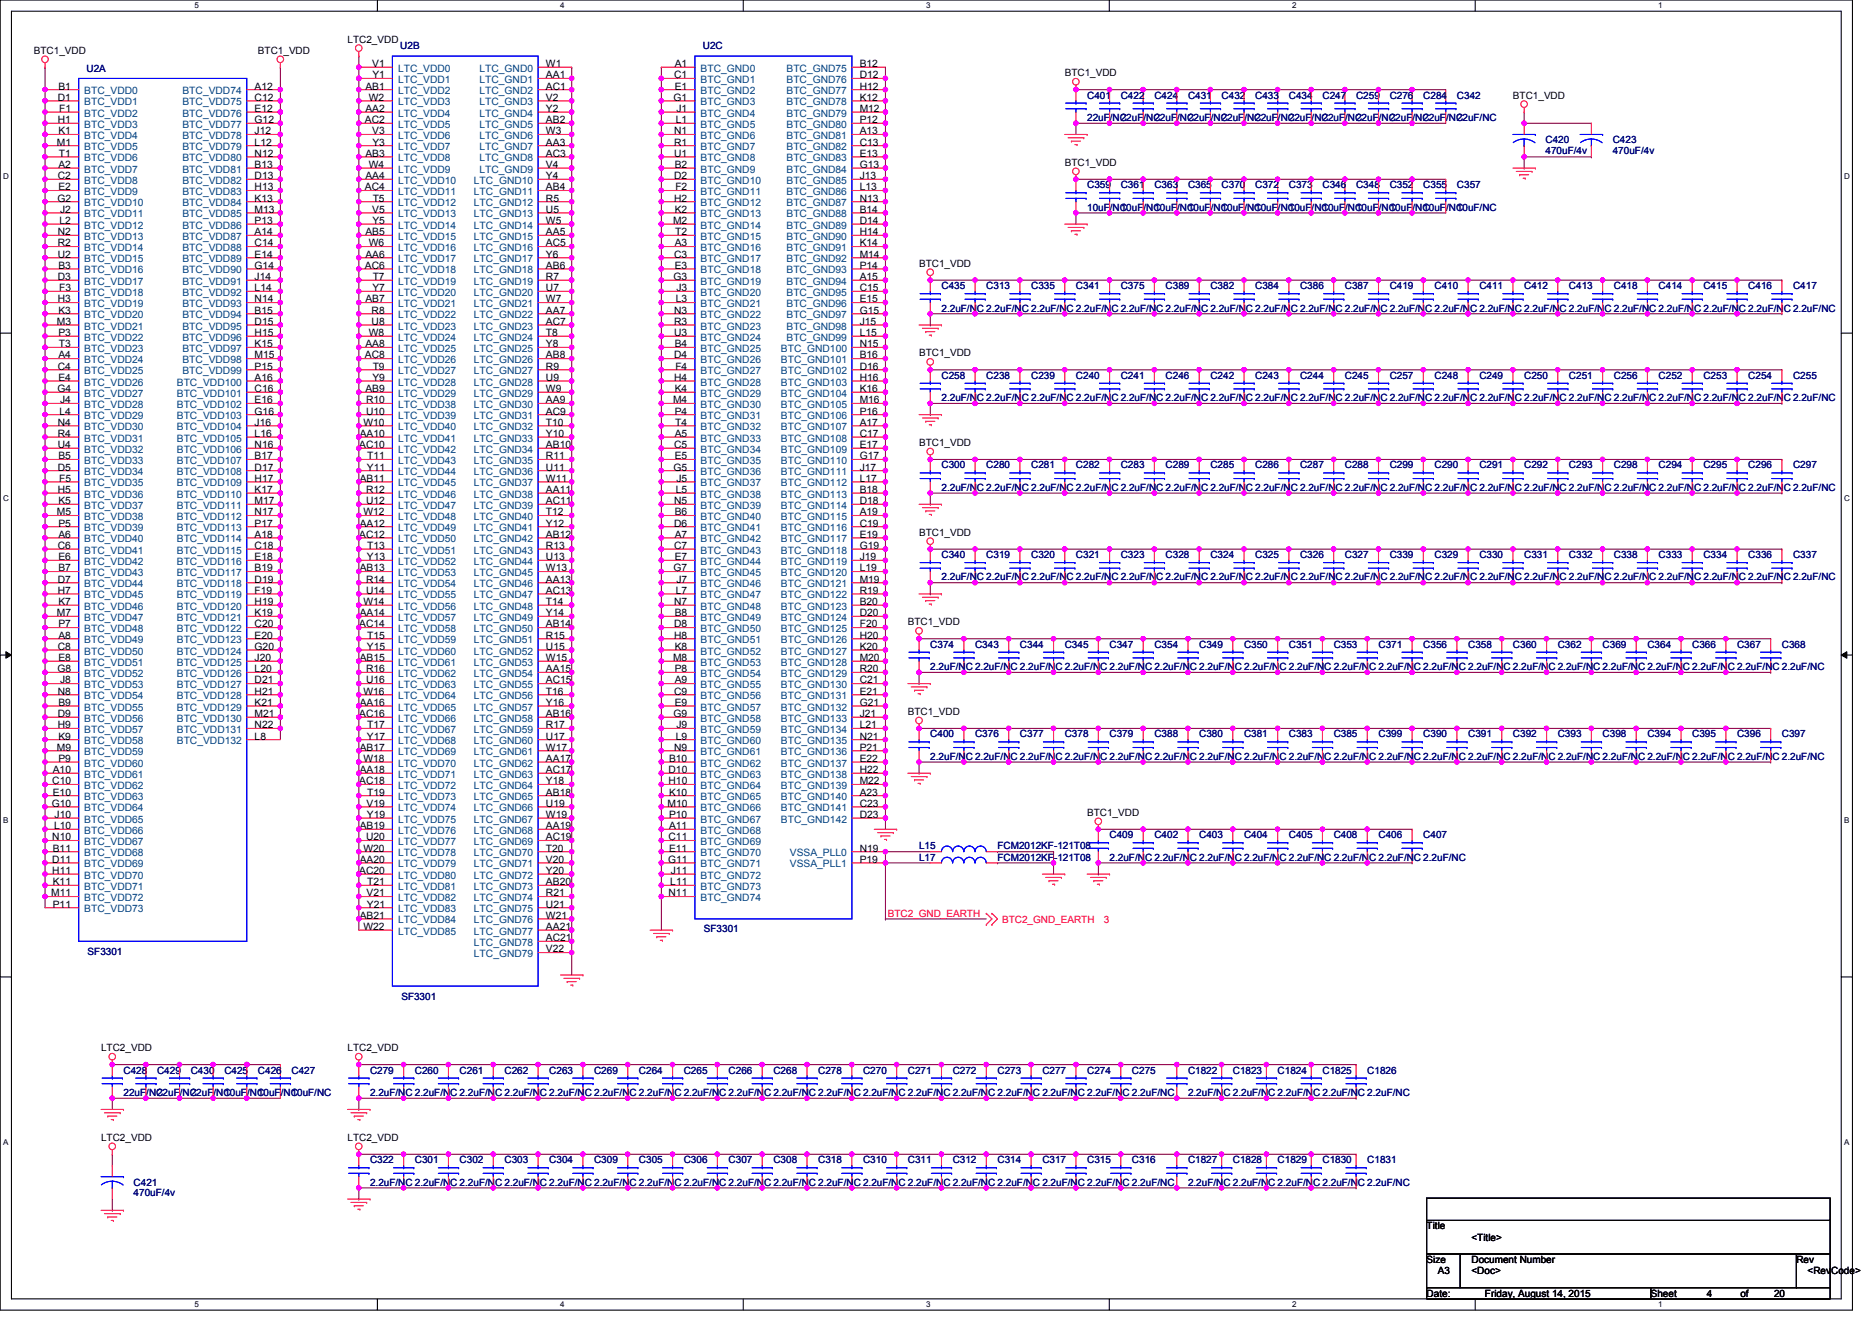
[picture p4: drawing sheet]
<svg xmlns="http://www.w3.org/2000/svg" width="297mm" height="210mm" viewBox="0 0 297 210" stroke-linecap="round" stroke-linejoin="round" font-family="sans-serif">
<defs><g id="words">
<g font-size="1.6">
<text x="5.4" y="8.5">BTC1_VDD</text>
<text x="40.9" y="8.5">BTC1_VDD</text>
<text x="55.2" y="6.8">LTC2_VDD</text>
<text x="59.1" y="10.6">V1</text>
<text x="86.6" y="10.6">W1</text>
<text x="107.1" y="10.6">A1</text>
<text x="136.4" y="10.6">B12</text>
<text x="9.2" y="16">D1</text>
<text x="9.3" y="14.2">B1</text>
<text x="9.4" y="17.8">F1</text>
<text x="40.4" y="14.2">A12</text>
<text x="40.4" y="16">C12</text>
<text x="40.4" y="17.8">E12</text>
<text x="58" y="14.2">AB1</text>
<text x="58" y="17.8">AA2</text>
<text x="58.5" y="16">W2</text>
<text x="59.1" y="12.4">Y1</text>
<text x="86.6" y="12.4">AA1</text>
<text x="86.6" y="14.2">AC1</text>
<text x="86.6" y="16">V2</text>
<text x="86.6" y="17.8">Y2</text>
<text x="106.9" y="16">G1</text>
<text x="107" y="12.4">C1</text>
<text x="107.1" y="14.2">E1</text>
<text x="107.3" y="17.8">J1</text>
<text x="136.4" y="12.4">D12</text>
<text x="136.4" y="14.2">H12</text>
<text x="136.4" y="16">K12</text>
<text x="136.4" y="17.8">M12</text>
<text x="168.9" y="12.1">BTC1_VDD</text>
<text x="240.1" y="15.6">BTC1_VDD</text>
<text x="9" y="23.1">M1</text>
<text x="9.2" y="19.5">H1</text>
<text x="9.3" y="21.3">K1</text>
<text x="40.4" y="19.5">G12</text>
<text x="40.4" y="21.3">J12</text>
<text x="40.4" y="23.1">L12</text>
<text x="57.9" y="19.5">AC2</text>
<text x="59.1" y="21.3">V3</text>
<text x="59.1" y="23.1">Y3</text>
<text x="86.6" y="19.5">AB2</text>
<text x="86.6" y="21.3">W3</text>
<text x="86.6" y="23.1">AA3</text>
<text x="107" y="21.3">N1</text>
<text x="107" y="23.1">R1</text>
<text x="107.2" y="19.5">L1</text>
<text x="136.4" y="19.5">P12</text>
<text x="136.4" y="21.3">A13</text>
<text x="136.4" y="23.1">C13</text>
<text x="9.2" y="28.4">C2</text>
<text x="9.3" y="26.6">A2</text>
<text x="9.4" y="24.9">T1</text>
<text x="40.4" y="24.9">N12</text>
<text x="40.4" y="26.6">B13</text>
<text x="40.4" y="28.4">D13</text>
<text x="58" y="24.9">AB3</text>
<text x="58" y="28.4">AA4</text>
<text x="58.5" y="26.6">W4</text>
<text x="86.6" y="24.9">AC3</text>
<text x="86.6" y="26.6">V4</text>
<text x="86.6" y="28.4">Y4</text>
<text x="107" y="24.9">U1</text>
<text x="107" y="28.4">D2</text>
<text x="107.1" y="26.6">B2</text>
<text x="136.4" y="24.9">E13</text>
<text x="136.4" y="26.6">G13</text>
<text x="136.4" y="28.4">J13</text>
<text x="168.9" y="26.3">BTC1_VDD</text>
<text x="9.1" y="32">G2</text>
<text x="9.3" y="30.2">E2</text>
<text x="9.5" y="35.5">L2</text>
<text x="9.5" y="33.8">J2</text>
<text x="40.4" y="30.2">H13</text>
<text x="40.4" y="32">K13</text>
<text x="40.4" y="33.8">M13</text>
<text x="40.4" y="35.5">P13</text>
<text x="57.9" y="30.2">AC4</text>
<text x="59.1" y="33.8">V5</text>
<text x="59.1" y="35.5">Y5</text>
<text x="59.1" y="32">T5</text>
<text x="86.6" y="30.2">AB4</text>
<text x="86.6" y="32">R5</text>
<text x="86.6" y="33.8">U5</text>
<text x="86.6" y="35.5">W5</text>
<text x="106.8" y="35.5">M2</text>
<text x="107" y="32">H2</text>
<text x="107.1" y="33.8">K2</text>
<text x="107.2" y="30.2">F2</text>
<text x="136.4" y="30.2">L13</text>
<text x="136.4" y="32">N13</text>
<text x="136.4" y="33.8">B14</text>
<text x="136.4" y="35.5">D14</text>
<text x="9.2" y="37.3">N2</text>
<text x="9.2" y="39.1">R2</text>
<text x="9.2" y="40.9">U2</text>
<text x="40.4" y="37.3">A14</text>
<text x="40.4" y="39.1">C14</text>
<text x="40.4" y="40.9">E14</text>
<text x="58" y="37.3">AB5</text>
<text x="58" y="40.9">AA6</text>
<text x="58.5" y="39.1">W6</text>
<text x="86.6" y="37.3">AA5</text>
<text x="86.6" y="39.1">AC5</text>
<text x="86.6" y="40.9">Y6</text>
<text x="107" y="40.9">C3</text>
<text x="107.1" y="39.1">A3</text>
<text x="107.1" y="37.3">T2</text>
<text x="136.4" y="37.3">H14</text>
<text x="136.4" y="39.1">K14</text>
<text x="136.4" y="40.9">M14</text>
<text x="9.2" y="44.4">D3</text>
<text x="9.2" y="48">H3</text>
<text x="9.3" y="42.7">B3</text>
<text x="9.4" y="46.2">F3</text>
<text x="40.4" y="42.7">G14</text>
<text x="40.4" y="44.4">J14</text>
<text x="40.4" y="46.2">L14</text>
<text x="40.4" y="48">N14</text>
<text x="57.9" y="42.7">AC6</text>
<text x="58" y="48">AB7</text>
<text x="59.1" y="46.2">Y7</text>
<text x="59.1" y="44.4">T7</text>
<text x="86.6" y="42.7">AB6</text>
<text x="86.6" y="44.4">R7</text>
<text x="86.6" y="46.2">U7</text>
<text x="86.6" y="48">W7</text>
<text x="106.9" y="44.4">G3</text>
<text x="107.1" y="42.7">E3</text>
<text x="107.2" y="48">L3</text>
<text x="107.3" y="46.2">J3</text>
<text x="136.4" y="42.7">P14</text>
<text x="136.4" y="44.4">A15</text>
<text x="136.4" y="46.2">C15</text>
<text x="136.4" y="48">E15</text>
<text x="145.8" y="42.3">BTC1_VDD</text>
<text x="9" y="51.5">M3</text>
<text x="9.3" y="49.8">K3</text>
<text x="9.3" y="53.3">P3</text>
<text x="40.4" y="49.8">B15</text>
<text x="40.4" y="51.5">D15</text>
<text x="40.4" y="53.3">H15</text>
<text x="58.5" y="53.3">W8</text>
<text x="59" y="49.8">R8</text>
<text x="59" y="51.5">U8</text>
<text x="86.6" y="49.8">AA7</text>
<text x="86.6" y="51.5">AC7</text>
<text x="86.6" y="53.3">T8</text>
<text x="107" y="49.8">N3</text>
<text x="107" y="51.5">R3</text>
<text x="107" y="53.3">U3</text>
<text x="136.4" y="49.8">G15</text>
<text x="136.4" y="51.5">J15</text>
<text x="136.4" y="53.3">L15</text>
<text x="9.2" y="58.7">C4</text>
<text x="9.3" y="56.9">A4</text>
<text x="9.4" y="55.1">T3</text>
<text x="40.4" y="55.1">K15</text>
<text x="40.4" y="56.9">M15</text>
<text x="40.4" y="58.7">P15</text>
<text x="57.9" y="56.9">AC8</text>
<text x="58" y="55.1">AA8</text>
<text x="59.1" y="58.7">T9</text>
<text x="86.6" y="55.1">Y8</text>
<text x="86.6" y="56.9">AB8</text>
<text x="86.6" y="58.7">R9</text>
<text x="107" y="56.9">D4</text>
<text x="107.1" y="55.1">B4</text>
<text x="107.2" y="58.7">F4</text>
<text x="136.4" y="55.1">N15</text>
<text x="136.4" y="56.9">B16</text>
<text x="136.4" y="58.7">D16</text>
<text x="145.8" y="56.5">BTC1_VDD</text>
<text x="9.1" y="62.2">G4</text>
<text x="9.3" y="60.4">E4</text>
<text x="9.5" y="65.8">L4</text>
<text x="9.5" y="64">J4</text>
<text x="40.4" y="60.4">A16</text>
<text x="40.4" y="62.2">C16</text>
<text x="40.4" y="64">E16</text>
<text x="40.4" y="65.8">G16</text>
<text x="58" y="62.2">AB9</text>
<text x="58.1" y="64">R10</text>
<text x="58.1" y="65.8">U10</text>
<text x="59.1" y="60.4">Y9</text>
<text x="86.6" y="60.4">U9</text>
<text x="86.6" y="62.2">W9</text>
<text x="86.6" y="64">AA9</text>
<text x="86.6" y="65.8">AC9</text>
<text x="106.8" y="64">M4</text>
<text x="107" y="60.4">H4</text>
<text x="107.1" y="62.2">K4</text>
<text x="107.1" y="65.8">P4</text>
<text x="136.4" y="60.4">H16</text>
<text x="136.4" y="62.2">K16</text>
<text x="136.4" y="64">M16</text>
<text x="136.4" y="65.8">P16</text>
<text x="9.2" y="67.5">N4</text>
<text x="9.2" y="69.3">R4</text>
<text x="9.2" y="71.1">U4</text>
<text x="40.4" y="67.5">J16</text>
<text x="40.4" y="69.3">L16</text>
<text x="40.4" y="71.1">N16</text>
<text x="57" y="71.1">AC10</text>
<text x="57.1" y="69.3">AA10</text>
<text x="57.7" y="67.5">W10</text>
<text x="86.6" y="67.5">T10</text>
<text x="86.6" y="69.3">Y10</text>
<text x="86.6" y="71.1">AB10</text>
<text x="107" y="71.1">C5</text>
<text x="107.1" y="69.3">A5</text>
<text x="107.1" y="67.5">T4</text>
<text x="136.4" y="67.5">A17</text>
<text x="136.4" y="69.3">C17</text>
<text x="136.4" y="71.1">E17</text>
<text x="145.8" y="70.8">BTC1_VDD</text>
<text x="9.2" y="74.7">D5</text>
<text x="9.3" y="72.9">B5</text>
<text x="9.4" y="76.4">F5</text>
<text x="40.4" y="72.9">B17</text>
<text x="40.4" y="74.7">D17</text>
<text x="40.4" y="76.4">H17</text>
<text x="57.1" y="76.4">AB11</text>
<text x="58.2" y="74.7">Y11</text>
<text x="58.2" y="72.9">T11</text>
<text x="86.6" y="72.9">R11</text>
<text x="86.6" y="74.7">U11</text>
<text x="86.6" y="76.4">W11</text>
<text x="106.9" y="74.7">G5</text>
<text x="107.1" y="72.9">E5</text>
<text x="107.3" y="76.4">J5</text>
<text x="136.4" y="72.9">G17</text>
<text x="136.4" y="74.7">J17</text>
<text x="136.4" y="76.4">L17</text>
<text x="9" y="81.8">M5</text>
<text x="9.2" y="78.2">H5</text>
<text x="9.3" y="80">K5</text>
<text x="9.3" y="83.5">P5</text>
<text x="40.4" y="78.2">K17</text>
<text x="40.4" y="80">M17</text>
<text x="40.4" y="81.8">N17</text>
<text x="40.4" y="83.5">P17</text>
<text x="57.1" y="83.5">AA12</text>
<text x="57.7" y="81.8">W12</text>
<text x="58.1" y="78.2">R12</text>
<text x="58.1" y="80">U12</text>
<text x="86.6" y="78.2">AA11</text>
<text x="86.6" y="80">AC11</text>
<text x="86.6" y="81.8">T12</text>
<text x="86.6" y="83.5">Y12</text>
<text x="107" y="80">N5</text>
<text x="107" y="83.5">D6</text>
<text x="107.1" y="81.8">B6</text>
<text x="107.2" y="78.2">L5</text>
<text x="136.4" y="78.2">B18</text>
<text x="136.4" y="80">D18</text>
<text x="136.4" y="81.8">A19</text>
<text x="136.4" y="83.5">C19</text>
<text x="9.2" y="87.1">C6</text>
<text x="9.3" y="85.3">A6</text>
<text x="9.3" y="88.9">E6</text>
<text x="40.4" y="85.3">A18</text>
<text x="40.4" y="87.1">C18</text>
<text x="40.4" y="88.9">E18</text>
<text x="57" y="85.3">AC12</text>
<text x="58.2" y="88.9">Y13</text>
<text x="58.2" y="87.1">T13</text>
<text x="86.6" y="85.3">AB12</text>
<text x="86.6" y="87.1">R13</text>
<text x="86.6" y="88.9">U13</text>
<text x="107" y="87.1">C7</text>
<text x="107.1" y="85.3">A7</text>
<text x="107.1" y="88.9">E7</text>
<text x="136.4" y="85.3">E19</text>
<text x="136.4" y="87.1">G19</text>
<text x="136.4" y="88.9">J19</text>
<text x="145.8" y="85">BTC1_VDD</text>
<text x="9.2" y="92.4">D7</text>
<text x="9.2" y="94.2">H7</text>
<text x="9.3" y="90.7">B7</text>
<text x="9.3" y="96">K7</text>
<text x="40.4" y="90.7">B19</text>
<text x="40.4" y="92.4">D19</text>
<text x="40.4" y="94.2">F19</text>
<text x="40.4" y="96">H19</text>
<text x="57.1" y="90.7">AB13</text>
<text x="57.7" y="96">W14</text>
<text x="58.1" y="92.4">R14</text>
<text x="58.1" y="94.2">U14</text>
<text x="86.6" y="90.7">W13</text>
<text x="86.6" y="92.4">AA13</text>
<text x="86.6" y="94.2">AC13</text>
<text x="86.6" y="96">T14</text>
<text x="106.9" y="90.7">G7</text>
<text x="107" y="96">N7</text>
<text x="107.2" y="94.2">L7</text>
<text x="107.3" y="92.4">J7</text>
<text x="136.4" y="90.7">L19</text>
<text x="136.4" y="92.4">M19</text>
<text x="136.4" y="94.2">R19</text>
<text x="136.4" y="96">B20</text>
<text x="9" y="97.8">M7</text>
<text x="9.3" y="99.5">P7</text>
<text x="9.3" y="101.3">A8</text>
<text x="40.4" y="97.8">K19</text>
<text x="40.4" y="99.5">C20</text>
<text x="40.4" y="101.3">E20</text>
<text x="57" y="99.5">AC14</text>
<text x="57.1" y="97.8">AA14</text>
<text x="58.2" y="101.3">T15</text>
<text x="86.6" y="97.8">Y14</text>
<text x="86.6" y="99.5">AB14</text>
<text x="86.6" y="101.3">R15</text>
<text x="107" y="99.5">D8</text>
<text x="107" y="101.3">H8</text>
<text x="107.1" y="97.8">B8</text>
<text x="136.4" y="97.8">D20</text>
<text x="136.4" y="99.5">F20</text>
<text x="136.4" y="101.3">H20</text>
<text x="144.1" y="99.2">BTC1_VDD</text>
<text x="9.1" y="106.7">G8</text>
<text x="9.2" y="103.1">C8</text>
<text x="9.3" y="104.9">E8</text>
<text x="40.4" y="103.1">G20</text>
<text x="40.4" y="104.9">J20</text>
<text x="40.4" y="106.7">L20</text>
<text x="57.1" y="104.9">AB15</text>
<text x="58.1" y="106.7">R16</text>
<text x="58.2" y="103.1">Y15</text>
<text x="86.6" y="103.1">U15</text>
<text x="86.6" y="104.9">W15</text>
<text x="86.6" y="106.7">AA15</text>
<text x="106.8" y="104.9">M8</text>
<text x="107.1" y="103.1">K8</text>
<text x="107.1" y="106.7">P8</text>
<text x="136.4" y="103.1">K20</text>
<text x="136.4" y="104.9">M20</text>
<text x="136.4" y="106.7">R20</text>
<text x="9.2" y="110.2">N8</text>
<text x="9.2" y="113.8">D9</text>
<text x="9.3" y="112">B9</text>
<text x="9.5" y="108.4">J8</text>
<text x="40.4" y="108.4">D21</text>
<text x="40.4" y="110.2">H21</text>
<text x="40.4" y="112">K21</text>
<text x="40.4" y="113.8">M21</text>
<text x="57" y="113.8">AC16</text>
<text x="57.1" y="112">AA16</text>
<text x="57.7" y="110.2">W16</text>
<text x="58.1" y="108.4">U16</text>
<text x="86.6" y="108.4">AC15</text>
<text x="86.6" y="110.2">T16</text>
<text x="86.6" y="112">Y16</text>
<text x="86.6" y="113.8">AB16</text>
<text x="106.9" y="113.8">G9</text>
<text x="107" y="110.2">C9</text>
<text x="107.1" y="108.4">A9</text>
<text x="107.1" y="112">E9</text>
<text x="136.4" y="108.4">C21</text>
<text x="136.4" y="110.2">E21</text>
<text x="136.4" y="112">G21</text>
<text x="136.4" y="113.8">J21</text>
<text x="144.1" y="113.4">BTC1_VDD</text>
<text x="9" y="119.1">M9</text>
<text x="9.2" y="115.5">H9</text>
<text x="9.3" y="117.3">K9</text>
<text x="40.4" y="115.5">N22</text>
<text x="40.4" y="117.3">L8</text>
<text x="57.1" y="119.1">AB17</text>
<text x="58.2" y="117.3">Y17</text>
<text x="58.2" y="115.5">T17</text>
<text x="86.6" y="115.5">R17</text>
<text x="86.6" y="117.3">U17</text>
<text x="86.6" y="119.1">W17</text>
<text x="107" y="119.1">N9</text>
<text x="107.2" y="117.3">L9</text>
<text x="107.3" y="115.5">J9</text>
<text x="136.4" y="115.5">L21</text>
<text x="136.4" y="117.3">N21</text>
<text x="136.4" y="119.1">P21</text>
<text x="8.3" y="124.4">C10</text>
<text x="8.4" y="122.7">A10</text>
<text x="9.3" y="120.9">P9</text>
<text x="57" y="124.4">AC18</text>
<text x="57.1" y="122.7">AA18</text>
<text x="57.7" y="120.9">W18</text>
<text x="86.6" y="120.9">AA17</text>
<text x="86.6" y="122.7">AC17</text>
<text x="86.6" y="124.4">Y18</text>
<text x="106.1" y="122.7">D10</text>
<text x="106.1" y="124.4">H10</text>
<text x="106.2" y="120.9">B10</text>
<text x="136.4" y="120.9">E22</text>
<text x="136.4" y="122.7">H22</text>
<text x="136.4" y="124.4">M22</text>
<text x="8.2" y="128">G10</text>
<text x="8.4" y="126.2">E10</text>
<text x="8.6" y="131.6">L10</text>
<text x="8.7" y="129.8">J10</text>
<text x="57.1" y="131.6">AB19</text>
<text x="58.2" y="128">V19</text>
<text x="58.2" y="129.8">Y19</text>
<text x="58.2" y="126.2">T19</text>
<text x="86.6" y="126.2">AB18</text>
<text x="86.6" y="128">U19</text>
<text x="86.6" y="129.8">W19</text>
<text x="86.6" y="131.6">AA19</text>
<text x="105.9" y="128">M10</text>
<text x="106.2" y="126.2">K10</text>
<text x="106.2" y="129.8">P10</text>
<text x="106.2" y="131.6">A11</text>
<text x="136.4" y="126.2">A23</text>
<text x="136.4" y="128">C23</text>
<text x="136.4" y="129.8">D23</text>
<text x="172.5" y="129.4">BTC1_VDD</text>
<text x="8.3" y="133.3">N10</text>
<text x="8.3" y="136.9">D11</text>
<text x="8.4" y="135.1">B11</text>
<text x="57.1" y="136.9">AA20</text>
<text x="57.7" y="135.1">W20</text>
<text x="58.1" y="133.3">U20</text>
<text x="86.6" y="133.3">AC19</text>
<text x="86.6" y="135.1">T20</text>
<text x="86.6" y="136.9">V20</text>
<text x="106" y="136.9">G11</text>
<text x="106.1" y="133.3">C11</text>
<text x="106.2" y="135.1">E11</text>
<text x="136.4" y="135.1">N19</text>
<text x="136.4" y="136.9">P19</text>
<text x="8.1" y="142.2">M11</text>
<text x="8.3" y="138.7">H11</text>
<text x="8.4" y="140.4">K11</text>
<text x="8.4" y="144">P11</text>
<text x="57" y="138.7">AC20</text>
<text x="58.2" y="142.2">V21</text>
<text x="58.2" y="144">Y21</text>
<text x="58.2" y="140.4">T21</text>
<text x="86.6" y="138.7">Y20</text>
<text x="86.6" y="140.4">AB20</text>
<text x="86.6" y="142.2">R21</text>
<text x="86.6" y="144">U21</text>
<text x="106.1" y="142.2">N11</text>
<text x="106.4" y="140.4">L11</text>
<text x="106.4" y="138.7">J11</text>
<text x="57.1" y="145.8">AB21</text>
<text x="57.7" y="147.6">W22</text>
<text x="86.6" y="145.8">W21</text>
<text x="86.6" y="147.6">AA21</text>
<text x="86.6" y="149.3">AC21</text>
<text x="86.6" y="151.1">V22</text>
<text x="16" y="166.8">LTC2_VDD</text>
<text x="55.2" y="166.8">LTC2_VDD</text>
<text x="16" y="181">LTC2_VDD</text>
<text x="55.2" y="181">LTC2_VDD</text>
<text x="226.4" y="195.1">Title</text>
<text x="233.5" y="196.8">&lt;Title&gt;</text>
<text x="226.4" y="200.4">Size</text>
<text x="228.2" y="202.2">A3</text>
<text x="233.5" y="200.4">Document Number</text>
<text x="233.5" y="202.2">&lt;Doc&gt;</text>
<text x="285" y="200.4">Rev</text>
<text x="286.8" y="202.2">&lt;RevCode&gt;</text>
<text x="226.4" y="205.7">Date:</text>
<text x="235.6" y="205.7">Friday, August 14, 2015</text>
<text x="261.9" y="205.7">Sheet</text>
<text x="270.8" y="205.7">4</text>
<text x="276.2" y="205.7">of</text>
<text x="281.5" y="205.7">20</text>
</g>
<g font-size="1.6" fill="#000080">
<text x="13.7" y="11.4">U2A</text>
<text x="63.5" y="7.8">U2B</text>
<text x="111.5" y="7.8">U2C</text>
<text x="172.5" y="15.6">C401</text>
<text x="177.8" y="15.6">C422</text>
<text x="183.2" y="15.6">C424</text>
<text x="188.5" y="15.6">C431</text>
<text x="193.8" y="15.6">C432</text>
<text x="199.2" y="15.6">C433</text>
<text x="204.5" y="15.6">C434</text>
<text x="209.8" y="15.6">C247</text>
<text x="215.2" y="15.6">C259</text>
<text x="220.5" y="15.6">C276</text>
<text x="225.8" y="15.6">C284</text>
<text x="231.2" y="15.6">C342</text>
<text x="172.5" y="19.2">22uF/NC</text>
<text x="177.8" y="19.2">22uF/NC</text>
<text x="183.2" y="19.2">22uF/NC</text>
<text x="188.5" y="19.2">22uF/NC</text>
<text x="193.8" y="19.2">22uF/NC</text>
<text x="199.2" y="19.2">22uF/NC</text>
<text x="204.5" y="19.2">22uF/NC</text>
<text x="209.8" y="19.2">22uF/NC</text>
<text x="215.2" y="19.2">22uF/NC</text>
<text x="220.5" y="19.2">22uF/NC</text>
<text x="225.8" y="19.2">22uF/NC</text>
<text x="231.2" y="19.2">22uF/NC</text>
<text x="245.2" y="22.8">C420</text>
<text x="255.9" y="22.8">C423</text>
<text x="172.5" y="29.9">C359</text>
<text x="177.8" y="29.9">C361</text>
<text x="183.2" y="29.9">C363</text>
<text x="188.5" y="29.9">C365</text>
<text x="193.8" y="29.9">C370</text>
<text x="199.2" y="29.9">C372</text>
<text x="204.5" y="29.9">C373</text>
<text x="209.8" y="29.9">C346</text>
<text x="215.2" y="29.9">C348</text>
<text x="220.5" y="29.9">C352</text>
<text x="225.8" y="29.9">C355</text>
<text x="231.2" y="29.9">C357</text>
<text x="245.2" y="24.4">470uF/4v</text>
<text x="255.9" y="24.4">470uF/4v</text>
<text x="172.5" y="33.4">10uF/NC</text>
<text x="177.8" y="33.4">10uF/NC</text>
<text x="183.2" y="33.4">10uF/NC</text>
<text x="188.5" y="33.4">10uF/NC</text>
<text x="193.8" y="33.4">10uF/NC</text>
<text x="199.2" y="33.4">10uF/NC</text>
<text x="204.5" y="33.4">10uF/NC</text>
<text x="209.8" y="33.4">10uF/NC</text>
<text x="215.2" y="33.4">10uF/NC</text>
<text x="220.5" y="33.4">10uF/NC</text>
<text x="225.8" y="33.4">10uF/NC</text>
<text x="231.2" y="33.4">10uF/NC</text>
<text x="149.4" y="45.9">C435</text>
<text x="156.5" y="45.9">C313</text>
<text x="163.6" y="45.9">C335</text>
<text x="170.7" y="45.9">C341</text>
<text x="177.8" y="45.9">C375</text>
<text x="185" y="45.9">C389</text>
<text x="192.1" y="45.9">C382</text>
<text x="199.2" y="45.9">C384</text>
<text x="206.3" y="45.9">C386</text>
<text x="213.4" y="45.9">C387</text>
<text x="220.5" y="45.9">C419</text>
<text x="227.6" y="45.9">C410</text>
<text x="234.7" y="45.9">C411</text>
<text x="241.8" y="45.9">C412</text>
<text x="249" y="45.9">C413</text>
<text x="256.1" y="45.9">C418</text>
<text x="263.2" y="45.9">C414</text>
<text x="270.3" y="45.9">C415</text>
<text x="277.4" y="45.9">C416</text>
<text x="284.5" y="45.9">C417</text>
<text x="149.4" y="49.4">2.2uF/NC 2.2uF/NC 2.2uF/NC 2.2uF/NC 2.2uF/NC 2.2uF/NC 2.2uF/NC 2.2uF/NC 2.2uF/NC 2.2uF/NC 2.2uF/NC 2.2uF/NC 2.2uF/NC 2.2uF/NC 2.2uF/NC 2.2uF/NC 2.2uF/NC 2.2uF/NC 2.2uF/NC 2.2uF/NC</text>
<text x="149.4" y="60.1">C258</text>
<text x="149.4" y="63.6">2.2uF/NC 2.2uF/NC 2.2uF/NC 2.2uF/NC 2.2uF/NC 2.2uF/NC 2.2uF/NC 2.2uF/NC 2.2uF/NC 2.2uF/NC 2.2uF/NC 2.2uF/NC 2.2uF/NC 2.2uF/NC 2.2uF/NC 2.2uF/NC 2.2uF/NC 2.2uF/NC 2.2uF/NC 2.2uF/NC</text>
<text x="156.5" y="60.1">C238</text>
<text x="163.6" y="60.1">C239</text>
<text x="170.7" y="60.1">C240</text>
<text x="177.8" y="60.1">C241</text>
<text x="185" y="60.1">C246</text>
<text x="192.1" y="60.1">C242</text>
<text x="199.2" y="60.1">C243</text>
<text x="206.3" y="60.1">C244</text>
<text x="213.4" y="60.1">C245</text>
<text x="220.5" y="60.1">C257</text>
<text x="227.6" y="60.1">C248</text>
<text x="234.7" y="60.1">C249</text>
<text x="241.8" y="60.1">C250</text>
<text x="249" y="60.1">C251</text>
<text x="256.1" y="60.1">C256</text>
<text x="263.2" y="60.1">C252</text>
<text x="270.3" y="60.1">C253</text>
<text x="277.4" y="60.1">C254</text>
<text x="284.5" y="60.1">C255</text>
<text x="149.4" y="74.3">C300</text>
<text x="149.4" y="77.9">2.2uF/NC 2.2uF/NC 2.2uF/NC 2.2uF/NC 2.2uF/NC 2.2uF/NC 2.2uF/NC 2.2uF/NC 2.2uF/NC 2.2uF/NC 2.2uF/NC 2.2uF/NC 2.2uF/NC 2.2uF/NC 2.2uF/NC 2.2uF/NC 2.2uF/NC 2.2uF/NC 2.2uF/NC 2.2uF/NC</text>
<text x="156.5" y="74.3">C280</text>
<text x="163.6" y="74.3">C281</text>
<text x="170.7" y="74.3">C282</text>
<text x="177.8" y="74.3">C283</text>
<text x="185" y="74.3">C289</text>
<text x="192.1" y="74.3">C285</text>
<text x="199.2" y="74.3">C286</text>
<text x="206.3" y="74.3">C287</text>
<text x="213.4" y="74.3">C288</text>
<text x="220.5" y="74.3">C299</text>
<text x="227.6" y="74.3">C290</text>
<text x="234.7" y="74.3">C291</text>
<text x="241.8" y="74.3">C292</text>
<text x="249" y="74.3">C293</text>
<text x="256.1" y="74.3">C298</text>
<text x="263.2" y="74.3">C294</text>
<text x="270.3" y="74.3">C295</text>
<text x="277.4" y="74.3">C296</text>
<text x="284.5" y="74.3">C297</text>
<text x="149.4" y="88.5">C340</text>
<text x="156.5" y="88.5">C319</text>
<text x="163.6" y="88.5">C320</text>
<text x="170.7" y="88.5">C321</text>
<text x="177.8" y="88.5">C323</text>
<text x="185" y="88.5">C328</text>
<text x="192.1" y="88.5">C324</text>
<text x="199.2" y="88.5">C325</text>
<text x="206.3" y="88.5">C326</text>
<text x="213.4" y="88.5">C327</text>
<text x="220.5" y="88.5">C339</text>
<text x="227.6" y="88.5">C329</text>
<text x="234.7" y="88.5">C330</text>
<text x="241.8" y="88.5">C331</text>
<text x="249" y="88.5">C332</text>
<text x="256.1" y="88.5">C338</text>
<text x="263.2" y="88.5">C333</text>
<text x="270.3" y="88.5">C334</text>
<text x="277.4" y="88.5">C336</text>
<text x="284.5" y="88.5">C337</text>
<text x="149.4" y="92.1">2.2uF/NC 2.2uF/NC 2.2uF/NC 2.2uF/NC 2.2uF/NC 2.2uF/NC 2.2uF/NC 2.2uF/NC 2.2uF/NC 2.2uF/NC 2.2uF/NC 2.2uF/NC 2.2uF/NC 2.2uF/NC 2.2uF/NC 2.2uF/NC 2.2uF/NC 2.2uF/NC 2.2uF/NC 2.2uF/NC</text>
<text x="147.6" y="102.8">C374</text>
<text x="147.6" y="106.3">2.2uF/NC 2.2uF/NC 2.2uF/NC 2.2uF/NC 2.2uF/NC 2.2uF/NC 2.2uF/NC 2.2uF/NC 2.2uF/NC 2.2uF/NC 2.2uF/NC 2.2uF/NC 2.2uF/NC 2.2uF/NC 2.2uF/NC 2.2uF/NC 2.2uF/NC 2.2uF/NC 2.2uF/NC 2.2uF/NC</text>
<text x="154.7" y="102.8">C343</text>
<text x="161.8" y="102.8">C344</text>
<text x="168.9" y="102.8">C345</text>
<text x="176.1" y="102.8">C347</text>
<text x="183.2" y="102.8">C354</text>
<text x="190.3" y="102.8">C349</text>
<text x="197.4" y="102.8">C350</text>
<text x="204.5" y="102.8">C351</text>
<text x="211.6" y="102.8">C353</text>
<text x="218.7" y="102.8">C371</text>
<text x="225.8" y="102.8">C356</text>
<text x="233" y="102.8">C358</text>
<text x="240.1" y="102.8">C360</text>
<text x="247.2" y="102.8">C362</text>
<text x="254.3" y="102.8">C369</text>
<text x="261.4" y="102.8">C364</text>
<text x="268.5" y="102.8">C366</text>
<text x="275.6" y="102.8">C367</text>
<text x="282.7" y="102.8">C368</text>
<text x="147.6" y="117">C400</text>
<text x="154.7" y="117">C376</text>
<text x="161.8" y="117">C377</text>
<text x="168.9" y="117">C378</text>
<text x="176.1" y="117">C379</text>
<text x="183.2" y="117">C388</text>
<text x="190.3" y="117">C380</text>
<text x="197.4" y="117">C381</text>
<text x="204.5" y="117">C383</text>
<text x="211.6" y="117">C385</text>
<text x="218.7" y="117">C399</text>
<text x="225.8" y="117">C390</text>
<text x="233" y="117">C391</text>
<text x="240.1" y="117">C392</text>
<text x="247.2" y="117">C393</text>
<text x="254.3" y="117">C398</text>
<text x="261.4" y="117">C394</text>
<text x="268.5" y="117">C395</text>
<text x="275.6" y="117">C396</text>
<text x="282.7" y="117">C397</text>
<text x="147.6" y="120.5">2.2uF/NC 2.2uF/NC 2.2uF/NC 2.2uF/NC 2.2uF/NC 2.2uF/NC 2.2uF/NC 2.2uF/NC 2.2uF/NC 2.2uF/NC 2.2uF/NC 2.2uF/NC 2.2uF/NC 2.2uF/NC 2.2uF/NC 2.2uF/NC 2.2uF/NC 2.2uF/NC 2.2uF/NC 2.2uF/NC</text>
<text x="145.8" y="136.5">L17</text>
<text x="145.8" y="134.8">L15</text>
<text x="158.3" y="136.5">FCM2012KF-121T08</text>
<text x="158.3" y="134.8">FCM2012KF-121T08</text>
<text x="176.1" y="133">C409</text>
<text x="176.1" y="136.5">2.2uF/NC 2.2uF/NC 2.2uF/NC 2.2uF/NC 2.2uF/NC 2.2uF/NC 2.2uF/NC 2.2uF/NC</text>
<text x="183.2" y="133">C402</text>
<text x="190.3" y="133">C403</text>
<text x="197.4" y="133">C404</text>
<text x="204.5" y="133">C405</text>
<text x="211.6" y="133">C408</text>
<text x="218.7" y="133">C406</text>
<text x="225.8" y="133">C407</text>
<text x="111.7" y="147.9">SF3301</text>
<text x="13.9" y="151.5">SF3301</text>
<text x="63.7" y="158.6">SF3301</text>
<text x="19.6" y="170.3">C428</text>
<text x="19.6" y="173.9">22uF/NC</text>
<text x="24.9" y="170.3">C429</text>
<text x="24.9" y="173.9">22uF/NC</text>
<text x="30.3" y="170.3">C430</text>
<text x="30.3" y="173.9">22uF/NC</text>
<text x="35.6" y="170.3">C425</text>
<text x="35.6" y="173.9">10uF/NC</text>
<text x="40.9" y="170.3">C426</text>
<text x="40.9" y="173.9">10uF/NC</text>
<text x="46.3" y="170.3">C427</text>
<text x="46.3" y="173.9">10uF/NC</text>
<text x="58.7" y="170.3">C279</text>
<text x="58.7" y="173.9">2.2uF/NC 2.2uF/NC 2.2uF/NC 2.2uF/NC 2.2uF/NC 2.2uF/NC 2.2uF/NC 2.2uF/NC 2.2uF/NC 2.2uF/NC 2.2uF/NC 2.2uF/NC 2.2uF/NC 2.2uF/NC 2.2uF/NC 2.2uF/NC 2.2uF/NC 2.2uF/NC</text>
<text x="65.8" y="170.3">C260</text>
<text x="72.9" y="170.3">C261</text>
<text x="80" y="170.3">C262</text>
<text x="87.2" y="170.3">C263</text>
<text x="94.3" y="170.3">C269</text>
<text x="101.4" y="170.3">C264</text>
<text x="108.5" y="170.3">C265</text>
<text x="115.6" y="170.3">C266</text>
<text x="122.7" y="170.3">C268</text>
<text x="129.8" y="170.3">C278</text>
<text x="136.9" y="170.3">C270</text>
<text x="144.1" y="170.3">C271</text>
<text x="151.2" y="170.3">C272</text>
<text x="158.3" y="170.3">C273</text>
<text x="165.4" y="170.3">C277</text>
<text x="172.5" y="170.3">C274</text>
<text x="179.6" y="170.3">C275</text>
<text x="188.5" y="170.3">C1822</text>
<text x="188.5" y="173.9">2.2uF/NC 2.2uF/NC 2.2uF/NC 2.2uF/NC 2.2uF/NC</text>
<text x="195.6" y="170.3">C1823</text>
<text x="202.7" y="170.3">C1824</text>
<text x="209.8" y="170.3">C1825</text>
<text x="217" y="170.3">C1826</text>
<text x="58.7" y="184.6">C322</text>
<text x="65.8" y="184.6">C301</text>
<text x="72.9" y="184.6">C302</text>
<text x="80" y="184.6">C303</text>
<text x="87.2" y="184.6">C304</text>
<text x="94.3" y="184.6">C309</text>
<text x="101.4" y="184.6">C305</text>
<text x="108.5" y="184.6">C306</text>
<text x="115.6" y="184.6">C307</text>
<text x="122.7" y="184.6">C308</text>
<text x="129.8" y="184.6">C318</text>
<text x="136.9" y="184.6">C310</text>
<text x="144.1" y="184.6">C311</text>
<text x="151.2" y="184.6">C312</text>
<text x="158.3" y="184.6">C314</text>
<text x="165.4" y="184.6">C317</text>
<text x="172.5" y="184.6">C315</text>
<text x="179.6" y="184.6">C316</text>
<text x="188.5" y="184.6">C1827</text>
<text x="195.6" y="184.6">C1828</text>
<text x="202.7" y="184.6">C1829</text>
<text x="209.8" y="184.6">C1830</text>
<text x="217" y="184.6">C1831</text>
<text x="21.2" y="188.1">C421</text>
<text x="21.2" y="189.7">470uF/4v</text>
<text x="58.7" y="188.1">2.2uF/NC 2.2uF/NC 2.2uF/NC 2.2uF/NC 2.2uF/NC 2.2uF/NC 2.2uF/NC 2.2uF/NC 2.2uF/NC 2.2uF/NC 2.2uF/NC 2.2uF/NC 2.2uF/NC 2.2uF/NC 2.2uF/NC 2.2uF/NC 2.2uF/NC 2.2uF/NC</text>
<text x="188.5" y="188.1">2.2uF/NC 2.2uF/NC 2.2uF/NC 2.2uF/NC 2.2uF/NC</text>
</g>
<g font-size="1.6" fill="#004080">
<text x="63.2" y="11.4">LTC_VDD0</text>
<text x="76.1" y="11.4">LTC_GND0</text>
<text x="111.2" y="11.4">BTC_GND0</text>
<text x="124.8" y="11.4">BTC_GND75</text>
<text x="13.4" y="14.9">BTC_VDD0</text>
<text x="13.4" y="16.7">BTC_VDD1</text>
<text x="29" y="14.9">BTC_VDD74</text>
<text x="29" y="16.7">BTC_VDD75</text>
<text x="63.2" y="13.2">LTC_VDD1</text>
<text x="63.2" y="14.9">LTC_VDD2</text>
<text x="63.2" y="16.7">LTC_VDD3</text>
<text x="76.1" y="13.2">LTC_GND1</text>
<text x="76.1" y="14.9">LTC_GND2</text>
<text x="76.1" y="16.7">LTC_GND3</text>
<text x="111.2" y="13.2">BTC_GND1</text>
<text x="111.2" y="14.9">BTC_GND2</text>
<text x="111.2" y="16.7">BTC_GND3</text>
<text x="124.8" y="13.2">BTC_GND76</text>
<text x="124.8" y="14.9">BTC_GND77</text>
<text x="124.8" y="16.7">BTC_GND78</text>
<text x="13.4" y="18.5">BTC_VDD2</text>
<text x="13.4" y="20.3">BTC_VDD3</text>
<text x="13.4" y="22.1">BTC_VDD4</text>
<text x="13.4" y="23.8">BTC_VDD5</text>
<text x="29" y="18.5">BTC_VDD76</text>
<text x="29" y="20.3">BTC_VDD77</text>
<text x="29" y="22.1">BTC_VDD78</text>
<text x="29" y="23.8">BTC_VDD79</text>
<text x="63.2" y="18.5">LTC_VDD4</text>
<text x="63.2" y="20.3">LTC_VDD5</text>
<text x="63.2" y="22.1">LTC_VDD6</text>
<text x="63.2" y="23.8">LTC_VDD7</text>
<text x="76.1" y="18.5">LTC_GND4</text>
<text x="76.1" y="20.3">LTC_GND5</text>
<text x="76.1" y="22.1">LTC_GND6</text>
<text x="76.1" y="23.8">LTC_GND7</text>
<text x="111.2" y="18.5">BTC_GND4</text>
<text x="111.2" y="20.3">BTC_GND5</text>
<text x="111.2" y="22.1">BTC_GND6</text>
<text x="111.2" y="23.8">BTC_GND7</text>
<text x="124.8" y="18.5">BTC_GND79</text>
<text x="124.8" y="20.3">BTC_GND80</text>
<text x="124.8" y="22.1">BTC_GND81</text>
<text x="124.8" y="23.8">BTC_GND82</text>
<text x="13.4" y="25.6">BTC_VDD6</text>
<text x="13.4" y="27.4">BTC_VDD7</text>
<text x="13.4" y="29.2">BTC_VDD8</text>
<text x="29" y="25.6">BTC_VDD80</text>
<text x="29" y="27.4">BTC_VDD81</text>
<text x="29" y="29.2">BTC_VDD82</text>
<text x="63.2" y="25.6">LTC_VDD8</text>
<text x="63.2" y="27.4">LTC_VDD9</text>
<text x="63.2" y="29.2">LTC_VDD10</text>
<text x="75.2" y="29.2">LTC_GND10</text>
<text x="76.1" y="25.6">LTC_GND8</text>
<text x="76.1" y="27.4">LTC_GND9</text>
<text x="111.2" y="25.6">BTC_GND8</text>
<text x="111.2" y="27.4">BTC_GND9</text>
<text x="111.2" y="29.2">BTC_GND10</text>
<text x="124.8" y="25.6">BTC_GND83</text>
<text x="124.8" y="27.4">BTC_GND84</text>
<text x="124.8" y="29.2">BTC_GND85</text>
<text x="13.4" y="30.9">BTC_VDD9</text>
<text x="13.4" y="32.7">BTC_VDD10</text>
<text x="13.4" y="34.5">BTC_VDD11</text>
<text x="29" y="30.9">BTC_VDD83</text>
<text x="29" y="32.7">BTC_VDD84</text>
<text x="29" y="34.5">BTC_VDD85</text>
<text x="63.2" y="30.9">LTC_VDD11</text>
<text x="63.2" y="32.7">LTC_VDD12</text>
<text x="63.2" y="34.5">LTC_VDD13</text>
<text x="75.2" y="30.9">LTC_GND11</text>
<text x="75.2" y="32.7">LTC_GND12</text>
<text x="75.2" y="34.5">LTC_GND13</text>
<text x="111.2" y="30.9">BTC_GND11</text>
<text x="111.2" y="32.7">BTC_GND12</text>
<text x="111.2" y="34.5">BTC_GND13</text>
<text x="124.8" y="30.9">BTC_GND86</text>
<text x="124.8" y="32.7">BTC_GND87</text>
<text x="124.8" y="34.5">BTC_GND88</text>
<text x="13.4" y="36.3">BTC_VDD12</text>
<text x="13.4" y="38.1">BTC_VDD13</text>
<text x="13.4" y="39.8">BTC_VDD14</text>
<text x="13.4" y="41.6">BTC_VDD15</text>
<text x="29" y="36.3">BTC_VDD86</text>
<text x="29" y="38.1">BTC_VDD87</text>
<text x="29" y="39.8">BTC_VDD88</text>
<text x="29" y="41.6">BTC_VDD89</text>
<text x="63.2" y="36.3">LTC_VDD14</text>
<text x="63.2" y="38.1">LTC_VDD15</text>
<text x="63.2" y="39.8">LTC_VDD16</text>
<text x="63.2" y="41.6">LTC_VDD17</text>
<text x="75.2" y="36.3">LTC_GND14</text>
<text x="75.2" y="38.1">LTC_GND15</text>
<text x="75.2" y="39.8">LTC_GND16</text>
<text x="75.2" y="41.6">LTC_GND17</text>
<text x="111.2" y="36.3">BTC_GND14</text>
<text x="111.2" y="38.1">BTC_GND15</text>
<text x="111.2" y="39.8">BTC_GND16</text>
<text x="111.2" y="41.6">BTC_GND17</text>
<text x="124.8" y="36.3">BTC_GND89</text>
<text x="124.8" y="38.1">BTC_GND90</text>
<text x="124.8" y="39.8">BTC_GND91</text>
<text x="124.8" y="41.6">BTC_GND92</text>
<text x="13.4" y="43.4">BTC_VDD16</text>
<text x="13.4" y="45.2">BTC_VDD17</text>
<text x="13.4" y="46.9">BTC_VDD18</text>
<text x="29" y="43.4">BTC_VDD90</text>
<text x="29" y="45.2">BTC_VDD91</text>
<text x="29" y="46.9">BTC_VDD92</text>
<text x="63.2" y="43.4">LTC_VDD18</text>
<text x="63.2" y="45.2">LTC_VDD19</text>
<text x="63.2" y="46.9">LTC_VDD20</text>
<text x="75.2" y="43.4">LTC_GND18</text>
<text x="75.2" y="45.2">LTC_GND19</text>
<text x="75.2" y="46.9">LTC_GND20</text>
<text x="111.2" y="43.4">BTC_GND18</text>
<text x="111.2" y="45.2">BTC_GND19</text>
<text x="111.2" y="46.9">BTC_GND20</text>
<text x="124.8" y="43.4">BTC_GND93</text>
<text x="124.8" y="45.2">BTC_GND94</text>
<text x="124.8" y="46.9">BTC_GND95</text>
<text x="13.4" y="48.7">BTC_VDD19</text>
<text x="13.4" y="50.5">BTC_VDD20</text>
<text x="13.4" y="52.3">BTC_VDD21</text>
<text x="29" y="48.7">BTC_VDD93</text>
<text x="29" y="50.5">BTC_VDD94</text>
<text x="29" y="52.3">BTC_VDD95</text>
<text x="63.2" y="48.7">LTC_VDD21</text>
<text x="63.2" y="50.5">LTC_VDD22</text>
<text x="63.2" y="52.3">LTC_VDD23</text>
<text x="75.2" y="48.7">LTC_GND21</text>
<text x="75.2" y="50.5">LTC_GND22</text>
<text x="75.2" y="52.3">LTC_GND23</text>
<text x="111.2" y="48.7">BTC_GND21</text>
<text x="111.2" y="50.5">BTC_GND22</text>
<text x="111.2" y="52.3">BTC_GND23</text>
<text x="124.8" y="48.7">BTC_GND96</text>
<text x="124.8" y="50.5">BTC_GND97</text>
<text x="124.8" y="52.3">BTC_GND98</text>
<text x="13.4" y="54.1">BTC_VDD22</text>
<text x="13.4" y="55.8">BTC_VDD23</text>
<text x="13.4" y="57.6">BTC_VDD24</text>
<text x="13.4" y="59.4">BTC_VDD25</text>
<text x="29" y="54.1">BTC_VDD96</text>
<text x="29" y="55.8">BTC_VDD97</text>
<text x="29" y="57.6">BTC_VDD98</text>
<text x="29" y="59.4">BTC_VDD99</text>
<text x="63.2" y="54.1">LTC_VDD24</text>
<text x="63.2" y="55.8">LTC_VDD25</text>
<text x="63.2" y="57.6">LTC_VDD26</text>
<text x="63.2" y="59.4">LTC_VDD27</text>
<text x="75.2" y="54.1">LTC_GND24</text>
<text x="75.2" y="55.8">LTC_GND25</text>
<text x="75.2" y="57.6">LTC_GND26</text>
<text x="75.2" y="59.4">LTC_GND27</text>
<text x="111.2" y="54.1">BTC_GND24</text>
<text x="111.2" y="55.8">BTC_GND25</text>
<text x="111.2" y="57.6">BTC_GND26</text>
<text x="111.2" y="59.4">BTC_GND27</text>
<text x="123.9" y="55.8">BTC_GND100</text>
<text x="123.9" y="57.6">BTC_GND101</text>
<text x="123.9" y="59.4">BTC_GND102</text>
<text x="124.8" y="54.1">BTC_GND99</text>
<text x="13.4" y="61.2">BTC_VDD26</text>
<text x="13.4" y="62.9">BTC_VDD27</text>
<text x="13.4" y="64.7">BTC_VDD28</text>
<text x="28.1" y="61.2">BTC_VDD100</text>
<text x="28.1" y="62.9">BTC_VDD101</text>
<text x="28.1" y="64.7">BTC_VDD102</text>
<text x="63.2" y="61.2">LTC_VDD28</text>
<text x="63.2" y="62.9">LTC_VDD29</text>
<text x="63.2" y="64.7">LTC_VDD38</text>
<text x="75.2" y="61.2">LTC_GND28</text>
<text x="75.2" y="62.9">LTC_GND29</text>
<text x="75.2" y="64.7">LTC_GND30</text>
<text x="111.2" y="61.2">BTC_GND28</text>
<text x="111.2" y="62.9">BTC_GND29</text>
<text x="111.2" y="64.7">BTC_GND30</text>
<text x="123.9" y="61.2">BTC_GND103</text>
<text x="123.9" y="62.9">BTC_GND104</text>
<text x="123.9" y="64.7">BTC_GND105</text>
<text x="13.4" y="66.5">BTC_VDD29</text>
<text x="13.4" y="68.3">BTC_VDD30</text>
<text x="13.4" y="70.1">BTC_VDD31</text>
<text x="13.4" y="71.8">BTC_VDD32</text>
<text x="28.1" y="66.5">BTC_VDD103</text>
<text x="28.1" y="68.3">BTC_VDD104</text>
<text x="28.1" y="70.1">BTC_VDD105</text>
<text x="28.1" y="71.8">BTC_VDD106</text>
<text x="63.2" y="66.5">LTC_VDD39</text>
<text x="63.2" y="68.3">LTC_VDD40</text>
<text x="63.2" y="70.1">LTC_VDD41</text>
<text x="63.2" y="71.8">LTC_VDD42</text>
<text x="75.2" y="66.5">LTC_GND31</text>
<text x="75.2" y="68.3">LTC_GND32</text>
<text x="75.2" y="70.1">LTC_GND33</text>
<text x="75.2" y="71.8">LTC_GND34</text>
<text x="111.2" y="66.5">BTC_GND31</text>
<text x="111.2" y="68.3">BTC_GND32</text>
<text x="111.2" y="70.1">BTC_GND33</text>
<text x="111.2" y="71.8">BTC_GND34</text>
<text x="123.9" y="66.5">BTC_GND106</text>
<text x="123.9" y="68.3">BTC_GND107</text>
<text x="123.9" y="70.1">BTC_GND108</text>
<text x="123.9" y="71.8">BTC_GND109</text>
<text x="13.4" y="73.6">BTC_VDD33</text>
<text x="13.4" y="75.4">BTC_VDD34</text>
<text x="13.4" y="77.2">BTC_VDD35</text>
<text x="28.1" y="73.6">BTC_VDD107</text>
<text x="28.1" y="75.4">BTC_VDD108</text>
<text x="28.1" y="77.2">BTC_VDD109</text>
<text x="63.2" y="73.6">LTC_VDD43</text>
<text x="63.2" y="75.4">LTC_VDD44</text>
<text x="63.2" y="77.2">LTC_VDD45</text>
<text x="75.2" y="73.6">LTC_GND35</text>
<text x="75.2" y="75.4">LTC_GND36</text>
<text x="75.2" y="77.2">LTC_GND37</text>
<text x="111.2" y="73.6">BTC_GND35</text>
<text x="111.2" y="75.4">BTC_GND36</text>
<text x="111.2" y="77.2">BTC_GND37</text>
<text x="123.9" y="73.6">BTC_GND110</text>
<text x="123.9" y="75.4">BTC_GND111</text>
<text x="123.9" y="77.2">BTC_GND112</text>
<text x="13.4" y="79">BTC_VDD36</text>
<text x="13.4" y="80.7">BTC_VDD37</text>
<text x="13.4" y="82.5">BTC_VDD38</text>
<text x="28.1" y="79">BTC_VDD110</text>
<text x="28.1" y="80.7">BTC_VDD111</text>
<text x="28.1" y="82.5">BTC_VDD112</text>
<text x="63.2" y="79">LTC_VDD46</text>
<text x="63.2" y="80.7">LTC_VDD47</text>
<text x="63.2" y="82.5">LTC_VDD48</text>
<text x="75.2" y="79">LTC_GND38</text>
<text x="75.2" y="80.7">LTC_GND39</text>
<text x="75.2" y="82.5">LTC_GND40</text>
<text x="111.2" y="79">BTC_GND38</text>
<text x="111.2" y="80.7">BTC_GND39</text>
<text x="111.2" y="82.5">BTC_GND40</text>
<text x="123.9" y="79">BTC_GND113</text>
<text x="123.9" y="80.7">BTC_GND114</text>
<text x="123.9" y="82.5">BTC_GND115</text>
<text x="13.4" y="84.3">BTC_VDD39</text>
<text x="13.4" y="86.1">BTC_VDD40</text>
<text x="13.4" y="87.8">BTC_VDD41</text>
<text x="13.4" y="89.6">BTC_VDD42</text>
<text x="28.1" y="84.3">BTC_VDD113</text>
<text x="28.1" y="86.1">BTC_VDD114</text>
<text x="28.1" y="87.8">BTC_VDD115</text>
<text x="28.1" y="89.6">BTC_VDD116</text>
<text x="63.2" y="84.3">LTC_VDD49</text>
<text x="63.2" y="86.1">LTC_VDD50</text>
<text x="63.2" y="87.8">LTC_VDD51</text>
<text x="63.2" y="89.6">LTC_VDD52</text>
<text x="75.2" y="84.3">LTC_GND41</text>
<text x="75.2" y="86.1">LTC_GND42</text>
<text x="75.2" y="87.8">LTC_GND43</text>
<text x="75.2" y="89.6">LTC_GND44</text>
<text x="111.2" y="84.3">BTC_GND41</text>
<text x="111.2" y="86.1">BTC_GND42</text>
<text x="111.2" y="87.8">BTC_GND43</text>
<text x="111.2" y="89.6">BTC_GND44</text>
<text x="123.9" y="84.3">BTC_GND116</text>
<text x="123.9" y="86.1">BTC_GND117</text>
<text x="123.9" y="87.8">BTC_GND118</text>
<text x="123.9" y="89.6">BTC_GND119</text>
<text x="13.4" y="91.4">BTC_VDD43</text>
<text x="13.4" y="93.2">BTC_VDD44</text>
<text x="13.4" y="95">BTC_VDD45</text>
<text x="28.1" y="91.4">BTC_VDD117</text>
<text x="28.1" y="93.2">BTC_VDD118</text>
<text x="28.1" y="95">BTC_VDD119</text>
<text x="63.2" y="91.4">LTC_VDD53</text>
<text x="63.2" y="93.2">LTC_VDD54</text>
<text x="63.2" y="95">LTC_VDD55</text>
<text x="75.2" y="91.4">LTC_GND45</text>
<text x="75.2" y="93.2">LTC_GND46</text>
<text x="75.2" y="95">LTC_GND47</text>
<text x="111.2" y="91.4">BTC_GND45</text>
<text x="111.2" y="93.2">BTC_GND46</text>
<text x="111.2" y="95">BTC_GND47</text>
<text x="123.9" y="91.4">BTC_GND120</text>
<text x="123.9" y="93.2">BTC_GND121</text>
<text x="123.9" y="95">BTC_GND122</text>
<text x="13.4" y="96.7">BTC_VDD46</text>
<text x="13.4" y="98.5">BTC_VDD47</text>
<text x="13.4" y="100.3">BTC_VDD48</text>
<text x="28.1" y="96.7">BTC_VDD120</text>
<text x="28.1" y="98.5">BTC_VDD121</text>
<text x="28.1" y="100.3">BTC_VDD122</text>
<text x="63.2" y="96.7">LTC_VDD56</text>
<text x="63.2" y="98.5">LTC_VDD57</text>
<text x="63.2" y="100.3">LTC_VDD58</text>
<text x="75.2" y="96.7">LTC_GND48</text>
<text x="75.2" y="98.5">LTC_GND49</text>
<text x="75.2" y="100.3">LTC_GND50</text>
<text x="111.2" y="96.7">BTC_GND48</text>
<text x="111.2" y="98.5">BTC_GND49</text>
<text x="111.2" y="100.3">BTC_GND50</text>
<text x="123.9" y="96.7">BTC_GND123</text>
<text x="123.9" y="98.5">BTC_GND124</text>
<text x="123.9" y="100.3">BTC_GND125</text>
<text x="13.4" y="102.1">BTC_VDD49</text>
<text x="13.4" y="103.8">BTC_VDD50</text>
<text x="13.4" y="105.6">BTC_VDD51</text>
<text x="13.4" y="107.4">BTC_VDD52</text>
<text x="28.1" y="102.1">BTC_VDD123</text>
<text x="28.1" y="103.8">BTC_VDD124</text>
<text x="28.1" y="105.6">BTC_VDD125</text>
<text x="28.1" y="107.4">BTC_VDD126</text>
<text x="63.2" y="102.1">LTC_VDD59</text>
<text x="63.2" y="103.8">LTC_VDD60</text>
<text x="63.2" y="105.6">LTC_VDD61</text>
<text x="63.2" y="107.4">LTC_VDD62</text>
<text x="75.2" y="102.1">LTC_GND51</text>
<text x="75.2" y="103.8">LTC_GND52</text>
<text x="75.2" y="105.6">LTC_GND53</text>
<text x="75.2" y="107.4">LTC_GND54</text>
<text x="111.2" y="102.1">BTC_GND51</text>
<text x="111.2" y="103.8">BTC_GND52</text>
<text x="111.2" y="105.6">BTC_GND53</text>
<text x="111.2" y="107.4">BTC_GND54</text>
<text x="123.9" y="102.1">BTC_GND126</text>
<text x="123.9" y="103.8">BTC_GND127</text>
<text x="123.9" y="105.6">BTC_GND128</text>
<text x="123.9" y="107.4">BTC_GND129</text>
<text x="13.4" y="109.2">BTC_VDD53</text>
<text x="13.4" y="111">BTC_VDD54</text>
<text x="13.4" y="112.7">BTC_VDD55</text>
<text x="28.1" y="109.2">BTC_VDD127</text>
<text x="28.1" y="111">BTC_VDD128</text>
<text x="28.1" y="112.7">BTC_VDD129</text>
<text x="63.2" y="109.2">LTC_VDD63</text>
<text x="63.2" y="111">LTC_VDD64</text>
<text x="63.2" y="112.7">LTC_VDD65</text>
<text x="75.2" y="109.2">LTC_GND55</text>
<text x="75.2" y="111">LTC_GND56</text>
<text x="75.2" y="112.7">LTC_GND57</text>
<text x="111.2" y="109.2">BTC_GND55</text>
<text x="111.2" y="111">BTC_GND56</text>
<text x="111.2" y="112.7">BTC_GND57</text>
<text x="123.9" y="109.2">BTC_GND130</text>
<text x="123.9" y="111">BTC_GND131</text>
<text x="123.9" y="112.7">BTC_GND132</text>
<text x="13.4" y="114.5">BTC_VDD56</text>
<text x="13.4" y="116.3">BTC_VDD57</text>
<text x="13.4" y="118.1">BTC_VDD58</text>
<text x="13.4" y="119.8">BTC_VDD59</text>
<text x="28.1" y="114.5">BTC_VDD130</text>
<text x="28.1" y="116.3">BTC_VDD131</text>
<text x="28.1" y="118.1">BTC_VDD132</text>
<text x="63.2" y="114.5">LTC_VDD66</text>
<text x="63.2" y="116.3">LTC_VDD67</text>
<text x="63.2" y="118.1">LTC_VDD68</text>
<text x="63.2" y="119.8">LTC_VDD69</text>
<text x="75.2" y="114.5">LTC_GND58</text>
<text x="75.2" y="116.3">LTC_GND59</text>
<text x="75.2" y="118.1">LTC_GND60</text>
<text x="75.2" y="119.8">LTC_GND61</text>
<text x="111.2" y="114.5">BTC_GND58</text>
<text x="111.2" y="116.3">BTC_GND59</text>
<text x="111.2" y="118.1">BTC_GND60</text>
<text x="111.2" y="119.8">BTC_GND61</text>
<text x="123.9" y="114.5">BTC_GND133</text>
<text x="123.9" y="116.3">BTC_GND134</text>
<text x="123.9" y="118.1">BTC_GND135</text>
<text x="123.9" y="119.8">BTC_GND136</text>
<text x="13.4" y="121.6">BTC_VDD60</text>
<text x="13.4" y="123.4">BTC_VDD61</text>
<text x="13.4" y="125.2">BTC_VDD62</text>
<text x="63.2" y="121.6">LTC_VDD70</text>
<text x="63.2" y="123.4">LTC_VDD71</text>
<text x="63.2" y="125.2">LTC_VDD72</text>
<text x="75.2" y="121.6">LTC_GND62</text>
<text x="75.2" y="123.4">LTC_GND63</text>
<text x="75.2" y="125.2">LTC_GND64</text>
<text x="111.2" y="121.6">BTC_GND62</text>
<text x="111.2" y="123.4">BTC_GND63</text>
<text x="111.2" y="125.2">BTC_GND64</text>
<text x="123.9" y="121.6">BTC_GND137</text>
<text x="123.9" y="123.4">BTC_GND138</text>
<text x="123.9" y="125.2">BTC_GND139</text>
<text x="13.4" y="127">BTC_VDD63</text>
<text x="13.4" y="128.7">BTC_VDD64</text>
<text x="13.4" y="130.5">BTC_VDD65</text>
<text x="63.2" y="127">LTC_VDD73</text>
<text x="63.2" y="128.7">LTC_VDD74</text>
<text x="63.2" y="130.5">LTC_VDD75</text>
<text x="75.2" y="127">LTC_GND65</text>
<text x="75.2" y="128.7">LTC_GND66</text>
<text x="75.2" y="130.5">LTC_GND67</text>
<text x="111.2" y="127">BTC_GND65</text>
<text x="111.2" y="128.7">BTC_GND66</text>
<text x="111.2" y="130.5">BTC_GND67</text>
<text x="123.9" y="127">BTC_GND140</text>
<text x="123.9" y="128.7">BTC_GND141</text>
<text x="123.9" y="130.5">BTC_GND142</text>
<text x="13.4" y="132.3">BTC_VDD66</text>
<text x="13.4" y="134.1">BTC_VDD67</text>
<text x="13.4" y="135.8">BTC_VDD68</text>
<text x="13.4" y="137.6">BTC_VDD69</text>
<text x="63.2" y="132.3">LTC_VDD76</text>
<text x="63.2" y="134.1">LTC_VDD77</text>
<text x="63.2" y="135.8">LTC_VDD78</text>
<text x="63.2" y="137.6">LTC_VDD79</text>
<text x="75.2" y="132.3">LTC_GND68</text>
<text x="75.2" y="134.1">LTC_GND69</text>
<text x="75.2" y="135.8">LTC_GND70</text>
<text x="75.2" y="137.6">LTC_GND71</text>
<text x="111.2" y="132.3">BTC_GND68</text>
<text x="111.2" y="134.1">BTC_GND69</text>
<text x="111.2" y="135.8">BTC_GND70</text>
<text x="111.2" y="137.6">BTC_GND71</text>
<text x="125.3" y="135.8">VSSA_PLL0</text>
<text x="125.3" y="137.6">VSSA_PLL1</text>
<text x="13.4" y="139.4">BTC_VDD70</text>
<text x="13.4" y="141.2">BTC_VDD71</text>
<text x="13.4" y="143">BTC_VDD72</text>
<text x="63.2" y="139.4">LTC_VDD80</text>
<text x="63.2" y="141.2">LTC_VDD81</text>
<text x="63.2" y="143">LTC_VDD82</text>
<text x="75.2" y="139.4">LTC_GND72</text>
<text x="75.2" y="141.2">LTC_GND73</text>
<text x="75.2" y="143">LTC_GND74</text>
<text x="111.2" y="139.4">BTC_GND72</text>
<text x="111.2" y="141.2">BTC_GND73</text>
<text x="111.2" y="143">BTC_GND74</text>
<text x="13.4" y="144.7">BTC_VDD73</text>
<text x="63.2" y="144.7">LTC_VDD83</text>
<text x="63.2" y="146.5">LTC_VDD84</text>
<text x="63.2" y="148.3">LTC_VDD85</text>
<text x="75.2" y="144.7">LTC_GND75</text>
<text x="75.2" y="146.5">LTC_GND76</text>
<text x="75.2" y="148.3">LTC_GND77</text>
<text x="75.2" y="150.1">LTC_GND78</text>
<text x="75.2" y="151.8">LTC_GND79</text>
</g>
<g font-size="1.6" fill="#f00">
<text x="140.9" y="145.4">BTC2_GND_EARTH</text>
<text x="159" y="146.5">BTC2_GND_EARTH</text>
<text x="175.2" y="146.5">3</text>
</g>
<g font-size="1.3">
<text x="30.8" y="1.3">5</text>
<text x="88.9" y="1.3">4</text>
<text x="147" y="1.3">3</text>
<text x="205" y="1.3">2</text>
<text x="263.1" y="1.3">1</text>
<text x=".5" y="28.4">D</text>
<text x="292.6" y="28.4">D</text>
<text x=".5" y="79.5">C</text>
<text x="292.6" y="79.5">C</text>
<text x=".5" y="130.6">B</text>
<text x="292.6" y="130.6">B</text>
<text x=".5" y="181.7">A</text>
<text x="292.6" y="181.7">A</text>
<text x="30.8" y="207.4">5</text>
<text x="88.9" y="207.4">4</text>
<text x="147" y="207.4">3</text>
<text x="205" y="207.4">2</text>
<text x="263.1" y="207.4">1</text>
</g>
</g></defs>
<path d="M0 0h293.9v207.9h-293.9zM1.8 1.8h290.4v204.3h-290.4z" fill="none" stroke="#000" stroke-width=".17"/>
<g fill="#fff">
<path d="M30.8 .2h.7v1.4h-.7z"/>
<path d="M30.8 206.3h.7v1.4h-.7z"/>
</g>
<path d="M59.9 0v1.8M59.9 206.1v1.8" fill="none" stroke="#000" stroke-width=".17"/>
<g fill="#fff">
<path d="M88.9 .2h.7v1.4h-.7z"/>
<path d="M88.9 206.3h.7v1.4h-.7z"/>
</g>
<path d="M117.9 0v1.8M117.9 206.1v1.8" fill="none" stroke="#000" stroke-width=".17"/>
<g fill="#fff">
<path d="M147 .2h.7v1.4h-.7z"/>
<path d="M147 206.3h.7v1.4h-.7z"/>
</g>
<path d="M176 0v1.8M176 206.1v1.8" fill="none" stroke="#000" stroke-width=".17"/>
<g fill="#fff">
<path d="M205 .2h.7v1.4h-.7z"/>
<path d="M205 206.3h.7v1.4h-.7z"/>
</g>
<path d="M234.1 0v1.8M234.1 206.1v1.8" fill="none" stroke="#000" stroke-width=".17"/>
<g fill="#fff">
<path d="M263.1 .2h.7v1.4h-.7z"/>
<path d="M263.1 206.3h.7v1.4h-.7z"/>
<path d="M.5 27.3h.9v1.4h-.9z"/>
<path d="M292.6 27.3h.9v1.4h-.9z"/>
<path d="M.5 78.4h.9v1.4h-.9z"/>
<path d="M292.6 78.4h.9v1.4h-.9z"/>
</g>
<path d="M0 52.9h1.8M292.2 52.9h1.7" fill="none" stroke="#000" stroke-width=".17"/>
<g fill="#fff">
<path d="M.5 129.5h.8v1.4h-.8z"/>
<path d="M292.6 129.5h.9v1.4h-.9z"/>
</g>
<path d="M0 103.9h1.8M292.2 103.9h1.7" fill="none" stroke="#000" stroke-width=".17"/>
<path d="M.9 103.4l.9 .5-.9 .5zM292.2 103.9l.8-.5v1z" fill="#000"/>
<path d="M.9 103.4l.9 .5-.9 .5zM292.2 103.9l.8-.5v1z" fill="none" stroke="#000" stroke-width=".16"/>
<g fill="#fff">
<path d="M.5 180.5h.8v1.4h-.8z"/>
<path d="M292.6 180.5h.9v1.4h-.9z"/>
</g>
<path d="M0 155h1.8M292.2 155h1.7" fill="none" stroke="#000" stroke-width=".17"/>
<path d="M241.8 19.6h10.7M252.5 19.6h.1" fill="none" stroke="#800040" stroke-width=".17"/>
<circle cx="241.8" cy="19.5" r=".35" fill="#f0f"/>
<circle cx="241.8" cy="19.5" r=".35" fill="none" stroke="#f0f" stroke-width=".17"/>
<path d="M233 64h7.1M240.1 64h.1M158.3 135.1h.1M158.3 135.1h8.9" fill="none" stroke="#800040" stroke-width=".17"/>
<circle cx="240.1" cy="64" r=".35" fill="#f0f"/>
<circle cx="240.1" cy="64" r=".35" fill="none" stroke="#f0f" stroke-width=".17"/>
<path d="M247.2 64h7.1M254.3 64h.1" fill="none" stroke="#800040" stroke-width=".17"/>
<circle cx="254.3" cy="64" r=".35" fill="#f0f"/>
<circle cx="254.3" cy="64" r=".35" fill="none" stroke="#f0f" stroke-width=".17"/>
<path d="M190.3 64h7.1M197.4 64h.1" fill="none" stroke="#800040" stroke-width=".17"/>
<circle cx="197.4" cy="64" r=".35" fill="#f0f"/>
<circle cx="197.4" cy="64" r=".35" fill="none" stroke="#f0f" stroke-width=".17"/>
<path d="M147.6 64h7.1M154.7 64h.1" fill="none" stroke="#800040" stroke-width=".17"/>
<circle cx="154.7" cy="64" r=".35" fill="#f0f"/>
<circle cx="154.7" cy="64" r=".35" fill="none" stroke="#f0f" stroke-width=".17"/>
<path d="M211.6 64h7.1M218.7 64h.1" fill="none" stroke="#800040" stroke-width=".17"/>
<circle cx="218.7" cy="64" r=".35" fill="#f0f"/>
<circle cx="218.7" cy="64" r=".35" fill="none" stroke="#f0f" stroke-width=".17"/>
<path d="M197.4 64h7.1M204.5 64h.1" fill="none" stroke="#800040" stroke-width=".17"/>
<circle cx="204.5" cy="64" r=".35" fill="#f0f"/>
<circle cx="204.5" cy="64" r=".35" fill="none" stroke="#f0f" stroke-width=".17"/>
<path d="M183.2 64h7.1M190.3 64h.1" fill="none" stroke="#800040" stroke-width=".17"/>
<circle cx="190.3" cy="64" r=".35" fill="#f0f"/>
<circle cx="190.3" cy="64" r=".35" fill="none" stroke="#f0f" stroke-width=".17"/>
<path d="M254.3 64h7.1M261.4 64h.1" fill="none" stroke="#800040" stroke-width=".17"/>
<circle cx="261.4" cy="64" r=".35" fill="#f0f"/>
<circle cx="261.4" cy="64" r=".35" fill="none" stroke="#f0f" stroke-width=".17"/>
<path d="M268.5 64h7.1M275.6 64h.1" fill="none" stroke="#800040" stroke-width=".17"/>
<circle cx="275.6" cy="64" r=".35" fill="#f0f"/>
<circle cx="275.6" cy="64" r=".35" fill="none" stroke="#f0f" stroke-width=".17"/>
<path d="M168.9 64h7.2M176.1 64h.1" fill="none" stroke="#800040" stroke-width=".17"/>
<circle cx="176" cy="64" r=".35" fill="#f0f"/>
<circle cx="176" cy="64" r=".35" fill="none" stroke="#f0f" stroke-width=".17"/>
<path d="M161.8 64h7.1M168.9 64h.1" fill="none" stroke="#800040" stroke-width=".17"/>
<circle cx="168.9" cy="64" r=".35" fill="#f0f"/>
<circle cx="168.9" cy="64" r=".35" fill="none" stroke="#f0f" stroke-width=".17"/>
<path d="M261.4 64h7.1M268.5 64h.1M275.6 64h7.1M282.7 64h.1" fill="none" stroke="#800040" stroke-width=".17"/>
<circle cx="268.5" cy="64" r=".35" fill="#f0f"/>
<circle cx="268.5" cy="64" r=".35" fill="none" stroke="#f0f" stroke-width=".17"/>
<path d="M154.7 64h7.1M161.8 64h.1" fill="none" stroke="#800040" stroke-width=".17"/>
<circle cx="161.8" cy="64" r=".35" fill="#f0f"/>
<circle cx="161.8" cy="64" r=".35" fill="none" stroke="#f0f" stroke-width=".17"/>
<path d="M225.8 64h7.2M233 64h.1" fill="none" stroke="#800040" stroke-width=".17"/>
<circle cx="232.9" cy="64" r=".35" fill="#f0f"/>
<circle cx="232.9" cy="64" r=".35" fill="none" stroke="#f0f" stroke-width=".17"/>
<path d="M218.7 64h7.1M225.8 64h.1" fill="none" stroke="#800040" stroke-width=".17"/>
<circle cx="225.8" cy="64" r=".35" fill="#f0f"/>
<circle cx="225.8" cy="64" r=".35" fill="none" stroke="#f0f" stroke-width=".17"/>
<path d="M240.1 64h7.1M247.2 64h.1" fill="none" stroke="#800040" stroke-width=".17"/>
<circle cx="247.2" cy="64" r=".35" fill="#f0f"/>
<circle cx="247.2" cy="64" r=".35" fill="none" stroke="#f0f" stroke-width=".17"/>
<path d="M176.1 64h7.1M183.2 64h.1" fill="none" stroke="#800040" stroke-width=".17"/>
<circle cx="183.2" cy="64" r=".35" fill="#f0f"/>
<circle cx="183.2" cy="64" r=".35" fill="none" stroke="#f0f" stroke-width=".17"/>
<path d="M204.5 64h7.1M211.6 64h.1" fill="none" stroke="#800040" stroke-width=".17"/>
<circle cx="211.6" cy="64" r=".35" fill="#f0f"/>
<circle cx="211.6" cy="64" r=".35" fill="none" stroke="#f0f" stroke-width=".17"/>
<path d="M268.5 58.7h7.1M275.6 58.7h.1" fill="none" stroke="#800040" stroke-width=".17"/>
<circle cx="275.6" cy="58.7" r=".35" fill="#f0f"/>
<circle cx="275.6" cy="58.7" r=".35" fill="none" stroke="#f0f" stroke-width=".17"/>
<path d="M147.6 58.7h7.1M154.7 58.7h.1" fill="none" stroke="#800040" stroke-width=".17"/>
<circle cx="147.6" cy="58.7" r=".35" fill="#f0f"/>
<circle cx="147.6" cy="58.7" r=".35" fill="none" stroke="#f0f" stroke-width=".17"/>
<circle cx="154.7" cy="58.7" r=".35" fill="#f0f"/>
<circle cx="154.7" cy="58.7" r=".35" fill="none" stroke="#f0f" stroke-width=".17"/>
<path d="M168.9 58.7h7.2M176.1 58.7h.1" fill="none" stroke="#800040" stroke-width=".17"/>
<circle cx="176" cy="58.7" r=".35" fill="#f0f"/>
<circle cx="176" cy="58.7" r=".35" fill="none" stroke="#f0f" stroke-width=".17"/>
<path d="M204.5 58.7h7.1M211.6 58.7h.1" fill="none" stroke="#800040" stroke-width=".17"/>
<circle cx="211.6" cy="58.7" r=".35" fill="#f0f"/>
<circle cx="211.6" cy="58.7" r=".35" fill="none" stroke="#f0f" stroke-width=".17"/>
<path d="M190.3 58.7h7.1M197.4 58.7h.1" fill="none" stroke="#800040" stroke-width=".17"/>
<circle cx="197.4" cy="58.7" r=".35" fill="#f0f"/>
<circle cx="197.4" cy="58.7" r=".35" fill="none" stroke="#f0f" stroke-width=".17"/>
<path d="M183.2 58.7h7.1M190.3 58.7h.1" fill="none" stroke="#800040" stroke-width=".17"/>
<circle cx="190.3" cy="58.7" r=".35" fill="#f0f"/>
<circle cx="190.3" cy="58.7" r=".35" fill="none" stroke="#f0f" stroke-width=".17"/>
<path d="M211.6 58.7h7.1M218.7 58.7h.1" fill="none" stroke="#800040" stroke-width=".17"/>
<circle cx="218.7" cy="58.7" r=".35" fill="#f0f"/>
<circle cx="218.7" cy="58.7" r=".35" fill="none" stroke="#f0f" stroke-width=".17"/>
<path d="M197.4 58.7h7.1M204.5 58.7h.1" fill="none" stroke="#800040" stroke-width=".17"/>
<circle cx="204.5" cy="58.7" r=".35" fill="#f0f"/>
<circle cx="204.5" cy="58.7" r=".35" fill="none" stroke="#f0f" stroke-width=".17"/>
<path d="M261.4 58.7h7.1M268.5 58.7h.1" fill="none" stroke="#800040" stroke-width=".17"/>
<circle cx="268.5" cy="58.7" r=".35" fill="#f0f"/>
<circle cx="268.5" cy="58.7" r=".35" fill="none" stroke="#f0f" stroke-width=".17"/>
<path d="M225.8 58.7h7.2M233 58.7h.1" fill="none" stroke="#800040" stroke-width=".17"/>
<circle cx="232.9" cy="58.7" r=".35" fill="#f0f"/>
<circle cx="232.9" cy="58.7" r=".35" fill="none" stroke="#f0f" stroke-width=".17"/>
<path d="M161.8 58.7h7.1M168.9 58.7h.1" fill="none" stroke="#800040" stroke-width=".17"/>
<circle cx="168.9" cy="58.7" r=".35" fill="#f0f"/>
<circle cx="168.9" cy="58.7" r=".35" fill="none" stroke="#f0f" stroke-width=".17"/>
<path d="M254.3 58.7h7.1M261.4 58.7h.1" fill="none" stroke="#800040" stroke-width=".17"/>
<circle cx="261.4" cy="58.7" r=".35" fill="#f0f"/>
<circle cx="261.4" cy="58.7" r=".35" fill="none" stroke="#f0f" stroke-width=".17"/>
<path d="M247.2 58.7h7.1M254.3 58.7h.1M275.6 58.7h7.1M282.7 58.7h.1" fill="none" stroke="#800040" stroke-width=".17"/>
<circle cx="254.3" cy="58.7" r=".35" fill="#f0f"/>
<circle cx="254.3" cy="58.7" r=".35" fill="none" stroke="#f0f" stroke-width=".17"/>
<path d="M233 58.7h7.1M240.1 58.7h.1" fill="none" stroke="#800040" stroke-width=".17"/>
<circle cx="240.1" cy="58.7" r=".35" fill="#f0f"/>
<circle cx="240.1" cy="58.7" r=".35" fill="none" stroke="#f0f" stroke-width=".17"/>
<path d="M240.1 58.7h7.1M247.2 58.7h.1" fill="none" stroke="#800040" stroke-width=".17"/>
<circle cx="247.2" cy="58.7" r=".35" fill="#f0f"/>
<circle cx="247.2" cy="58.7" r=".35" fill="none" stroke="#f0f" stroke-width=".17"/>
<path d="M154.7 58.7h7.1M161.8 58.7h.1" fill="none" stroke="#800040" stroke-width=".17"/>
<circle cx="161.8" cy="58.7" r=".35" fill="#f0f"/>
<circle cx="161.8" cy="58.7" r=".35" fill="none" stroke="#f0f" stroke-width=".17"/>
<path d="M218.7 58.7h7.1M225.8 58.7h.1" fill="none" stroke="#800040" stroke-width=".17"/>
<circle cx="225.8" cy="58.7" r=".35" fill="#f0f"/>
<circle cx="225.8" cy="58.7" r=".35" fill="none" stroke="#f0f" stroke-width=".17"/>
<path d="M176.1 58.7h7.1M183.2 58.7h.1" fill="none" stroke="#800040" stroke-width=".17"/>
<circle cx="183.2" cy="58.7" r=".35" fill="#f0f"/>
<circle cx="183.2" cy="58.7" r=".35" fill="none" stroke="#f0f" stroke-width=".17"/>
<path d="M147.6 65.8h.1M147.6 64v1.8" fill="none" stroke="#800040" stroke-width=".17"/>
<circle cx="147.6" cy="64" r=".35" fill="#f0f"/>
<circle cx="147.6" cy="64" r=".35" fill="none" stroke="#f0f" stroke-width=".17"/>
<path d="M170.7 14.2h.1M170.7 14.2h5.4" fill="none" stroke="#800040" stroke-width=".17"/>
<circle cx="170.7" cy="14.2" r=".35" fill="#f0f"/>
<circle cx="170.7" cy="14.2" r=".35" fill="none" stroke="#f0f" stroke-width=".17"/>
<path d="M224.1 14.2h.1M224.1 14.2h5.3" fill="none" stroke="#800040" stroke-width=".17"/>
<circle cx="224.1" cy="14.2" r=".35" fill="#f0f"/>
<circle cx="224.1" cy="14.2" r=".35" fill="none" stroke="#f0f" stroke-width=".17"/>
<path d="M197.4 14.2h.1M197.4 14.2h5.3" fill="none" stroke="#800040" stroke-width=".17"/>
<circle cx="197.4" cy="14.2" r=".35" fill="#f0f"/>
<circle cx="197.4" cy="14.2" r=".35" fill="none" stroke="#f0f" stroke-width=".17"/>
<path d="M202.7 14.2h.1M202.7 14.2h5.4" fill="none" stroke="#800040" stroke-width=".17"/>
<circle cx="202.7" cy="14.2" r=".35" fill="#f0f"/>
<circle cx="202.7" cy="14.2" r=".35" fill="none" stroke="#f0f" stroke-width=".17"/>
<path d="M186.7 14.2h.1M186.7 14.2h5.4" fill="none" stroke="#800040" stroke-width=".17"/>
<circle cx="186.7" cy="14.2" r=".35" fill="#f0f"/>
<circle cx="186.7" cy="14.2" r=".35" fill="none" stroke="#f0f" stroke-width=".17"/>
<path d="M176.1 14.2h.1M176.1 14.2h5.3" fill="none" stroke="#800040" stroke-width=".17"/>
<circle cx="176" cy="14.2" r=".35" fill="#f0f"/>
<circle cx="176" cy="14.2" r=".35" fill="none" stroke="#f0f" stroke-width=".17"/>
<path d="M181.4 14.2h.1M181.4 14.2h5.3" fill="none" stroke="#800040" stroke-width=".17"/>
<circle cx="181.4" cy="14.2" r=".35" fill="#f0f"/>
<circle cx="181.4" cy="14.2" r=".35" fill="none" stroke="#f0f" stroke-width=".17"/>
<path d="M208.1 14.2h.1M208.1 14.2h5.3" fill="none" stroke="#800040" stroke-width=".17"/>
<circle cx="208.1" cy="14.2" r=".35" fill="#f0f"/>
<circle cx="208.1" cy="14.2" r=".35" fill="none" stroke="#f0f" stroke-width=".17"/>
<path d="M213.4 14.2h.1M213.4 14.2h5.3" fill="none" stroke="#800040" stroke-width=".17"/>
<circle cx="213.4" cy="14.2" r=".35" fill="#f0f"/>
<circle cx="213.4" cy="14.2" r=".35" fill="none" stroke="#f0f" stroke-width=".17"/>
<path d="M192.1 14.2h.1M192.1 14.2h5.3" fill="none" stroke="#800040" stroke-width=".17"/>
<circle cx="192.1" cy="14.2" r=".35" fill="#f0f"/>
<circle cx="192.1" cy="14.2" r=".35" fill="none" stroke="#f0f" stroke-width=".17"/>
<path d="M158.3 136.9h.1M167.2 135.1h.1M167.2 135.1v1.8h-8.9" fill="none" stroke="#800040" stroke-width=".17"/>
<circle cx="167.2" cy="136.9" r=".35" fill="#f0f"/>
<circle cx="167.2" cy="136.9" r=".35" fill="none" stroke="#f0f" stroke-width=".17"/>
<path d="M241.8 24.9h10.7M252.5 24.9h.1" fill="none" stroke="#800040" stroke-width=".17"/>
<circle cx="241.8" cy="24.9" r=".35" fill="#f0f"/>
<circle cx="241.8" cy="24.9" r=".35" fill="none" stroke="#f0f" stroke-width=".17"/>
<path d="M142.3 174.2h7.1M149.4 174.2h.1" fill="none" stroke="#800040" stroke-width=".17"/>
<circle cx="149.4" cy="174.2" r=".35" fill="#f0f"/>
<circle cx="149.4" cy="174.2" r=".35" fill="none" stroke="#f0f" stroke-width=".17"/>
<path d="M167.2 136.9h.1M167.2 136.9v1.8M120.9 174.2h7.2M128.1 174.2h.1" fill="none" stroke="#800040" stroke-width=".17"/>
<circle cx="128" cy="174.2" r=".35" fill="#f0f"/>
<circle cx="128" cy="174.2" r=".35" fill="none" stroke="#f0f" stroke-width=".17"/>
<path d="M56.9 174.2h7.1M64 174.2h.1" fill="none" stroke="#800040" stroke-width=".17"/>
<circle cx="64" cy="174.2" r=".35" fill="#f0f"/>
<circle cx="64" cy="174.2" r=".35" fill="none" stroke="#f0f" stroke-width=".17"/>
<path d="M99.6 174.2h7.1M106.7 174.2h.1" fill="none" stroke="#800040" stroke-width=".17"/>
<circle cx="106.7" cy="174.2" r=".35" fill="#f0f"/>
<circle cx="106.7" cy="174.2" r=".35" fill="none" stroke="#f0f" stroke-width=".17"/>
<path d="M156.5 174.2h7.1M163.6 174.2h.1" fill="none" stroke="#800040" stroke-width=".17"/>
<circle cx="163.6" cy="174.2" r=".35" fill="#f0f"/>
<circle cx="163.6" cy="174.2" r=".35" fill="none" stroke="#f0f" stroke-width=".17"/>
<path d="M163.6 174.2h7.1M170.7 174.2h.1" fill="none" stroke="#800040" stroke-width=".17"/>
<circle cx="170.7" cy="174.2" r=".35" fill="#f0f"/>
<circle cx="170.7" cy="174.2" r=".35" fill="none" stroke="#f0f" stroke-width=".17"/>
<path d="M92.5 174.2h7.1M99.6 174.2h.1" fill="none" stroke="#800040" stroke-width=".17"/>
<circle cx="99.6" cy="174.2" r=".35" fill="#f0f"/>
<circle cx="99.6" cy="174.2" r=".35" fill="none" stroke="#f0f" stroke-width=".17"/>
<path d="M106.7 174.2h7.1M113.8 174.2h.1" fill="none" stroke="#800040" stroke-width=".17"/>
<circle cx="113.8" cy="174.2" r=".35" fill="#f0f"/>
<circle cx="113.8" cy="174.2" r=".35" fill="none" stroke="#f0f" stroke-width=".17"/>
<path d="M71.2 174.2h7.1M78.3 174.2h.1M170.7 174.2h7.1M177.8 174.2h.1" fill="none" stroke="#800040" stroke-width=".17"/>
<circle cx="78.3" cy="174.2" r=".35" fill="#f0f"/>
<circle cx="78.3" cy="174.2" r=".35" fill="none" stroke="#f0f" stroke-width=".17"/>
<path d="M78.3 174.2h7.1M85.4 174.2h.1" fill="none" stroke="#800040" stroke-width=".17"/>
<circle cx="85.4" cy="174.2" r=".35" fill="#f0f"/>
<circle cx="85.4" cy="174.2" r=".35" fill="none" stroke="#f0f" stroke-width=".17"/>
<path d="M149.4 174.2h7.1M156.5 174.2h.1" fill="none" stroke="#800040" stroke-width=".17"/>
<circle cx="156.5" cy="174.2" r=".35" fill="#f0f"/>
<circle cx="156.5" cy="174.2" r=".35" fill="none" stroke="#f0f" stroke-width=".17"/>
<path d="M128.1 174.2h7.1M135.2 174.2h.1" fill="none" stroke="#800040" stroke-width=".17"/>
<circle cx="135.2" cy="174.2" r=".35" fill="#f0f"/>
<circle cx="135.2" cy="174.2" r=".35" fill="none" stroke="#f0f" stroke-width=".17"/>
<path d="M135.2 174.2h7.1M142.3 174.2h.1" fill="none" stroke="#800040" stroke-width=".17"/>
<circle cx="142.3" cy="174.2" r=".35" fill="#f0f"/>
<circle cx="142.3" cy="174.2" r=".35" fill="none" stroke="#f0f" stroke-width=".17"/>
<path d="M64 174.2h7.2M71.2 174.2h.1" fill="none" stroke="#800040" stroke-width=".17"/>
<circle cx="71.1" cy="174.2" r=".35" fill="#f0f"/>
<circle cx="71.1" cy="174.2" r=".35" fill="none" stroke="#f0f" stroke-width=".17"/>
<path d="M56.9 168.9h7.1M64 168.9h.1" fill="none" stroke="#800040" stroke-width=".17"/>
<circle cx="56.9" cy="168.9" r=".35" fill="#f0f"/>
<circle cx="56.9" cy="168.9" r=".35" fill="none" stroke="#f0f" stroke-width=".17"/>
<circle cx="64" cy="168.9" r=".35" fill="#f0f"/>
<circle cx="64" cy="168.9" r=".35" fill="none" stroke="#f0f" stroke-width=".17"/>
<path d="M113.8 174.2h7.1M120.9 174.2h.1" fill="none" stroke="#800040" stroke-width=".17"/>
<circle cx="120.9" cy="174.2" r=".35" fill="#f0f"/>
<circle cx="120.9" cy="174.2" r=".35" fill="none" stroke="#f0f" stroke-width=".17"/>
<path d="M85.4 174.2h7.1M92.5 174.2h.1" fill="none" stroke="#800040" stroke-width=".17"/>
<circle cx="92.5" cy="174.2" r=".35" fill="#f0f"/>
<circle cx="92.5" cy="174.2" r=".35" fill="none" stroke="#f0f" stroke-width=".17"/>
<path d="M92.5 168.9h7.1M99.6 168.9h.1" fill="none" stroke="#800040" stroke-width=".17"/>
<circle cx="99.6" cy="168.9" r=".35" fill="#f0f"/>
<circle cx="99.6" cy="168.9" r=".35" fill="none" stroke="#f0f" stroke-width=".17"/>
<path d="M99.6 168.9h7.1M106.7 168.9h.1" fill="none" stroke="#800040" stroke-width=".17"/>
<circle cx="106.7" cy="168.9" r=".35" fill="#f0f"/>
<circle cx="106.7" cy="168.9" r=".35" fill="none" stroke="#f0f" stroke-width=".17"/>
<path d="M113.8 168.9h7.1M120.9 168.9h.1" fill="none" stroke="#800040" stroke-width=".17"/>
<circle cx="120.9" cy="168.9" r=".35" fill="#f0f"/>
<circle cx="120.9" cy="168.9" r=".35" fill="none" stroke="#f0f" stroke-width=".17"/>
<path d="M78.3 168.9h7.1M85.4 168.9h.1" fill="none" stroke="#800040" stroke-width=".17"/>
<circle cx="85.4" cy="168.9" r=".35" fill="#f0f"/>
<circle cx="85.4" cy="168.9" r=".35" fill="none" stroke="#f0f" stroke-width=".17"/>
<path d="M135.2 168.9h7.1M142.3 168.9h.1" fill="none" stroke="#800040" stroke-width=".17"/>
<circle cx="142.3" cy="168.9" r=".35" fill="#f0f"/>
<circle cx="142.3" cy="168.9" r=".35" fill="none" stroke="#f0f" stroke-width=".17"/>
<path d="M106.7 168.9h7.1M113.8 168.9h.1M170.7 168.9h7.1M177.8 168.9h.1" fill="none" stroke="#800040" stroke-width=".17"/>
<circle cx="113.8" cy="168.9" r=".35" fill="#f0f"/>
<circle cx="113.8" cy="168.9" r=".35" fill="none" stroke="#f0f" stroke-width=".17"/>
<path d="M120.9 168.9h7.2M128.1 168.9h.1" fill="none" stroke="#800040" stroke-width=".17"/>
<circle cx="128" cy="168.9" r=".35" fill="#f0f"/>
<circle cx="128" cy="168.9" r=".35" fill="none" stroke="#f0f" stroke-width=".17"/>
<path d="M156.5 168.9h7.1M163.6 168.9h.1" fill="none" stroke="#800040" stroke-width=".17"/>
<circle cx="163.6" cy="168.9" r=".35" fill="#f0f"/>
<circle cx="163.6" cy="168.9" r=".35" fill="none" stroke="#f0f" stroke-width=".17"/>
<path d="M163.6 168.9h7.1M170.7 168.9h.1" fill="none" stroke="#800040" stroke-width=".17"/>
<circle cx="170.7" cy="168.9" r=".35" fill="#f0f"/>
<circle cx="170.7" cy="168.9" r=".35" fill="none" stroke="#f0f" stroke-width=".17"/>
<path d="M71.2 168.9h7.1M78.3 168.9h.1" fill="none" stroke="#800040" stroke-width=".17"/>
<circle cx="78.3" cy="168.9" r=".35" fill="#f0f"/>
<circle cx="78.3" cy="168.9" r=".35" fill="none" stroke="#f0f" stroke-width=".17"/>
<path d="M128.1 168.9h7.1M135.2 168.9h.1" fill="none" stroke="#800040" stroke-width=".17"/>
<circle cx="135.2" cy="168.9" r=".35" fill="#f0f"/>
<circle cx="135.2" cy="168.9" r=".35" fill="none" stroke="#f0f" stroke-width=".17"/>
<path d="M64 168.9h7.2M71.2 168.9h.1" fill="none" stroke="#800040" stroke-width=".17"/>
<circle cx="71.1" cy="168.9" r=".35" fill="#f0f"/>
<circle cx="71.1" cy="168.9" r=".35" fill="none" stroke="#f0f" stroke-width=".17"/>
<path d="M149.4 168.9h7.1M156.5 168.9h.1" fill="none" stroke="#800040" stroke-width=".17"/>
<circle cx="156.5" cy="168.9" r=".35" fill="#f0f"/>
<circle cx="156.5" cy="168.9" r=".35" fill="none" stroke="#f0f" stroke-width=".17"/>
<path d="M142.3 168.9h7.1M149.4 168.9h.1" fill="none" stroke="#800040" stroke-width=".17"/>
<circle cx="149.4" cy="168.9" r=".35" fill="#f0f"/>
<circle cx="149.4" cy="168.9" r=".35" fill="none" stroke="#f0f" stroke-width=".17"/>
<path d="M85.4 168.9h7.1M92.5 168.9h.1" fill="none" stroke="#800040" stroke-width=".17"/>
<circle cx="92.5" cy="168.9" r=".35" fill="#f0f"/>
<circle cx="92.5" cy="168.9" r=".35" fill="none" stroke="#f0f" stroke-width=".17"/>
<path d="M56.9 176h.1M56.9 174.2v1.8" fill="none" stroke="#800040" stroke-width=".17"/>
<circle cx="56.9" cy="174.2" r=".35" fill="#f0f"/>
<circle cx="56.9" cy="174.2" r=".35" fill="none" stroke="#f0f" stroke-width=".17"/>
<path d="M241.8 26.7h.1M241.8 24.9v1.8M233 78.2h7.1M240.1 78.2h.1" fill="none" stroke="#800040" stroke-width=".17"/>
<circle cx="240.1" cy="78.2" r=".35" fill="#f0f"/>
<circle cx="240.1" cy="78.2" r=".35" fill="none" stroke="#f0f" stroke-width=".17"/>
<path d="M247.2 78.2h7.1M254.3 78.2h.1" fill="none" stroke="#800040" stroke-width=".17"/>
<circle cx="254.3" cy="78.2" r=".35" fill="#f0f"/>
<circle cx="254.3" cy="78.2" r=".35" fill="none" stroke="#f0f" stroke-width=".17"/>
<path d="M190.3 78.2h7.1M197.4 78.2h.1" fill="none" stroke="#800040" stroke-width=".17"/>
<circle cx="197.4" cy="78.2" r=".35" fill="#f0f"/>
<circle cx="197.4" cy="78.2" r=".35" fill="none" stroke="#f0f" stroke-width=".17"/>
<path d="M147.6 78.2h7.1M154.7 78.2h.1" fill="none" stroke="#800040" stroke-width=".17"/>
<circle cx="154.7" cy="78.2" r=".35" fill="#f0f"/>
<circle cx="154.7" cy="78.2" r=".35" fill="none" stroke="#f0f" stroke-width=".17"/>
<path d="M211.6 78.2h7.1M218.7 78.2h.1" fill="none" stroke="#800040" stroke-width=".17"/>
<circle cx="218.7" cy="78.2" r=".35" fill="#f0f"/>
<circle cx="218.7" cy="78.2" r=".35" fill="none" stroke="#f0f" stroke-width=".17"/>
<path d="M197.4 78.2h7.1M204.5 78.2h.1" fill="none" stroke="#800040" stroke-width=".17"/>
<circle cx="204.5" cy="78.2" r=".35" fill="#f0f"/>
<circle cx="204.5" cy="78.2" r=".35" fill="none" stroke="#f0f" stroke-width=".17"/>
<path d="M183.2 78.2h7.1M190.3 78.2h.1" fill="none" stroke="#800040" stroke-width=".17"/>
<circle cx="190.3" cy="78.2" r=".35" fill="#f0f"/>
<circle cx="190.3" cy="78.2" r=".35" fill="none" stroke="#f0f" stroke-width=".17"/>
<path d="M254.3 78.2h7.1M261.4 78.2h.1" fill="none" stroke="#800040" stroke-width=".17"/>
<circle cx="261.4" cy="78.2" r=".35" fill="#f0f"/>
<circle cx="261.4" cy="78.2" r=".35" fill="none" stroke="#f0f" stroke-width=".17"/>
<path d="M268.5 78.2h7.1M275.6 78.2h.1" fill="none" stroke="#800040" stroke-width=".17"/>
<circle cx="275.6" cy="78.2" r=".35" fill="#f0f"/>
<circle cx="275.6" cy="78.2" r=".35" fill="none" stroke="#f0f" stroke-width=".17"/>
<path d="M168.9 78.2h7.2M176.1 78.2h.1" fill="none" stroke="#800040" stroke-width=".17"/>
<circle cx="176" cy="78.2" r=".35" fill="#f0f"/>
<circle cx="176" cy="78.2" r=".35" fill="none" stroke="#f0f" stroke-width=".17"/>
<path d="M161.8 78.2h7.1M168.9 78.2h.1" fill="none" stroke="#800040" stroke-width=".17"/>
<circle cx="168.9" cy="78.2" r=".35" fill="#f0f"/>
<circle cx="168.9" cy="78.2" r=".35" fill="none" stroke="#f0f" stroke-width=".17"/>
<path d="M261.4 78.2h7.1M268.5 78.2h.1M275.6 78.2h7.1M282.7 78.2h.1" fill="none" stroke="#800040" stroke-width=".17"/>
<circle cx="268.5" cy="78.2" r=".35" fill="#f0f"/>
<circle cx="268.5" cy="78.2" r=".35" fill="none" stroke="#f0f" stroke-width=".17"/>
<path d="M154.7 78.2h7.1M161.8 78.2h.1" fill="none" stroke="#800040" stroke-width=".17"/>
<circle cx="161.8" cy="78.2" r=".35" fill="#f0f"/>
<circle cx="161.8" cy="78.2" r=".35" fill="none" stroke="#f0f" stroke-width=".17"/>
<path d="M225.8 78.2h7.2M233 78.2h.1" fill="none" stroke="#800040" stroke-width=".17"/>
<circle cx="232.9" cy="78.2" r=".35" fill="#f0f"/>
<circle cx="232.9" cy="78.2" r=".35" fill="none" stroke="#f0f" stroke-width=".17"/>
<path d="M218.7 78.2h7.1M225.8 78.2h.1" fill="none" stroke="#800040" stroke-width=".17"/>
<circle cx="225.8" cy="78.2" r=".35" fill="#f0f"/>
<circle cx="225.8" cy="78.2" r=".35" fill="none" stroke="#f0f" stroke-width=".17"/>
<path d="M240.1 78.2h7.1M247.2 78.2h.1" fill="none" stroke="#800040" stroke-width=".17"/>
<circle cx="247.2" cy="78.2" r=".35" fill="#f0f"/>
<circle cx="247.2" cy="78.2" r=".35" fill="none" stroke="#f0f" stroke-width=".17"/>
<path d="M176.1 78.2h7.1M183.2 78.2h.1" fill="none" stroke="#800040" stroke-width=".17"/>
<circle cx="183.2" cy="78.2" r=".35" fill="#f0f"/>
<circle cx="183.2" cy="78.2" r=".35" fill="none" stroke="#f0f" stroke-width=".17"/>
<path d="M204.5 78.2h7.1M211.6 78.2h.1" fill="none" stroke="#800040" stroke-width=".17"/>
<circle cx="211.6" cy="78.2" r=".35" fill="#f0f"/>
<circle cx="211.6" cy="78.2" r=".35" fill="none" stroke="#f0f" stroke-width=".17"/>
<path d="M268.5 72.9h7.1M275.6 72.9h.1" fill="none" stroke="#800040" stroke-width=".17"/>
<circle cx="275.6" cy="72.9" r=".35" fill="#f0f"/>
<circle cx="275.6" cy="72.9" r=".35" fill="none" stroke="#f0f" stroke-width=".17"/>
<path d="M147.6 72.9h7.1M154.7 72.9h.1" fill="none" stroke="#800040" stroke-width=".17"/>
<circle cx="147.6" cy="72.9" r=".35" fill="#f0f"/>
<circle cx="147.6" cy="72.9" r=".35" fill="none" stroke="#f0f" stroke-width=".17"/>
<circle cx="154.7" cy="72.9" r=".35" fill="#f0f"/>
<circle cx="154.7" cy="72.9" r=".35" fill="none" stroke="#f0f" stroke-width=".17"/>
<path d="M168.9 72.9h7.2M176.1 72.9h.1" fill="none" stroke="#800040" stroke-width=".17"/>
<circle cx="176" cy="72.9" r=".35" fill="#f0f"/>
<circle cx="176" cy="72.9" r=".35" fill="none" stroke="#f0f" stroke-width=".17"/>
<path d="M204.5 72.9h7.1M211.6 72.9h.1" fill="none" stroke="#800040" stroke-width=".17"/>
<circle cx="211.6" cy="72.9" r=".35" fill="#f0f"/>
<circle cx="211.6" cy="72.9" r=".35" fill="none" stroke="#f0f" stroke-width=".17"/>
<path d="M190.3 72.9h7.1M197.4 72.9h.1" fill="none" stroke="#800040" stroke-width=".17"/>
<circle cx="197.4" cy="72.9" r=".35" fill="#f0f"/>
<circle cx="197.4" cy="72.9" r=".35" fill="none" stroke="#f0f" stroke-width=".17"/>
<path d="M183.2 72.9h7.1M190.3 72.9h.1" fill="none" stroke="#800040" stroke-width=".17"/>
<circle cx="190.3" cy="72.9" r=".35" fill="#f0f"/>
<circle cx="190.3" cy="72.9" r=".35" fill="none" stroke="#f0f" stroke-width=".17"/>
<path d="M211.6 72.9h7.1M218.7 72.9h.1" fill="none" stroke="#800040" stroke-width=".17"/>
<circle cx="218.7" cy="72.9" r=".35" fill="#f0f"/>
<circle cx="218.7" cy="72.9" r=".35" fill="none" stroke="#f0f" stroke-width=".17"/>
<path d="M197.4 72.9h7.1M204.5 72.9h.1" fill="none" stroke="#800040" stroke-width=".17"/>
<circle cx="204.5" cy="72.9" r=".35" fill="#f0f"/>
<circle cx="204.5" cy="72.9" r=".35" fill="none" stroke="#f0f" stroke-width=".17"/>
<path d="M261.4 72.9h7.1M268.5 72.9h.1" fill="none" stroke="#800040" stroke-width=".17"/>
<circle cx="268.5" cy="72.9" r=".35" fill="#f0f"/>
<circle cx="268.5" cy="72.9" r=".35" fill="none" stroke="#f0f" stroke-width=".17"/>
<path d="M225.8 72.9h7.2M233 72.9h.1" fill="none" stroke="#800040" stroke-width=".17"/>
<circle cx="232.9" cy="72.9" r=".35" fill="#f0f"/>
<circle cx="232.9" cy="72.9" r=".35" fill="none" stroke="#f0f" stroke-width=".17"/>
<path d="M161.8 72.9h7.1M168.9 72.9h.1" fill="none" stroke="#800040" stroke-width=".17"/>
<circle cx="168.9" cy="72.9" r=".35" fill="#f0f"/>
<circle cx="168.9" cy="72.9" r=".35" fill="none" stroke="#f0f" stroke-width=".17"/>
<path d="M254.3 72.9h7.1M261.4 72.9h.1" fill="none" stroke="#800040" stroke-width=".17"/>
<circle cx="261.4" cy="72.9" r=".35" fill="#f0f"/>
<circle cx="261.4" cy="72.9" r=".35" fill="none" stroke="#f0f" stroke-width=".17"/>
<path d="M247.2 72.9h7.1M254.3 72.9h.1M275.6 72.9h7.1M282.7 72.9h.1" fill="none" stroke="#800040" stroke-width=".17"/>
<circle cx="254.3" cy="72.9" r=".35" fill="#f0f"/>
<circle cx="254.3" cy="72.9" r=".35" fill="none" stroke="#f0f" stroke-width=".17"/>
<path d="M233 72.9h7.1M240.1 72.9h.1" fill="none" stroke="#800040" stroke-width=".17"/>
<circle cx="240.1" cy="72.9" r=".35" fill="#f0f"/>
<circle cx="240.1" cy="72.9" r=".35" fill="none" stroke="#f0f" stroke-width=".17"/>
<path d="M240.1 72.9h7.1M247.2 72.9h.1" fill="none" stroke="#800040" stroke-width=".17"/>
<circle cx="247.2" cy="72.9" r=".35" fill="#f0f"/>
<circle cx="247.2" cy="72.9" r=".35" fill="none" stroke="#f0f" stroke-width=".17"/>
<path d="M154.7 72.9h7.1M161.8 72.9h.1" fill="none" stroke="#800040" stroke-width=".17"/>
<circle cx="161.8" cy="72.9" r=".35" fill="#f0f"/>
<circle cx="161.8" cy="72.9" r=".35" fill="none" stroke="#f0f" stroke-width=".17"/>
<path d="M218.7 72.9h7.1M225.8 72.9h.1" fill="none" stroke="#800040" stroke-width=".17"/>
<circle cx="225.8" cy="72.9" r=".35" fill="#f0f"/>
<circle cx="225.8" cy="72.9" r=".35" fill="none" stroke="#f0f" stroke-width=".17"/>
<path d="M176.1 72.9h7.1M183.2 72.9h.1" fill="none" stroke="#800040" stroke-width=".17"/>
<circle cx="183.2" cy="72.9" r=".35" fill="#f0f"/>
<circle cx="183.2" cy="72.9" r=".35" fill="none" stroke="#f0f" stroke-width=".17"/>
<path d="M147.6 78.2v1.8M147.6 80h.1" fill="none" stroke="#800040" stroke-width=".17"/>
<circle cx="147.6" cy="78.2" r=".35" fill="#f0f"/>
<circle cx="147.6" cy="78.2" r=".35" fill="none" stroke="#f0f" stroke-width=".17"/>
<path d="M140.5 135.1h.1M140.5 135.1v1.8" fill="none" stroke="#800040" stroke-width=".17"/>
<circle cx="140.5" cy="136.9" r=".35" fill="#f0f"/>
<circle cx="140.5" cy="136.9" r=".35" fill="none" stroke="#f0f" stroke-width=".17"/>
<circle cx="140.5" cy="135.1" r=".35" fill="#f0f"/>
<circle cx="140.5" cy="135.1" r=".35" fill="none" stroke="#f0f" stroke-width=".17"/>
<path d="M142.3 188.5h7.1M149.4 188.5h.1" fill="none" stroke="#800040" stroke-width=".17"/>
<circle cx="149.4" cy="188.5" r=".35" fill="#f0f"/>
<circle cx="149.4" cy="188.5" r=".35" fill="none" stroke="#f0f" stroke-width=".17"/>
<path d="M120.9 188.5h7.2M128.1 188.5h.1" fill="none" stroke="#800040" stroke-width=".17"/>
<circle cx="128" cy="188.5" r=".35" fill="#f0f"/>
<circle cx="128" cy="188.5" r=".35" fill="none" stroke="#f0f" stroke-width=".17"/>
<path d="M56.9 188.5h7.1M64 188.5h.1" fill="none" stroke="#800040" stroke-width=".17"/>
<circle cx="64" cy="188.5" r=".35" fill="#f0f"/>
<circle cx="64" cy="188.5" r=".35" fill="none" stroke="#f0f" stroke-width=".17"/>
<path d="M99.6 188.5h7.1M106.7 188.5h.1" fill="none" stroke="#800040" stroke-width=".17"/>
<circle cx="106.7" cy="188.5" r=".35" fill="#f0f"/>
<circle cx="106.7" cy="188.5" r=".35" fill="none" stroke="#f0f" stroke-width=".17"/>
<path d="M156.5 188.5h7.1M163.6 188.5h.1" fill="none" stroke="#800040" stroke-width=".17"/>
<circle cx="163.6" cy="188.5" r=".35" fill="#f0f"/>
<circle cx="163.6" cy="188.5" r=".35" fill="none" stroke="#f0f" stroke-width=".17"/>
<path d="M163.6 188.5h7.1M170.7 188.5h.1" fill="none" stroke="#800040" stroke-width=".17"/>
<circle cx="170.7" cy="188.5" r=".35" fill="#f0f"/>
<circle cx="170.7" cy="188.5" r=".35" fill="none" stroke="#f0f" stroke-width=".17"/>
<path d="M92.5 188.5h7.1M99.6 188.5h.1" fill="none" stroke="#800040" stroke-width=".17"/>
<circle cx="99.6" cy="188.5" r=".35" fill="#f0f"/>
<circle cx="99.6" cy="188.5" r=".35" fill="none" stroke="#f0f" stroke-width=".17"/>
<path d="M106.7 188.5h7.1M113.8 188.5h.1" fill="none" stroke="#800040" stroke-width=".17"/>
<circle cx="113.8" cy="188.5" r=".35" fill="#f0f"/>
<circle cx="113.8" cy="188.5" r=".35" fill="none" stroke="#f0f" stroke-width=".17"/>
<path d="M71.2 188.5h7.1M78.3 188.5h.1M170.7 188.5h7.1M177.8 188.5h.1" fill="none" stroke="#800040" stroke-width=".17"/>
<circle cx="78.3" cy="188.5" r=".35" fill="#f0f"/>
<circle cx="78.3" cy="188.5" r=".35" fill="none" stroke="#f0f" stroke-width=".17"/>
<path d="M78.3 188.5h7.1M85.4 188.5h.1" fill="none" stroke="#800040" stroke-width=".17"/>
<circle cx="85.4" cy="188.5" r=".35" fill="#f0f"/>
<circle cx="85.4" cy="188.5" r=".35" fill="none" stroke="#f0f" stroke-width=".17"/>
<path d="M149.4 188.5h7.1M156.5 188.5h.1" fill="none" stroke="#800040" stroke-width=".17"/>
<circle cx="156.5" cy="188.5" r=".35" fill="#f0f"/>
<circle cx="156.5" cy="188.5" r=".35" fill="none" stroke="#f0f" stroke-width=".17"/>
<path d="M128.1 188.5h7.1M135.2 188.5h.1" fill="none" stroke="#800040" stroke-width=".17"/>
<circle cx="135.2" cy="188.5" r=".35" fill="#f0f"/>
<circle cx="135.2" cy="188.5" r=".35" fill="none" stroke="#f0f" stroke-width=".17"/>
<path d="M135.2 188.5h7.1M142.3 188.5h.1" fill="none" stroke="#800040" stroke-width=".17"/>
<circle cx="142.3" cy="188.5" r=".35" fill="#f0f"/>
<circle cx="142.3" cy="188.5" r=".35" fill="none" stroke="#f0f" stroke-width=".17"/>
<path d="M64 188.5h7.2M71.2 188.5h.1" fill="none" stroke="#800040" stroke-width=".17"/>
<circle cx="71.1" cy="188.5" r=".35" fill="#f0f"/>
<circle cx="71.1" cy="188.5" r=".35" fill="none" stroke="#f0f" stroke-width=".17"/>
<path d="M56.9 183.1h7.1M64 183.1h.1" fill="none" stroke="#800040" stroke-width=".17"/>
<circle cx="56.9" cy="183.1" r=".35" fill="#f0f"/>
<circle cx="56.9" cy="183.1" r=".35" fill="none" stroke="#f0f" stroke-width=".17"/>
<circle cx="64" cy="183.1" r=".35" fill="#f0f"/>
<circle cx="64" cy="183.1" r=".35" fill="none" stroke="#f0f" stroke-width=".17"/>
<path d="M113.8 188.5h7.1M120.9 188.5h.1" fill="none" stroke="#800040" stroke-width=".17"/>
<circle cx="120.9" cy="188.5" r=".35" fill="#f0f"/>
<circle cx="120.9" cy="188.5" r=".35" fill="none" stroke="#f0f" stroke-width=".17"/>
<path d="M85.4 188.5h7.1M92.5 188.5h.1" fill="none" stroke="#800040" stroke-width=".17"/>
<circle cx="92.5" cy="188.5" r=".35" fill="#f0f"/>
<circle cx="92.5" cy="188.5" r=".35" fill="none" stroke="#f0f" stroke-width=".17"/>
<path d="M92.5 183.1h7.1M99.6 183.1h.1" fill="none" stroke="#800040" stroke-width=".17"/>
<circle cx="99.6" cy="183.1" r=".35" fill="#f0f"/>
<circle cx="99.6" cy="183.1" r=".35" fill="none" stroke="#f0f" stroke-width=".17"/>
<path d="M99.6 183.1h7.1M106.7 183.1h.1" fill="none" stroke="#800040" stroke-width=".17"/>
<circle cx="106.7" cy="183.1" r=".35" fill="#f0f"/>
<circle cx="106.7" cy="183.1" r=".35" fill="none" stroke="#f0f" stroke-width=".17"/>
<path d="M113.8 183.1h7.1M120.9 183.1h.1" fill="none" stroke="#800040" stroke-width=".17"/>
<circle cx="120.9" cy="183.1" r=".35" fill="#f0f"/>
<circle cx="120.9" cy="183.1" r=".35" fill="none" stroke="#f0f" stroke-width=".17"/>
<path d="M78.3 183.1h7.1M85.4 183.1h.1" fill="none" stroke="#800040" stroke-width=".17"/>
<circle cx="85.4" cy="183.1" r=".35" fill="#f0f"/>
<circle cx="85.4" cy="183.1" r=".35" fill="none" stroke="#f0f" stroke-width=".17"/>
<path d="M135.2 183.1h7.1M142.3 183.1h.1" fill="none" stroke="#800040" stroke-width=".17"/>
<circle cx="142.3" cy="183.1" r=".35" fill="#f0f"/>
<circle cx="142.3" cy="183.1" r=".35" fill="none" stroke="#f0f" stroke-width=".17"/>
<path d="M106.7 183.1h7.1M113.8 183.1h.1M170.7 183.1h7.1M177.8 183.1h.1" fill="none" stroke="#800040" stroke-width=".17"/>
<circle cx="113.8" cy="183.1" r=".35" fill="#f0f"/>
<circle cx="113.8" cy="183.1" r=".35" fill="none" stroke="#f0f" stroke-width=".17"/>
<path d="M120.9 183.1h7.2M128.1 183.1h.1" fill="none" stroke="#800040" stroke-width=".17"/>
<circle cx="128" cy="183.1" r=".35" fill="#f0f"/>
<circle cx="128" cy="183.1" r=".35" fill="none" stroke="#f0f" stroke-width=".17"/>
<path d="M156.5 183.1h7.1M163.6 183.1h.1" fill="none" stroke="#800040" stroke-width=".17"/>
<circle cx="163.6" cy="183.1" r=".35" fill="#f0f"/>
<circle cx="163.6" cy="183.1" r=".35" fill="none" stroke="#f0f" stroke-width=".17"/>
<path d="M163.6 183.1h7.1M170.7 183.1h.1" fill="none" stroke="#800040" stroke-width=".17"/>
<circle cx="170.7" cy="183.1" r=".35" fill="#f0f"/>
<circle cx="170.7" cy="183.1" r=".35" fill="none" stroke="#f0f" stroke-width=".17"/>
<path d="M71.2 183.1h7.1M78.3 183.1h.1" fill="none" stroke="#800040" stroke-width=".17"/>
<circle cx="78.3" cy="183.1" r=".35" fill="#f0f"/>
<circle cx="78.3" cy="183.1" r=".35" fill="none" stroke="#f0f" stroke-width=".17"/>
<path d="M128.1 183.1h7.1M135.2 183.1h.1" fill="none" stroke="#800040" stroke-width=".17"/>
<circle cx="135.2" cy="183.1" r=".35" fill="#f0f"/>
<circle cx="135.2" cy="183.1" r=".35" fill="none" stroke="#f0f" stroke-width=".17"/>
<path d="M64 183.1h7.2M71.2 183.1h.1" fill="none" stroke="#800040" stroke-width=".17"/>
<circle cx="71.1" cy="183.1" r=".35" fill="#f0f"/>
<circle cx="71.1" cy="183.1" r=".35" fill="none" stroke="#f0f" stroke-width=".17"/>
<path d="M149.4 183.1h7.1M156.5 183.1h.1" fill="none" stroke="#800040" stroke-width=".17"/>
<circle cx="156.5" cy="183.1" r=".35" fill="#f0f"/>
<circle cx="156.5" cy="183.1" r=".35" fill="none" stroke="#f0f" stroke-width=".17"/>
<path d="M142.3 183.1h7.1M149.4 183.1h.1" fill="none" stroke="#800040" stroke-width=".17"/>
<circle cx="149.4" cy="183.1" r=".35" fill="#f0f"/>
<circle cx="149.4" cy="183.1" r=".35" fill="none" stroke="#f0f" stroke-width=".17"/>
<path d="M85.4 183.1h7.1M92.5 183.1h.1" fill="none" stroke="#800040" stroke-width=".17"/>
<circle cx="92.5" cy="183.1" r=".35" fill="#f0f"/>
<circle cx="92.5" cy="183.1" r=".35" fill="none" stroke="#f0f" stroke-width=".17"/>
<path d="M56.9 190.2h.1M56.9 188.5v1.7" fill="none" stroke="#800040" stroke-width=".17"/>
<circle cx="56.9" cy="188.5" r=".35" fill="#f0f"/>
<circle cx="56.9" cy="188.5" r=".35" fill="none" stroke="#f0f" stroke-width=".17"/>
<path d="M7.2 142.2h.1M7.2 142.2v1.8" fill="none" stroke="#800040" stroke-width=".17"/>
<circle cx="7.1" cy="142.2" r=".35" fill="#f0f"/>
<circle cx="7.1" cy="142.2" r=".35" fill="none" stroke="#f0f" stroke-width=".17"/>
<path d="M7.2 131.6h.1M7.2 131.6v1.7" fill="none" stroke="#800040" stroke-width=".17"/>
<circle cx="7.1" cy="131.6" r=".35" fill="#f0f"/>
<circle cx="7.1" cy="131.6" r=".35" fill="none" stroke="#f0f" stroke-width=".17"/>
<path d="M7.2 76.5h.1M7.2 76.5v1.7" fill="none" stroke="#800040" stroke-width=".17"/>
<circle cx="7.1" cy="76.4" r=".35" fill="#f0f"/>
<circle cx="7.1" cy="76.4" r=".35" fill="none" stroke="#f0f" stroke-width=".17"/>
<path d="M7.2 138.7h.1M7.2 138.7v1.8" fill="none" stroke="#800040" stroke-width=".17"/>
<circle cx="7.1" cy="138.7" r=".35" fill="#f0f"/>
<circle cx="7.1" cy="138.7" r=".35" fill="none" stroke="#f0f" stroke-width=".17"/>
<path d="M7.2 129.8h.1M7.2 129.8v1.8" fill="none" stroke="#800040" stroke-width=".17"/>
<circle cx="7.1" cy="129.8" r=".35" fill="#f0f"/>
<circle cx="7.1" cy="129.8" r=".35" fill="none" stroke="#f0f" stroke-width=".17"/>
<path d="M7.2 124.5h.1M7.2 124.5v1.7" fill="none" stroke="#800040" stroke-width=".17"/>
<circle cx="7.1" cy="124.4" r=".35" fill="#f0f"/>
<circle cx="7.1" cy="124.4" r=".35" fill="none" stroke="#f0f" stroke-width=".17"/>
<path d="M7.2 60.5h.1M7.2 60.5v1.7" fill="none" stroke="#800040" stroke-width=".17"/>
<circle cx="7.1" cy="60.4" r=".35" fill="#f0f"/>
<circle cx="7.1" cy="60.4" r=".35" fill="none" stroke="#f0f" stroke-width=".17"/>
<path d="M7.2 39.1h.1M7.2 39.1v1.8" fill="none" stroke="#800040" stroke-width=".17"/>
<circle cx="7.1" cy="39.1" r=".35" fill="#f0f"/>
<circle cx="7.1" cy="39.1" r=".35" fill="none" stroke="#f0f" stroke-width=".17"/>
<path d="M7.2 128h.1M7.2 128v1.8" fill="none" stroke="#800040" stroke-width=".17"/>
<circle cx="7.1" cy="128" r=".35" fill="#f0f"/>
<circle cx="7.1" cy="128" r=".35" fill="none" stroke="#f0f" stroke-width=".17"/>
<path d="M7.2 106.7h.1M7.2 106.7v1.8" fill="none" stroke="#800040" stroke-width=".17"/>
<circle cx="7.1" cy="106.7" r=".35" fill="#f0f"/>
<circle cx="7.1" cy="106.7" r=".35" fill="none" stroke="#f0f" stroke-width=".17"/>
<path d="M7.2 119.1h.1M7.2 119.1v1.8" fill="none" stroke="#800040" stroke-width=".17"/>
<circle cx="7.1" cy="119.1" r=".35" fill="#f0f"/>
<circle cx="7.1" cy="119.1" r=".35" fill="none" stroke="#f0f" stroke-width=".17"/>
<path d="M7.2 87.1h.1M7.2 87.1v1.8" fill="none" stroke="#800040" stroke-width=".17"/>
<circle cx="7.1" cy="87.1" r=".35" fill="#f0f"/>
<circle cx="7.1" cy="87.1" r=".35" fill="none" stroke="#f0f" stroke-width=".17"/>
<path d="M7.2 26.7h.1M7.2 26.7v1.7" fill="none" stroke="#800040" stroke-width=".17"/>
<circle cx="7.1" cy="26.7" r=".35" fill="#f0f"/>
<circle cx="7.1" cy="26.7" r=".35" fill="none" stroke="#f0f" stroke-width=".17"/>
<path d="M7.2 117.3h.1M7.2 117.3v1.8" fill="none" stroke="#800040" stroke-width=".17"/>
<circle cx="7.1" cy="117.3" r=".35" fill="#f0f"/>
<circle cx="7.1" cy="117.3" r=".35" fill="none" stroke="#f0f" stroke-width=".17"/>
<path d="M7.2 65.8h.1M7.2 65.8v1.8" fill="none" stroke="#800040" stroke-width=".17"/>
<circle cx="7.1" cy="65.8" r=".35" fill="#f0f"/>
<circle cx="7.1" cy="65.8" r=".35" fill="none" stroke="#f0f" stroke-width=".17"/>
<path d="M7.2 53.3h.1M7.2 53.3v1.8" fill="none" stroke="#800040" stroke-width=".17"/>
<circle cx="7.1" cy="53.3" r=".35" fill="#f0f"/>
<circle cx="7.1" cy="53.3" r=".35" fill="none" stroke="#f0f" stroke-width=".17"/>
<path d="M7.2 19.6h.1M7.2 19.6v1.7" fill="none" stroke="#800040" stroke-width=".17"/>
<circle cx="7.1" cy="19.5" r=".35" fill="#f0f"/>
<circle cx="7.1" cy="19.5" r=".35" fill="none" stroke="#f0f" stroke-width=".17"/>
<path d="M7.2 104.9h.1M7.2 104.9v1.8" fill="none" stroke="#800040" stroke-width=".17"/>
<circle cx="7.1" cy="104.9" r=".35" fill="#f0f"/>
<circle cx="7.1" cy="104.9" r=".35" fill="none" stroke="#f0f" stroke-width=".17"/>
<path d="M7.2 37.3h.1M7.2 37.3v1.8" fill="none" stroke="#800040" stroke-width=".17"/>
<circle cx="7.1" cy="37.3" r=".35" fill="#f0f"/>
<circle cx="7.1" cy="37.3" r=".35" fill="none" stroke="#f0f" stroke-width=".17"/>
<path d="M7.2 16h.1M7.2 16v1.8" fill="none" stroke="#800040" stroke-width=".17"/>
<circle cx="7.1" cy="16" r=".35" fill="#f0f"/>
<circle cx="7.1" cy="16" r=".35" fill="none" stroke="#f0f" stroke-width=".17"/>
<path d="M7.2 80h.1M7.2 80v1.8" fill="none" stroke="#800040" stroke-width=".17"/>
<circle cx="7.1" cy="80" r=".35" fill="#f0f"/>
<circle cx="7.1" cy="80" r=".35" fill="none" stroke="#f0f" stroke-width=".17"/>
<path d="M7.2 64h.1M7.2 64v1.8" fill="none" stroke="#800040" stroke-width=".17"/>
<circle cx="7.1" cy="64" r=".35" fill="#f0f"/>
<circle cx="7.1" cy="64" r=".35" fill="none" stroke="#f0f" stroke-width=".17"/>
<path d="M7.2 96h.1M7.2 96v1.8" fill="none" stroke="#800040" stroke-width=".17"/>
<circle cx="7.1" cy="96" r=".35" fill="#f0f"/>
<circle cx="7.1" cy="96" r=".35" fill="none" stroke="#f0f" stroke-width=".17"/>
<path d="M7.2 71.1h.1M7.2 71.1v1.8" fill="none" stroke="#800040" stroke-width=".17"/>
<circle cx="7.1" cy="71.1" r=".35" fill="#f0f"/>
<circle cx="7.1" cy="71.1" r=".35" fill="none" stroke="#f0f" stroke-width=".17"/>
<path d="M7.2 62.2h.1M7.2 62.2v1.8" fill="none" stroke="#800040" stroke-width=".17"/>
<circle cx="7.1" cy="62.2" r=".35" fill="#f0f"/>
<circle cx="7.1" cy="62.2" r=".35" fill="none" stroke="#f0f" stroke-width=".17"/>
<path d="M7.2 24.9h.1M7.2 24.9v1.8" fill="none" stroke="#800040" stroke-width=".17"/>
<circle cx="7.1" cy="24.9" r=".35" fill="#f0f"/>
<circle cx="7.1" cy="24.9" r=".35" fill="none" stroke="#f0f" stroke-width=".17"/>
<path d="M7.2 115.6h.1M7.2 115.6v1.7" fill="none" stroke="#800040" stroke-width=".17"/>
<circle cx="7.1" cy="115.6" r=".35" fill="#f0f"/>
<circle cx="7.1" cy="115.6" r=".35" fill="none" stroke="#f0f" stroke-width=".17"/>
<path d="M7.2 108.5h.1M7.2 108.5v1.7" fill="none" stroke="#800040" stroke-width=".17"/>
<circle cx="7.1" cy="108.4" r=".35" fill="#f0f"/>
<circle cx="7.1" cy="108.4" r=".35" fill="none" stroke="#f0f" stroke-width=".17"/>
<path d="M7.2 92.5h.1M7.2 92.5v1.7" fill="none" stroke="#800040" stroke-width=".17"/>
<circle cx="7.1" cy="92.4" r=".35" fill="#f0f"/>
<circle cx="7.1" cy="92.4" r=".35" fill="none" stroke="#f0f" stroke-width=".17"/>
<path d="M7.2 90.7h.1M7.2 90.7v1.8" fill="none" stroke="#800040" stroke-width=".17"/>
<circle cx="7.1" cy="90.7" r=".35" fill="#f0f"/>
<circle cx="7.1" cy="90.7" r=".35" fill="none" stroke="#f0f" stroke-width=".17"/>
<path d="M7.2 51.6h.1M7.2 51.6v1.7" fill="none" stroke="#800040" stroke-width=".17"/>
<circle cx="7.1" cy="51.5" r=".35" fill="#f0f"/>
<circle cx="7.1" cy="51.5" r=".35" fill="none" stroke="#f0f" stroke-width=".17"/>
<path d="M7.2 48h.1M7.2 48v1.8" fill="none" stroke="#800040" stroke-width=".17"/>
<circle cx="7.1" cy="48" r=".35" fill="#f0f"/>
<circle cx="7.1" cy="48" r=".35" fill="none" stroke="#f0f" stroke-width=".17"/>
<path d="M7.2 17.8h.1M7.2 17.8v1.8" fill="none" stroke="#800040" stroke-width=".17"/>
<circle cx="7.1" cy="17.8" r=".35" fill="#f0f"/>
<circle cx="7.1" cy="17.8" r=".35" fill="none" stroke="#f0f" stroke-width=".17"/>
<path d="M7.2 88.9h.1M7.2 88.9v1.8" fill="none" stroke="#800040" stroke-width=".17"/>
<circle cx="7.1" cy="88.9" r=".35" fill="#f0f"/>
<circle cx="7.1" cy="88.9" r=".35" fill="none" stroke="#f0f" stroke-width=".17"/>
<path d="M7.2 85.3h.1M7.2 85.3v1.8" fill="none" stroke="#800040" stroke-width=".17"/>
<circle cx="7.1" cy="85.3" r=".35" fill="#f0f"/>
<circle cx="7.1" cy="85.3" r=".35" fill="none" stroke="#f0f" stroke-width=".17"/>
<path d="M7.2 72.9h.1M7.2 72.9v1.8" fill="none" stroke="#800040" stroke-width=".17"/>
<circle cx="7.1" cy="72.9" r=".35" fill="#f0f"/>
<circle cx="7.1" cy="72.9" r=".35" fill="none" stroke="#f0f" stroke-width=".17"/>
<path d="M7.2 35.6h.1M7.2 35.6v1.7" fill="none" stroke="#800040" stroke-width=".17"/>
<circle cx="7.1" cy="35.5" r=".35" fill="#f0f"/>
<circle cx="7.1" cy="35.5" r=".35" fill="none" stroke="#f0f" stroke-width=".17"/>
<path d="M7.2 14.2h.1M7.2 14.2v1.8" fill="none" stroke="#800040" stroke-width=".17"/>
<circle cx="7.1" cy="14.2" r=".35" fill="#f0f"/>
<circle cx="7.1" cy="14.2" r=".35" fill="none" stroke="#f0f" stroke-width=".17"/>
<path d="M7.2 101.3h.1M7.2 101.3v1.8" fill="none" stroke="#800040" stroke-width=".17"/>
<circle cx="7.1" cy="101.3" r=".35" fill="#f0f"/>
<circle cx="7.1" cy="101.3" r=".35" fill="none" stroke="#f0f" stroke-width=".17"/>
<path d="M7.2 74.7h.1M7.2 74.7v1.8" fill="none" stroke="#800040" stroke-width=".17"/>
<circle cx="7.1" cy="74.7" r=".35" fill="#f0f"/>
<circle cx="7.1" cy="74.7" r=".35" fill="none" stroke="#f0f" stroke-width=".17"/>
<path d="M7.2 69.3h.1M7.2 69.3v1.8" fill="none" stroke="#800040" stroke-width=".17"/>
<circle cx="7.1" cy="69.3" r=".35" fill="#f0f"/>
<circle cx="7.1" cy="69.3" r=".35" fill="none" stroke="#f0f" stroke-width=".17"/>
<path d="M7.2 42.7h.1M7.2 42.7v1.7" fill="none" stroke="#800040" stroke-width=".17"/>
<circle cx="7.1" cy="42.7" r=".35" fill="#f0f"/>
<circle cx="7.1" cy="42.7" r=".35" fill="none" stroke="#f0f" stroke-width=".17"/>
<path d="M7.2 113.8h.1M7.2 113.8v1.8" fill="none" stroke="#800040" stroke-width=".17"/>
<circle cx="7.1" cy="113.8" r=".35" fill="#f0f"/>
<circle cx="7.1" cy="113.8" r=".35" fill="none" stroke="#f0f" stroke-width=".17"/>
<path d="M7.2 103.1h.1M7.2 103.1v1.8" fill="none" stroke="#800040" stroke-width=".17"/>
<circle cx="7.1" cy="103.1" r=".35" fill="#f0f"/>
<circle cx="7.1" cy="103.1" r=".35" fill="none" stroke="#f0f" stroke-width=".17"/>
<path d="M7.2 23.1h.1M7.2 23.1v1.8" fill="none" stroke="#800040" stroke-width=".17"/>
<circle cx="7.1" cy="23.1" r=".35" fill="#f0f"/>
<circle cx="7.1" cy="23.1" r=".35" fill="none" stroke="#f0f" stroke-width=".17"/>
<path d="M7.2 140.5h.1M7.2 140.5v1.7" fill="none" stroke="#800040" stroke-width=".17"/>
<circle cx="7.1" cy="140.4" r=".35" fill="#f0f"/>
<circle cx="7.1" cy="140.4" r=".35" fill="none" stroke="#f0f" stroke-width=".17"/>
<path d="M7.2 135.1h.1M7.2 135.1v1.8" fill="none" stroke="#800040" stroke-width=".17"/>
<circle cx="7.1" cy="135.1" r=".35" fill="#f0f"/>
<circle cx="7.1" cy="135.1" r=".35" fill="none" stroke="#f0f" stroke-width=".17"/>
<path d="M7.2 126.2h.1M7.2 126.2v1.8" fill="none" stroke="#800040" stroke-width=".17"/>
<circle cx="7.1" cy="126.2" r=".35" fill="#f0f"/>
<circle cx="7.1" cy="126.2" r=".35" fill="none" stroke="#f0f" stroke-width=".17"/>
<path d="M7.2 122.7h.1M7.2 122.7v1.8" fill="none" stroke="#800040" stroke-width=".17"/>
<circle cx="7.1" cy="122.7" r=".35" fill="#f0f"/>
<circle cx="7.1" cy="122.7" r=".35" fill="none" stroke="#f0f" stroke-width=".17"/>
<path d="M7.2 120.9h.1M7.2 120.9v1.8" fill="none" stroke="#800040" stroke-width=".17"/>
<circle cx="7.1" cy="120.9" r=".35" fill="#f0f"/>
<circle cx="7.1" cy="120.9" r=".35" fill="none" stroke="#f0f" stroke-width=".17"/>
<path d="M7.2 67.6h.1M7.2 67.6v1.7" fill="none" stroke="#800040" stroke-width=".17"/>
<circle cx="7.1" cy="67.6" r=".35" fill="#f0f"/>
<circle cx="7.1" cy="67.6" r=".35" fill="none" stroke="#f0f" stroke-width=".17"/>
<path d="M7.2 55.1h.1M7.2 55.1v1.8" fill="none" stroke="#800040" stroke-width=".17"/>
<circle cx="7.1" cy="55.1" r=".35" fill="#f0f"/>
<circle cx="7.1" cy="55.1" r=".35" fill="none" stroke="#f0f" stroke-width=".17"/>
<path d="M7.2 49.8h.1M7.2 49.8v1.8" fill="none" stroke="#800040" stroke-width=".17"/>
<circle cx="7.1" cy="49.8" r=".35" fill="#f0f"/>
<circle cx="7.1" cy="49.8" r=".35" fill="none" stroke="#f0f" stroke-width=".17"/>
<path d="M7.2 46.2h.1M7.2 46.2v1.8" fill="none" stroke="#800040" stroke-width=".17"/>
<circle cx="7.1" cy="46.2" r=".35" fill="#f0f"/>
<circle cx="7.1" cy="46.2" r=".35" fill="none" stroke="#f0f" stroke-width=".17"/>
<path d="M7.2 30.2h.1M7.2 30.2v1.8" fill="none" stroke="#800040" stroke-width=".17"/>
<circle cx="7.1" cy="30.2" r=".35" fill="#f0f"/>
<circle cx="7.1" cy="30.2" r=".35" fill="none" stroke="#f0f" stroke-width=".17"/>
<path d="M7.2 110.2h.1M7.2 110.2v1.8" fill="none" stroke="#800040" stroke-width=".17"/>
<circle cx="7.1" cy="110.2" r=".35" fill="#f0f"/>
<circle cx="7.1" cy="110.2" r=".35" fill="none" stroke="#f0f" stroke-width=".17"/>
<path d="M7.2 97.8h.1M7.2 97.8v1.8" fill="none" stroke="#800040" stroke-width=".17"/>
<circle cx="7.1" cy="97.8" r=".35" fill="#f0f"/>
<circle cx="7.1" cy="97.8" r=".35" fill="none" stroke="#f0f" stroke-width=".17"/>
<path d="M233 92.5h7.1M240.1 92.5h.1" fill="none" stroke="#800040" stroke-width=".17"/>
<circle cx="240.1" cy="92.4" r=".35" fill="#f0f"/>
<circle cx="240.1" cy="92.4" r=".35" fill="none" stroke="#f0f" stroke-width=".17"/>
<path d="M247.2 92.5h7.1M254.3 92.5h.1" fill="none" stroke="#800040" stroke-width=".17"/>
<circle cx="254.3" cy="92.4" r=".35" fill="#f0f"/>
<circle cx="254.3" cy="92.4" r=".35" fill="none" stroke="#f0f" stroke-width=".17"/>
<path d="M190.3 92.5h7.1M197.4 92.5h.1" fill="none" stroke="#800040" stroke-width=".17"/>
<circle cx="197.4" cy="92.4" r=".35" fill="#f0f"/>
<circle cx="197.4" cy="92.4" r=".35" fill="none" stroke="#f0f" stroke-width=".17"/>
<path d="M7.2 94.2h.1M7.2 94.2v1.8" fill="none" stroke="#800040" stroke-width=".17"/>
<circle cx="7.1" cy="94.2" r=".35" fill="#f0f"/>
<circle cx="7.1" cy="94.2" r=".35" fill="none" stroke="#f0f" stroke-width=".17"/>
<path d="M7.2 58.7h.1M7.2 58.7v1.8" fill="none" stroke="#800040" stroke-width=".17"/>
<circle cx="7.1" cy="58.7" r=".35" fill="#f0f"/>
<circle cx="7.1" cy="58.7" r=".35" fill="none" stroke="#f0f" stroke-width=".17"/>
<path d="M7.2 56.9h.1M7.2 56.9v1.8" fill="none" stroke="#800040" stroke-width=".17"/>
<circle cx="7.1" cy="56.9" r=".35" fill="#f0f"/>
<circle cx="7.1" cy="56.9" r=".35" fill="none" stroke="#f0f" stroke-width=".17"/>
<path d="M7.2 33.8h.1M7.2 33.8v1.8" fill="none" stroke="#800040" stroke-width=".17"/>
<circle cx="7.1" cy="33.8" r=".35" fill="#f0f"/>
<circle cx="7.1" cy="33.8" r=".35" fill="none" stroke="#f0f" stroke-width=".17"/>
<path d="M147.6 92.5h7.1M154.7 92.5h.1" fill="none" stroke="#800040" stroke-width=".17"/>
<circle cx="154.7" cy="92.4" r=".35" fill="#f0f"/>
<circle cx="154.7" cy="92.4" r=".35" fill="none" stroke="#f0f" stroke-width=".17"/>
<path d="M211.6 92.5h7.1M218.7 92.5h.1" fill="none" stroke="#800040" stroke-width=".17"/>
<circle cx="218.7" cy="92.4" r=".35" fill="#f0f"/>
<circle cx="218.7" cy="92.4" r=".35" fill="none" stroke="#f0f" stroke-width=".17"/>
<path d="M197.4 92.5h7.1M204.5 92.5h.1" fill="none" stroke="#800040" stroke-width=".17"/>
<circle cx="204.5" cy="92.4" r=".35" fill="#f0f"/>
<circle cx="204.5" cy="92.4" r=".35" fill="none" stroke="#f0f" stroke-width=".17"/>
<path d="M183.2 92.5h7.1M190.3 92.5h.1" fill="none" stroke="#800040" stroke-width=".17"/>
<circle cx="190.3" cy="92.4" r=".35" fill="#f0f"/>
<circle cx="190.3" cy="92.4" r=".35" fill="none" stroke="#f0f" stroke-width=".17"/>
<path d="M7.2 83.6h.1M7.2 83.6v1.7" fill="none" stroke="#800040" stroke-width=".17"/>
<circle cx="7.1" cy="83.6" r=".35" fill="#f0f"/>
<circle cx="7.1" cy="83.6" r=".35" fill="none" stroke="#f0f" stroke-width=".17"/>
<path d="M7.2 81.8h.1M7.2 81.8v1.8" fill="none" stroke="#800040" stroke-width=".17"/>
<circle cx="7.1" cy="81.8" r=".35" fill="#f0f"/>
<circle cx="7.1" cy="81.8" r=".35" fill="none" stroke="#f0f" stroke-width=".17"/>
<path d="M7.2 40.9h.1M7.2 40.9v1.8" fill="none" stroke="#800040" stroke-width=".17"/>
<circle cx="7.1" cy="40.9" r=".35" fill="#f0f"/>
<circle cx="7.1" cy="40.9" r=".35" fill="none" stroke="#f0f" stroke-width=".17"/>
<path d="M7.2 112h.1M7.2 112v1.8" fill="none" stroke="#800040" stroke-width=".17"/>
<circle cx="7.1" cy="112" r=".35" fill="#f0f"/>
<circle cx="7.1" cy="112" r=".35" fill="none" stroke="#f0f" stroke-width=".17"/>
<path d="M254.3 92.5h7.1M261.4 92.5h.1" fill="none" stroke="#800040" stroke-width=".17"/>
<circle cx="261.4" cy="92.4" r=".35" fill="#f0f"/>
<circle cx="261.4" cy="92.4" r=".35" fill="none" stroke="#f0f" stroke-width=".17"/>
<path d="M268.5 92.5h7.1M275.6 92.5h.1" fill="none" stroke="#800040" stroke-width=".17"/>
<circle cx="275.6" cy="92.4" r=".35" fill="#f0f"/>
<circle cx="275.6" cy="92.4" r=".35" fill="none" stroke="#f0f" stroke-width=".17"/>
<path d="M168.9 92.5h7.2M176.1 92.5h.1" fill="none" stroke="#800040" stroke-width=".17"/>
<circle cx="176" cy="92.4" r=".35" fill="#f0f"/>
<circle cx="176" cy="92.4" r=".35" fill="none" stroke="#f0f" stroke-width=".17"/>
<path d="M161.8 92.5h7.1M168.9 92.5h.1" fill="none" stroke="#800040" stroke-width=".17"/>
<circle cx="168.9" cy="92.4" r=".35" fill="#f0f"/>
<circle cx="168.9" cy="92.4" r=".35" fill="none" stroke="#f0f" stroke-width=".17"/>
<path d="M7.2 99.6h.1M7.2 99.6v1.7" fill="none" stroke="#800040" stroke-width=".17"/>
<circle cx="7.1" cy="99.6" r=".35" fill="#f0f"/>
<circle cx="7.1" cy="99.6" r=".35" fill="none" stroke="#f0f" stroke-width=".17"/>
<path d="M7.2 21.3h.1M7.2 21.3v1.8" fill="none" stroke="#800040" stroke-width=".17"/>
<circle cx="7.1" cy="21.3" r=".35" fill="#f0f"/>
<circle cx="7.1" cy="21.3" r=".35" fill="none" stroke="#f0f" stroke-width=".17"/>
<path d="M7.2 136.9h.1M7.2 136.9v1.8" fill="none" stroke="#800040" stroke-width=".17"/>
<circle cx="7.1" cy="136.9" r=".35" fill="#f0f"/>
<circle cx="7.1" cy="136.9" r=".35" fill="none" stroke="#f0f" stroke-width=".17"/>
<path d="M7.2 133.3h.1M7.2 133.3v1.8" fill="none" stroke="#800040" stroke-width=".17"/>
<circle cx="7.1" cy="133.3" r=".35" fill="#f0f"/>
<circle cx="7.1" cy="133.3" r=".35" fill="none" stroke="#f0f" stroke-width=".17"/>
<path d="M261.4 92.5h7.1M268.5 92.5h.1M275.6 92.5h7.1M282.7 92.5h.1" fill="none" stroke="#800040" stroke-width=".17"/>
<circle cx="268.5" cy="92.4" r=".35" fill="#f0f"/>
<circle cx="268.5" cy="92.4" r=".35" fill="none" stroke="#f0f" stroke-width=".17"/>
<path d="M154.7 92.5h7.1M161.8 92.5h.1" fill="none" stroke="#800040" stroke-width=".17"/>
<circle cx="161.8" cy="92.4" r=".35" fill="#f0f"/>
<circle cx="161.8" cy="92.4" r=".35" fill="none" stroke="#f0f" stroke-width=".17"/>
<path d="M225.8 92.5h7.2M233 92.5h.1" fill="none" stroke="#800040" stroke-width=".17"/>
<circle cx="232.9" cy="92.4" r=".35" fill="#f0f"/>
<circle cx="232.9" cy="92.4" r=".35" fill="none" stroke="#f0f" stroke-width=".17"/>
<path d="M7.2 78.2h.1M7.2 78.2v1.8" fill="none" stroke="#800040" stroke-width=".17"/>
<circle cx="7.1" cy="78.2" r=".35" fill="#f0f"/>
<circle cx="7.1" cy="78.2" r=".35" fill="none" stroke="#f0f" stroke-width=".17"/>
<path d="M7.2 44.4h.1M7.2 44.4v1.8" fill="none" stroke="#800040" stroke-width=".17"/>
<circle cx="7.1" cy="44.4" r=".35" fill="#f0f"/>
<circle cx="7.1" cy="44.4" r=".35" fill="none" stroke="#f0f" stroke-width=".17"/>
<path d="M7.2 32h.1M7.2 32v1.8" fill="none" stroke="#800040" stroke-width=".17"/>
<circle cx="7.1" cy="32" r=".35" fill="#f0f"/>
<circle cx="7.1" cy="32" r=".35" fill="none" stroke="#f0f" stroke-width=".17"/>
<path d="M7.2 28.4h.1M7.2 28.4v1.8" fill="none" stroke="#800040" stroke-width=".17"/>
<circle cx="7.1" cy="28.4" r=".35" fill="#f0f"/>
<circle cx="7.1" cy="28.4" r=".35" fill="none" stroke="#f0f" stroke-width=".17"/>
<path d="M218.7 92.5h7.1M225.8 92.5h.1" fill="none" stroke="#800040" stroke-width=".17"/>
<circle cx="225.8" cy="92.4" r=".35" fill="#f0f"/>
<circle cx="225.8" cy="92.4" r=".35" fill="none" stroke="#f0f" stroke-width=".17"/>
<path d="M240.1 92.5h7.1M247.2 92.5h.1" fill="none" stroke="#800040" stroke-width=".17"/>
<circle cx="247.2" cy="92.4" r=".35" fill="#f0f"/>
<circle cx="247.2" cy="92.4" r=".35" fill="none" stroke="#f0f" stroke-width=".17"/>
<path d="M176.1 92.5h7.1M183.2 92.5h.1" fill="none" stroke="#800040" stroke-width=".17"/>
<circle cx="183.2" cy="92.4" r=".35" fill="#f0f"/>
<circle cx="183.2" cy="92.4" r=".35" fill="none" stroke="#f0f" stroke-width=".17"/>
<path d="M204.5 92.5h7.1M211.6 92.5h.1" fill="none" stroke="#800040" stroke-width=".17"/>
<circle cx="211.6" cy="92.4" r=".35" fill="#f0f"/>
<circle cx="211.6" cy="92.4" r=".35" fill="none" stroke="#f0f" stroke-width=".17"/>
<path d="M268.5 87.1h7.1M275.6 87.1h.1" fill="none" stroke="#800040" stroke-width=".17"/>
<circle cx="275.6" cy="87.1" r=".35" fill="#f0f"/>
<circle cx="275.6" cy="87.1" r=".35" fill="none" stroke="#f0f" stroke-width=".17"/>
<path d="M147.6 87.1h7.1M154.7 87.1h.1" fill="none" stroke="#800040" stroke-width=".17"/>
<circle cx="147.6" cy="87.1" r=".35" fill="#f0f"/>
<circle cx="147.6" cy="87.1" r=".35" fill="none" stroke="#f0f" stroke-width=".17"/>
<circle cx="154.7" cy="87.1" r=".35" fill="#f0f"/>
<circle cx="154.7" cy="87.1" r=".35" fill="none" stroke="#f0f" stroke-width=".17"/>
<path d="M168.9 87.1h7.2M176.1 87.1h.1" fill="none" stroke="#800040" stroke-width=".17"/>
<circle cx="176" cy="87.1" r=".35" fill="#f0f"/>
<circle cx="176" cy="87.1" r=".35" fill="none" stroke="#f0f" stroke-width=".17"/>
<path d="M204.5 87.1h7.1M211.6 87.1h.1" fill="none" stroke="#800040" stroke-width=".17"/>
<circle cx="211.6" cy="87.1" r=".35" fill="#f0f"/>
<circle cx="211.6" cy="87.1" r=".35" fill="none" stroke="#f0f" stroke-width=".17"/>
<path d="M190.3 87.1h7.1M197.4 87.1h.1" fill="none" stroke="#800040" stroke-width=".17"/>
<circle cx="197.4" cy="87.1" r=".35" fill="#f0f"/>
<circle cx="197.4" cy="87.1" r=".35" fill="none" stroke="#f0f" stroke-width=".17"/>
<path d="M183.2 87.1h7.1M190.3 87.1h.1" fill="none" stroke="#800040" stroke-width=".17"/>
<circle cx="190.3" cy="87.1" r=".35" fill="#f0f"/>
<circle cx="190.3" cy="87.1" r=".35" fill="none" stroke="#f0f" stroke-width=".17"/>
<path d="M211.6 87.1h7.1M218.7 87.1h.1" fill="none" stroke="#800040" stroke-width=".17"/>
<circle cx="218.7" cy="87.1" r=".35" fill="#f0f"/>
<circle cx="218.7" cy="87.1" r=".35" fill="none" stroke="#f0f" stroke-width=".17"/>
<path d="M197.4 87.1h7.1M204.5 87.1h.1" fill="none" stroke="#800040" stroke-width=".17"/>
<circle cx="204.5" cy="87.1" r=".35" fill="#f0f"/>
<circle cx="204.5" cy="87.1" r=".35" fill="none" stroke="#f0f" stroke-width=".17"/>
<path d="M261.4 87.1h7.1M268.5 87.1h.1" fill="none" stroke="#800040" stroke-width=".17"/>
<circle cx="268.5" cy="87.1" r=".35" fill="#f0f"/>
<circle cx="268.5" cy="87.1" r=".35" fill="none" stroke="#f0f" stroke-width=".17"/>
<path d="M225.8 87.1h7.2M233 87.1h.1" fill="none" stroke="#800040" stroke-width=".17"/>
<circle cx="232.9" cy="87.1" r=".35" fill="#f0f"/>
<circle cx="232.9" cy="87.1" r=".35" fill="none" stroke="#f0f" stroke-width=".17"/>
<path d="M161.8 87.1h7.1M168.9 87.1h.1" fill="none" stroke="#800040" stroke-width=".17"/>
<circle cx="168.9" cy="87.1" r=".35" fill="#f0f"/>
<circle cx="168.9" cy="87.1" r=".35" fill="none" stroke="#f0f" stroke-width=".17"/>
<path d="M254.3 87.1h7.1M261.4 87.1h.1" fill="none" stroke="#800040" stroke-width=".17"/>
<circle cx="261.4" cy="87.1" r=".35" fill="#f0f"/>
<circle cx="261.4" cy="87.1" r=".35" fill="none" stroke="#f0f" stroke-width=".17"/>
<path d="M247.2 87.1h7.1M254.3 87.1h.1M275.6 87.1h7.1M282.7 87.1h.1" fill="none" stroke="#800040" stroke-width=".17"/>
<circle cx="254.3" cy="87.1" r=".35" fill="#f0f"/>
<circle cx="254.3" cy="87.1" r=".35" fill="none" stroke="#f0f" stroke-width=".17"/>
<path d="M233 87.1h7.1M240.1 87.1h.1" fill="none" stroke="#800040" stroke-width=".17"/>
<circle cx="240.1" cy="87.1" r=".35" fill="#f0f"/>
<circle cx="240.1" cy="87.1" r=".35" fill="none" stroke="#f0f" stroke-width=".17"/>
<path d="M240.1 87.1h7.1M247.2 87.1h.1" fill="none" stroke="#800040" stroke-width=".17"/>
<circle cx="247.2" cy="87.1" r=".35" fill="#f0f"/>
<circle cx="247.2" cy="87.1" r=".35" fill="none" stroke="#f0f" stroke-width=".17"/>
<path d="M44.5 115.6h.1M44.5 115.6v1.7" fill="none" stroke="#800040" stroke-width=".17"/>
<circle cx="44.5" cy="115.6" r=".35" fill="#f0f"/>
<circle cx="44.5" cy="115.6" r=".35" fill="none" stroke="#f0f" stroke-width=".17"/>
<path d="M44.5 83.6h.1M44.5 83.6v1.7" fill="none" stroke="#800040" stroke-width=".17"/>
<circle cx="44.5" cy="83.6" r=".35" fill="#f0f"/>
<circle cx="44.5" cy="83.6" r=".35" fill="none" stroke="#f0f" stroke-width=".17"/>
<path d="M154.7 87.1h7.1M161.8 87.1h.1" fill="none" stroke="#800040" stroke-width=".17"/>
<circle cx="161.8" cy="87.1" r=".35" fill="#f0f"/>
<circle cx="161.8" cy="87.1" r=".35" fill="none" stroke="#f0f" stroke-width=".17"/>
<path d="M218.7 87.1h7.1M225.8 87.1h.1" fill="none" stroke="#800040" stroke-width=".17"/>
<circle cx="225.8" cy="87.1" r=".35" fill="#f0f"/>
<circle cx="225.8" cy="87.1" r=".35" fill="none" stroke="#f0f" stroke-width=".17"/>
<path d="M176.1 87.1h7.1M183.2 87.1h.1" fill="none" stroke="#800040" stroke-width=".17"/>
<circle cx="183.2" cy="87.1" r=".35" fill="#f0f"/>
<circle cx="183.2" cy="87.1" r=".35" fill="none" stroke="#f0f" stroke-width=".17"/>
<path d="M44.5 99.6h.1M44.5 99.6v1.7" fill="none" stroke="#800040" stroke-width=".17"/>
<circle cx="44.5" cy="99.6" r=".35" fill="#f0f"/>
<circle cx="44.5" cy="99.6" r=".35" fill="none" stroke="#f0f" stroke-width=".17"/>
<path d="M44.5 30.2h.1M44.5 30.2v1.8" fill="none" stroke="#800040" stroke-width=".17"/>
<circle cx="44.5" cy="30.2" r=".35" fill="#f0f"/>
<circle cx="44.5" cy="30.2" r=".35" fill="none" stroke="#f0f" stroke-width=".17"/>
<path d="M44.5 19.6h.1M44.5 19.6v1.7" fill="none" stroke="#800040" stroke-width=".17"/>
<circle cx="44.5" cy="19.5" r=".35" fill="#f0f"/>
<circle cx="44.5" cy="19.5" r=".35" fill="none" stroke="#f0f" stroke-width=".17"/>
<path d="M44.5 10.7h.1M44.5 10.7v3.5M147.6 94.2h.1M147.6 92.5v1.7" fill="none" stroke="#800040" stroke-width=".17"/>
<circle cx="147.6" cy="92.4" r=".35" fill="#f0f"/>
<circle cx="147.6" cy="92.4" r=".35" fill="none" stroke="#f0f" stroke-width=".17"/>
<path d="M44.5 106.7h.1M44.5 106.7v1.8" fill="none" stroke="#800040" stroke-width=".17"/>
<circle cx="44.5" cy="106.7" r=".35" fill="#f0f"/>
<circle cx="44.5" cy="106.7" r=".35" fill="none" stroke="#f0f" stroke-width=".17"/>
<path d="M44.5 62.2h.1M44.5 62.2v1.8" fill="none" stroke="#800040" stroke-width=".17"/>
<circle cx="44.5" cy="62.2" r=".35" fill="#f0f"/>
<circle cx="44.5" cy="62.2" r=".35" fill="none" stroke="#f0f" stroke-width=".17"/>
<path d="M44.5 53.3h.1M44.5 53.3v1.8" fill="none" stroke="#800040" stroke-width=".17"/>
<circle cx="44.5" cy="53.3" r=".35" fill="#f0f"/>
<circle cx="44.5" cy="53.3" r=".35" fill="none" stroke="#f0f" stroke-width=".17"/>
<path d="M44.5 46.2h.1M44.5 46.2v1.8" fill="none" stroke="#800040" stroke-width=".17"/>
<circle cx="44.5" cy="46.2" r=".35" fill="#f0f"/>
<circle cx="44.5" cy="46.2" r=".35" fill="none" stroke="#f0f" stroke-width=".17"/>
<path d="M44.5 37.3h.1M44.5 37.3v1.8" fill="none" stroke="#800040" stroke-width=".17"/>
<circle cx="44.5" cy="37.3" r=".35" fill="#f0f"/>
<circle cx="44.5" cy="37.3" r=".35" fill="none" stroke="#f0f" stroke-width=".17"/>
<path d="M44.5 69.3h.1M44.5 69.3v1.8" fill="none" stroke="#800040" stroke-width=".17"/>
<circle cx="44.5" cy="69.3" r=".35" fill="#f0f"/>
<circle cx="44.5" cy="69.3" r=".35" fill="none" stroke="#f0f" stroke-width=".17"/>
<path d="M44.5 81.8h.1M44.5 81.8v1.8" fill="none" stroke="#800040" stroke-width=".17"/>
<circle cx="44.5" cy="81.8" r=".35" fill="#f0f"/>
<circle cx="44.5" cy="81.8" r=".35" fill="none" stroke="#f0f" stroke-width=".17"/>
<path d="M44.5 97.8h.1M44.5 97.8v1.8" fill="none" stroke="#800040" stroke-width=".17"/>
<circle cx="44.5" cy="97.8" r=".35" fill="#f0f"/>
<circle cx="44.5" cy="97.8" r=".35" fill="none" stroke="#f0f" stroke-width=".17"/>
<path d="M44.5 94.2h.1M44.5 94.2v1.8" fill="none" stroke="#800040" stroke-width=".17"/>
<circle cx="44.5" cy="94.2" r=".35" fill="#f0f"/>
<circle cx="44.5" cy="94.2" r=".35" fill="none" stroke="#f0f" stroke-width=".17"/>
<path d="M44.5 88.9h.1M44.5 88.9v1.8" fill="none" stroke="#800040" stroke-width=".17"/>
<circle cx="44.5" cy="88.9" r=".35" fill="#f0f"/>
<circle cx="44.5" cy="88.9" r=".35" fill="none" stroke="#f0f" stroke-width=".17"/>
<path d="M44.5 28.4h.1M44.5 28.4v1.8" fill="none" stroke="#800040" stroke-width=".17"/>
<circle cx="44.5" cy="28.4" r=".35" fill="#f0f"/>
<circle cx="44.5" cy="28.4" r=".35" fill="none" stroke="#f0f" stroke-width=".17"/>
<path d="M44.5 17.8h.1M44.5 17.8v1.8" fill="none" stroke="#800040" stroke-width=".17"/>
<circle cx="44.5" cy="17.8" r=".35" fill="#f0f"/>
<circle cx="44.5" cy="17.8" r=".35" fill="none" stroke="#f0f" stroke-width=".17"/>
<path d="M44.5 104.9h.1M44.5 104.9v1.8" fill="none" stroke="#800040" stroke-width=".17"/>
<circle cx="44.5" cy="104.9" r=".35" fill="#f0f"/>
<circle cx="44.5" cy="104.9" r=".35" fill="none" stroke="#f0f" stroke-width=".17"/>
<path d="M44.5 44.4h.1M44.5 44.4v1.8" fill="none" stroke="#800040" stroke-width=".17"/>
<circle cx="44.5" cy="44.4" r=".35" fill="#f0f"/>
<circle cx="44.5" cy="44.4" r=".35" fill="none" stroke="#f0f" stroke-width=".17"/>
<path d="M44.5 40.9h.1M44.5 40.9v1.8" fill="none" stroke="#800040" stroke-width=".17"/>
<circle cx="44.5" cy="40.9" r=".35" fill="#f0f"/>
<circle cx="44.5" cy="40.9" r=".35" fill="none" stroke="#f0f" stroke-width=".17"/>
<path d="M44.5 35.6h.1M44.5 35.6v1.7" fill="none" stroke="#800040" stroke-width=".17"/>
<circle cx="44.5" cy="35.5" r=".35" fill="#f0f"/>
<circle cx="44.5" cy="35.5" r=".35" fill="none" stroke="#f0f" stroke-width=".17"/>
<path d="M44.5 108.5h.1M44.5 108.5v1.7" fill="none" stroke="#800040" stroke-width=".17"/>
<circle cx="44.5" cy="108.4" r=".35" fill="#f0f"/>
<circle cx="44.5" cy="108.4" r=".35" fill="none" stroke="#f0f" stroke-width=".17"/>
<path d="M44.5 67.6h.1M44.5 67.6v1.7" fill="none" stroke="#800040" stroke-width=".17"/>
<circle cx="44.5" cy="67.6" r=".35" fill="#f0f"/>
<circle cx="44.5" cy="67.6" r=".35" fill="none" stroke="#f0f" stroke-width=".17"/>
<path d="M44.5 58.7h.1M44.5 58.7v1.8" fill="none" stroke="#800040" stroke-width=".17"/>
<circle cx="44.5" cy="58.7" r=".35" fill="#f0f"/>
<circle cx="44.5" cy="58.7" r=".35" fill="none" stroke="#f0f" stroke-width=".17"/>
<path d="M44.5 51.6h.1M44.5 51.6v1.7" fill="none" stroke="#800040" stroke-width=".17"/>
<circle cx="44.5" cy="51.5" r=".35" fill="#f0f"/>
<circle cx="44.5" cy="51.5" r=".35" fill="none" stroke="#f0f" stroke-width=".17"/>
<path d="M44.5 80h.1M44.5 80v1.8" fill="none" stroke="#800040" stroke-width=".17"/>
<circle cx="44.5" cy="80" r=".35" fill="#f0f"/>
<circle cx="44.5" cy="80" r=".35" fill="none" stroke="#f0f" stroke-width=".17"/>
<path d="M44.5 76.5h.1M44.5 76.5v1.7" fill="none" stroke="#800040" stroke-width=".17"/>
<circle cx="44.5" cy="76.4" r=".35" fill="#f0f"/>
<circle cx="44.5" cy="76.4" r=".35" fill="none" stroke="#f0f" stroke-width=".17"/>
<path d="M44.5 74.7h.1M44.5 74.7v1.8" fill="none" stroke="#800040" stroke-width=".17"/>
<circle cx="44.5" cy="74.7" r=".35" fill="#f0f"/>
<circle cx="44.5" cy="74.7" r=".35" fill="none" stroke="#f0f" stroke-width=".17"/>
<path d="M44.5 96h.1M44.5 96v1.8" fill="none" stroke="#800040" stroke-width=".17"/>
<circle cx="44.5" cy="96" r=".35" fill="#f0f"/>
<circle cx="44.5" cy="96" r=".35" fill="none" stroke="#f0f" stroke-width=".17"/>
<path d="M44.5 92.5h.1M44.5 92.5v1.7" fill="none" stroke="#800040" stroke-width=".17"/>
<circle cx="44.5" cy="92.4" r=".35" fill="#f0f"/>
<circle cx="44.5" cy="92.4" r=".35" fill="none" stroke="#f0f" stroke-width=".17"/>
<path d="M44.5 87.1h.1M44.5 87.1v1.8" fill="none" stroke="#800040" stroke-width=".17"/>
<circle cx="44.5" cy="87.1" r=".35" fill="#f0f"/>
<circle cx="44.5" cy="87.1" r=".35" fill="none" stroke="#f0f" stroke-width=".17"/>
<path d="M44.5 103.1h.1M44.5 103.1v1.8" fill="none" stroke="#800040" stroke-width=".17"/>
<circle cx="44.5" cy="103.1" r=".35" fill="#f0f"/>
<circle cx="44.5" cy="103.1" r=".35" fill="none" stroke="#f0f" stroke-width=".17"/>
<path d="M44.5 42.7h.1M44.5 42.7v1.7" fill="none" stroke="#800040" stroke-width=".17"/>
<circle cx="44.5" cy="42.7" r=".35" fill="#f0f"/>
<circle cx="44.5" cy="42.7" r=".35" fill="none" stroke="#f0f" stroke-width=".17"/>
<path d="M44.5 39.1h.1M44.5 39.1v1.8" fill="none" stroke="#800040" stroke-width=".17"/>
<circle cx="44.5" cy="39.1" r=".35" fill="#f0f"/>
<circle cx="44.5" cy="39.1" r=".35" fill="none" stroke="#f0f" stroke-width=".17"/>
<path d="M44.5 33.8h.1M44.5 33.8v1.8" fill="none" stroke="#800040" stroke-width=".17"/>
<circle cx="44.5" cy="33.8" r=".35" fill="#f0f"/>
<circle cx="44.5" cy="33.8" r=".35" fill="none" stroke="#f0f" stroke-width=".17"/>
<path d="M44.5 65.8h.1M44.5 65.8v1.8" fill="none" stroke="#800040" stroke-width=".17"/>
<circle cx="44.5" cy="65.8" r=".35" fill="#f0f"/>
<circle cx="44.5" cy="65.8" r=".35" fill="none" stroke="#f0f" stroke-width=".17"/>
<path d="M44.5 60.5h.1M44.5 60.5v1.7" fill="none" stroke="#800040" stroke-width=".17"/>
<circle cx="44.5" cy="60.4" r=".35" fill="#f0f"/>
<circle cx="44.5" cy="60.4" r=".35" fill="none" stroke="#f0f" stroke-width=".17"/>
<path d="M44.5 56.9h.1M44.5 56.9v1.8" fill="none" stroke="#800040" stroke-width=".17"/>
<circle cx="44.5" cy="56.9" r=".35" fill="#f0f"/>
<circle cx="44.5" cy="56.9" r=".35" fill="none" stroke="#f0f" stroke-width=".17"/>
<path d="M44.5 49.8h.1M44.5 49.8v1.8" fill="none" stroke="#800040" stroke-width=".17"/>
<circle cx="44.5" cy="49.8" r=".35" fill="#f0f"/>
<circle cx="44.5" cy="49.8" r=".35" fill="none" stroke="#f0f" stroke-width=".17"/>
<path d="M44.5 16h.1M44.5 16v1.8" fill="none" stroke="#800040" stroke-width=".17"/>
<circle cx="44.5" cy="16" r=".35" fill="#f0f"/>
<circle cx="44.5" cy="16" r=".35" fill="none" stroke="#f0f" stroke-width=".17"/>
<path d="M44.5 112h.1M44.5 112v1.8" fill="none" stroke="#800040" stroke-width=".17"/>
<circle cx="44.5" cy="112" r=".35" fill="#f0f"/>
<circle cx="44.5" cy="112" r=".35" fill="none" stroke="#f0f" stroke-width=".17"/>
<path d="M44.5 78.2h.1M44.5 78.2v1.8" fill="none" stroke="#800040" stroke-width=".17"/>
<circle cx="44.5" cy="78.2" r=".35" fill="#f0f"/>
<circle cx="44.5" cy="78.2" r=".35" fill="none" stroke="#f0f" stroke-width=".17"/>
<path d="M44.5 72.9h.1M44.5 72.9v1.8" fill="none" stroke="#800040" stroke-width=".17"/>
<circle cx="44.5" cy="72.9" r=".35" fill="#f0f"/>
<circle cx="44.5" cy="72.9" r=".35" fill="none" stroke="#f0f" stroke-width=".17"/>
<path d="M44.5 26.7h.1M44.5 26.7v1.7" fill="none" stroke="#800040" stroke-width=".17"/>
<circle cx="44.5" cy="26.7" r=".35" fill="#f0f"/>
<circle cx="44.5" cy="26.7" r=".35" fill="none" stroke="#f0f" stroke-width=".17"/>
<path d="M44.5 23.1h.1M44.5 23.1v1.8" fill="none" stroke="#800040" stroke-width=".17"/>
<circle cx="44.5" cy="23.1" r=".35" fill="#f0f"/>
<circle cx="44.5" cy="23.1" r=".35" fill="none" stroke="#f0f" stroke-width=".17"/>
<path d="M44.5 90.7h.1M44.5 90.7v1.8" fill="none" stroke="#800040" stroke-width=".17"/>
<circle cx="44.5" cy="90.7" r=".35" fill="#f0f"/>
<circle cx="44.5" cy="90.7" r=".35" fill="none" stroke="#f0f" stroke-width=".17"/>
<path d="M44.5 85.3h.1M44.5 85.3v1.8" fill="none" stroke="#800040" stroke-width=".17"/>
<circle cx="44.5" cy="85.3" r=".35" fill="#f0f"/>
<circle cx="44.5" cy="85.3" r=".35" fill="none" stroke="#f0f" stroke-width=".17"/>
<path d="M44.5 101.3h.1M44.5 101.3v1.8" fill="none" stroke="#800040" stroke-width=".17"/>
<circle cx="44.5" cy="101.3" r=".35" fill="#f0f"/>
<circle cx="44.5" cy="101.3" r=".35" fill="none" stroke="#f0f" stroke-width=".17"/>
<path d="M44.5 32h.1M44.5 32v1.8" fill="none" stroke="#800040" stroke-width=".17"/>
<circle cx="44.5" cy="32" r=".35" fill="#f0f"/>
<circle cx="44.5" cy="32" r=".35" fill="none" stroke="#f0f" stroke-width=".17"/>
<path d="M44.5 64h.1M44.5 64v1.8" fill="none" stroke="#800040" stroke-width=".17"/>
<circle cx="44.5" cy="64" r=".35" fill="#f0f"/>
<circle cx="44.5" cy="64" r=".35" fill="none" stroke="#f0f" stroke-width=".17"/>
<path d="M44.5 55.1h.1M44.5 55.1v1.8" fill="none" stroke="#800040" stroke-width=".17"/>
<circle cx="44.5" cy="55.1" r=".35" fill="#f0f"/>
<circle cx="44.5" cy="55.1" r=".35" fill="none" stroke="#f0f" stroke-width=".17"/>
<path d="M44.5 48h.1M44.5 48v1.8" fill="none" stroke="#800040" stroke-width=".17"/>
<circle cx="44.5" cy="48" r=".35" fill="#f0f"/>
<circle cx="44.5" cy="48" r=".35" fill="none" stroke="#f0f" stroke-width=".17"/>
<path d="M44.5 14.2h.1M44.5 14.2v1.8" fill="none" stroke="#800040" stroke-width=".17"/>
<circle cx="44.5" cy="14.2" r=".35" fill="#f0f"/>
<circle cx="44.5" cy="14.2" r=".35" fill="none" stroke="#f0f" stroke-width=".17"/>
<path d="M44.5 113.8h.1M44.5 113.8v1.8" fill="none" stroke="#800040" stroke-width=".17"/>
<circle cx="44.5" cy="113.8" r=".35" fill="#f0f"/>
<circle cx="44.5" cy="113.8" r=".35" fill="none" stroke="#f0f" stroke-width=".17"/>
<path d="M44.5 110.2h.1M44.5 110.2v1.8" fill="none" stroke="#800040" stroke-width=".17"/>
<circle cx="44.5" cy="110.2" r=".35" fill="#f0f"/>
<circle cx="44.5" cy="110.2" r=".35" fill="none" stroke="#f0f" stroke-width=".17"/>
<path d="M44.5 71.1h.1M44.5 71.1v1.8" fill="none" stroke="#800040" stroke-width=".17"/>
<circle cx="44.5" cy="71.1" r=".35" fill="#f0f"/>
<circle cx="44.5" cy="71.1" r=".35" fill="none" stroke="#f0f" stroke-width=".17"/>
<path d="M44.5 24.9h.1M44.5 24.9v1.8" fill="none" stroke="#800040" stroke-width=".17"/>
<circle cx="44.5" cy="24.9" r=".35" fill="#f0f"/>
<circle cx="44.5" cy="24.9" r=".35" fill="none" stroke="#f0f" stroke-width=".17"/>
<path d="M44.5 21.3h.1M44.5 21.3v1.8" fill="none" stroke="#800040" stroke-width=".17"/>
<circle cx="44.5" cy="21.3" r=".35" fill="#f0f"/>
<circle cx="44.5" cy="21.3" r=".35" fill="none" stroke="#f0f" stroke-width=".17"/>
<path d="M7.2 10.7h.1M7.2 10.7v3.5M241.8 19.6h.1M241.8 17.8v1.8M197.4 28.4h.1M197.4 28.4h5.3" fill="none" stroke="#800040" stroke-width=".17"/>
<circle cx="197.4" cy="28.4" r=".35" fill="#f0f"/>
<circle cx="197.4" cy="28.4" r=".35" fill="none" stroke="#f0f" stroke-width=".17"/>
<path d="M224.1 28.4h.1M224.1 28.4h5.3" fill="none" stroke="#800040" stroke-width=".17"/>
<circle cx="224.1" cy="28.4" r=".35" fill="#f0f"/>
<circle cx="224.1" cy="28.4" r=".35" fill="none" stroke="#f0f" stroke-width=".17"/>
<path d="M170.7 28.4h.1M170.7 28.4h5.4" fill="none" stroke="#800040" stroke-width=".17"/>
<circle cx="176" cy="28.4" r=".35" fill="#f0f"/>
<circle cx="176" cy="28.4" r=".35" fill="none" stroke="#f0f" stroke-width=".17"/>
<circle cx="170.7" cy="28.4" r=".35" fill="#f0f"/>
<circle cx="170.7" cy="28.4" r=".35" fill="none" stroke="#f0f" stroke-width=".17"/>
<path d="M176.1 28.4h.1M176.1 28.4h5.3" fill="none" stroke="#800040" stroke-width=".17"/>
<circle cx="176" cy="28.4" r=".35" fill="#f0f"/>
<circle cx="176" cy="28.4" r=".35" fill="none" stroke="#f0f" stroke-width=".17"/>
<path d="M186.7 28.4h.1M186.7 28.4h5.4" fill="none" stroke="#800040" stroke-width=".17"/>
<circle cx="186.7" cy="28.4" r=".35" fill="#f0f"/>
<circle cx="186.7" cy="28.4" r=".35" fill="none" stroke="#f0f" stroke-width=".17"/>
<path d="M202.7 28.4h.1M202.7 28.4h5.4" fill="none" stroke="#800040" stroke-width=".17"/>
<circle cx="202.7" cy="28.4" r=".35" fill="#f0f"/>
<circle cx="202.7" cy="28.4" r=".35" fill="none" stroke="#f0f" stroke-width=".17"/>
<path d="M192.1 28.4h.1M192.1 28.4h5.3" fill="none" stroke="#800040" stroke-width=".17"/>
<circle cx="192.1" cy="28.4" r=".35" fill="#f0f"/>
<circle cx="192.1" cy="28.4" r=".35" fill="none" stroke="#f0f" stroke-width=".17"/>
<path d="M213.4 28.4h.1M213.4 28.4h5.3" fill="none" stroke="#800040" stroke-width=".17"/>
<circle cx="213.4" cy="28.4" r=".35" fill="#f0f"/>
<circle cx="213.4" cy="28.4" r=".35" fill="none" stroke="#f0f" stroke-width=".17"/>
<path d="M208.1 28.4h.1M208.1 28.4h5.3" fill="none" stroke="#800040" stroke-width=".17"/>
<circle cx="208.1" cy="28.4" r=".35" fill="#f0f"/>
<circle cx="208.1" cy="28.4" r=".35" fill="none" stroke="#f0f" stroke-width=".17"/>
<path d="M181.4 28.4h.1M181.4 28.4h5.3" fill="none" stroke="#800040" stroke-width=".17"/>
<circle cx="181.4" cy="28.4" r=".35" fill="#f0f"/>
<circle cx="181.4" cy="28.4" r=".35" fill="none" stroke="#f0f" stroke-width=".17"/>
<path d="M224.1 33.8h.1M224.1 33.8h5.3" fill="none" stroke="#800040" stroke-width=".17"/>
<circle cx="224.1" cy="33.8" r=".35" fill="#f0f"/>
<circle cx="224.1" cy="33.8" r=".35" fill="none" stroke="#f0f" stroke-width=".17"/>
<path d="M186.7 33.8h.1M186.7 33.8h5.4" fill="none" stroke="#800040" stroke-width=".17"/>
<circle cx="186.7" cy="33.8" r=".35" fill="#f0f"/>
<circle cx="186.7" cy="33.8" r=".35" fill="none" stroke="#f0f" stroke-width=".17"/>
<path d="M192.1 33.8h.1M192.1 33.8h5.3" fill="none" stroke="#800040" stroke-width=".17"/>
<circle cx="192.1" cy="33.8" r=".35" fill="#f0f"/>
<circle cx="192.1" cy="33.8" r=".35" fill="none" stroke="#f0f" stroke-width=".17"/>
<path d="M208.1 33.8h.1M208.1 33.8h5.3" fill="none" stroke="#800040" stroke-width=".17"/>
<circle cx="208.1" cy="33.8" r=".35" fill="#f0f"/>
<circle cx="208.1" cy="33.8" r=".35" fill="none" stroke="#f0f" stroke-width=".17"/>
<path d="M218.7 33.8h.1M218.7 33.8h5.4" fill="none" stroke="#800040" stroke-width=".17"/>
<circle cx="218.7" cy="33.8" r=".35" fill="#f0f"/>
<circle cx="218.7" cy="33.8" r=".35" fill="none" stroke="#f0f" stroke-width=".17"/>
<path d="M197.4 33.8h.1M197.4 33.8h5.3" fill="none" stroke="#800040" stroke-width=".17"/>
<circle cx="197.4" cy="33.8" r=".35" fill="#f0f"/>
<circle cx="197.4" cy="33.8" r=".35" fill="none" stroke="#f0f" stroke-width=".17"/>
<path d="M202.7 33.8h.1M202.7 33.8h5.4" fill="none" stroke="#800040" stroke-width=".17"/>
<circle cx="202.7" cy="33.8" r=".35" fill="#f0f"/>
<circle cx="202.7" cy="33.8" r=".35" fill="none" stroke="#f0f" stroke-width=".17"/>
<path d="M213.4 33.8h.1M213.4 33.8h5.3" fill="none" stroke="#800040" stroke-width=".17"/>
<circle cx="213.4" cy="33.8" r=".35" fill="#f0f"/>
<circle cx="213.4" cy="33.8" r=".35" fill="none" stroke="#f0f" stroke-width=".17"/>
<path d="M170.7 33.8h.1M170.7 33.8h10.7M176.1 33.8h.1" fill="none" stroke="#800040" stroke-width=".17"/>
<circle cx="176" cy="33.8" r=".35" fill="#f0f"/>
<circle cx="176" cy="33.8" r=".35" fill="none" stroke="#f0f" stroke-width=".17"/>
<path d="M181.4 33.8h.1M181.4 33.8h5.3" fill="none" stroke="#800040" stroke-width=".17"/>
<circle cx="181.4" cy="33.8" r=".35" fill="#f0f"/>
<circle cx="181.4" cy="33.8" r=".35" fill="none" stroke="#f0f" stroke-width=".17"/>
<path d="M231.2 106.7h7.1M238.3 106.7h.1" fill="none" stroke="#800040" stroke-width=".17"/>
<circle cx="238.3" cy="106.7" r=".35" fill="#f0f"/>
<circle cx="238.3" cy="106.7" r=".35" fill="none" stroke="#f0f" stroke-width=".17"/>
<path d="M170.7 33.8h.1M170.7 33.8v1.8" fill="none" stroke="#800040" stroke-width=".17"/>
<circle cx="170.7" cy="33.8" r=".35" fill="#f0f"/>
<circle cx="170.7" cy="33.8" r=".35" fill="none" stroke="#f0f" stroke-width=".17"/>
<path d="M245.4 106.7h7.1M252.5 106.7h.1" fill="none" stroke="#800040" stroke-width=".17"/>
<circle cx="252.5" cy="106.7" r=".35" fill="#f0f"/>
<circle cx="252.5" cy="106.7" r=".35" fill="none" stroke="#f0f" stroke-width=".17"/>
<path d="M188.5 106.7h7.1M195.6 106.7h.1" fill="none" stroke="#800040" stroke-width=".17"/>
<circle cx="195.6" cy="106.7" r=".35" fill="#f0f"/>
<circle cx="195.6" cy="106.7" r=".35" fill="none" stroke="#f0f" stroke-width=".17"/>
<path d="M145.8 106.7h7.1M152.9 106.7h.1" fill="none" stroke="#800040" stroke-width=".17"/>
<circle cx="152.9" cy="106.7" r=".35" fill="#f0f"/>
<circle cx="152.9" cy="106.7" r=".35" fill="none" stroke="#f0f" stroke-width=".17"/>
<path d="M209.8 106.7h7.2M217 106.7h.1" fill="none" stroke="#800040" stroke-width=".17"/>
<circle cx="216.9" cy="106.7" r=".35" fill="#f0f"/>
<circle cx="216.9" cy="106.7" r=".35" fill="none" stroke="#f0f" stroke-width=".17"/>
<path d="M195.6 106.7h7.1M202.7 106.7h.1" fill="none" stroke="#800040" stroke-width=".17"/>
<circle cx="202.7" cy="106.7" r=".35" fill="#f0f"/>
<circle cx="202.7" cy="106.7" r=".35" fill="none" stroke="#f0f" stroke-width=".17"/>
<path d="M181.4 106.7h7.1M188.5 106.7h.1" fill="none" stroke="#800040" stroke-width=".17"/>
<circle cx="188.5" cy="106.7" r=".35" fill="#f0f"/>
<circle cx="188.5" cy="106.7" r=".35" fill="none" stroke="#f0f" stroke-width=".17"/>
<path d="M252.5 106.7h7.1M259.6 106.7h.1" fill="none" stroke="#800040" stroke-width=".17"/>
<circle cx="259.6" cy="106.7" r=".35" fill="#f0f"/>
<circle cx="259.6" cy="106.7" r=".35" fill="none" stroke="#f0f" stroke-width=".17"/>
<path d="M266.7 106.7h7.2M273.9 106.7h.1" fill="none" stroke="#800040" stroke-width=".17"/>
<circle cx="273.8" cy="106.7" r=".35" fill="#f0f"/>
<circle cx="273.8" cy="106.7" r=".35" fill="none" stroke="#f0f" stroke-width=".17"/>
<path d="M167.2 106.7h7.1M174.3 106.7h.1" fill="none" stroke="#800040" stroke-width=".17"/>
<circle cx="174.3" cy="106.7" r=".35" fill="#f0f"/>
<circle cx="174.3" cy="106.7" r=".35" fill="none" stroke="#f0f" stroke-width=".17"/>
<path d="M160.1 106.7h7.1M167.2 106.7h.1" fill="none" stroke="#800040" stroke-width=".17"/>
<circle cx="167.2" cy="106.7" r=".35" fill="#f0f"/>
<circle cx="167.2" cy="106.7" r=".35" fill="none" stroke="#f0f" stroke-width=".17"/>
<path d="M259.6 106.7h7.1M266.7 106.7h.1M273.9 106.7h7.1M281 106.7h.1" fill="none" stroke="#800040" stroke-width=".17"/>
<circle cx="266.7" cy="106.7" r=".35" fill="#f0f"/>
<circle cx="266.7" cy="106.7" r=".35" fill="none" stroke="#f0f" stroke-width=".17"/>
<path d="M152.9 106.7h7.2M160.1 106.7h.1" fill="none" stroke="#800040" stroke-width=".17"/>
<circle cx="160" cy="106.7" r=".35" fill="#f0f"/>
<circle cx="160" cy="106.7" r=".35" fill="none" stroke="#f0f" stroke-width=".17"/>
<path d="M224.1 106.7h7.1M231.2 106.7h.1" fill="none" stroke="#800040" stroke-width=".17"/>
<circle cx="231.2" cy="106.7" r=".35" fill="#f0f"/>
<circle cx="231.2" cy="106.7" r=".35" fill="none" stroke="#f0f" stroke-width=".17"/>
<path d="M217 106.7h7.1M224.1 106.7h.1" fill="none" stroke="#800040" stroke-width=".17"/>
<circle cx="224.1" cy="106.7" r=".35" fill="#f0f"/>
<circle cx="224.1" cy="106.7" r=".35" fill="none" stroke="#f0f" stroke-width=".17"/>
<path d="M238.3 106.7h7.1M245.4 106.7h.1" fill="none" stroke="#800040" stroke-width=".17"/>
<circle cx="245.4" cy="106.7" r=".35" fill="#f0f"/>
<circle cx="245.4" cy="106.7" r=".35" fill="none" stroke="#f0f" stroke-width=".17"/>
<path d="M174.3 106.7h7.1M181.4 106.7h.1" fill="none" stroke="#800040" stroke-width=".17"/>
<circle cx="181.4" cy="106.7" r=".35" fill="#f0f"/>
<circle cx="181.4" cy="106.7" r=".35" fill="none" stroke="#f0f" stroke-width=".17"/>
<path d="M202.7 106.7h7.1M209.8 106.7h.1" fill="none" stroke="#800040" stroke-width=".17"/>
<circle cx="209.8" cy="106.7" r=".35" fill="#f0f"/>
<circle cx="209.8" cy="106.7" r=".35" fill="none" stroke="#f0f" stroke-width=".17"/>
<path d="M266.7 101.3h7.2M273.9 101.3h.1" fill="none" stroke="#800040" stroke-width=".17"/>
<circle cx="273.8" cy="101.3" r=".35" fill="#f0f"/>
<circle cx="273.8" cy="101.3" r=".35" fill="none" stroke="#f0f" stroke-width=".17"/>
<path d="M145.8 101.3h7.1M152.9 101.3h.1" fill="none" stroke="#800040" stroke-width=".17"/>
<circle cx="145.8" cy="101.3" r=".35" fill="#f0f"/>
<circle cx="145.8" cy="101.3" r=".35" fill="none" stroke="#f0f" stroke-width=".17"/>
<circle cx="152.9" cy="101.3" r=".35" fill="#f0f"/>
<circle cx="152.9" cy="101.3" r=".35" fill="none" stroke="#f0f" stroke-width=".17"/>
<path d="M167.2 101.3h7.1M174.3 101.3h.1" fill="none" stroke="#800040" stroke-width=".17"/>
<circle cx="174.3" cy="101.3" r=".35" fill="#f0f"/>
<circle cx="174.3" cy="101.3" r=".35" fill="none" stroke="#f0f" stroke-width=".17"/>
<path d="M202.7 101.3h7.1M209.8 101.3h.1" fill="none" stroke="#800040" stroke-width=".17"/>
<circle cx="209.8" cy="101.3" r=".35" fill="#f0f"/>
<circle cx="209.8" cy="101.3" r=".35" fill="none" stroke="#f0f" stroke-width=".17"/>
<path d="M188.5 101.3h7.1M195.6 101.3h.1" fill="none" stroke="#800040" stroke-width=".17"/>
<circle cx="195.6" cy="101.3" r=".35" fill="#f0f"/>
<circle cx="195.6" cy="101.3" r=".35" fill="none" stroke="#f0f" stroke-width=".17"/>
<path d="M181.4 101.3h7.1M188.5 101.3h.1" fill="none" stroke="#800040" stroke-width=".17"/>
<circle cx="188.5" cy="101.3" r=".35" fill="#f0f"/>
<circle cx="188.5" cy="101.3" r=".35" fill="none" stroke="#f0f" stroke-width=".17"/>
<path d="M209.8 101.3h7.2M217 101.3h.1" fill="none" stroke="#800040" stroke-width=".17"/>
<circle cx="216.9" cy="101.3" r=".35" fill="#f0f"/>
<circle cx="216.9" cy="101.3" r=".35" fill="none" stroke="#f0f" stroke-width=".17"/>
<path d="M195.6 101.3h7.1M202.7 101.3h.1" fill="none" stroke="#800040" stroke-width=".17"/>
<circle cx="202.7" cy="101.3" r=".35" fill="#f0f"/>
<circle cx="202.7" cy="101.3" r=".35" fill="none" stroke="#f0f" stroke-width=".17"/>
<path d="M259.6 101.3h7.1M266.7 101.3h.1" fill="none" stroke="#800040" stroke-width=".17"/>
<circle cx="266.7" cy="101.3" r=".35" fill="#f0f"/>
<circle cx="266.7" cy="101.3" r=".35" fill="none" stroke="#f0f" stroke-width=".17"/>
<path d="M224.1 101.3h7.1M231.2 101.3h.1" fill="none" stroke="#800040" stroke-width=".17"/>
<circle cx="231.2" cy="101.3" r=".35" fill="#f0f"/>
<circle cx="231.2" cy="101.3" r=".35" fill="none" stroke="#f0f" stroke-width=".17"/>
<path d="M160.1 101.3h7.1M167.2 101.3h.1" fill="none" stroke="#800040" stroke-width=".17"/>
<circle cx="167.2" cy="101.3" r=".35" fill="#f0f"/>
<circle cx="167.2" cy="101.3" r=".35" fill="none" stroke="#f0f" stroke-width=".17"/>
<path d="M252.5 101.3h7.1M259.6 101.3h.1" fill="none" stroke="#800040" stroke-width=".17"/>
<circle cx="259.6" cy="101.3" r=".35" fill="#f0f"/>
<circle cx="259.6" cy="101.3" r=".35" fill="none" stroke="#f0f" stroke-width=".17"/>
<path d="M245.4 101.3h7.1M252.5 101.3h.1M273.9 101.3h7.1M281 101.3h.1" fill="none" stroke="#800040" stroke-width=".17"/>
<circle cx="252.5" cy="101.3" r=".35" fill="#f0f"/>
<circle cx="252.5" cy="101.3" r=".35" fill="none" stroke="#f0f" stroke-width=".17"/>
<path d="M231.2 101.3h7.1M238.3 101.3h.1" fill="none" stroke="#800040" stroke-width=".17"/>
<circle cx="238.3" cy="101.3" r=".35" fill="#f0f"/>
<circle cx="238.3" cy="101.3" r=".35" fill="none" stroke="#f0f" stroke-width=".17"/>
<path d="M238.3 101.3h7.1M245.4 101.3h.1" fill="none" stroke="#800040" stroke-width=".17"/>
<circle cx="245.4" cy="101.3" r=".35" fill="#f0f"/>
<circle cx="245.4" cy="101.3" r=".35" fill="none" stroke="#f0f" stroke-width=".17"/>
<path d="M152.9 101.3h7.2M160.1 101.3h.1" fill="none" stroke="#800040" stroke-width=".17"/>
<circle cx="160" cy="101.3" r=".35" fill="#f0f"/>
<circle cx="160" cy="101.3" r=".35" fill="none" stroke="#f0f" stroke-width=".17"/>
<path d="M217 101.3h7.1M224.1 101.3h.1" fill="none" stroke="#800040" stroke-width=".17"/>
<circle cx="224.1" cy="101.3" r=".35" fill="#f0f"/>
<circle cx="224.1" cy="101.3" r=".35" fill="none" stroke="#f0f" stroke-width=".17"/>
<path d="M174.3 101.3h7.1M181.4 101.3h.1" fill="none" stroke="#800040" stroke-width=".17"/>
<circle cx="181.4" cy="101.3" r=".35" fill="#f0f"/>
<circle cx="181.4" cy="101.3" r=".35" fill="none" stroke="#f0f" stroke-width=".17"/>
<path d="M145.8 108.5h.1M145.8 106.7v1.8" fill="none" stroke="#800040" stroke-width=".17"/>
<circle cx="145.8" cy="106.7" r=".35" fill="#f0f"/>
<circle cx="145.8" cy="106.7" r=".35" fill="none" stroke="#f0f" stroke-width=".17"/>
<path d="M56.9 10.7h.1M56.9 10.7v1.7" fill="none" stroke="#800040" stroke-width=".17"/>
<circle cx="56.9" cy="12.4" r=".35" fill="#f0f"/>
<circle cx="56.9" cy="12.4" r=".35" fill="none" stroke="#f0f" stroke-width=".17"/>
<circle cx="56.9" cy="10.7" r=".35" fill="#f0f"/>
<circle cx="56.9" cy="10.7" r=".35" fill="none" stroke="#f0f" stroke-width=".17"/>
<path d="M56.9 131.6h.1M56.9 131.6v1.7" fill="none" stroke="#800040" stroke-width=".17"/>
<circle cx="56.9" cy="131.6" r=".35" fill="#f0f"/>
<circle cx="56.9" cy="131.6" r=".35" fill="none" stroke="#f0f" stroke-width=".17"/>
<path d="M56.9 117.3h.1M56.9 117.3v1.8" fill="none" stroke="#800040" stroke-width=".17"/>
<circle cx="56.9" cy="117.3" r=".35" fill="#f0f"/>
<circle cx="56.9" cy="117.3" r=".35" fill="none" stroke="#f0f" stroke-width=".17"/>
<path d="M56.9 58.7h.1M56.9 58.7v1.8" fill="none" stroke="#800040" stroke-width=".17"/>
<circle cx="56.9" cy="58.7" r=".35" fill="#f0f"/>
<circle cx="56.9" cy="58.7" r=".35" fill="none" stroke="#f0f" stroke-width=".17"/>
<path d="M56.9 55.1h.1M56.9 55.1v1.8" fill="none" stroke="#800040" stroke-width=".17"/>
<circle cx="56.9" cy="55.1" r=".35" fill="#f0f"/>
<circle cx="56.9" cy="55.1" r=".35" fill="none" stroke="#f0f" stroke-width=".17"/>
<path d="M56.9 14.2h.1M56.9 14.2v1.8" fill="none" stroke="#800040" stroke-width=".17"/>
<circle cx="56.9" cy="14.2" r=".35" fill="#f0f"/>
<circle cx="56.9" cy="14.2" r=".35" fill="none" stroke="#f0f" stroke-width=".17"/>
<path d="M56.9 94.2h.1M56.9 94.2v1.8" fill="none" stroke="#800040" stroke-width=".17"/>
<circle cx="56.9" cy="94.2" r=".35" fill="#f0f"/>
<circle cx="56.9" cy="94.2" r=".35" fill="none" stroke="#f0f" stroke-width=".17"/>
<path d="M56.9 65.8h.1M56.9 65.8v1.8" fill="none" stroke="#800040" stroke-width=".17"/>
<circle cx="56.9" cy="65.8" r=".35" fill="#f0f"/>
<circle cx="56.9" cy="65.8" r=".35" fill="none" stroke="#f0f" stroke-width=".17"/>
<path d="M56.9 24.9h.1M56.9 24.9v1.8" fill="none" stroke="#800040" stroke-width=".17"/>
<circle cx="56.9" cy="24.9" r=".35" fill="#f0f"/>
<circle cx="56.9" cy="24.9" r=".35" fill="none" stroke="#f0f" stroke-width=".17"/>
<path d="M56.9 145.8h.1M56.9 145.8v1.8" fill="none" stroke="#800040" stroke-width=".17"/>
<circle cx="56.9" cy="145.8" r=".35" fill="#f0f"/>
<circle cx="56.9" cy="145.8" r=".35" fill="none" stroke="#f0f" stroke-width=".17"/>
<path d="M56.9 140.5h.1M56.9 140.5v1.7" fill="none" stroke="#800040" stroke-width=".17"/>
<circle cx="56.9" cy="140.4" r=".35" fill="#f0f"/>
<circle cx="56.9" cy="140.4" r=".35" fill="none" stroke="#f0f" stroke-width=".17"/>
<path d="M56.9 104.9h.1M56.9 104.9v1.8" fill="none" stroke="#800040" stroke-width=".17"/>
<circle cx="56.9" cy="104.9" r=".35" fill="#f0f"/>
<circle cx="56.9" cy="104.9" r=".35" fill="none" stroke="#f0f" stroke-width=".17"/>
<path d="M56.9 101.3h.1M56.9 101.3v1.8" fill="none" stroke="#800040" stroke-width=".17"/>
<circle cx="56.9" cy="101.3" r=".35" fill="#f0f"/>
<circle cx="56.9" cy="101.3" r=".35" fill="none" stroke="#f0f" stroke-width=".17"/>
<path d="M56.9 76.5h.1M56.9 76.5v1.7" fill="none" stroke="#800040" stroke-width=".17"/>
<circle cx="56.9" cy="76.4" r=".35" fill="#f0f"/>
<circle cx="56.9" cy="76.4" r=".35" fill="none" stroke="#f0f" stroke-width=".17"/>
<path d="M56.9 72.9h.1M56.9 72.9v1.8" fill="none" stroke="#800040" stroke-width=".17"/>
<circle cx="56.9" cy="72.9" r=".35" fill="#f0f"/>
<circle cx="56.9" cy="72.9" r=".35" fill="none" stroke="#f0f" stroke-width=".17"/>
<path d="M56.9 32h.1M56.9 32v1.8" fill="none" stroke="#800040" stroke-width=".17"/>
<circle cx="56.9" cy="32" r=".35" fill="#f0f"/>
<circle cx="56.9" cy="32" r=".35" fill="none" stroke="#f0f" stroke-width=".17"/>
<path d="M56.9 106.7h.1M56.9 106.7v1.8" fill="none" stroke="#800040" stroke-width=".17"/>
<circle cx="56.9" cy="106.7" r=".35" fill="#f0f"/>
<circle cx="56.9" cy="106.7" r=".35" fill="none" stroke="#f0f" stroke-width=".17"/>
<path d="M56.9 83.6h.1M56.9 83.6v1.7" fill="none" stroke="#800040" stroke-width=".17"/>
<circle cx="56.9" cy="83.6" r=".35" fill="#f0f"/>
<circle cx="56.9" cy="83.6" r=".35" fill="none" stroke="#f0f" stroke-width=".17"/>
<path d="M56.9 46.2h.1M56.9 46.2v1.8" fill="none" stroke="#800040" stroke-width=".17"/>
<circle cx="56.9" cy="46.2" r=".35" fill="#f0f"/>
<circle cx="56.9" cy="46.2" r=".35" fill="none" stroke="#f0f" stroke-width=".17"/>
<path d="M56.9 39.1h.1M56.9 39.1v1.8" fill="none" stroke="#800040" stroke-width=".17"/>
<circle cx="56.9" cy="39.1" r=".35" fill="#f0f"/>
<circle cx="56.9" cy="39.1" r=".35" fill="none" stroke="#f0f" stroke-width=".17"/>
<path d="M56.9 129.8h.1M56.9 129.8v1.8" fill="none" stroke="#800040" stroke-width=".17"/>
<circle cx="56.9" cy="129.8" r=".35" fill="#f0f"/>
<circle cx="56.9" cy="129.8" r=".35" fill="none" stroke="#f0f" stroke-width=".17"/>
<path d="M56.9 122.7h.1M56.9 122.7v1.8" fill="none" stroke="#800040" stroke-width=".17"/>
<circle cx="56.9" cy="122.7" r=".35" fill="#f0f"/>
<circle cx="56.9" cy="122.7" r=".35" fill="none" stroke="#f0f" stroke-width=".17"/>
<path d="M56.9 115.6h.1M56.9 115.6v1.7" fill="none" stroke="#800040" stroke-width=".17"/>
<circle cx="56.9" cy="115.6" r=".35" fill="#f0f"/>
<circle cx="56.9" cy="115.6" r=".35" fill="none" stroke="#f0f" stroke-width=".17"/>
<path d="M56.9 90.7h.1M56.9 90.7v1.8" fill="none" stroke="#800040" stroke-width=".17"/>
<circle cx="56.9" cy="90.7" r=".35" fill="#f0f"/>
<circle cx="56.9" cy="90.7" r=".35" fill="none" stroke="#f0f" stroke-width=".17"/>
<path d="M56.9 56.9h.1M56.9 56.9v1.8" fill="none" stroke="#800040" stroke-width=".17"/>
<circle cx="56.9" cy="56.9" r=".35" fill="#f0f"/>
<circle cx="56.9" cy="56.9" r=".35" fill="none" stroke="#f0f" stroke-width=".17"/>
<path d="M56.9 53.3h.1M56.9 53.3v1.8" fill="none" stroke="#800040" stroke-width=".17"/>
<circle cx="56.9" cy="53.3" r=".35" fill="#f0f"/>
<circle cx="56.9" cy="53.3" r=".35" fill="none" stroke="#f0f" stroke-width=".17"/>
<path d="M56.9 12.4h.1M56.9 12.4v1.8" fill="none" stroke="#800040" stroke-width=".17"/>
<circle cx="56.9" cy="12.4" r=".35" fill="#f0f"/>
<circle cx="56.9" cy="12.4" r=".35" fill="none" stroke="#f0f" stroke-width=".17"/>
<path d="M56.9 113.8h.1M56.9 113.8v1.8" fill="none" stroke="#800040" stroke-width=".17"/>
<circle cx="56.9" cy="113.8" r=".35" fill="#f0f"/>
<circle cx="56.9" cy="113.8" r=".35" fill="none" stroke="#f0f" stroke-width=".17"/>
<path d="M56.9 99.6h.1M56.9 99.6v1.7" fill="none" stroke="#800040" stroke-width=".17"/>
<circle cx="56.9" cy="99.6" r=".35" fill="#f0f"/>
<circle cx="56.9" cy="99.6" r=".35" fill="none" stroke="#f0f" stroke-width=".17"/>
<path d="M56.9 64h.1M56.9 64v1.8" fill="none" stroke="#800040" stroke-width=".17"/>
<circle cx="56.9" cy="64" r=".35" fill="#f0f"/>
<circle cx="56.9" cy="64" r=".35" fill="none" stroke="#f0f" stroke-width=".17"/>
<path d="M56.9 23.1h.1M56.9 23.1v1.8" fill="none" stroke="#800040" stroke-width=".17"/>
<circle cx="56.9" cy="23.1" r=".35" fill="#f0f"/>
<circle cx="56.9" cy="23.1" r=".35" fill="none" stroke="#f0f" stroke-width=".17"/>
<path d="M56.9 19.6h.1M56.9 19.6v1.7" fill="none" stroke="#800040" stroke-width=".17"/>
<circle cx="56.9" cy="19.5" r=".35" fill="#f0f"/>
<circle cx="56.9" cy="19.5" r=".35" fill="none" stroke="#f0f" stroke-width=".17"/>
<path d="M56.9 142.2h.1M56.9 142.2v1.8" fill="none" stroke="#800040" stroke-width=".17"/>
<circle cx="56.9" cy="142.2" r=".35" fill="#f0f"/>
<circle cx="56.9" cy="142.2" r=".35" fill="none" stroke="#f0f" stroke-width=".17"/>
<path d="M56.9 138.7h.1M56.9 138.7v1.8" fill="none" stroke="#800040" stroke-width=".17"/>
<circle cx="56.9" cy="138.7" r=".35" fill="#f0f"/>
<circle cx="56.9" cy="138.7" r=".35" fill="none" stroke="#f0f" stroke-width=".17"/>
<path d="M56.9 124.5h.1M56.9 124.5v1.7" fill="none" stroke="#800040" stroke-width=".17"/>
<circle cx="56.9" cy="124.4" r=".35" fill="#f0f"/>
<circle cx="56.9" cy="124.4" r=".35" fill="none" stroke="#f0f" stroke-width=".17"/>
<path d="M56.9 74.7h.1M56.9 74.7v1.8" fill="none" stroke="#800040" stroke-width=".17"/>
<circle cx="56.9" cy="74.7" r=".35" fill="#f0f"/>
<circle cx="56.9" cy="74.7" r=".35" fill="none" stroke="#f0f" stroke-width=".17"/>
<path d="M56.9 71.1h.1M56.9 71.1v1.8" fill="none" stroke="#800040" stroke-width=".17"/>
<circle cx="56.9" cy="71.1" r=".35" fill="#f0f"/>
<circle cx="56.9" cy="71.1" r=".35" fill="none" stroke="#f0f" stroke-width=".17"/>
<path d="M56.9 30.2h.1M56.9 30.2v1.8" fill="none" stroke="#800040" stroke-width=".17"/>
<circle cx="56.9" cy="30.2" r=".35" fill="#f0f"/>
<circle cx="56.9" cy="30.2" r=".35" fill="none" stroke="#f0f" stroke-width=".17"/>
<path d="M56.9 96h.1M56.9 96v1.8" fill="none" stroke="#800040" stroke-width=".17"/>
<circle cx="56.9" cy="96" r=".35" fill="#f0f"/>
<circle cx="56.9" cy="96" r=".35" fill="none" stroke="#f0f" stroke-width=".17"/>
<path d="M56.9 81.8h.1M56.9 81.8v1.8" fill="none" stroke="#800040" stroke-width=".17"/>
<circle cx="56.9" cy="81.8" r=".35" fill="#f0f"/>
<circle cx="56.9" cy="81.8" r=".35" fill="none" stroke="#f0f" stroke-width=".17"/>
<path d="M56.9 44.4h.1M56.9 44.4v1.8" fill="none" stroke="#800040" stroke-width=".17"/>
<circle cx="56.9" cy="44.4" r=".35" fill="#f0f"/>
<circle cx="56.9" cy="44.4" r=".35" fill="none" stroke="#f0f" stroke-width=".17"/>
<path d="M56.9 37.3h.1M56.9 37.3v1.8" fill="none" stroke="#800040" stroke-width=".17"/>
<circle cx="56.9" cy="37.3" r=".35" fill="#f0f"/>
<circle cx="56.9" cy="37.3" r=".35" fill="none" stroke="#f0f" stroke-width=".17"/>
<path d="M56.9 128h.1M56.9 128v1.8" fill="none" stroke="#800040" stroke-width=".17"/>
<circle cx="56.9" cy="128" r=".35" fill="#f0f"/>
<circle cx="56.9" cy="128" r=".35" fill="none" stroke="#f0f" stroke-width=".17"/>
<path d="M56.9 120.9h.1M56.9 120.9v1.8" fill="none" stroke="#800040" stroke-width=".17"/>
<circle cx="56.9" cy="120.9" r=".35" fill="#f0f"/>
<circle cx="56.9" cy="120.9" r=".35" fill="none" stroke="#f0f" stroke-width=".17"/>
<path d="M56.9 88.9h.1M56.9 88.9v1.8" fill="none" stroke="#800040" stroke-width=".17"/>
<circle cx="56.9" cy="88.9" r=".35" fill="#f0f"/>
<circle cx="56.9" cy="88.9" r=".35" fill="none" stroke="#f0f" stroke-width=".17"/>
<path d="M56.9 51.6h.1M56.9 51.6v1.7" fill="none" stroke="#800040" stroke-width=".17"/>
<circle cx="56.9" cy="51.5" r=".35" fill="#f0f"/>
<circle cx="56.9" cy="51.5" r=".35" fill="none" stroke="#f0f" stroke-width=".17"/>
<path d="M56.9 135.1h.1M56.9 135.1v1.8" fill="none" stroke="#800040" stroke-width=".17"/>
<circle cx="56.9" cy="135.1" r=".35" fill="#f0f"/>
<circle cx="56.9" cy="135.1" r=".35" fill="none" stroke="#f0f" stroke-width=".17"/>
<path d="M56.9 112h.1M56.9 112v1.8" fill="none" stroke="#800040" stroke-width=".17"/>
<circle cx="56.9" cy="112" r=".35" fill="#f0f"/>
<circle cx="56.9" cy="112" r=".35" fill="none" stroke="#f0f" stroke-width=".17"/>
<path d="M56.9 103.1h.1M56.9 103.1v1.8" fill="none" stroke="#800040" stroke-width=".17"/>
<circle cx="56.9" cy="103.1" r=".35" fill="#f0f"/>
<circle cx="56.9" cy="103.1" r=".35" fill="none" stroke="#f0f" stroke-width=".17"/>
<path d="M56.9 62.2h.1M56.9 62.2v1.8" fill="none" stroke="#800040" stroke-width=".17"/>
<circle cx="56.9" cy="62.2" r=".35" fill="#f0f"/>
<circle cx="56.9" cy="62.2" r=".35" fill="none" stroke="#f0f" stroke-width=".17"/>
<path d="M56.9 21.3h.1M56.9 21.3v1.8" fill="none" stroke="#800040" stroke-width=".17"/>
<circle cx="56.9" cy="21.3" r=".35" fill="#f0f"/>
<circle cx="56.9" cy="21.3" r=".35" fill="none" stroke="#f0f" stroke-width=".17"/>
<path d="M56.9 17.8h.1M56.9 17.8v1.8" fill="none" stroke="#800040" stroke-width=".17"/>
<circle cx="56.9" cy="17.8" r=".35" fill="#f0f"/>
<circle cx="56.9" cy="17.8" r=".35" fill="none" stroke="#f0f" stroke-width=".17"/>
<path d="M56.9 136.9h.1M56.9 136.9v1.8" fill="none" stroke="#800040" stroke-width=".17"/>
<circle cx="56.9" cy="136.9" r=".35" fill="#f0f"/>
<circle cx="56.9" cy="136.9" r=".35" fill="none" stroke="#f0f" stroke-width=".17"/>
<path d="M56.9 110.2h.1M56.9 110.2v1.8" fill="none" stroke="#800040" stroke-width=".17"/>
<circle cx="56.9" cy="110.2" r=".35" fill="#f0f"/>
<circle cx="56.9" cy="110.2" r=".35" fill="none" stroke="#f0f" stroke-width=".17"/>
<path d="M56.9 69.3h.1M56.9 69.3v1.8" fill="none" stroke="#800040" stroke-width=".17"/>
<circle cx="56.9" cy="69.3" r=".35" fill="#f0f"/>
<circle cx="56.9" cy="69.3" r=".35" fill="none" stroke="#f0f" stroke-width=".17"/>
<path d="M56.9 28.4h.1M56.9 28.4v1.8" fill="none" stroke="#800040" stroke-width=".17"/>
<circle cx="56.9" cy="28.4" r=".35" fill="#f0f"/>
<circle cx="56.9" cy="28.4" r=".35" fill="none" stroke="#f0f" stroke-width=".17"/>
<path d="M56.9 80h.1M56.9 80v1.8" fill="none" stroke="#800040" stroke-width=".17"/>
<circle cx="56.9" cy="80" r=".35" fill="#f0f"/>
<circle cx="56.9" cy="80" r=".35" fill="none" stroke="#f0f" stroke-width=".17"/>
<path d="M56.9 42.7h.1M56.9 42.7v1.7" fill="none" stroke="#800040" stroke-width=".17"/>
<circle cx="56.9" cy="42.7" r=".35" fill="#f0f"/>
<circle cx="56.9" cy="42.7" r=".35" fill="none" stroke="#f0f" stroke-width=".17"/>
<path d="M56.9 35.6h.1M56.9 35.6v1.7" fill="none" stroke="#800040" stroke-width=".17"/>
<circle cx="56.9" cy="35.5" r=".35" fill="#f0f"/>
<circle cx="56.9" cy="35.5" r=".35" fill="none" stroke="#f0f" stroke-width=".17"/>
<path d="M56.9 126.2h.1M56.9 126.2v1.8" fill="none" stroke="#800040" stroke-width=".17"/>
<circle cx="56.9" cy="126.2" r=".35" fill="#f0f"/>
<circle cx="56.9" cy="126.2" r=".35" fill="none" stroke="#f0f" stroke-width=".17"/>
<path d="M56.9 119.1h.1M56.9 119.1v1.8" fill="none" stroke="#800040" stroke-width=".17"/>
<circle cx="56.9" cy="119.1" r=".35" fill="#f0f"/>
<circle cx="56.9" cy="119.1" r=".35" fill="none" stroke="#f0f" stroke-width=".17"/>
<path d="M56.9 87.1h.1M56.9 87.1v1.8" fill="none" stroke="#800040" stroke-width=".17"/>
<circle cx="56.9" cy="87.1" r=".35" fill="#f0f"/>
<circle cx="56.9" cy="87.1" r=".35" fill="none" stroke="#f0f" stroke-width=".17"/>
<path d="M56.9 49.8h.1M56.9 49.8v1.8" fill="none" stroke="#800040" stroke-width=".17"/>
<circle cx="56.9" cy="49.8" r=".35" fill="#f0f"/>
<circle cx="56.9" cy="49.8" r=".35" fill="none" stroke="#f0f" stroke-width=".17"/>
<path d="M56.9 133.3h.1M56.9 133.3v1.8" fill="none" stroke="#800040" stroke-width=".17"/>
<circle cx="56.9" cy="133.3" r=".35" fill="#f0f"/>
<circle cx="56.9" cy="133.3" r=".35" fill="none" stroke="#f0f" stroke-width=".17"/>
<path d="M56.9 108.5h.1M56.9 108.5v1.7" fill="none" stroke="#800040" stroke-width=".17"/>
<circle cx="56.9" cy="108.4" r=".35" fill="#f0f"/>
<circle cx="56.9" cy="108.4" r=".35" fill="none" stroke="#f0f" stroke-width=".17"/>
<path d="M56.9 92.5h.1M56.9 92.5v1.7" fill="none" stroke="#800040" stroke-width=".17"/>
<circle cx="56.9" cy="92.4" r=".35" fill="#f0f"/>
<circle cx="56.9" cy="92.4" r=".35" fill="none" stroke="#f0f" stroke-width=".17"/>
<path d="M56.9 60.5h.1M56.9 60.5v1.7" fill="none" stroke="#800040" stroke-width=".17"/>
<circle cx="56.9" cy="60.4" r=".35" fill="#f0f"/>
<circle cx="56.9" cy="60.4" r=".35" fill="none" stroke="#f0f" stroke-width=".17"/>
<path d="M56.9 16h.1M56.9 16v1.8" fill="none" stroke="#800040" stroke-width=".17"/>
<circle cx="56.9" cy="16" r=".35" fill="#f0f"/>
<circle cx="56.9" cy="16" r=".35" fill="none" stroke="#f0f" stroke-width=".17"/>
<path d="M56.9 67.6h.1M56.9 67.6v1.7" fill="none" stroke="#800040" stroke-width=".17"/>
<circle cx="56.9" cy="67.6" r=".35" fill="#f0f"/>
<circle cx="56.9" cy="67.6" r=".35" fill="none" stroke="#f0f" stroke-width=".17"/>
<path d="M56.9 26.7h.1M56.9 26.7v1.7" fill="none" stroke="#800040" stroke-width=".17"/>
<circle cx="56.9" cy="26.7" r=".35" fill="#f0f"/>
<circle cx="56.9" cy="26.7" r=".35" fill="none" stroke="#f0f" stroke-width=".17"/>
<path d="M56.9 78.2h.1M56.9 78.2v1.8" fill="none" stroke="#800040" stroke-width=".17"/>
<circle cx="56.9" cy="78.2" r=".35" fill="#f0f"/>
<circle cx="56.9" cy="78.2" r=".35" fill="none" stroke="#f0f" stroke-width=".17"/>
<path d="M56.9 40.9h.1M56.9 40.9v1.8" fill="none" stroke="#800040" stroke-width=".17"/>
<circle cx="56.9" cy="40.9" r=".35" fill="#f0f"/>
<circle cx="56.9" cy="40.9" r=".35" fill="none" stroke="#f0f" stroke-width=".17"/>
<path d="M56.9 33.8h.1M56.9 33.8v1.8" fill="none" stroke="#800040" stroke-width=".17"/>
<circle cx="56.9" cy="33.8" r=".35" fill="#f0f"/>
<circle cx="56.9" cy="33.8" r=".35" fill="none" stroke="#f0f" stroke-width=".17"/>
<path d="M56.9 97.8h.1M56.9 97.8v1.8" fill="none" stroke="#800040" stroke-width=".17"/>
<circle cx="56.9" cy="97.8" r=".35" fill="#f0f"/>
<circle cx="56.9" cy="97.8" r=".35" fill="none" stroke="#f0f" stroke-width=".17"/>
<path d="M56.9 85.3h.1M56.9 85.3v1.8" fill="none" stroke="#800040" stroke-width=".17"/>
<circle cx="56.9" cy="85.3" r=".35" fill="#f0f"/>
<circle cx="56.9" cy="85.3" r=".35" fill="none" stroke="#f0f" stroke-width=".17"/>
<path d="M56.9 48h.1M56.9 48v1.8" fill="none" stroke="#800040" stroke-width=".17"/>
<circle cx="56.9" cy="48" r=".35" fill="#f0f"/>
<circle cx="56.9" cy="48" r=".35" fill="none" stroke="#f0f" stroke-width=".17"/>
<path d="M56.9 8.9h.1M56.9 8.9v1.8M231.2 120.9h7.1M238.3 120.9h.1" fill="none" stroke="#800040" stroke-width=".17"/>
<circle cx="238.3" cy="120.9" r=".35" fill="#f0f"/>
<circle cx="238.3" cy="120.9" r=".35" fill="none" stroke="#f0f" stroke-width=".17"/>
<path d="M245.4 120.9h7.1M252.5 120.9h.1" fill="none" stroke="#800040" stroke-width=".17"/>
<circle cx="252.5" cy="120.9" r=".35" fill="#f0f"/>
<circle cx="252.5" cy="120.9" r=".35" fill="none" stroke="#f0f" stroke-width=".17"/>
<path d="M188.5 120.9h7.1M195.6 120.9h.1" fill="none" stroke="#800040" stroke-width=".17"/>
<circle cx="195.6" cy="120.9" r=".35" fill="#f0f"/>
<circle cx="195.6" cy="120.9" r=".35" fill="none" stroke="#f0f" stroke-width=".17"/>
<path d="M145.8 120.9h7.1M152.9 120.9h.1" fill="none" stroke="#800040" stroke-width=".17"/>
<circle cx="152.9" cy="120.9" r=".35" fill="#f0f"/>
<circle cx="152.9" cy="120.9" r=".35" fill="none" stroke="#f0f" stroke-width=".17"/>
<path d="M209.8 120.9h7.2M217 120.9h.1" fill="none" stroke="#800040" stroke-width=".17"/>
<circle cx="216.9" cy="120.9" r=".35" fill="#f0f"/>
<circle cx="216.9" cy="120.9" r=".35" fill="none" stroke="#f0f" stroke-width=".17"/>
<path d="M195.6 120.9h7.1M202.7 120.9h.1" fill="none" stroke="#800040" stroke-width=".17"/>
<circle cx="202.7" cy="120.9" r=".35" fill="#f0f"/>
<circle cx="202.7" cy="120.9" r=".35" fill="none" stroke="#f0f" stroke-width=".17"/>
<path d="M181.4 120.9h7.1M188.5 120.9h.1" fill="none" stroke="#800040" stroke-width=".17"/>
<circle cx="188.5" cy="120.9" r=".35" fill="#f0f"/>
<circle cx="188.5" cy="120.9" r=".35" fill="none" stroke="#f0f" stroke-width=".17"/>
<path d="M252.5 120.9h7.1M259.6 120.9h.1" fill="none" stroke="#800040" stroke-width=".17"/>
<circle cx="259.6" cy="120.9" r=".35" fill="#f0f"/>
<circle cx="259.6" cy="120.9" r=".35" fill="none" stroke="#f0f" stroke-width=".17"/>
<path d="M266.7 120.9h7.2M273.9 120.9h.1" fill="none" stroke="#800040" stroke-width=".17"/>
<circle cx="273.8" cy="120.9" r=".35" fill="#f0f"/>
<circle cx="273.8" cy="120.9" r=".35" fill="none" stroke="#f0f" stroke-width=".17"/>
<path d="M167.2 120.9h7.1M174.3 120.9h.1" fill="none" stroke="#800040" stroke-width=".17"/>
<circle cx="174.3" cy="120.9" r=".35" fill="#f0f"/>
<circle cx="174.3" cy="120.9" r=".35" fill="none" stroke="#f0f" stroke-width=".17"/>
<path d="M160.1 120.9h7.1M167.2 120.9h.1" fill="none" stroke="#800040" stroke-width=".17"/>
<circle cx="167.2" cy="120.9" r=".35" fill="#f0f"/>
<circle cx="167.2" cy="120.9" r=".35" fill="none" stroke="#f0f" stroke-width=".17"/>
<path d="M259.6 120.9h7.1M266.7 120.9h.1M273.9 120.9h7.1M281 120.9h.1" fill="none" stroke="#800040" stroke-width=".17"/>
<circle cx="266.7" cy="120.9" r=".35" fill="#f0f"/>
<circle cx="266.7" cy="120.9" r=".35" fill="none" stroke="#f0f" stroke-width=".17"/>
<path d="M152.9 120.9h7.2M160.1 120.9h.1" fill="none" stroke="#800040" stroke-width=".17"/>
<circle cx="160" cy="120.9" r=".35" fill="#f0f"/>
<circle cx="160" cy="120.9" r=".35" fill="none" stroke="#f0f" stroke-width=".17"/>
<path d="M224.1 120.9h7.1M231.2 120.9h.1" fill="none" stroke="#800040" stroke-width=".17"/>
<circle cx="231.2" cy="120.9" r=".35" fill="#f0f"/>
<circle cx="231.2" cy="120.9" r=".35" fill="none" stroke="#f0f" stroke-width=".17"/>
<path d="M217 120.9h7.1M224.1 120.9h.1" fill="none" stroke="#800040" stroke-width=".17"/>
<circle cx="224.1" cy="120.9" r=".35" fill="#f0f"/>
<circle cx="224.1" cy="120.9" r=".35" fill="none" stroke="#f0f" stroke-width=".17"/>
<path d="M238.3 120.9h7.1M245.4 120.9h.1" fill="none" stroke="#800040" stroke-width=".17"/>
<circle cx="245.4" cy="120.9" r=".35" fill="#f0f"/>
<circle cx="245.4" cy="120.9" r=".35" fill="none" stroke="#f0f" stroke-width=".17"/>
<path d="M174.3 120.9h7.1M181.4 120.9h.1" fill="none" stroke="#800040" stroke-width=".17"/>
<circle cx="181.4" cy="120.9" r=".35" fill="#f0f"/>
<circle cx="181.4" cy="120.9" r=".35" fill="none" stroke="#f0f" stroke-width=".17"/>
<path d="M202.7 120.9h7.1M209.8 120.9h.1" fill="none" stroke="#800040" stroke-width=".17"/>
<circle cx="209.8" cy="120.9" r=".35" fill="#f0f"/>
<circle cx="209.8" cy="120.9" r=".35" fill="none" stroke="#f0f" stroke-width=".17"/>
<path d="M266.7 115.6h7.2M273.9 115.6h.1" fill="none" stroke="#800040" stroke-width=".17"/>
<circle cx="273.8" cy="115.6" r=".35" fill="#f0f"/>
<circle cx="273.8" cy="115.6" r=".35" fill="none" stroke="#f0f" stroke-width=".17"/>
<path d="M145.8 115.6h7.1M152.9 115.6h.1" fill="none" stroke="#800040" stroke-width=".17"/>
<circle cx="145.8" cy="115.6" r=".35" fill="#f0f"/>
<circle cx="145.8" cy="115.6" r=".35" fill="none" stroke="#f0f" stroke-width=".17"/>
<circle cx="152.9" cy="115.6" r=".35" fill="#f0f"/>
<circle cx="152.9" cy="115.6" r=".35" fill="none" stroke="#f0f" stroke-width=".17"/>
<path d="M167.2 115.6h7.1M174.3 115.6h.1" fill="none" stroke="#800040" stroke-width=".17"/>
<circle cx="174.3" cy="115.6" r=".35" fill="#f0f"/>
<circle cx="174.3" cy="115.6" r=".35" fill="none" stroke="#f0f" stroke-width=".17"/>
<path d="M202.7 115.6h7.1M209.8 115.6h.1" fill="none" stroke="#800040" stroke-width=".17"/>
<circle cx="209.8" cy="115.6" r=".35" fill="#f0f"/>
<circle cx="209.8" cy="115.6" r=".35" fill="none" stroke="#f0f" stroke-width=".17"/>
<path d="M188.5 115.6h7.1M195.6 115.6h.1" fill="none" stroke="#800040" stroke-width=".17"/>
<circle cx="195.6" cy="115.6" r=".35" fill="#f0f"/>
<circle cx="195.6" cy="115.6" r=".35" fill="none" stroke="#f0f" stroke-width=".17"/>
<path d="M181.4 115.6h7.1M188.5 115.6h.1" fill="none" stroke="#800040" stroke-width=".17"/>
<circle cx="188.5" cy="115.6" r=".35" fill="#f0f"/>
<circle cx="188.5" cy="115.6" r=".35" fill="none" stroke="#f0f" stroke-width=".17"/>
<path d="M209.8 115.6h7.2M217 115.6h.1" fill="none" stroke="#800040" stroke-width=".17"/>
<circle cx="216.9" cy="115.6" r=".35" fill="#f0f"/>
<circle cx="216.9" cy="115.6" r=".35" fill="none" stroke="#f0f" stroke-width=".17"/>
<path d="M195.6 115.6h7.1M202.7 115.6h.1" fill="none" stroke="#800040" stroke-width=".17"/>
<circle cx="202.7" cy="115.6" r=".35" fill="#f0f"/>
<circle cx="202.7" cy="115.6" r=".35" fill="none" stroke="#f0f" stroke-width=".17"/>
<path d="M259.6 115.6h7.1M266.7 115.6h.1" fill="none" stroke="#800040" stroke-width=".17"/>
<circle cx="266.7" cy="115.6" r=".35" fill="#f0f"/>
<circle cx="266.7" cy="115.6" r=".35" fill="none" stroke="#f0f" stroke-width=".17"/>
<path d="M224.1 115.6h7.1M231.2 115.6h.1" fill="none" stroke="#800040" stroke-width=".17"/>
<circle cx="231.2" cy="115.6" r=".35" fill="#f0f"/>
<circle cx="231.2" cy="115.6" r=".35" fill="none" stroke="#f0f" stroke-width=".17"/>
<path d="M160.1 115.6h7.1M167.2 115.6h.1" fill="none" stroke="#800040" stroke-width=".17"/>
<circle cx="167.2" cy="115.6" r=".35" fill="#f0f"/>
<circle cx="167.2" cy="115.6" r=".35" fill="none" stroke="#f0f" stroke-width=".17"/>
<path d="M252.5 115.6h7.1M259.6 115.6h.1" fill="none" stroke="#800040" stroke-width=".17"/>
<circle cx="259.6" cy="115.6" r=".35" fill="#f0f"/>
<circle cx="259.6" cy="115.6" r=".35" fill="none" stroke="#f0f" stroke-width=".17"/>
<path d="M245.4 115.6h7.1M252.5 115.6h.1M273.9 115.6h7.1M281 115.6h.1" fill="none" stroke="#800040" stroke-width=".17"/>
<circle cx="252.5" cy="115.6" r=".35" fill="#f0f"/>
<circle cx="252.5" cy="115.6" r=".35" fill="none" stroke="#f0f" stroke-width=".17"/>
<path d="M231.2 115.6h7.1M238.3 115.6h.1" fill="none" stroke="#800040" stroke-width=".17"/>
<circle cx="238.3" cy="115.6" r=".35" fill="#f0f"/>
<circle cx="238.3" cy="115.6" r=".35" fill="none" stroke="#f0f" stroke-width=".17"/>
<path d="M238.3 115.6h7.1M245.4 115.6h.1" fill="none" stroke="#800040" stroke-width=".17"/>
<circle cx="245.4" cy="115.6" r=".35" fill="#f0f"/>
<circle cx="245.4" cy="115.6" r=".35" fill="none" stroke="#f0f" stroke-width=".17"/>
<path d="M152.9 115.6h7.2M160.1 115.6h.1" fill="none" stroke="#800040" stroke-width=".17"/>
<circle cx="160" cy="115.6" r=".35" fill="#f0f"/>
<circle cx="160" cy="115.6" r=".35" fill="none" stroke="#f0f" stroke-width=".17"/>
<path d="M217 115.6h7.1M224.1 115.6h.1" fill="none" stroke="#800040" stroke-width=".17"/>
<circle cx="224.1" cy="115.6" r=".35" fill="#f0f"/>
<circle cx="224.1" cy="115.6" r=".35" fill="none" stroke="#f0f" stroke-width=".17"/>
<path d="M174.3 115.6h7.1M181.4 115.6h.1" fill="none" stroke="#800040" stroke-width=".17"/>
<circle cx="181.4" cy="115.6" r=".35" fill="#f0f"/>
<circle cx="181.4" cy="115.6" r=".35" fill="none" stroke="#f0f" stroke-width=".17"/>
<path d="M145.8 122.7h.1M145.8 120.9v1.8" fill="none" stroke="#800040" stroke-width=".17"/>
<circle cx="145.8" cy="120.9" r=".35" fill="#f0f"/>
<circle cx="145.8" cy="120.9" r=".35" fill="none" stroke="#f0f" stroke-width=".17"/>
<path d="M90.7 10.7h.1M90.7 10.7v1.7M90.7 99.6h.1M90.7 99.6v1.7" fill="none" stroke="#800040" stroke-width=".17"/>
<circle cx="90.7" cy="99.6" r=".35" fill="#f0f"/>
<circle cx="90.7" cy="99.6" r=".35" fill="none" stroke="#f0f" stroke-width=".17"/>
<path d="M90.7 65.8h.1M90.7 65.8v1.8" fill="none" stroke="#800040" stroke-width=".17"/>
<circle cx="90.7" cy="65.8" r=".35" fill="#f0f"/>
<circle cx="90.7" cy="65.8" r=".35" fill="none" stroke="#f0f" stroke-width=".17"/>
<path d="M90.7 26.7h.1M90.7 26.7v1.7" fill="none" stroke="#800040" stroke-width=".17"/>
<circle cx="90.7" cy="26.7" r=".35" fill="#f0f"/>
<circle cx="90.7" cy="26.7" r=".35" fill="none" stroke="#f0f" stroke-width=".17"/>
<path d="M90.7 133.3h.1M90.7 133.3v1.8" fill="none" stroke="#800040" stroke-width=".17"/>
<circle cx="90.7" cy="133.3" r=".35" fill="#f0f"/>
<circle cx="90.7" cy="133.3" r=".35" fill="none" stroke="#f0f" stroke-width=".17"/>
<path d="M90.7 128h.1M90.7 128v1.8" fill="none" stroke="#800040" stroke-width=".17"/>
<circle cx="90.7" cy="128" r=".35" fill="#f0f"/>
<circle cx="90.7" cy="128" r=".35" fill="none" stroke="#f0f" stroke-width=".17"/>
<path d="M90.7 119.1h.1M90.7 119.1v1.8" fill="none" stroke="#800040" stroke-width=".17"/>
<circle cx="90.7" cy="119.1" r=".35" fill="#f0f"/>
<circle cx="90.7" cy="119.1" r=".35" fill="none" stroke="#f0f" stroke-width=".17"/>
<path d="M90.7 87.1h.1M90.7 87.1v1.8" fill="none" stroke="#800040" stroke-width=".17"/>
<circle cx="90.7" cy="87.1" r=".35" fill="#f0f"/>
<circle cx="90.7" cy="87.1" r=".35" fill="none" stroke="#f0f" stroke-width=".17"/>
<path d="M90.7 33.8h.1M90.7 33.8v1.8" fill="none" stroke="#800040" stroke-width=".17"/>
<circle cx="90.7" cy="33.8" r=".35" fill="#f0f"/>
<circle cx="90.7" cy="33.8" r=".35" fill="none" stroke="#f0f" stroke-width=".17"/>
<path d="M90.7 140.5h.1M90.7 140.5v1.7" fill="none" stroke="#800040" stroke-width=".17"/>
<circle cx="90.7" cy="140.4" r=".35" fill="#f0f"/>
<circle cx="90.7" cy="140.4" r=".35" fill="none" stroke="#f0f" stroke-width=".17"/>
<path d="M90.7 136.9h.1M90.7 136.9v1.8" fill="none" stroke="#800040" stroke-width=".17"/>
<circle cx="90.7" cy="136.9" r=".35" fill="#f0f"/>
<circle cx="90.7" cy="136.9" r=".35" fill="none" stroke="#f0f" stroke-width=".17"/>
<path d="M90.7 112h.1M90.7 112v1.8" fill="none" stroke="#800040" stroke-width=".17"/>
<circle cx="90.7" cy="112" r=".35" fill="#f0f"/>
<circle cx="90.7" cy="112" r=".35" fill="none" stroke="#f0f" stroke-width=".17"/>
<path d="M90.7 78.2h.1M90.7 78.2v1.8" fill="none" stroke="#800040" stroke-width=".17"/>
<circle cx="90.7" cy="78.2" r=".35" fill="#f0f"/>
<circle cx="90.7" cy="78.2" r=".35" fill="none" stroke="#f0f" stroke-width=".17"/>
<path d="M90.7 74.7h.1M90.7 74.7v1.8" fill="none" stroke="#800040" stroke-width=".17"/>
<circle cx="90.7" cy="74.7" r=".35" fill="#f0f"/>
<circle cx="90.7" cy="74.7" r=".35" fill="none" stroke="#f0f" stroke-width=".17"/>
<path d="M90.7 42.7h.1M90.7 42.7v1.7" fill="none" stroke="#800040" stroke-width=".17"/>
<circle cx="90.7" cy="42.7" r=".35" fill="#f0f"/>
<circle cx="90.7" cy="42.7" r=".35" fill="none" stroke="#f0f" stroke-width=".17"/>
<path d="M90.7 39.1h.1M90.7 39.1v1.8" fill="none" stroke="#800040" stroke-width=".17"/>
<circle cx="90.7" cy="39.1" r=".35" fill="#f0f"/>
<circle cx="90.7" cy="39.1" r=".35" fill="none" stroke="#f0f" stroke-width=".17"/>
<path d="M90.7 37.3h.1M90.7 37.3v1.8" fill="none" stroke="#800040" stroke-width=".17"/>
<circle cx="90.7" cy="37.3" r=".35" fill="#f0f"/>
<circle cx="90.7" cy="37.3" r=".35" fill="none" stroke="#f0f" stroke-width=".17"/>
<path d="M90.7 12.4h.1M90.7 12.4v1.8" fill="none" stroke="#800040" stroke-width=".17"/>
<circle cx="90.7" cy="12.4" r=".35" fill="#f0f"/>
<circle cx="90.7" cy="12.4" r=".35" fill="none" stroke="#f0f" stroke-width=".17"/>
<path d="M90.7 53.3h.1M90.7 53.3v1.8" fill="none" stroke="#800040" stroke-width=".17"/>
<circle cx="90.7" cy="53.3" r=".35" fill="#f0f"/>
<circle cx="90.7" cy="53.3" r=".35" fill="none" stroke="#f0f" stroke-width=".17"/>
<path d="M90.7 49.8h.1M90.7 49.8v1.8" fill="none" stroke="#800040" stroke-width=".17"/>
<circle cx="90.7" cy="49.8" r=".35" fill="#f0f"/>
<circle cx="90.7" cy="49.8" r=".35" fill="none" stroke="#f0f" stroke-width=".17"/>
<path d="M90.7 16h.1M90.7 16v1.8" fill="none" stroke="#800040" stroke-width=".17"/>
<circle cx="90.7" cy="16" r=".35" fill="#f0f"/>
<circle cx="90.7" cy="16" r=".35" fill="none" stroke="#f0f" stroke-width=".17"/>
<path d="M90.7 110.2h.1M90.7 110.2v1.8" fill="none" stroke="#800040" stroke-width=".17"/>
<circle cx="90.7" cy="110.2" r=".35" fill="#f0f"/>
<circle cx="90.7" cy="110.2" r=".35" fill="none" stroke="#f0f" stroke-width=".17"/>
<path d="M90.7 64h.1M90.7 64v1.8" fill="none" stroke="#800040" stroke-width=".17"/>
<circle cx="90.7" cy="64" r=".35" fill="#f0f"/>
<circle cx="90.7" cy="64" r=".35" fill="none" stroke="#f0f" stroke-width=".17"/>
<path d="M90.7 24.9h.1M90.7 24.9v1.8" fill="none" stroke="#800040" stroke-width=".17"/>
<circle cx="90.7" cy="24.9" r=".35" fill="#f0f"/>
<circle cx="90.7" cy="24.9" r=".35" fill="none" stroke="#f0f" stroke-width=".17"/>
<path d="M90.7 23.1h.1M90.7 23.1v1.8" fill="none" stroke="#800040" stroke-width=".17"/>
<circle cx="90.7" cy="23.1" r=".35" fill="#f0f"/>
<circle cx="90.7" cy="23.1" r=".35" fill="none" stroke="#f0f" stroke-width=".17"/>
<path d="M90.7 144h.1M90.7 144v1.8" fill="none" stroke="#800040" stroke-width=".17"/>
<circle cx="90.7" cy="144" r=".35" fill="#f0f"/>
<circle cx="90.7" cy="144" r=".35" fill="none" stroke="#f0f" stroke-width=".17"/>
<path d="M90.7 131.6h.1M90.7 131.6v1.7" fill="none" stroke="#800040" stroke-width=".17"/>
<circle cx="90.7" cy="131.6" r=".35" fill="#f0f"/>
<circle cx="90.7" cy="131.6" r=".35" fill="none" stroke="#f0f" stroke-width=".17"/>
<path d="M90.7 90.7h.1M90.7 90.7v1.8" fill="none" stroke="#800040" stroke-width=".17"/>
<circle cx="90.7" cy="90.7" r=".35" fill="#f0f"/>
<circle cx="90.7" cy="90.7" r=".35" fill="none" stroke="#f0f" stroke-width=".17"/>
<path d="M90.7 32h.1M90.7 32v1.8" fill="none" stroke="#800040" stroke-width=".17"/>
<circle cx="90.7" cy="32" r=".35" fill="#f0f"/>
<circle cx="90.7" cy="32" r=".35" fill="none" stroke="#f0f" stroke-width=".17"/>
<path d="M90.7 138.7h.1M90.7 138.7v1.8" fill="none" stroke="#800040" stroke-width=".17"/>
<circle cx="90.7" cy="138.7" r=".35" fill="#f0f"/>
<circle cx="90.7" cy="138.7" r=".35" fill="none" stroke="#f0f" stroke-width=".17"/>
<path d="M90.7 135.1h.1M90.7 135.1v1.8" fill="none" stroke="#800040" stroke-width=".17"/>
<circle cx="90.7" cy="135.1" r=".35" fill="#f0f"/>
<circle cx="90.7" cy="135.1" r=".35" fill="none" stroke="#f0f" stroke-width=".17"/>
<path d="M90.7 124.5h.1M90.7 124.5v1.7" fill="none" stroke="#800040" stroke-width=".17"/>
<circle cx="90.7" cy="124.4" r=".35" fill="#f0f"/>
<circle cx="90.7" cy="124.4" r=".35" fill="none" stroke="#f0f" stroke-width=".17"/>
<path d="M90.7 76.5h.1M90.7 76.5v1.7" fill="none" stroke="#800040" stroke-width=".17"/>
<circle cx="90.7" cy="76.4" r=".35" fill="#f0f"/>
<circle cx="90.7" cy="76.4" r=".35" fill="none" stroke="#f0f" stroke-width=".17"/>
<path d="M90.7 72.9h.1M90.7 72.9v1.8" fill="none" stroke="#800040" stroke-width=".17"/>
<circle cx="90.7" cy="72.9" r=".35" fill="#f0f"/>
<circle cx="90.7" cy="72.9" r=".35" fill="none" stroke="#f0f" stroke-width=".17"/>
<path d="M90.7 40.9h.1M90.7 40.9v1.8" fill="none" stroke="#800040" stroke-width=".17"/>
<circle cx="90.7" cy="40.9" r=".35" fill="#f0f"/>
<circle cx="90.7" cy="40.9" r=".35" fill="none" stroke="#f0f" stroke-width=".17"/>
<path d="M90.7 151.1h.1M90.7 151.1v3.6" fill="none" stroke="#800040" stroke-width=".17"/>
<circle cx="90.7" cy="151.1" r=".35" fill="#f0f"/>
<circle cx="90.7" cy="151.1" r=".35" fill="none" stroke="#f0f" stroke-width=".17"/>
<path d="M90.7 83.6h.1M90.7 83.6v1.7" fill="none" stroke="#800040" stroke-width=".17"/>
<circle cx="90.7" cy="83.6" r=".35" fill="#f0f"/>
<circle cx="90.7" cy="83.6" r=".35" fill="none" stroke="#f0f" stroke-width=".17"/>
<path d="M90.7 48h.1M90.7 48v1.8" fill="none" stroke="#800040" stroke-width=".17"/>
<circle cx="90.7" cy="48" r=".35" fill="#f0f"/>
<circle cx="90.7" cy="48" r=".35" fill="none" stroke="#f0f" stroke-width=".17"/>
<path d="M90.7 14.2h.1M90.7 14.2v1.8" fill="none" stroke="#800040" stroke-width=".17"/>
<circle cx="90.7" cy="14.2" r=".35" fill="#f0f"/>
<circle cx="90.7" cy="14.2" r=".35" fill="none" stroke="#f0f" stroke-width=".17"/>
<path d="M90.7 126.2h.1M90.7 126.2v1.8" fill="none" stroke="#800040" stroke-width=".17"/>
<circle cx="90.7" cy="126.2" r=".35" fill="#f0f"/>
<circle cx="90.7" cy="126.2" r=".35" fill="none" stroke="#f0f" stroke-width=".17"/>
<path d="M90.7 108.5h.1M90.7 108.5v1.7" fill="none" stroke="#800040" stroke-width=".17"/>
<circle cx="90.7" cy="108.4" r=".35" fill="#f0f"/>
<circle cx="90.7" cy="108.4" r=".35" fill="none" stroke="#f0f" stroke-width=".17"/>
<path d="M90.7 94.2h.1M90.7 94.2v1.8" fill="none" stroke="#800040" stroke-width=".17"/>
<circle cx="90.7" cy="94.2" r=".35" fill="#f0f"/>
<circle cx="90.7" cy="94.2" r=".35" fill="none" stroke="#f0f" stroke-width=".17"/>
<path d="M90.7 62.2h.1M90.7 62.2v1.8" fill="none" stroke="#800040" stroke-width=".17"/>
<circle cx="90.7" cy="62.2" r=".35" fill="#f0f"/>
<circle cx="90.7" cy="62.2" r=".35" fill="none" stroke="#f0f" stroke-width=".17"/>
<path d="M90.7 21.3h.1M90.7 21.3v1.8" fill="none" stroke="#800040" stroke-width=".17"/>
<circle cx="90.7" cy="21.3" r=".35" fill="#f0f"/>
<circle cx="90.7" cy="21.3" r=".35" fill="none" stroke="#f0f" stroke-width=".17"/>
<path d="M90.7 85.3h.1M90.7 85.3v1.8" fill="none" stroke="#800040" stroke-width=".17"/>
<circle cx="90.7" cy="85.3" r=".35" fill="#f0f"/>
<circle cx="90.7" cy="85.3" r=".35" fill="none" stroke="#f0f" stroke-width=".17"/>
<path d="M90.7 30.2h.1M90.7 30.2v1.8" fill="none" stroke="#800040" stroke-width=".17"/>
<circle cx="90.7" cy="30.2" r=".35" fill="#f0f"/>
<circle cx="90.7" cy="30.2" r=".35" fill="none" stroke="#f0f" stroke-width=".17"/>
<path d="M90.7 122.7h.1M90.7 122.7v1.8" fill="none" stroke="#800040" stroke-width=".17"/>
<circle cx="90.7" cy="122.7" r=".35" fill="#f0f"/>
<circle cx="90.7" cy="122.7" r=".35" fill="none" stroke="#f0f" stroke-width=".17"/>
<path d="M90.7 104.9h.1M90.7 104.9v1.8" fill="none" stroke="#800040" stroke-width=".17"/>
<circle cx="90.7" cy="104.9" r=".35" fill="#f0f"/>
<circle cx="90.7" cy="104.9" r=".35" fill="none" stroke="#f0f" stroke-width=".17"/>
<path d="M90.7 97.8h.1M90.7 97.8v1.8" fill="none" stroke="#800040" stroke-width=".17"/>
<circle cx="90.7" cy="97.8" r=".35" fill="#f0f"/>
<circle cx="90.7" cy="97.8" r=".35" fill="none" stroke="#f0f" stroke-width=".17"/>
<path d="M90.7 71.1h.1M90.7 71.1v1.8" fill="none" stroke="#800040" stroke-width=".17"/>
<circle cx="90.7" cy="71.1" r=".35" fill="#f0f"/>
<circle cx="90.7" cy="71.1" r=".35" fill="none" stroke="#f0f" stroke-width=".17"/>
<path d="M90.7 147.6h.1M90.7 147.6v1.8" fill="none" stroke="#800040" stroke-width=".17"/>
<circle cx="90.7" cy="147.6" r=".35" fill="#f0f"/>
<circle cx="90.7" cy="147.6" r=".35" fill="none" stroke="#f0f" stroke-width=".17"/>
<path d="M90.7 117.3h.1M90.7 117.3v1.8" fill="none" stroke="#800040" stroke-width=".17"/>
<circle cx="90.7" cy="117.3" r=".35" fill="#f0f"/>
<circle cx="90.7" cy="117.3" r=".35" fill="none" stroke="#f0f" stroke-width=".17"/>
<path d="M90.7 81.8h.1M90.7 81.8v1.8" fill="none" stroke="#800040" stroke-width=".17"/>
<circle cx="90.7" cy="81.8" r=".35" fill="#f0f"/>
<circle cx="90.7" cy="81.8" r=".35" fill="none" stroke="#f0f" stroke-width=".17"/>
<path d="M90.7 46.2h.1M90.7 46.2v1.8" fill="none" stroke="#800040" stroke-width=".17"/>
<circle cx="90.7" cy="46.2" r=".35" fill="#f0f"/>
<circle cx="90.7" cy="46.2" r=".35" fill="none" stroke="#f0f" stroke-width=".17"/>
<path d="M90.7 106.7h.1M90.7 106.7v1.8" fill="none" stroke="#800040" stroke-width=".17"/>
<circle cx="90.7" cy="106.7" r=".35" fill="#f0f"/>
<circle cx="90.7" cy="106.7" r=".35" fill="none" stroke="#f0f" stroke-width=".17"/>
<path d="M90.7 92.5h.1M90.7 92.5v1.7" fill="none" stroke="#800040" stroke-width=".17"/>
<circle cx="90.7" cy="92.4" r=".35" fill="#f0f"/>
<circle cx="90.7" cy="92.4" r=".35" fill="none" stroke="#f0f" stroke-width=".17"/>
<path d="M90.7 60.5h.1M90.7 60.5v1.7" fill="none" stroke="#800040" stroke-width=".17"/>
<circle cx="90.7" cy="60.4" r=".35" fill="#f0f"/>
<circle cx="90.7" cy="60.4" r=".35" fill="none" stroke="#f0f" stroke-width=".17"/>
<path d="M90.7 56.9h.1M90.7 56.9v1.8" fill="none" stroke="#800040" stroke-width=".17"/>
<circle cx="90.7" cy="56.9" r=".35" fill="#f0f"/>
<circle cx="90.7" cy="56.9" r=".35" fill="none" stroke="#f0f" stroke-width=".17"/>
<path d="M90.7 19.6h.1M90.7 19.6v1.7" fill="none" stroke="#800040" stroke-width=".17"/>
<circle cx="90.7" cy="19.5" r=".35" fill="#f0f"/>
<circle cx="90.7" cy="19.5" r=".35" fill="none" stroke="#f0f" stroke-width=".17"/>
<path d="M90.7 101.3h.1M90.7 101.3v1.8" fill="none" stroke="#800040" stroke-width=".17"/>
<circle cx="90.7" cy="101.3" r=".35" fill="#f0f"/>
<circle cx="90.7" cy="101.3" r=".35" fill="none" stroke="#f0f" stroke-width=".17"/>
<path d="M90.7 88.9h.1M90.7 88.9v1.8" fill="none" stroke="#800040" stroke-width=".17"/>
<circle cx="90.7" cy="88.9" r=".35" fill="#f0f"/>
<circle cx="90.7" cy="88.9" r=".35" fill="none" stroke="#f0f" stroke-width=".17"/>
<path d="M90.7 67.6h.1M90.7 67.6v1.7" fill="none" stroke="#800040" stroke-width=".17"/>
<circle cx="90.7" cy="67.6" r=".35" fill="#f0f"/>
<circle cx="90.7" cy="67.6" r=".35" fill="none" stroke="#f0f" stroke-width=".17"/>
<path d="M90.7 28.4h.1M90.7 28.4v1.8" fill="none" stroke="#800040" stroke-width=".17"/>
<circle cx="90.7" cy="28.4" r=".35" fill="#f0f"/>
<circle cx="90.7" cy="28.4" r=".35" fill="none" stroke="#f0f" stroke-width=".17"/>
<path d="M90.7 129.8h.1M90.7 129.8v1.8" fill="none" stroke="#800040" stroke-width=".17"/>
<circle cx="90.7" cy="129.8" r=".35" fill="#f0f"/>
<circle cx="90.7" cy="129.8" r=".35" fill="none" stroke="#f0f" stroke-width=".17"/>
<path d="M90.7 120.9h.1M90.7 120.9v1.8" fill="none" stroke="#800040" stroke-width=".17"/>
<circle cx="90.7" cy="120.9" r=".35" fill="#f0f"/>
<circle cx="90.7" cy="120.9" r=".35" fill="none" stroke="#f0f" stroke-width=".17"/>
<path d="M90.7 103.1h.1M90.7 103.1v1.8" fill="none" stroke="#800040" stroke-width=".17"/>
<circle cx="90.7" cy="103.1" r=".35" fill="#f0f"/>
<circle cx="90.7" cy="103.1" r=".35" fill="none" stroke="#f0f" stroke-width=".17"/>
<path d="M90.7 96h.1M90.7 96v1.8" fill="none" stroke="#800040" stroke-width=".17"/>
<circle cx="90.7" cy="96" r=".35" fill="#f0f"/>
<circle cx="90.7" cy="96" r=".35" fill="none" stroke="#f0f" stroke-width=".17"/>
<path d="M90.7 69.3h.1M90.7 69.3v1.8" fill="none" stroke="#800040" stroke-width=".17"/>
<circle cx="90.7" cy="69.3" r=".35" fill="#f0f"/>
<circle cx="90.7" cy="69.3" r=".35" fill="none" stroke="#f0f" stroke-width=".17"/>
<path d="M90.7 35.6h.1M90.7 35.6v1.7" fill="none" stroke="#800040" stroke-width=".17"/>
<circle cx="90.7" cy="35.5" r=".35" fill="#f0f"/>
<circle cx="90.7" cy="35.5" r=".35" fill="none" stroke="#f0f" stroke-width=".17"/>
<path d="M90.7 145.8h.1M90.7 145.8v1.8" fill="none" stroke="#800040" stroke-width=".17"/>
<circle cx="90.7" cy="145.8" r=".35" fill="#f0f"/>
<circle cx="90.7" cy="145.8" r=".35" fill="none" stroke="#f0f" stroke-width=".17"/>
<path d="M90.7 142.2h.1M90.7 142.2v1.8" fill="none" stroke="#800040" stroke-width=".17"/>
<circle cx="90.7" cy="142.2" r=".35" fill="#f0f"/>
<circle cx="90.7" cy="142.2" r=".35" fill="none" stroke="#f0f" stroke-width=".17"/>
<path d="M90.7 115.6h.1M90.7 115.6v1.7" fill="none" stroke="#800040" stroke-width=".17"/>
<circle cx="90.7" cy="115.6" r=".35" fill="#f0f"/>
<circle cx="90.7" cy="115.6" r=".35" fill="none" stroke="#f0f" stroke-width=".17"/>
<path d="M90.7 113.8h.1M90.7 113.8v1.8" fill="none" stroke="#800040" stroke-width=".17"/>
<circle cx="90.7" cy="113.8" r=".35" fill="#f0f"/>
<circle cx="90.7" cy="113.8" r=".35" fill="none" stroke="#f0f" stroke-width=".17"/>
<path d="M90.7 80h.1M90.7 80v1.8" fill="none" stroke="#800040" stroke-width=".17"/>
<circle cx="90.7" cy="80" r=".35" fill="#f0f"/>
<circle cx="90.7" cy="80" r=".35" fill="none" stroke="#f0f" stroke-width=".17"/>
<path d="M90.7 44.4h.1M90.7 44.4v1.8" fill="none" stroke="#800040" stroke-width=".17"/>
<circle cx="90.7" cy="44.4" r=".35" fill="#f0f"/>
<circle cx="90.7" cy="44.4" r=".35" fill="none" stroke="#f0f" stroke-width=".17"/>
<path d="M90.7 58.7h.1M90.7 58.7v1.8" fill="none" stroke="#800040" stroke-width=".17"/>
<circle cx="90.7" cy="58.7" r=".35" fill="#f0f"/>
<circle cx="90.7" cy="58.7" r=".35" fill="none" stroke="#f0f" stroke-width=".17"/>
<path d="M90.7 55.1h.1M90.7 55.1v1.8" fill="none" stroke="#800040" stroke-width=".17"/>
<circle cx="90.7" cy="55.1" r=".35" fill="#f0f"/>
<circle cx="90.7" cy="55.1" r=".35" fill="none" stroke="#f0f" stroke-width=".17"/>
<path d="M90.7 51.6h.1M90.7 51.6v1.7" fill="none" stroke="#800040" stroke-width=".17"/>
<circle cx="90.7" cy="51.5" r=".35" fill="#f0f"/>
<circle cx="90.7" cy="51.5" r=".35" fill="none" stroke="#f0f" stroke-width=".17"/>
<path d="M90.7 17.8h.1M90.7 17.8v1.8" fill="none" stroke="#800040" stroke-width=".17"/>
<circle cx="90.7" cy="17.8" r=".35" fill="#f0f"/>
<circle cx="90.7" cy="17.8" r=".35" fill="none" stroke="#f0f" stroke-width=".17"/>
<path d="M140.5 136.9v8.9M104.9 140.5h.1M104.9 140.5v1.7M140.5 145.8h.1" fill="none" stroke="#800040" stroke-width=".17"/>
<circle cx="104.9" cy="140.4" r=".35" fill="#f0f"/>
<circle cx="104.9" cy="140.4" r=".35" fill="none" stroke="#f0f" stroke-width=".17"/>
<path d="M90.7 149.4h.1M90.7 149.4v1.7" fill="none" stroke="#800040" stroke-width=".17"/>
<circle cx="90.7" cy="149.3" r=".35" fill="#f0f"/>
<circle cx="90.7" cy="149.3" r=".35" fill="none" stroke="#f0f" stroke-width=".17"/>
<path d="M140.5 128h.1M140.5 128v1.8" fill="none" stroke="#800040" stroke-width=".17"/>
<circle cx="140.5" cy="128" r=".35" fill="#f0f"/>
<circle cx="140.5" cy="128" r=".35" fill="none" stroke="#f0f" stroke-width=".17"/>
<path d="M56.9 144h.1M56.9 144v1.8" fill="none" stroke="#800040" stroke-width=".17"/>
<circle cx="56.9" cy="144" r=".35" fill="#f0f"/>
<circle cx="56.9" cy="144" r=".35" fill="none" stroke="#f0f" stroke-width=".17"/>
<path d="M174.3 136.9h7.1M181.4 136.9h.1" fill="none" stroke="#800040" stroke-width=".17"/>
<circle cx="181.4" cy="136.9" r=".35" fill="#f0f"/>
<circle cx="181.4" cy="136.9" r=".35" fill="none" stroke="#f0f" stroke-width=".17"/>
<path d="M209.8 136.9h14.3M217 136.9h.1M224.1 136.9h.1" fill="none" stroke="#800040" stroke-width=".17"/>
<circle cx="216.9" cy="136.9" r=".35" fill="#f0f"/>
<circle cx="216.9" cy="136.9" r=".35" fill="none" stroke="#f0f" stroke-width=".17"/>
<path d="M188.5 136.9h7.1M195.6 136.9h.1" fill="none" stroke="#800040" stroke-width=".17"/>
<circle cx="195.6" cy="136.9" r=".35" fill="#f0f"/>
<circle cx="195.6" cy="136.9" r=".35" fill="none" stroke="#f0f" stroke-width=".17"/>
<path d="M195.6 136.9h7.1M202.7 136.9h.1" fill="none" stroke="#800040" stroke-width=".17"/>
<circle cx="202.7" cy="136.9" r=".35" fill="#f0f"/>
<circle cx="202.7" cy="136.9" r=".35" fill="none" stroke="#f0f" stroke-width=".17"/>
<path d="M181.4 136.9h7.1M188.5 136.9h.1" fill="none" stroke="#800040" stroke-width=".17"/>
<circle cx="188.5" cy="136.9" r=".35" fill="#f0f"/>
<circle cx="188.5" cy="136.9" r=".35" fill="none" stroke="#f0f" stroke-width=".17"/>
<path d="M174.3 131.6h7.1M181.4 131.6h.1" fill="none" stroke="#800040" stroke-width=".17"/>
<circle cx="174.3" cy="131.6" r=".35" fill="#f0f"/>
<circle cx="174.3" cy="131.6" r=".35" fill="none" stroke="#f0f" stroke-width=".17"/>
<circle cx="181.4" cy="131.6" r=".35" fill="#f0f"/>
<circle cx="181.4" cy="131.6" r=".35" fill="none" stroke="#f0f" stroke-width=".17"/>
<path d="M202.7 136.9h7.1M209.8 136.9h.1" fill="none" stroke="#800040" stroke-width=".17"/>
<circle cx="209.8" cy="136.9" r=".35" fill="#f0f"/>
<circle cx="209.8" cy="136.9" r=".35" fill="none" stroke="#f0f" stroke-width=".17"/>
<path d="M209.8 131.6h7.2M217 131.6h.1" fill="none" stroke="#800040" stroke-width=".17"/>
<circle cx="216.9" cy="131.6" r=".35" fill="#f0f"/>
<circle cx="216.9" cy="131.6" r=".35" fill="none" stroke="#f0f" stroke-width=".17"/>
<path d="M195.6 131.6h7.1M202.7 131.6h.1M217 131.6h7.1M224.1 131.6h.1" fill="none" stroke="#800040" stroke-width=".17"/>
<circle cx="202.7" cy="131.6" r=".35" fill="#f0f"/>
<circle cx="202.7" cy="131.6" r=".35" fill="none" stroke="#f0f" stroke-width=".17"/>
<path d="M188.5 131.6h7.1M195.6 131.6h.1" fill="none" stroke="#800040" stroke-width=".17"/>
<circle cx="195.6" cy="131.6" r=".35" fill="#f0f"/>
<circle cx="195.6" cy="131.6" r=".35" fill="none" stroke="#f0f" stroke-width=".17"/>
<path d="M181.4 131.6h7.1M188.5 131.6h.1" fill="none" stroke="#800040" stroke-width=".17"/>
<circle cx="188.5" cy="131.6" r=".35" fill="#f0f"/>
<circle cx="188.5" cy="131.6" r=".35" fill="none" stroke="#f0f" stroke-width=".17"/>
<path d="M202.7 131.6h7.1M209.8 131.6h.1" fill="none" stroke="#800040" stroke-width=".17"/>
<circle cx="209.8" cy="131.6" r=".35" fill="#f0f"/>
<circle cx="209.8" cy="131.6" r=".35" fill="none" stroke="#f0f" stroke-width=".17"/>
<path d="M174.3 138.7h.1M174.3 136.9v1.8" fill="none" stroke="#800040" stroke-width=".17"/>
<circle cx="174.3" cy="136.9" r=".35" fill="#f0f"/>
<circle cx="174.3" cy="136.9" r=".35" fill="none" stroke="#f0f" stroke-width=".17"/>
<path d="M104.9 10.7h.1M104.9 10.7v1.7M104.9 135.1h.1M104.9 135.1v1.8" fill="none" stroke="#800040" stroke-width=".17"/>
<circle cx="104.9" cy="135.1" r=".35" fill="#f0f"/>
<circle cx="104.9" cy="135.1" r=".35" fill="none" stroke="#f0f" stroke-width=".17"/>
<path d="M104.9 122.7h.1M104.9 122.7v1.8" fill="none" stroke="#800040" stroke-width=".17"/>
<circle cx="104.9" cy="122.7" r=".35" fill="#f0f"/>
<circle cx="104.9" cy="122.7" r=".35" fill="none" stroke="#f0f" stroke-width=".17"/>
<path d="M104.9 106.7h.1M104.9 106.7v1.8" fill="none" stroke="#800040" stroke-width=".17"/>
<circle cx="104.9" cy="106.7" r=".35" fill="#f0f"/>
<circle cx="104.9" cy="106.7" r=".35" fill="none" stroke="#f0f" stroke-width=".17"/>
<path d="M104.9 69.3h.1M104.9 69.3v1.8" fill="none" stroke="#800040" stroke-width=".17"/>
<circle cx="104.9" cy="69.3" r=".35" fill="#f0f"/>
<circle cx="104.9" cy="69.3" r=".35" fill="none" stroke="#f0f" stroke-width=".17"/>
<path d="M104.9 33.8h.1M104.9 33.8v1.8" fill="none" stroke="#800040" stroke-width=".17"/>
<circle cx="104.9" cy="33.8" r=".35" fill="#f0f"/>
<circle cx="104.9" cy="33.8" r=".35" fill="none" stroke="#f0f" stroke-width=".17"/>
<path d="M104.9 142.2h.1M104.9 142.2v5.4" fill="none" stroke="#800040" stroke-width=".17"/>
<circle cx="104.9" cy="142.2" r=".35" fill="#f0f"/>
<circle cx="104.9" cy="142.2" r=".35" fill="none" stroke="#f0f" stroke-width=".17"/>
<path d="M104.9 80h.1M104.9 80v1.8" fill="none" stroke="#800040" stroke-width=".17"/>
<circle cx="104.9" cy="80" r=".35" fill="#f0f"/>
<circle cx="104.9" cy="80" r=".35" fill="none" stroke="#f0f" stroke-width=".17"/>
<path d="M104.9 87.1h.1M104.9 87.1v1.8" fill="none" stroke="#800040" stroke-width=".17"/>
<circle cx="104.9" cy="87.1" r=".35" fill="#f0f"/>
<circle cx="104.9" cy="87.1" r=".35" fill="none" stroke="#f0f" stroke-width=".17"/>
<path d="M104.9 40.9h.1M104.9 40.9v1.8" fill="none" stroke="#800040" stroke-width=".17"/>
<circle cx="104.9" cy="40.9" r=".35" fill="#f0f"/>
<circle cx="104.9" cy="40.9" r=".35" fill="none" stroke="#f0f" stroke-width=".17"/>
<path d="M104.9 14.2h.1M104.9 14.2v1.8" fill="none" stroke="#800040" stroke-width=".17"/>
<circle cx="104.9" cy="14.2" r=".35" fill="#f0f"/>
<circle cx="104.9" cy="14.2" r=".35" fill="none" stroke="#f0f" stroke-width=".17"/>
<path d="M104.9 113.8h.1M104.9 113.8v1.8" fill="none" stroke="#800040" stroke-width=".17"/>
<circle cx="104.9" cy="113.8" r=".35" fill="#f0f"/>
<circle cx="104.9" cy="113.8" r=".35" fill="none" stroke="#f0f" stroke-width=".17"/>
<path d="M104.9 97.8h.1M104.9 97.8v1.8" fill="none" stroke="#800040" stroke-width=".17"/>
<circle cx="104.9" cy="97.8" r=".35" fill="#f0f"/>
<circle cx="104.9" cy="97.8" r=".35" fill="none" stroke="#f0f" stroke-width=".17"/>
<path d="M104.9 60.5h.1M104.9 60.5v1.7" fill="none" stroke="#800040" stroke-width=".17"/>
<circle cx="104.9" cy="60.4" r=".35" fill="#f0f"/>
<circle cx="104.9" cy="60.4" r=".35" fill="none" stroke="#f0f" stroke-width=".17"/>
<path d="M104.9 48h.1M104.9 48v1.8" fill="none" stroke="#800040" stroke-width=".17"/>
<circle cx="104.9" cy="48" r=".35" fill="#f0f"/>
<circle cx="104.9" cy="48" r=".35" fill="none" stroke="#f0f" stroke-width=".17"/>
<path d="M104.9 24.9h.1M104.9 24.9v1.8" fill="none" stroke="#800040" stroke-width=".17"/>
<circle cx="104.9" cy="24.9" r=".35" fill="#f0f"/>
<circle cx="104.9" cy="24.9" r=".35" fill="none" stroke="#f0f" stroke-width=".17"/>
<path d="M104.9 133.3h.1M104.9 133.3v1.8" fill="none" stroke="#800040" stroke-width=".17"/>
<circle cx="104.9" cy="133.3" r=".35" fill="#f0f"/>
<circle cx="104.9" cy="133.3" r=".35" fill="none" stroke="#f0f" stroke-width=".17"/>
<path d="M104.9 120.9h.1M104.9 120.9v1.8" fill="none" stroke="#800040" stroke-width=".17"/>
<circle cx="104.9" cy="120.9" r=".35" fill="#f0f"/>
<circle cx="104.9" cy="120.9" r=".35" fill="none" stroke="#f0f" stroke-width=".17"/>
<path d="M104.9 104.9h.1M104.9 104.9v1.8" fill="none" stroke="#800040" stroke-width=".17"/>
<circle cx="104.9" cy="104.9" r=".35" fill="#f0f"/>
<circle cx="104.9" cy="104.9" r=".35" fill="none" stroke="#f0f" stroke-width=".17"/>
<path d="M104.9 67.6h.1M104.9 67.6v1.7" fill="none" stroke="#800040" stroke-width=".17"/>
<circle cx="104.9" cy="67.6" r=".35" fill="#f0f"/>
<circle cx="104.9" cy="67.6" r=".35" fill="none" stroke="#f0f" stroke-width=".17"/>
<path d="M104.9 32h.1M104.9 32v1.8" fill="none" stroke="#800040" stroke-width=".17"/>
<circle cx="104.9" cy="32" r=".35" fill="#f0f"/>
<circle cx="104.9" cy="32" r=".35" fill="none" stroke="#f0f" stroke-width=".17"/>
<path d="M104.9 78.2h.1M104.9 78.2v1.8" fill="none" stroke="#800040" stroke-width=".17"/>
<circle cx="104.9" cy="78.2" r=".35" fill="#f0f"/>
<circle cx="104.9" cy="78.2" r=".35" fill="none" stroke="#f0f" stroke-width=".17"/>
<path d="M104.9 85.3h.1M104.9 85.3v1.8" fill="none" stroke="#800040" stroke-width=".17"/>
<circle cx="104.9" cy="85.3" r=".35" fill="#f0f"/>
<circle cx="104.9" cy="85.3" r=".35" fill="none" stroke="#f0f" stroke-width=".17"/>
<path d="M104.9 39.1h.1M104.9 39.1v1.8" fill="none" stroke="#800040" stroke-width=".17"/>
<circle cx="104.9" cy="39.1" r=".35" fill="#f0f"/>
<circle cx="104.9" cy="39.1" r=".35" fill="none" stroke="#f0f" stroke-width=".17"/>
<path d="M104.9 12.4h.1M104.9 12.4v1.8" fill="none" stroke="#800040" stroke-width=".17"/>
<circle cx="104.9" cy="12.4" r=".35" fill="#f0f"/>
<circle cx="104.9" cy="12.4" r=".35" fill="none" stroke="#f0f" stroke-width=".17"/>
<path d="M104.9 112h.1M104.9 112v1.8" fill="none" stroke="#800040" stroke-width=".17"/>
<circle cx="104.9" cy="112" r=".35" fill="#f0f"/>
<circle cx="104.9" cy="112" r=".35" fill="none" stroke="#f0f" stroke-width=".17"/>
<path d="M104.9 96h.1M104.9 96v1.8" fill="none" stroke="#800040" stroke-width=".17"/>
<circle cx="104.9" cy="96" r=".35" fill="#f0f"/>
<circle cx="104.9" cy="96" r=".35" fill="none" stroke="#f0f" stroke-width=".17"/>
<path d="M104.9 58.7h.1M104.9 58.7v1.8" fill="none" stroke="#800040" stroke-width=".17"/>
<circle cx="104.9" cy="58.7" r=".35" fill="#f0f"/>
<circle cx="104.9" cy="58.7" r=".35" fill="none" stroke="#f0f" stroke-width=".17"/>
<path d="M104.9 55.1h.1M104.9 55.1v1.8" fill="none" stroke="#800040" stroke-width=".17"/>
<circle cx="104.9" cy="55.1" r=".35" fill="#f0f"/>
<circle cx="104.9" cy="55.1" r=".35" fill="none" stroke="#f0f" stroke-width=".17"/>
<path d="M104.9 46.2h.1M104.9 46.2v1.8" fill="none" stroke="#800040" stroke-width=".17"/>
<circle cx="104.9" cy="46.2" r=".35" fill="#f0f"/>
<circle cx="104.9" cy="46.2" r=".35" fill="none" stroke="#f0f" stroke-width=".17"/>
<path d="M104.9 23.1h.1M104.9 23.1v1.8" fill="none" stroke="#800040" stroke-width=".17"/>
<circle cx="104.9" cy="23.1" r=".35" fill="#f0f"/>
<circle cx="104.9" cy="23.1" r=".35" fill="none" stroke="#f0f" stroke-width=".17"/>
<path d="M104.9 19.6h.1M104.9 19.6v1.7" fill="none" stroke="#800040" stroke-width=".17"/>
<circle cx="104.9" cy="19.5" r=".35" fill="#f0f"/>
<circle cx="104.9" cy="19.5" r=".35" fill="none" stroke="#f0f" stroke-width=".17"/>
<path d="M104.9 131.6h.1M104.9 131.6v1.7" fill="none" stroke="#800040" stroke-width=".17"/>
<circle cx="104.9" cy="131.6" r=".35" fill="#f0f"/>
<circle cx="104.9" cy="131.6" r=".35" fill="none" stroke="#f0f" stroke-width=".17"/>
<path d="M104.9 119.1h.1M104.9 119.1v1.8" fill="none" stroke="#800040" stroke-width=".17"/>
<circle cx="104.9" cy="119.1" r=".35" fill="#f0f"/>
<circle cx="104.9" cy="119.1" r=".35" fill="none" stroke="#f0f" stroke-width=".17"/>
<path d="M104.9 103.1h.1M104.9 103.1v1.8" fill="none" stroke="#800040" stroke-width=".17"/>
<circle cx="104.9" cy="103.1" r=".35" fill="#f0f"/>
<circle cx="104.9" cy="103.1" r=".35" fill="none" stroke="#f0f" stroke-width=".17"/>
<path d="M104.9 65.8h.1M104.9 65.8v1.8" fill="none" stroke="#800040" stroke-width=".17"/>
<circle cx="104.9" cy="65.8" r=".35" fill="#f0f"/>
<circle cx="104.9" cy="65.8" r=".35" fill="none" stroke="#f0f" stroke-width=".17"/>
<path d="M104.9 53.3h.1M104.9 53.3v1.8" fill="none" stroke="#800040" stroke-width=".17"/>
<circle cx="104.9" cy="53.3" r=".35" fill="#f0f"/>
<circle cx="104.9" cy="53.3" r=".35" fill="none" stroke="#f0f" stroke-width=".17"/>
<path d="M104.9 30.2h.1M104.9 30.2v1.8" fill="none" stroke="#800040" stroke-width=".17"/>
<circle cx="104.9" cy="30.2" r=".35" fill="#f0f"/>
<circle cx="104.9" cy="30.2" r=".35" fill="none" stroke="#f0f" stroke-width=".17"/>
<path d="M104.9 138.7h.1M104.9 138.7v1.8" fill="none" stroke="#800040" stroke-width=".17"/>
<circle cx="104.9" cy="138.7" r=".35" fill="#f0f"/>
<circle cx="104.9" cy="138.7" r=".35" fill="none" stroke="#f0f" stroke-width=".17"/>
<path d="M104.9 76.5h.1M104.9 76.5v1.7" fill="none" stroke="#800040" stroke-width=".17"/>
<circle cx="104.9" cy="76.4" r=".35" fill="#f0f"/>
<circle cx="104.9" cy="76.4" r=".35" fill="none" stroke="#f0f" stroke-width=".17"/>
<path d="M104.9 72.9h.1M104.9 72.9v1.8" fill="none" stroke="#800040" stroke-width=".17"/>
<circle cx="104.9" cy="72.9" r=".35" fill="#f0f"/>
<circle cx="104.9" cy="72.9" r=".35" fill="none" stroke="#f0f" stroke-width=".17"/>
<path d="M104.9 37.3h.1M104.9 37.3v1.8" fill="none" stroke="#800040" stroke-width=".17"/>
<circle cx="104.9" cy="37.3" r=".35" fill="#f0f"/>
<circle cx="104.9" cy="37.3" r=".35" fill="none" stroke="#f0f" stroke-width=".17"/>
<path d="M104.9 83.6h.1M104.9 83.6v1.7" fill="none" stroke="#800040" stroke-width=".17"/>
<circle cx="104.9" cy="83.6" r=".35" fill="#f0f"/>
<circle cx="104.9" cy="83.6" r=".35" fill="none" stroke="#f0f" stroke-width=".17"/>
<path d="M104.9 110.2h.1M104.9 110.2v1.8" fill="none" stroke="#800040" stroke-width=".17"/>
<circle cx="104.9" cy="110.2" r=".35" fill="#f0f"/>
<circle cx="104.9" cy="110.2" r=".35" fill="none" stroke="#f0f" stroke-width=".17"/>
<path d="M104.9 94.2h.1M104.9 94.2v1.8" fill="none" stroke="#800040" stroke-width=".17"/>
<circle cx="104.9" cy="94.2" r=".35" fill="#f0f"/>
<circle cx="104.9" cy="94.2" r=".35" fill="none" stroke="#f0f" stroke-width=".17"/>
<path d="M104.9 90.7h.1M104.9 90.7v1.8" fill="none" stroke="#800040" stroke-width=".17"/>
<circle cx="104.9" cy="90.7" r=".35" fill="#f0f"/>
<circle cx="104.9" cy="90.7" r=".35" fill="none" stroke="#f0f" stroke-width=".17"/>
<path d="M104.9 56.9h.1M104.9 56.9v1.8" fill="none" stroke="#800040" stroke-width=".17"/>
<circle cx="104.9" cy="56.9" r=".35" fill="#f0f"/>
<circle cx="104.9" cy="56.9" r=".35" fill="none" stroke="#f0f" stroke-width=".17"/>
<path d="M104.9 44.4h.1M104.9 44.4v1.8" fill="none" stroke="#800040" stroke-width=".17"/>
<circle cx="104.9" cy="44.4" r=".35" fill="#f0f"/>
<circle cx="104.9" cy="44.4" r=".35" fill="none" stroke="#f0f" stroke-width=".17"/>
<path d="M104.9 21.3h.1M104.9 21.3v1.8" fill="none" stroke="#800040" stroke-width=".17"/>
<circle cx="104.9" cy="21.3" r=".35" fill="#f0f"/>
<circle cx="104.9" cy="21.3" r=".35" fill="none" stroke="#f0f" stroke-width=".17"/>
<path d="M104.9 17.8h.1M104.9 17.8v1.8" fill="none" stroke="#800040" stroke-width=".17"/>
<circle cx="104.9" cy="17.8" r=".35" fill="#f0f"/>
<circle cx="104.9" cy="17.8" r=".35" fill="none" stroke="#f0f" stroke-width=".17"/>
<path d="M104.9 129.8h.1M104.9 129.8v1.8" fill="none" stroke="#800040" stroke-width=".17"/>
<circle cx="104.9" cy="129.8" r=".35" fill="#f0f"/>
<circle cx="104.9" cy="129.8" r=".35" fill="none" stroke="#f0f" stroke-width=".17"/>
<path d="M104.9 126.2h.1M104.9 126.2v1.8" fill="none" stroke="#800040" stroke-width=".17"/>
<circle cx="104.9" cy="126.2" r=".35" fill="#f0f"/>
<circle cx="104.9" cy="126.2" r=".35" fill="none" stroke="#f0f" stroke-width=".17"/>
<path d="M104.9 117.3h.1M104.9 117.3v1.8" fill="none" stroke="#800040" stroke-width=".17"/>
<circle cx="104.9" cy="117.3" r=".35" fill="#f0f"/>
<circle cx="104.9" cy="117.3" r=".35" fill="none" stroke="#f0f" stroke-width=".17"/>
<path d="M104.9 101.3h.1M104.9 101.3v1.8" fill="none" stroke="#800040" stroke-width=".17"/>
<circle cx="104.9" cy="101.3" r=".35" fill="#f0f"/>
<circle cx="104.9" cy="101.3" r=".35" fill="none" stroke="#f0f" stroke-width=".17"/>
<path d="M104.9 64h.1M104.9 64v1.8" fill="none" stroke="#800040" stroke-width=".17"/>
<circle cx="104.9" cy="64" r=".35" fill="#f0f"/>
<circle cx="104.9" cy="64" r=".35" fill="none" stroke="#f0f" stroke-width=".17"/>
<path d="M104.9 51.6h.1M104.9 51.6v1.7" fill="none" stroke="#800040" stroke-width=".17"/>
<circle cx="104.9" cy="51.5" r=".35" fill="#f0f"/>
<circle cx="104.9" cy="51.5" r=".35" fill="none" stroke="#f0f" stroke-width=".17"/>
<path d="M104.9 28.4h.1M104.9 28.4v1.8" fill="none" stroke="#800040" stroke-width=".17"/>
<circle cx="104.9" cy="28.4" r=".35" fill="#f0f"/>
<circle cx="104.9" cy="28.4" r=".35" fill="none" stroke="#f0f" stroke-width=".17"/>
<path d="M104.9 136.9h.1M104.9 136.9v1.8" fill="none" stroke="#800040" stroke-width=".17"/>
<circle cx="104.9" cy="136.9" r=".35" fill="#f0f"/>
<circle cx="104.9" cy="136.9" r=".35" fill="none" stroke="#f0f" stroke-width=".17"/>
<path d="M104.9 124.5h.1M104.9 124.5v1.7" fill="none" stroke="#800040" stroke-width=".17"/>
<circle cx="104.9" cy="124.4" r=".35" fill="#f0f"/>
<circle cx="104.9" cy="124.4" r=".35" fill="none" stroke="#f0f" stroke-width=".17"/>
<path d="M104.9 108.5h.1M104.9 108.5v1.7" fill="none" stroke="#800040" stroke-width=".17"/>
<circle cx="104.9" cy="108.4" r=".35" fill="#f0f"/>
<circle cx="104.9" cy="108.4" r=".35" fill="none" stroke="#f0f" stroke-width=".17"/>
<path d="M104.9 74.7h.1M104.9 74.7v1.8" fill="none" stroke="#800040" stroke-width=".17"/>
<circle cx="104.9" cy="74.7" r=".35" fill="#f0f"/>
<circle cx="104.9" cy="74.7" r=".35" fill="none" stroke="#f0f" stroke-width=".17"/>
<path d="M104.9 71.1h.1M104.9 71.1v1.8" fill="none" stroke="#800040" stroke-width=".17"/>
<circle cx="104.9" cy="71.1" r=".35" fill="#f0f"/>
<circle cx="104.9" cy="71.1" r=".35" fill="none" stroke="#f0f" stroke-width=".17"/>
<path d="M104.9 35.6h.1M104.9 35.6v1.7" fill="none" stroke="#800040" stroke-width=".17"/>
<circle cx="104.9" cy="35.5" r=".35" fill="#f0f"/>
<circle cx="104.9" cy="35.5" r=".35" fill="none" stroke="#f0f" stroke-width=".17"/>
<path d="M104.9 81.8h.1M104.9 81.8v1.8" fill="none" stroke="#800040" stroke-width=".17"/>
<circle cx="104.9" cy="81.8" r=".35" fill="#f0f"/>
<circle cx="104.9" cy="81.8" r=".35" fill="none" stroke="#f0f" stroke-width=".17"/>
<path d="M104.9 92.5h.1M104.9 92.5v1.7" fill="none" stroke="#800040" stroke-width=".17"/>
<circle cx="104.9" cy="92.4" r=".35" fill="#f0f"/>
<circle cx="104.9" cy="92.4" r=".35" fill="none" stroke="#f0f" stroke-width=".17"/>
<path d="M104.9 88.9h.1M104.9 88.9v1.8" fill="none" stroke="#800040" stroke-width=".17"/>
<circle cx="104.9" cy="88.9" r=".35" fill="#f0f"/>
<circle cx="104.9" cy="88.9" r=".35" fill="none" stroke="#f0f" stroke-width=".17"/>
<path d="M104.9 42.7h.1M104.9 42.7v1.7" fill="none" stroke="#800040" stroke-width=".17"/>
<circle cx="104.9" cy="42.7" r=".35" fill="#f0f"/>
<circle cx="104.9" cy="42.7" r=".35" fill="none" stroke="#f0f" stroke-width=".17"/>
<path d="M104.9 16h.1M104.9 16v1.8" fill="none" stroke="#800040" stroke-width=".17"/>
<circle cx="104.9" cy="16" r=".35" fill="#f0f"/>
<circle cx="104.9" cy="16" r=".35" fill="none" stroke="#f0f" stroke-width=".17"/>
<path d="M104.9 128h.1M104.9 128v1.8" fill="none" stroke="#800040" stroke-width=".17"/>
<circle cx="104.9" cy="128" r=".35" fill="#f0f"/>
<circle cx="104.9" cy="128" r=".35" fill="none" stroke="#f0f" stroke-width=".17"/>
<path d="M104.9 115.6h.1M104.9 115.6v1.7" fill="none" stroke="#800040" stroke-width=".17"/>
<circle cx="104.9" cy="115.6" r=".35" fill="#f0f"/>
<circle cx="104.9" cy="115.6" r=".35" fill="none" stroke="#f0f" stroke-width=".17"/>
<path d="M104.9 99.6h.1M104.9 99.6v1.7" fill="none" stroke="#800040" stroke-width=".17"/>
<circle cx="104.9" cy="99.6" r=".35" fill="#f0f"/>
<circle cx="104.9" cy="99.6" r=".35" fill="none" stroke="#f0f" stroke-width=".17"/>
<path d="M104.9 62.2h.1M104.9 62.2v1.8" fill="none" stroke="#800040" stroke-width=".17"/>
<circle cx="104.9" cy="62.2" r=".35" fill="#f0f"/>
<circle cx="104.9" cy="62.2" r=".35" fill="none" stroke="#f0f" stroke-width=".17"/>
<path d="M104.9 49.8h.1M104.9 49.8v1.8" fill="none" stroke="#800040" stroke-width=".17"/>
<circle cx="104.9" cy="49.8" r=".35" fill="#f0f"/>
<circle cx="104.9" cy="49.8" r=".35" fill="none" stroke="#f0f" stroke-width=".17"/>
<path d="M104.9 26.7h.1M104.9 26.7v1.7" fill="none" stroke="#800040" stroke-width=".17"/>
<circle cx="104.9" cy="26.7" r=".35" fill="#f0f"/>
<circle cx="104.9" cy="26.7" r=".35" fill="none" stroke="#f0f" stroke-width=".17"/>
<path d="M218.7 28.4h.1M218.7 28.4h5.4" fill="none" stroke="#800040" stroke-width=".17"/>
<circle cx="218.7" cy="28.4" r=".35" fill="#f0f"/>
<circle cx="218.7" cy="28.4" r=".35" fill="none" stroke="#f0f" stroke-width=".17"/>
<path d="M218.7 14.2h.1M218.7 14.2h5.4" fill="none" stroke="#800040" stroke-width=".17"/>
<circle cx="218.7" cy="14.2" r=".35" fill="#f0f"/>
<circle cx="218.7" cy="14.2" r=".35" fill="none" stroke="#f0f" stroke-width=".17"/>
<path d="M140.5 10.7h.1M140.5 10.7v1.7M140.5 110.2h.1M140.5 110.2v1.8" fill="none" stroke="#800040" stroke-width=".17"/>
<circle cx="140.5" cy="110.2" r=".35" fill="#f0f"/>
<circle cx="140.5" cy="110.2" r=".35" fill="none" stroke="#f0f" stroke-width=".17"/>
<path d="M140.5 101.3h.1M140.5 101.3v1.8" fill="none" stroke="#800040" stroke-width=".17"/>
<circle cx="140.5" cy="101.3" r=".35" fill="#f0f"/>
<circle cx="140.5" cy="101.3" r=".35" fill="none" stroke="#f0f" stroke-width=".17"/>
<path d="M140.5 97.8h.1M140.5 97.8v1.8" fill="none" stroke="#800040" stroke-width=".17"/>
<circle cx="140.5" cy="97.8" r=".35" fill="#f0f"/>
<circle cx="140.5" cy="97.8" r=".35" fill="none" stroke="#f0f" stroke-width=".17"/>
<path d="M140.5 88.9h.1M140.5 88.9v1.8" fill="none" stroke="#800040" stroke-width=".17"/>
<circle cx="140.5" cy="88.9" r=".35" fill="#f0f"/>
<circle cx="140.5" cy="88.9" r=".35" fill="none" stroke="#f0f" stroke-width=".17"/>
<path d="M140.5 65.8h.1M140.5 65.8v1.8" fill="none" stroke="#800040" stroke-width=".17"/>
<circle cx="140.5" cy="65.8" r=".35" fill="#f0f"/>
<circle cx="140.5" cy="65.8" r=".35" fill="none" stroke="#f0f" stroke-width=".17"/>
<path d="M140.5 62.2h.1M140.5 62.2v1.8" fill="none" stroke="#800040" stroke-width=".17"/>
<circle cx="140.5" cy="62.2" r=".35" fill="#f0f"/>
<circle cx="140.5" cy="62.2" r=".35" fill="none" stroke="#f0f" stroke-width=".17"/>
<path d="M140.5 39.1h.1M140.5 39.1v1.8" fill="none" stroke="#800040" stroke-width=".17"/>
<circle cx="140.5" cy="39.1" r=".35" fill="#f0f"/>
<circle cx="140.5" cy="39.1" r=".35" fill="none" stroke="#f0f" stroke-width=".17"/>
<path d="M140.5 129.8h.1M140.5 129.8v1.8" fill="none" stroke="#800040" stroke-width=".17"/>
<circle cx="140.5" cy="129.8" r=".35" fill="#f0f"/>
<circle cx="140.5" cy="129.8" r=".35" fill="none" stroke="#f0f" stroke-width=".17"/>
<path d="M140.5 120.9h.1M140.5 120.9v1.8" fill="none" stroke="#800040" stroke-width=".17"/>
<circle cx="140.5" cy="120.9" r=".35" fill="#f0f"/>
<circle cx="140.5" cy="120.9" r=".35" fill="none" stroke="#f0f" stroke-width=".17"/>
<path d="M140.5 72.9h.1M140.5 72.9v1.8" fill="none" stroke="#800040" stroke-width=".17"/>
<circle cx="140.5" cy="72.9" r=".35" fill="#f0f"/>
<circle cx="140.5" cy="72.9" r=".35" fill="none" stroke="#f0f" stroke-width=".17"/>
<path d="M140.5 83.6h.1M140.5 83.6v1.7" fill="none" stroke="#800040" stroke-width=".17"/>
<circle cx="140.5" cy="83.6" r=".35" fill="#f0f"/>
<circle cx="140.5" cy="83.6" r=".35" fill="none" stroke="#f0f" stroke-width=".17"/>
<path d="M140.5 80h.1M140.5 80v1.8" fill="none" stroke="#800040" stroke-width=".17"/>
<circle cx="140.5" cy="80" r=".35" fill="#f0f"/>
<circle cx="140.5" cy="80" r=".35" fill="none" stroke="#f0f" stroke-width=".17"/>
<path d="M140.5 71.1h.1M140.5 71.1v1.8" fill="none" stroke="#800040" stroke-width=".17"/>
<circle cx="140.5" cy="71.1" r=".35" fill="#f0f"/>
<circle cx="140.5" cy="71.1" r=".35" fill="none" stroke="#f0f" stroke-width=".17"/>
<path d="M140.5 55.1h.1M140.5 55.1v1.8" fill="none" stroke="#800040" stroke-width=".17"/>
<circle cx="140.5" cy="55.1" r=".35" fill="#f0f"/>
<circle cx="140.5" cy="55.1" r=".35" fill="none" stroke="#f0f" stroke-width=".17"/>
<path d="M140.5 49.8h.1M140.5 49.8v1.8" fill="none" stroke="#800040" stroke-width=".17"/>
<circle cx="140.5" cy="49.8" r=".35" fill="#f0f"/>
<circle cx="140.5" cy="49.8" r=".35" fill="none" stroke="#f0f" stroke-width=".17"/>
<path d="M140.5 108.5h.1M140.5 108.5v1.7" fill="none" stroke="#800040" stroke-width=".17"/>
<circle cx="140.5" cy="108.4" r=".35" fill="#f0f"/>
<circle cx="140.5" cy="108.4" r=".35" fill="none" stroke="#f0f" stroke-width=".17"/>
<path d="M140.5 99.6h.1M140.5 99.6v1.7" fill="none" stroke="#800040" stroke-width=".17"/>
<circle cx="140.5" cy="99.6" r=".35" fill="#f0f"/>
<circle cx="140.5" cy="99.6" r=".35" fill="none" stroke="#f0f" stroke-width=".17"/>
<path d="M140.5 96h.1M140.5 96v1.8" fill="none" stroke="#800040" stroke-width=".17"/>
<circle cx="140.5" cy="96" r=".35" fill="#f0f"/>
<circle cx="140.5" cy="96" r=".35" fill="none" stroke="#f0f" stroke-width=".17"/>
<path d="M140.5 87.1h.1M140.5 87.1v1.8" fill="none" stroke="#800040" stroke-width=".17"/>
<circle cx="140.5" cy="87.1" r=".35" fill="#f0f"/>
<circle cx="140.5" cy="87.1" r=".35" fill="none" stroke="#f0f" stroke-width=".17"/>
<path d="M140.5 64h.1M140.5 64v1.8" fill="none" stroke="#800040" stroke-width=".17"/>
<circle cx="140.5" cy="64" r=".35" fill="#f0f"/>
<circle cx="140.5" cy="64" r=".35" fill="none" stroke="#f0f" stroke-width=".17"/>
<path d="M140.5 60.5h.1M140.5 60.5v1.7" fill="none" stroke="#800040" stroke-width=".17"/>
<circle cx="140.5" cy="60.4" r=".35" fill="#f0f"/>
<circle cx="140.5" cy="60.4" r=".35" fill="none" stroke="#f0f" stroke-width=".17"/>
<path d="M140.5 37.3h.1M140.5 37.3v1.8" fill="none" stroke="#800040" stroke-width=".17"/>
<circle cx="140.5" cy="37.3" r=".35" fill="#f0f"/>
<circle cx="140.5" cy="37.3" r=".35" fill="none" stroke="#f0f" stroke-width=".17"/>
<path d="M140.5 35.6h.1M140.5 35.6v1.7" fill="none" stroke="#800040" stroke-width=".17"/>
<circle cx="140.5" cy="35.5" r=".35" fill="#f0f"/>
<circle cx="140.5" cy="35.5" r=".35" fill="none" stroke="#f0f" stroke-width=".17"/>
<path d="M140.5 119.1h.1M140.5 119.1v1.8" fill="none" stroke="#800040" stroke-width=".17"/>
<circle cx="140.5" cy="119.1" r=".35" fill="#f0f"/>
<circle cx="140.5" cy="119.1" r=".35" fill="none" stroke="#f0f" stroke-width=".17"/>
<path d="M140.5 115.6h.1M140.5 115.6v1.7" fill="none" stroke="#800040" stroke-width=".17"/>
<circle cx="140.5" cy="115.6" r=".35" fill="#f0f"/>
<circle cx="140.5" cy="115.6" r=".35" fill="none" stroke="#f0f" stroke-width=".17"/>
<path d="M140.5 106.7h.1M140.5 106.7v1.8" fill="none" stroke="#800040" stroke-width=".17"/>
<circle cx="140.5" cy="106.7" r=".35" fill="#f0f"/>
<circle cx="140.5" cy="106.7" r=".35" fill="none" stroke="#f0f" stroke-width=".17"/>
<path d="M140.5 44.4h.1M140.5 44.4v1.8" fill="none" stroke="#800040" stroke-width=".17"/>
<circle cx="140.5" cy="44.4" r=".35" fill="#f0f"/>
<circle cx="140.5" cy="44.4" r=".35" fill="none" stroke="#f0f" stroke-width=".17"/>
<path d="M140.5 26.7h.1M140.5 26.7v1.7" fill="none" stroke="#800040" stroke-width=".17"/>
<circle cx="140.5" cy="26.7" r=".35" fill="#f0f"/>
<circle cx="140.5" cy="26.7" r=".35" fill="none" stroke="#f0f" stroke-width=".17"/>
<path d="M140.5 14.2h.1M140.5 14.2v1.8" fill="none" stroke="#800040" stroke-width=".17"/>
<circle cx="140.5" cy="14.2" r=".35" fill="#f0f"/>
<circle cx="140.5" cy="14.2" r=".35" fill="none" stroke="#f0f" stroke-width=".17"/>
<path d="M140.5 81.8h.1M140.5 81.8v1.8" fill="none" stroke="#800040" stroke-width=".17"/>
<circle cx="140.5" cy="81.8" r=".35" fill="#f0f"/>
<circle cx="140.5" cy="81.8" r=".35" fill="none" stroke="#f0f" stroke-width=".17"/>
<path d="M140.5 78.2h.1M140.5 78.2v1.8" fill="none" stroke="#800040" stroke-width=".17"/>
<circle cx="140.5" cy="78.2" r=".35" fill="#f0f"/>
<circle cx="140.5" cy="78.2" r=".35" fill="none" stroke="#f0f" stroke-width=".17"/>
<path d="M140.5 48h.1M140.5 48v1.8" fill="none" stroke="#800040" stroke-width=".17"/>
<circle cx="140.5" cy="48" r=".35" fill="#f0f"/>
<circle cx="140.5" cy="48" r=".35" fill="none" stroke="#f0f" stroke-width=".17"/>
<path d="M140.5 94.2h.1M140.5 94.2v1.8" fill="none" stroke="#800040" stroke-width=".17"/>
<circle cx="140.5" cy="94.2" r=".35" fill="#f0f"/>
<circle cx="140.5" cy="94.2" r=".35" fill="none" stroke="#f0f" stroke-width=".17"/>
<path d="M140.5 58.7h.1M140.5 58.7v1.8" fill="none" stroke="#800040" stroke-width=".17"/>
<circle cx="140.5" cy="58.7" r=".35" fill="#f0f"/>
<circle cx="140.5" cy="58.7" r=".35" fill="none" stroke="#f0f" stroke-width=".17"/>
<path d="M140.5 33.8h.1M140.5 33.8v1.8" fill="none" stroke="#800040" stroke-width=".17"/>
<circle cx="140.5" cy="33.8" r=".35" fill="#f0f"/>
<circle cx="140.5" cy="33.8" r=".35" fill="none" stroke="#f0f" stroke-width=".17"/>
<path d="M140.5 23.1h.1M140.5 23.1v1.8" fill="none" stroke="#800040" stroke-width=".17"/>
<circle cx="140.5" cy="23.1" r=".35" fill="#f0f"/>
<circle cx="140.5" cy="23.1" r=".35" fill="none" stroke="#f0f" stroke-width=".17"/>
<path d="M140.5 126.2h.1M140.5 126.2v1.8" fill="none" stroke="#800040" stroke-width=".17"/>
<circle cx="140.5" cy="126.2" r=".35" fill="#f0f"/>
<circle cx="140.5" cy="126.2" r=".35" fill="none" stroke="#f0f" stroke-width=".17"/>
<path d="M140.5 117.3h.1M140.5 117.3v1.8" fill="none" stroke="#800040" stroke-width=".17"/>
<circle cx="140.5" cy="117.3" r=".35" fill="#f0f"/>
<circle cx="140.5" cy="117.3" r=".35" fill="none" stroke="#f0f" stroke-width=".17"/>
<path d="M140.5 113.8h.1M140.5 113.8v1.8" fill="none" stroke="#800040" stroke-width=".17"/>
<circle cx="140.5" cy="113.8" r=".35" fill="#f0f"/>
<circle cx="140.5" cy="113.8" r=".35" fill="none" stroke="#f0f" stroke-width=".17"/>
<path d="M140.5 104.9h.1M140.5 104.9v1.8" fill="none" stroke="#800040" stroke-width=".17"/>
<circle cx="140.5" cy="104.9" r=".35" fill="#f0f"/>
<circle cx="140.5" cy="104.9" r=".35" fill="none" stroke="#f0f" stroke-width=".17"/>
<path d="M140.5 69.3h.1M140.5 69.3v1.8" fill="none" stroke="#800040" stroke-width=".17"/>
<circle cx="140.5" cy="69.3" r=".35" fill="#f0f"/>
<circle cx="140.5" cy="69.3" r=".35" fill="none" stroke="#f0f" stroke-width=".17"/>
<path d="M140.5 42.7h.1M140.5 42.7v1.7" fill="none" stroke="#800040" stroke-width=".17"/>
<circle cx="140.5" cy="42.7" r=".35" fill="#f0f"/>
<circle cx="140.5" cy="42.7" r=".35" fill="none" stroke="#f0f" stroke-width=".17"/>
<path d="M140.5 28.4h.1M140.5 28.4v1.8" fill="none" stroke="#800040" stroke-width=".17"/>
<circle cx="140.5" cy="28.4" r=".35" fill="#f0f"/>
<circle cx="140.5" cy="28.4" r=".35" fill="none" stroke="#f0f" stroke-width=".17"/>
<path d="M140.5 24.9h.1M140.5 24.9v1.8" fill="none" stroke="#800040" stroke-width=".17"/>
<circle cx="140.5" cy="24.9" r=".35" fill="#f0f"/>
<circle cx="140.5" cy="24.9" r=".35" fill="none" stroke="#f0f" stroke-width=".17"/>
<path d="M140.5 124.5h.1M140.5 124.5v1.7" fill="none" stroke="#800040" stroke-width=".17"/>
<circle cx="140.5" cy="124.4" r=".35" fill="#f0f"/>
<circle cx="140.5" cy="124.4" r=".35" fill="none" stroke="#f0f" stroke-width=".17"/>
<path d="M140.5 12.4h.1M140.5 12.4v1.8" fill="none" stroke="#800040" stroke-width=".17"/>
<circle cx="140.5" cy="12.4" r=".35" fill="#f0f"/>
<circle cx="140.5" cy="12.4" r=".35" fill="none" stroke="#f0f" stroke-width=".17"/>
<path d="M140.5 76.5h.1M140.5 76.5v1.7" fill="none" stroke="#800040" stroke-width=".17"/>
<circle cx="140.5" cy="76.4" r=".35" fill="#f0f"/>
<circle cx="140.5" cy="76.4" r=".35" fill="none" stroke="#f0f" stroke-width=".17"/>
<path d="M140.5 46.2h.1M140.5 46.2v1.8" fill="none" stroke="#800040" stroke-width=".17"/>
<circle cx="140.5" cy="46.2" r=".35" fill="#f0f"/>
<circle cx="140.5" cy="46.2" r=".35" fill="none" stroke="#f0f" stroke-width=".17"/>
<path d="M140.5 92.5h.1M140.5 92.5v1.7" fill="none" stroke="#800040" stroke-width=".17"/>
<circle cx="140.5" cy="92.4" r=".35" fill="#f0f"/>
<circle cx="140.5" cy="92.4" r=".35" fill="none" stroke="#f0f" stroke-width=".17"/>
<path d="M140.5 53.3h.1M140.5 53.3v1.8" fill="none" stroke="#800040" stroke-width=".17"/>
<circle cx="140.5" cy="53.3" r=".35" fill="#f0f"/>
<circle cx="140.5" cy="53.3" r=".35" fill="none" stroke="#f0f" stroke-width=".17"/>
<path d="M140.5 32h.1M140.5 32v1.8" fill="none" stroke="#800040" stroke-width=".17"/>
<circle cx="140.5" cy="32" r=".35" fill="#f0f"/>
<circle cx="140.5" cy="32" r=".35" fill="none" stroke="#f0f" stroke-width=".17"/>
<path d="M140.5 21.3h.1M140.5 21.3v1.8" fill="none" stroke="#800040" stroke-width=".17"/>
<circle cx="140.5" cy="21.3" r=".35" fill="#f0f"/>
<circle cx="140.5" cy="21.3" r=".35" fill="none" stroke="#f0f" stroke-width=".17"/>
<path d="M140.5 17.8h.1M140.5 17.8v1.8" fill="none" stroke="#800040" stroke-width=".17"/>
<circle cx="140.5" cy="17.8" r=".35" fill="#f0f"/>
<circle cx="140.5" cy="17.8" r=".35" fill="none" stroke="#f0f" stroke-width=".17"/>
<path d="M140.5 112h.1M140.5 112v1.8" fill="none" stroke="#800040" stroke-width=".17"/>
<circle cx="140.5" cy="112" r=".35" fill="#f0f"/>
<circle cx="140.5" cy="112" r=".35" fill="none" stroke="#f0f" stroke-width=".17"/>
<path d="M140.5 103.1h.1M140.5 103.1v1.8" fill="none" stroke="#800040" stroke-width=".17"/>
<circle cx="140.5" cy="103.1" r=".35" fill="#f0f"/>
<circle cx="140.5" cy="103.1" r=".35" fill="none" stroke="#f0f" stroke-width=".17"/>
<path d="M140.5 67.6h.1M140.5 67.6v1.7" fill="none" stroke="#800040" stroke-width=".17"/>
<circle cx="140.5" cy="67.6" r=".35" fill="#f0f"/>
<circle cx="140.5" cy="67.6" r=".35" fill="none" stroke="#f0f" stroke-width=".17"/>
<path d="M140.5 40.9h.1M140.5 40.9v1.8" fill="none" stroke="#800040" stroke-width=".17"/>
<circle cx="140.5" cy="40.9" r=".35" fill="#f0f"/>
<circle cx="140.5" cy="40.9" r=".35" fill="none" stroke="#f0f" stroke-width=".17"/>
<path d="M140.5 122.7h.1M140.5 122.7v1.8" fill="none" stroke="#800040" stroke-width=".17"/>
<circle cx="140.5" cy="122.7" r=".35" fill="#f0f"/>
<circle cx="140.5" cy="122.7" r=".35" fill="none" stroke="#f0f" stroke-width=".17"/>
<path d="M140.5 74.7h.1M140.5 74.7v1.8" fill="none" stroke="#800040" stroke-width=".17"/>
<circle cx="140.5" cy="74.7" r=".35" fill="#f0f"/>
<circle cx="140.5" cy="74.7" r=".35" fill="none" stroke="#f0f" stroke-width=".17"/>
<path d="M140.5 90.7h.1M140.5 90.7v1.8" fill="none" stroke="#800040" stroke-width=".17"/>
<circle cx="140.5" cy="90.7" r=".35" fill="#f0f"/>
<circle cx="140.5" cy="90.7" r=".35" fill="none" stroke="#f0f" stroke-width=".17"/>
<path d="M140.5 85.3h.1M140.5 85.3v1.8" fill="none" stroke="#800040" stroke-width=".17"/>
<circle cx="140.5" cy="85.3" r=".35" fill="#f0f"/>
<circle cx="140.5" cy="85.3" r=".35" fill="none" stroke="#f0f" stroke-width=".17"/>
<path d="M140.5 56.9h.1M140.5 56.9v1.8" fill="none" stroke="#800040" stroke-width=".17"/>
<circle cx="140.5" cy="56.9" r=".35" fill="#f0f"/>
<circle cx="140.5" cy="56.9" r=".35" fill="none" stroke="#f0f" stroke-width=".17"/>
<path d="M140.5 51.6h.1M140.5 51.6v1.7" fill="none" stroke="#800040" stroke-width=".17"/>
<circle cx="140.5" cy="51.5" r=".35" fill="#f0f"/>
<circle cx="140.5" cy="51.5" r=".35" fill="none" stroke="#f0f" stroke-width=".17"/>
<path d="M140.5 30.2h.1M140.5 30.2v1.8" fill="none" stroke="#800040" stroke-width=".17"/>
<circle cx="140.5" cy="30.2" r=".35" fill="#f0f"/>
<circle cx="140.5" cy="30.2" r=".35" fill="none" stroke="#f0f" stroke-width=".17"/>
<path d="M140.5 19.6h.1M140.5 19.6v1.7" fill="none" stroke="#800040" stroke-width=".17"/>
<circle cx="140.5" cy="19.5" r=".35" fill="#f0f"/>
<circle cx="140.5" cy="19.5" r=".35" fill="none" stroke="#f0f" stroke-width=".17"/>
<path d="M140.5 16h.1M140.5 16v1.8" fill="none" stroke="#800040" stroke-width=".17"/>
<circle cx="140.5" cy="16" r=".35" fill="#f0f"/>
<circle cx="140.5" cy="16" r=".35" fill="none" stroke="#f0f" stroke-width=".17"/>
<path d="M147.6 49.8h7.1M154.7 49.8h.1" fill="none" stroke="#800040" stroke-width=".17"/>
<circle cx="154.7" cy="49.8" r=".35" fill="#f0f"/>
<circle cx="154.7" cy="49.8" r=".35" fill="none" stroke="#f0f" stroke-width=".17"/>
<path d="M190.3 49.8h7.1M197.4 49.8h.1" fill="none" stroke="#800040" stroke-width=".17"/>
<circle cx="197.4" cy="49.8" r=".35" fill="#f0f"/>
<circle cx="197.4" cy="49.8" r=".35" fill="none" stroke="#f0f" stroke-width=".17"/>
<path d="M247.2 49.8h7.1M254.3 49.8h.1" fill="none" stroke="#800040" stroke-width=".17"/>
<circle cx="254.3" cy="49.8" r=".35" fill="#f0f"/>
<circle cx="254.3" cy="49.8" r=".35" fill="none" stroke="#f0f" stroke-width=".17"/>
<path d="M233 49.8h7.1M240.1 49.8h.1" fill="none" stroke="#800040" stroke-width=".17"/>
<circle cx="240.1" cy="49.8" r=".35" fill="#f0f"/>
<circle cx="240.1" cy="49.8" r=".35" fill="none" stroke="#f0f" stroke-width=".17"/>
<path d="M254.3 49.8h7.1M261.4 49.8h.1" fill="none" stroke="#800040" stroke-width=".17"/>
<circle cx="261.4" cy="49.8" r=".35" fill="#f0f"/>
<circle cx="261.4" cy="49.8" r=".35" fill="none" stroke="#f0f" stroke-width=".17"/>
<path d="M183.2 49.8h7.1M190.3 49.8h.1" fill="none" stroke="#800040" stroke-width=".17"/>
<circle cx="190.3" cy="49.8" r=".35" fill="#f0f"/>
<circle cx="190.3" cy="49.8" r=".35" fill="none" stroke="#f0f" stroke-width=".17"/>
<path d="M197.4 49.8h7.1M204.5 49.8h.1" fill="none" stroke="#800040" stroke-width=".17"/>
<circle cx="204.5" cy="49.8" r=".35" fill="#f0f"/>
<circle cx="204.5" cy="49.8" r=".35" fill="none" stroke="#f0f" stroke-width=".17"/>
<path d="M211.6 49.8h7.1M218.7 49.8h.1" fill="none" stroke="#800040" stroke-width=".17"/>
<circle cx="218.7" cy="49.8" r=".35" fill="#f0f"/>
<circle cx="218.7" cy="49.8" r=".35" fill="none" stroke="#f0f" stroke-width=".17"/>
<path d="M161.8 49.8h7.1M168.9 49.8h.1M275.6 49.8h7.1M282.7 49.8h.1" fill="none" stroke="#800040" stroke-width=".17"/>
<circle cx="168.9" cy="49.8" r=".35" fill="#f0f"/>
<circle cx="168.9" cy="49.8" r=".35" fill="none" stroke="#f0f" stroke-width=".17"/>
<path d="M168.9 49.8h7.2M176.1 49.8h.1" fill="none" stroke="#800040" stroke-width=".17"/>
<circle cx="176" cy="49.8" r=".35" fill="#f0f"/>
<circle cx="176" cy="49.8" r=".35" fill="none" stroke="#f0f" stroke-width=".17"/>
<path d="M268.5 49.8h7.1M275.6 49.8h.1" fill="none" stroke="#800040" stroke-width=".17"/>
<circle cx="275.6" cy="49.8" r=".35" fill="#f0f"/>
<circle cx="275.6" cy="49.8" r=".35" fill="none" stroke="#f0f" stroke-width=".17"/>
<path d="M218.7 49.8h7.1M225.8 49.8h.1" fill="none" stroke="#800040" stroke-width=".17"/>
<circle cx="225.8" cy="49.8" r=".35" fill="#f0f"/>
<circle cx="225.8" cy="49.8" r=".35" fill="none" stroke="#f0f" stroke-width=".17"/>
<path d="M225.8 49.8h7.2M233 49.8h.1" fill="none" stroke="#800040" stroke-width=".17"/>
<circle cx="232.9" cy="49.8" r=".35" fill="#f0f"/>
<circle cx="232.9" cy="49.8" r=".35" fill="none" stroke="#f0f" stroke-width=".17"/>
<path d="M154.7 49.8h7.1M161.8 49.8h.1" fill="none" stroke="#800040" stroke-width=".17"/>
<circle cx="161.8" cy="49.8" r=".35" fill="#f0f"/>
<circle cx="161.8" cy="49.8" r=".35" fill="none" stroke="#f0f" stroke-width=".17"/>
<path d="M261.4 49.8h7.1M268.5 49.8h.1" fill="none" stroke="#800040" stroke-width=".17"/>
<circle cx="268.5" cy="49.8" r=".35" fill="#f0f"/>
<circle cx="268.5" cy="49.8" r=".35" fill="none" stroke="#f0f" stroke-width=".17"/>
<path d="M204.5 49.8h7.1M211.6 49.8h.1" fill="none" stroke="#800040" stroke-width=".17"/>
<circle cx="211.6" cy="49.8" r=".35" fill="#f0f"/>
<circle cx="211.6" cy="49.8" r=".35" fill="none" stroke="#f0f" stroke-width=".17"/>
<path d="M176.1 49.8h7.1M183.2 49.8h.1" fill="none" stroke="#800040" stroke-width=".17"/>
<circle cx="183.2" cy="49.8" r=".35" fill="#f0f"/>
<circle cx="183.2" cy="49.8" r=".35" fill="none" stroke="#f0f" stroke-width=".17"/>
<path d="M240.1 49.8h7.1M247.2 49.8h.1" fill="none" stroke="#800040" stroke-width=".17"/>
<circle cx="247.2" cy="49.8" r=".35" fill="#f0f"/>
<circle cx="247.2" cy="49.8" r=".35" fill="none" stroke="#f0f" stroke-width=".17"/>
<path d="M147.6 44.4h7.1M154.7 44.4h.1M140.5 135.1h.1M140.5 135.1h7.1M17.8 192h.1M17.8 184.9h.1M17.8 183.1v1.8M17.8 190.2v1.8" fill="none" stroke="#800040" stroke-width=".17"/>
<circle cx="147.6" cy="44.4" r=".35" fill="#f0f"/>
<circle cx="147.6" cy="44.4" r=".35" fill="none" stroke="#f0f" stroke-width=".17"/>
<circle cx="154.7" cy="44.4" r=".35" fill="#f0f"/>
<circle cx="154.7" cy="44.4" r=".35" fill="none" stroke="#f0f" stroke-width=".17"/>
<path d="M268.5 44.4h7.1M275.6 44.4h.1" fill="none" stroke="#800040" stroke-width=".17"/>
<circle cx="275.6" cy="44.4" r=".35" fill="#f0f"/>
<circle cx="275.6" cy="44.4" r=".35" fill="none" stroke="#f0f" stroke-width=".17"/>
<path d="M183.2 44.4h7.1M190.3 44.4h.1" fill="none" stroke="#800040" stroke-width=".17"/>
<circle cx="190.3" cy="44.4" r=".35" fill="#f0f"/>
<circle cx="190.3" cy="44.4" r=".35" fill="none" stroke="#f0f" stroke-width=".17"/>
<path d="M190.3 44.4h7.1M197.4 44.4h.1" fill="none" stroke="#800040" stroke-width=".17"/>
<circle cx="197.4" cy="44.4" r=".35" fill="#f0f"/>
<circle cx="197.4" cy="44.4" r=".35" fill="none" stroke="#f0f" stroke-width=".17"/>
<path d="M204.5 44.4h7.1M211.6 44.4h.1" fill="none" stroke="#800040" stroke-width=".17"/>
<circle cx="211.6" cy="44.4" r=".35" fill="#f0f"/>
<circle cx="211.6" cy="44.4" r=".35" fill="none" stroke="#f0f" stroke-width=".17"/>
<path d="M168.9 44.4h7.2M176.1 44.4h.1" fill="none" stroke="#800040" stroke-width=".17"/>
<circle cx="176" cy="44.4" r=".35" fill="#f0f"/>
<circle cx="176" cy="44.4" r=".35" fill="none" stroke="#f0f" stroke-width=".17"/>
<path d="M225.8 44.4h7.2M233 44.4h.1" fill="none" stroke="#800040" stroke-width=".17"/>
<circle cx="232.9" cy="44.4" r=".35" fill="#f0f"/>
<circle cx="232.9" cy="44.4" r=".35" fill="none" stroke="#f0f" stroke-width=".17"/>
<path d="M261.4 44.4h7.1M268.5 44.4h.1" fill="none" stroke="#800040" stroke-width=".17"/>
<circle cx="268.5" cy="44.4" r=".35" fill="#f0f"/>
<circle cx="268.5" cy="44.4" r=".35" fill="none" stroke="#f0f" stroke-width=".17"/>
<path d="M197.4 44.4h7.1M204.5 44.4h.1" fill="none" stroke="#800040" stroke-width=".17"/>
<circle cx="204.5" cy="44.4" r=".35" fill="#f0f"/>
<circle cx="204.5" cy="44.4" r=".35" fill="none" stroke="#f0f" stroke-width=".17"/>
<path d="M211.6 44.4h7.1M218.7 44.4h.1" fill="none" stroke="#800040" stroke-width=".17"/>
<circle cx="218.7" cy="44.4" r=".35" fill="#f0f"/>
<circle cx="218.7" cy="44.4" r=".35" fill="none" stroke="#f0f" stroke-width=".17"/>
<path d="M247.2 44.4h7.1M254.3 44.4h.1" fill="none" stroke="#800040" stroke-width=".17"/>
<circle cx="254.3" cy="44.4" r=".35" fill="#f0f"/>
<circle cx="254.3" cy="44.4" r=".35" fill="none" stroke="#f0f" stroke-width=".17"/>
<path d="M254.3 44.4h7.1M261.4 44.4h.1M275.6 44.4h7.1M282.7 44.4h.1" fill="none" stroke="#800040" stroke-width=".17"/>
<circle cx="261.4" cy="44.4" r=".35" fill="#f0f"/>
<circle cx="261.4" cy="44.4" r=".35" fill="none" stroke="#f0f" stroke-width=".17"/>
<path d="M161.8 44.4h7.1M168.9 44.4h.1" fill="none" stroke="#800040" stroke-width=".17"/>
<circle cx="168.9" cy="44.4" r=".35" fill="#f0f"/>
<circle cx="168.9" cy="44.4" r=".35" fill="none" stroke="#f0f" stroke-width=".17"/>
<path d="M218.7 44.4h7.1M225.8 44.4h.1" fill="none" stroke="#800040" stroke-width=".17"/>
<circle cx="225.8" cy="44.4" r=".35" fill="#f0f"/>
<circle cx="225.8" cy="44.4" r=".35" fill="none" stroke="#f0f" stroke-width=".17"/>
<path d="M154.7 44.4h7.1M161.8 44.4h.1" fill="none" stroke="#800040" stroke-width=".17"/>
<circle cx="161.8" cy="44.4" r=".35" fill="#f0f"/>
<circle cx="161.8" cy="44.4" r=".35" fill="none" stroke="#f0f" stroke-width=".17"/>
<path d="M240.1 44.4h7.1M247.2 44.4h.1" fill="none" stroke="#800040" stroke-width=".17"/>
<circle cx="247.2" cy="44.4" r=".35" fill="#f0f"/>
<circle cx="247.2" cy="44.4" r=".35" fill="none" stroke="#f0f" stroke-width=".17"/>
<path d="M233 44.4h7.1M240.1 44.4h.1" fill="none" stroke="#800040" stroke-width=".17"/>
<circle cx="240.1" cy="44.4" r=".35" fill="#f0f"/>
<circle cx="240.1" cy="44.4" r=".35" fill="none" stroke="#f0f" stroke-width=".17"/>
<path d="M176.1 44.4h7.1M183.2 44.4h.1" fill="none" stroke="#800040" stroke-width=".17"/>
<circle cx="183.2" cy="44.4" r=".35" fill="#f0f"/>
<circle cx="183.2" cy="44.4" r=".35" fill="none" stroke="#f0f" stroke-width=".17"/>
<path d="M140.5 136.9h.1M140.5 136.9h7.1M17.8 168.9h.1M17.8 168.9h5.4M28.5 168.9h.1M28.5 168.9h5.3" fill="none" stroke="#800040" stroke-width=".17"/>
<circle cx="17.8" cy="168.9" r=".35" fill="#f0f"/>
<circle cx="17.8" cy="168.9" r=".35" fill="none" stroke="#f0f" stroke-width=".17"/>
<path d="M23.2 168.9h.1M23.2 168.9h5.3" fill="none" stroke="#800040" stroke-width=".17"/>
<circle cx="28.5" cy="168.9" r=".35" fill="#f0f"/>
<circle cx="28.5" cy="168.9" r=".35" fill="none" stroke="#f0f" stroke-width=".17"/>
<circle cx="23.1" cy="168.9" r=".35" fill="#f0f"/>
<circle cx="23.1" cy="168.9" r=".35" fill="none" stroke="#f0f" stroke-width=".17"/>
<path d="M33.8 168.9h.1M33.8 168.9h5.4" fill="none" stroke="#800040" stroke-width=".17"/>
<circle cx="39.1" cy="168.9" r=".35" fill="#f0f"/>
<circle cx="39.1" cy="168.9" r=".35" fill="none" stroke="#f0f" stroke-width=".17"/>
<circle cx="33.8" cy="168.9" r=".35" fill="#f0f"/>
<circle cx="33.8" cy="168.9" r=".35" fill="none" stroke="#f0f" stroke-width=".17"/>
<path d="M39.2 168.9h.1M39.2 168.9h5.3" fill="none" stroke="#800040" stroke-width=".17"/>
<circle cx="39.1" cy="168.9" r=".35" fill="#f0f"/>
<circle cx="39.1" cy="168.9" r=".35" fill="none" stroke="#f0f" stroke-width=".17"/>
<path d="M28.5 174.2h.1M28.5 174.2h5.3M39.2 174.2h.1M39.2 174.2h5.3" fill="none" stroke="#800040" stroke-width=".17"/>
<circle cx="39.1" cy="174.2" r=".35" fill="#f0f"/>
<circle cx="39.1" cy="174.2" r=".35" fill="none" stroke="#f0f" stroke-width=".17"/>
<path d="M33.8 174.2h.1M33.8 174.2h5.4" fill="none" stroke="#800040" stroke-width=".17"/>
<circle cx="33.8" cy="174.2" r=".35" fill="#f0f"/>
<circle cx="33.8" cy="174.2" r=".35" fill="none" stroke="#f0f" stroke-width=".17"/>
<path d="M17.8 174.2h.1M17.8 174.2h10.7M23.2 174.2h.1" fill="none" stroke="#800040" stroke-width=".17"/>
<circle cx="28.5" cy="174.2" r=".35" fill="#f0f"/>
<circle cx="28.5" cy="174.2" r=".35" fill="none" stroke="#f0f" stroke-width=".17"/>
<circle cx="23.1" cy="174.2" r=".35" fill="#f0f"/>
<circle cx="23.1" cy="174.2" r=".35" fill="none" stroke="#f0f" stroke-width=".17"/>
<path d="M17.8 174.2h.1M17.8 174.2v1.8" fill="none" stroke="#800040" stroke-width=".17"/>
<circle cx="17.8" cy="174.2" r=".35" fill="#f0f"/>
<circle cx="17.8" cy="174.2" r=".35" fill="none" stroke="#f0f" stroke-width=".17"/>
<path d="M224.1 19.6h.1M224.1 19.6h5.3" fill="none" stroke="#800040" stroke-width=".17"/>
<circle cx="224.1" cy="19.5" r=".35" fill="#f0f"/>
<circle cx="224.1" cy="19.5" r=".35" fill="none" stroke="#f0f" stroke-width=".17"/>
<path d="M218.7 19.6h.1M218.7 19.6h5.4" fill="none" stroke="#800040" stroke-width=".17"/>
<circle cx="218.7" cy="19.5" r=".35" fill="#f0f"/>
<circle cx="218.7" cy="19.5" r=".35" fill="none" stroke="#f0f" stroke-width=".17"/>
<path d="M208.1 19.6h.1M208.1 19.6h5.3" fill="none" stroke="#800040" stroke-width=".17"/>
<circle cx="208.1" cy="19.5" r=".35" fill="#f0f"/>
<circle cx="208.1" cy="19.5" r=".35" fill="none" stroke="#f0f" stroke-width=".17"/>
<path d="M192.1 19.6h.1M192.1 19.6h5.3" fill="none" stroke="#800040" stroke-width=".17"/>
<circle cx="192.1" cy="19.5" r=".35" fill="#f0f"/>
<circle cx="192.1" cy="19.5" r=".35" fill="none" stroke="#f0f" stroke-width=".17"/>
<path d="M186.7 19.6h.1M186.7 19.6h5.4" fill="none" stroke="#800040" stroke-width=".17"/>
<circle cx="186.7" cy="19.5" r=".35" fill="#f0f"/>
<circle cx="186.7" cy="19.5" r=".35" fill="none" stroke="#f0f" stroke-width=".17"/>
<path d="M170.7 19.6h.1M170.7 19.6h5.4M213.4 19.6h.1M213.4 19.6h5.3" fill="none" stroke="#800040" stroke-width=".17"/>
<circle cx="213.4" cy="19.5" r=".35" fill="#f0f"/>
<circle cx="213.4" cy="19.5" r=".35" fill="none" stroke="#f0f" stroke-width=".17"/>
<path d="M202.7 19.6h.1M202.7 19.6h5.4" fill="none" stroke="#800040" stroke-width=".17"/>
<circle cx="202.7" cy="19.5" r=".35" fill="#f0f"/>
<circle cx="202.7" cy="19.5" r=".35" fill="none" stroke="#f0f" stroke-width=".17"/>
<path d="M197.4 19.6h.1M197.4 19.6h5.3" fill="none" stroke="#800040" stroke-width=".17"/>
<circle cx="197.4" cy="19.5" r=".35" fill="#f0f"/>
<circle cx="197.4" cy="19.5" r=".35" fill="none" stroke="#f0f" stroke-width=".17"/>
<path d="M181.4 19.6h.1M181.4 19.6h5.3" fill="none" stroke="#800040" stroke-width=".17"/>
<circle cx="181.4" cy="19.5" r=".35" fill="#f0f"/>
<circle cx="181.4" cy="19.5" r=".35" fill="none" stroke="#f0f" stroke-width=".17"/>
<path d="M176.1 19.6h.1M176.1 19.6h5.3" fill="none" stroke="#800040" stroke-width=".17"/>
<circle cx="176" cy="19.5" r=".35" fill="#f0f"/>
<circle cx="176" cy="19.5" r=".35" fill="none" stroke="#f0f" stroke-width=".17"/>
<path d="M147.6 51.6h.1M147.6 49.8v1.8" fill="none" stroke="#800040" stroke-width=".17"/>
<circle cx="147.6" cy="49.8" r=".35" fill="#f0f"/>
<circle cx="147.6" cy="49.8" r=".35" fill="none" stroke="#f0f" stroke-width=".17"/>
<path d="M170.7 19.6h.1M170.7 19.6v1.7" fill="none" stroke="#800040" stroke-width=".17"/>
<circle cx="170.7" cy="19.5" r=".35" fill="#f0f"/>
<circle cx="170.7" cy="19.5" r=".35" fill="none" stroke="#f0f" stroke-width=".17"/>
<path d="M140.5 145.8h.1M140.5 145.8h16M177.8 183.1h8.9M186.7 183.1h.1" fill="none" stroke="#800040" stroke-width=".17"/>
<circle cx="177.8" cy="183.1" r=".35" fill="#f0f"/>
<circle cx="177.8" cy="183.1" r=".35" fill="none" stroke="#f0f" stroke-width=".17"/>
<circle cx="186.7" cy="183.1" r=".35" fill="#f0f"/>
<circle cx="186.7" cy="183.1" r=".35" fill="none" stroke="#f0f" stroke-width=".17"/>
<path d="M193.8 183.1h7.2M201 183.1h.1" fill="none" stroke="#800040" stroke-width=".17"/>
<circle cx="200.9" cy="183.1" r=".35" fill="#f0f"/>
<circle cx="200.9" cy="183.1" r=".35" fill="none" stroke="#f0f" stroke-width=".17"/>
<path d="M186.7 183.1h7.1M193.8 183.1h.1" fill="none" stroke="#800040" stroke-width=".17"/>
<circle cx="193.8" cy="183.1" r=".35" fill="#f0f"/>
<circle cx="193.8" cy="183.1" r=".35" fill="none" stroke="#f0f" stroke-width=".17"/>
<path d="M201 183.1h14.2M208.1 183.1h.1M215.2 183.1h.1" fill="none" stroke="#800040" stroke-width=".17"/>
<circle cx="208.1" cy="183.1" r=".35" fill="#f0f"/>
<circle cx="208.1" cy="183.1" r=".35" fill="none" stroke="#f0f" stroke-width=".17"/>
<path d="M177.8 188.5h8.9M186.7 188.5h.1" fill="none" stroke="#800040" stroke-width=".17"/>
<circle cx="177.8" cy="188.5" r=".35" fill="#f0f"/>
<circle cx="177.8" cy="188.5" r=".35" fill="none" stroke="#f0f" stroke-width=".17"/>
<circle cx="186.7" cy="188.5" r=".35" fill="#f0f"/>
<circle cx="186.7" cy="188.5" r=".35" fill="none" stroke="#f0f" stroke-width=".17"/>
<path d="M201 188.5h7.1M208.1 188.5h.1" fill="none" stroke="#800040" stroke-width=".17"/>
<circle cx="208.1" cy="188.5" r=".35" fill="#f0f"/>
<circle cx="208.1" cy="188.5" r=".35" fill="none" stroke="#f0f" stroke-width=".17"/>
<path d="M186.7 188.5h7.1M193.8 188.5h.1" fill="none" stroke="#800040" stroke-width=".17"/>
<circle cx="193.8" cy="188.5" r=".35" fill="#f0f"/>
<circle cx="193.8" cy="188.5" r=".35" fill="none" stroke="#f0f" stroke-width=".17"/>
<path d="M193.8 188.5h7.2M201 188.5h.1M208.1 188.5h7.1M215.2 188.5h.1" fill="none" stroke="#800040" stroke-width=".17"/>
<circle cx="200.9" cy="188.5" r=".35" fill="#f0f"/>
<circle cx="200.9" cy="188.5" r=".35" fill="none" stroke="#f0f" stroke-width=".17"/>
<path d="M177.8 174.2h8.9M186.7 174.2h.1" fill="none" stroke="#800040" stroke-width=".17"/>
<circle cx="177.8" cy="174.2" r=".35" fill="#f0f"/>
<circle cx="177.8" cy="174.2" r=".35" fill="none" stroke="#f0f" stroke-width=".17"/>
<circle cx="186.7" cy="174.2" r=".35" fill="#f0f"/>
<circle cx="186.7" cy="174.2" r=".35" fill="none" stroke="#f0f" stroke-width=".17"/>
<path d="M201 174.2h7.1M208.1 174.2h.1" fill="none" stroke="#800040" stroke-width=".17"/>
<circle cx="208.1" cy="174.2" r=".35" fill="#f0f"/>
<circle cx="208.1" cy="174.2" r=".35" fill="none" stroke="#f0f" stroke-width=".17"/>
<path d="M193.8 174.2h7.2M201 174.2h.1M208.1 174.2h7.1M215.2 174.2h.1" fill="none" stroke="#800040" stroke-width=".17"/>
<circle cx="200.9" cy="174.2" r=".35" fill="#f0f"/>
<circle cx="200.9" cy="174.2" r=".35" fill="none" stroke="#f0f" stroke-width=".17"/>
<path d="M186.7 174.2h7.1M193.8 174.2h.1" fill="none" stroke="#800040" stroke-width=".17"/>
<circle cx="193.8" cy="174.2" r=".35" fill="#f0f"/>
<circle cx="193.8" cy="174.2" r=".35" fill="none" stroke="#f0f" stroke-width=".17"/>
<path d="M177.8 168.9h8.9M186.7 168.9h.1" fill="none" stroke="#800040" stroke-width=".17"/>
<circle cx="177.8" cy="168.9" r=".35" fill="#f0f"/>
<circle cx="177.8" cy="168.9" r=".35" fill="none" stroke="#f0f" stroke-width=".17"/>
<circle cx="186.7" cy="168.9" r=".35" fill="#f0f"/>
<circle cx="186.7" cy="168.9" r=".35" fill="none" stroke="#f0f" stroke-width=".17"/>
<path d="M186.7 168.9h7.1M193.8 168.9h.1M208.1 168.9h7.1M215.2 168.9h.1" fill="none" stroke="#800040" stroke-width=".17"/>
<circle cx="193.8" cy="168.9" r=".35" fill="#f0f"/>
<circle cx="193.8" cy="168.9" r=".35" fill="none" stroke="#f0f" stroke-width=".17"/>
<path d="M201 168.9h7.1M208.1 168.9h.1" fill="none" stroke="#800040" stroke-width=".17"/>
<circle cx="208.1" cy="168.9" r=".35" fill="#f0f"/>
<circle cx="208.1" cy="168.9" r=".35" fill="none" stroke="#f0f" stroke-width=".17"/>
<path d="M193.8 168.9h7.2M201 168.9h.1" fill="none" stroke="#800040" stroke-width=".17"/>
<circle cx="200.9" cy="168.9" r=".35" fill="#f0f"/>
<circle cx="200.9" cy="168.9" r=".35" fill="none" stroke="#f0f" stroke-width=".17"/>
<g fill="none" stroke="#f00" stroke-width=".17">
<path d="M7.2 10.7h.1M7.2 9.9v.8M7.2 14.2h5.3M7.2 16h5.3M7.2 17.8h5.3M7.2 19.6h5.3M39.2 14.2h5.3M39.2 16h5.3M39.2 17.8h5.3M39.2 19.6h5.3M44.5 10.7h.1M44.5 9.9v.8"/>
<path d="M56.9 8.9h.1M56.9 8.2v.7M56.9 10.7h5.4M56.9 12.4h5.4M56.9 14.2h5.4M56.9 16h5.4M56.9 17.8h5.4M56.9 19.6h5.4M85.4 10.7h5.3M85.4 12.4h5.3M85.4 14.2h5.3M85.4 16h5.3"/>
<path d="M85.4 17.8h5.3M85.4 19.6h5.3M104.9 10.7h5.4M104.9 12.4h5.4M104.9 14.2h5.4M104.9 16h5.4M104.9 17.8h5.4M104.9 19.6h5.4M135.2 10.7h5.3M135.2 12.4h5.3M135.2 14.2h5.3M135.2 16h5.3"/>
<path d="M135.2 17.8h5.3M135.2 19.6h5.3M170.7 14.2h.1M170.7 13.5v2.5M170.7 17.8v1.8M176.1 14.2v1.8M176.1 17.8v1.8M181.4 14.2v1.8M181.4 17.8v1.8M186.7 14.2v1.8M186.7 17.8v1.8M192.1 14.2v1.8"/>
<path d="M192.1 17.8v1.8M197.4 14.2v1.8M197.4 17.8v1.8M202.7 14.2v1.8M202.7 17.8v1.8M208.1 14.2v1.8M208.1 17.8v1.8M213.4 14.2v1.8M213.4 17.8v1.8M218.7 14.2v1.8M218.7 17.8v1.8M224.1 14.2v1.8"/>
<path d="M224.1 17.8v1.8M229.4 14.2v1.8M229.4 17.8v1.8M241.8 17.8h.1M241.8 17.1v.7M241.8 19.6v1.7M252.5 19.6v1.7M7.2 26.7h5.3M7.2 35.6h5.3M7.2 21.3h5.3M7.2 23.1h5.3M7.2 24.9h5.3"/>
<path d="M7.2 28.4h5.3M7.2 30.2h5.3M7.2 32h5.3M7.2 33.8h5.3M7.2 37.3h5.3M7.2 39.1h5.3M39.2 26.7h5.3M39.2 35.6h5.3M39.2 21.3h5.3M39.2 23.1h5.3M39.2 24.9h5.3M39.2 28.4h5.3"/>
<path d="M39.2 30.2h5.3M39.2 32h5.3M39.2 33.8h5.3M39.2 37.3h5.3M39.2 39.1h5.3M56.9 26.7h5.4M56.9 35.6h5.4M56.9 21.3h5.4M56.9 23.1h5.4M56.9 24.9h5.4M56.9 28.4h5.4M56.9 30.2h5.4"/>
<path d="M56.9 32h5.4M56.9 33.8h5.4M56.9 37.3h5.4M56.9 39.1h5.4M85.4 26.7h5.3M85.4 35.6h5.3M85.4 21.3h5.3M85.4 23.1h5.3M85.4 24.9h5.3M85.4 28.4h5.3M85.4 30.2h5.3M85.4 32h5.3"/>
<path d="M85.4 33.8h5.3M85.4 37.3h5.3M85.4 39.1h5.3M104.9 26.7h5.4M104.9 35.6h5.4M104.9 21.3h5.4M104.9 23.1h5.4M104.9 24.9h5.4M104.9 28.4h5.4M104.9 30.2h5.4M104.9 32h5.4M104.9 33.8h5.4"/>
<path d="M104.9 37.3h5.4M104.9 39.1h5.4M135.2 26.7h5.3M135.2 35.6h5.3M135.2 21.3h5.3M135.2 23.1h5.3M135.2 24.9h5.3M135.2 28.4h5.3M135.2 30.2h5.3M135.2 32h5.3M135.2 33.8h5.3M135.2 37.3h5.3"/>
<path d="M135.2 39.1h5.3M168.9 35.6h3.6M168.9 21.3h3.6M169.5 36.1h2.5M169.5 21.9h2.5M170 36.6h.1M170 22.4h.1M170 36.6h1.4M170 22.4h1.4M170.6 37.2h.3M170.6 22.9h.3M170.7 28.4h.1"/>
<path d="M170.7 27.7v2.5M170.7 32v1.8M170.9 37.2h.1M170.9 22.9h.1M172 36.1h.1M172 21.9h.1M172.5 35.6h.1M172.5 21.3h.1M176.1 28.4v1.8M176.1 32v1.8M181.4 28.4v1.8M181.4 32v1.8"/>
<path d="M186.7 28.4v1.8M186.7 32v1.8M192.1 28.4v1.8M192.1 32v1.8M197.4 28.4v1.8M197.4 32v1.8M202.7 28.4v1.8M202.7 32v1.8M208.1 28.4v1.8M208.1 32v1.8M213.4 28.4v1.8M213.4 32v1.8"/>
<path d="M218.7 28.4v1.8M218.7 32v1.8M224.1 28.4v1.8M224.1 32v1.8M229.4 28.4v1.8M229.4 32v1.8M240.1 26.7h3.5M240.6 27.2h2.5M241.1 27.7h.1M241.1 27.7h1.5M241.7 28.3h.3M241.8 23.1v1.8"/>
<path d="M242 28.3h.1M243.1 27.2h.1M243.6 26.7h.1M252.5 23.1v1.8M7.2 51.6h5.3M7.2 40.9h5.3M7.2 42.7h5.3M7.2 44.4h5.3M7.2 46.2h5.3M7.2 48h5.3M7.2 49.8h5.3M7.2 53.3h5.3"/>
<path d="M7.2 55.1h5.3M7.2 56.9h5.3M7.2 58.7h5.3M39.2 51.6h5.3M39.2 40.9h5.3M39.2 42.7h5.3M39.2 44.4h5.3M39.2 46.2h5.3M39.2 48h5.3M39.2 49.8h5.3M39.2 53.3h5.3M39.2 55.1h5.3"/>
<path d="M39.2 56.9h5.3M39.2 58.7h5.3M56.9 51.6h5.4M56.9 40.9h5.4M56.9 42.7h5.4M56.9 44.4h5.4M56.9 46.2h5.4M56.9 48h5.4M56.9 49.8h5.4M56.9 53.3h5.4M56.9 55.1h5.4M56.9 56.9h5.4"/>
<path d="M56.9 58.7h5.4M85.4 51.6h5.3M85.4 40.9h5.3M85.4 42.7h5.3M85.4 44.4h5.3M85.4 46.2h5.3M85.4 48h5.3M85.4 49.8h5.3M85.4 53.3h5.3M85.4 55.1h5.3M85.4 56.9h5.3M85.4 58.7h5.3"/>
<path d="M104.9 51.6h5.4M104.9 40.9h5.4M104.9 42.7h5.4M104.9 44.4h5.4M104.9 46.2h5.4M104.9 48h5.4M104.9 49.8h5.4M104.9 53.3h5.4M104.9 55.1h5.4M104.9 56.9h5.4M104.9 58.7h5.4M135.2 51.6h5.3"/>
<path d="M135.2 40.9h5.3M135.2 42.7h5.3M135.2 44.4h5.3M135.2 46.2h5.3M135.2 48h5.3M135.2 49.8h5.3M135.2 53.3h5.3M135.2 55.1h5.3M135.2 56.9h5.3M135.2 58.7h5.3M145.8 51.6h3.6M146.4 52.1h2.5"/>
<path d="M146.9 52.6h.1M146.9 52.6h1.4M147.4 53.2h.4M147.6 44.4h.1M147.6 58.7h.1M147.6 43.7v2.5M147.6 48v1.8M147.6 58v2.5M147.8 53.2h.1M148.9 52.1h.1M149.4 51.6h.1M154.7 44.4v1.8"/>
<path d="M154.7 48v1.8M154.7 58.7v1.8M161.8 44.4v1.8M161.8 48v1.8M161.8 58.7v1.8M168.9 44.4v1.8M168.9 48v1.8M168.9 58.7v1.8M176.1 44.4v1.8M176.1 48v1.8M176.1 58.7v1.8M183.2 44.4v1.8"/>
<path d="M183.2 48v1.8M183.2 58.7v1.8M190.3 44.4v1.8M190.3 48v1.8M190.3 58.7v1.8M197.4 44.4v1.8M197.4 48v1.8M197.4 58.7v1.8M204.5 44.4v1.8M204.5 48v1.8M204.5 58.7v1.8M211.6 44.4v1.8"/>
<path d="M211.6 48v1.8M211.6 58.7v1.8M218.7 44.4v1.8M218.7 48v1.8M218.7 58.7v1.8M225.8 44.4v1.8M225.8 48v1.8M225.8 58.7v1.8M233 44.4v1.8M233 48v1.8M233 58.7v1.8M240.1 44.4v1.8"/>
<path d="M240.1 48v1.8M240.1 58.7v1.8M247.2 44.4v1.8M247.2 48v1.8M247.2 58.7v1.8M254.3 44.4v1.8M254.3 48v1.8M254.3 58.7v1.8M261.4 44.4v1.8M261.4 48v1.8M261.4 58.7v1.8M268.5 44.4v1.8"/>
<path d="M268.5 48v1.8M268.5 58.7v1.8M275.6 44.4v1.8M275.6 48v1.8M275.6 58.7v1.8M282.7 44.4v1.8M282.7 48v1.8M282.7 58.7v1.8M7.2 65.8h5.3M7.2 60.5h5.3M7.2 62.2h5.3M7.2 64h5.3"/>
<path d="M7.2 67.6h5.3M7.2 69.3h5.3M7.2 71.1h5.3M7.2 72.9h5.3M7.2 74.7h5.3M7.2 76.5h5.3M7.2 78.2h5.3M39.2 65.8h5.3M39.2 60.5h5.3M39.2 62.2h5.3M39.2 64h5.3M39.2 67.6h5.3"/>
<path d="M39.2 69.3h5.3M39.2 71.1h5.3M39.2 72.9h5.3M39.2 74.7h5.3M39.2 76.5h5.3M39.2 78.2h5.3M56.9 65.8h5.4M56.9 60.5h5.4M56.9 62.2h5.4M56.9 64h5.4M56.9 67.6h5.4M56.9 69.3h5.4"/>
<path d="M56.9 71.1h5.4M56.9 72.9h5.4M56.9 74.7h5.4M56.9 76.5h5.4M56.9 78.2h5.4M85.4 65.8h5.3M85.4 60.5h5.3M85.4 62.2h5.3M85.4 64h5.3M85.4 67.6h5.3M85.4 69.3h5.3M85.4 71.1h5.3"/>
<path d="M85.4 72.9h5.3M85.4 74.7h5.3M85.4 76.5h5.3M85.4 78.2h5.3M104.9 65.8h5.4M104.9 60.5h5.4M104.9 62.2h5.4M104.9 64h5.4M104.9 67.6h5.4M104.9 69.3h5.4M104.9 71.1h5.4M104.9 72.9h5.4"/>
<path d="M104.9 74.7h5.4M104.9 76.5h5.4M104.9 78.2h5.4M135.2 65.8h5.3M135.2 60.5h5.3M135.2 62.2h5.3M135.2 64h5.3M135.2 67.6h5.3M135.2 69.3h5.3M135.2 71.1h5.3M135.2 72.9h5.3M135.2 74.7h5.3"/>
<path d="M135.2 76.5h5.3M135.2 78.2h5.3M145.8 65.8h3.6M146.4 66.3h2.5M146.9 66.8h.1M146.9 66.8h1.4M147.4 67.4h.4M147.6 72.9h.1M147.6 62.2v1.8M147.6 72.2v2.5M147.6 76.5v1.7M147.8 67.4h.1"/>
<path d="M148.9 66.3h.1M149.4 65.8h.1M154.7 62.2v1.8M154.7 72.9v1.8M154.7 76.5v1.7M161.8 62.2v1.8M161.8 72.9v1.8M161.8 76.5v1.7M168.9 62.2v1.8M168.9 72.9v1.8M168.9 76.5v1.7M176.1 62.2v1.8"/>
<path d="M176.1 72.9v1.8M176.1 76.5v1.7M183.2 62.2v1.8M183.2 72.9v1.8M183.2 76.5v1.7M190.3 62.2v1.8M190.3 72.9v1.8M190.3 76.5v1.7M197.4 62.2v1.8M197.4 72.9v1.8M197.4 76.5v1.7M204.5 62.2v1.8"/>
<path d="M204.5 72.9v1.8M204.5 76.5v1.7M211.6 62.2v1.8M211.6 72.9v1.8M211.6 76.5v1.7M218.7 62.2v1.8M218.7 72.9v1.8M218.7 76.5v1.7M225.8 62.2v1.8M225.8 72.9v1.8M225.8 76.5v1.7M233 62.2v1.8"/>
<path d="M233 72.9v1.8M233 76.5v1.7M240.1 62.2v1.8M240.1 72.9v1.8M240.1 76.5v1.7M247.2 62.2v1.8M247.2 72.9v1.8M247.2 76.5v1.7M254.3 62.2v1.8M254.3 72.9v1.8M254.3 76.5v1.7M261.4 62.2v1.8"/>
<path d="M261.4 72.9v1.8M261.4 76.5v1.7M268.5 62.2v1.8M268.5 72.9v1.8M268.5 76.5v1.7M275.6 62.2v1.8M275.6 72.9v1.8M275.6 76.5v1.7M282.7 62.2v1.8M282.7 72.9v1.8M282.7 76.5v1.7M7.2 80h5.3"/>
<path d="M7.2 94.2h5.3M7.2 81.8h5.3M7.2 83.6h5.3M7.2 85.3h5.3M7.2 87.1h5.3M7.2 88.9h5.3M7.2 90.7h5.3M7.2 92.5h5.3M7.2 96h5.3M7.2 97.8h5.3M7.2 99.6h5.3M39.2 80h5.3"/>
<path d="M39.2 94.2h5.3M39.2 81.8h5.3M39.2 83.6h5.3M39.2 85.3h5.3M39.2 87.1h5.3M39.2 88.9h5.3M39.2 90.7h5.3M39.2 92.5h5.3M39.2 96h5.3M39.2 97.8h5.3M39.2 99.6h5.3M56.9 80h5.4"/>
<path d="M56.9 94.2h5.4M56.9 81.8h5.4M56.9 83.6h5.4M56.9 85.3h5.4M56.9 87.1h5.4M56.9 88.9h5.4M56.9 90.7h5.4M56.9 92.5h5.4M56.9 96h5.4M56.9 97.8h5.4M56.9 99.6h5.4M85.4 80h5.3"/>
<path d="M85.4 94.2h5.3M85.4 81.8h5.3M85.4 83.6h5.3M85.4 85.3h5.3M85.4 87.1h5.3M85.4 88.9h5.3M85.4 90.7h5.3M85.4 92.5h5.3M85.4 96h5.3M85.4 97.8h5.3M85.4 99.6h5.3M104.9 80h5.4"/>
<path d="M104.9 94.2h5.4M104.9 81.8h5.4M104.9 83.6h5.4M104.9 85.3h5.4M104.9 87.1h5.4M104.9 88.9h5.4M104.9 90.7h5.4M104.9 92.5h5.4M104.9 96h5.4M104.9 97.8h5.4M104.9 99.6h5.4M135.2 80h5.3"/>
<path d="M135.2 94.2h5.3M135.2 81.8h5.3M135.2 83.6h5.3M135.2 85.3h5.3M135.2 87.1h5.3M135.2 88.9h5.3M135.2 90.7h5.3M135.2 92.5h5.3M135.2 96h5.3M135.2 97.8h5.3M135.2 99.6h5.3M145.8 80h3.6"/>
<path d="M145.8 94.2h3.6M146.4 80.5h2.5M146.4 94.8h2.5M146.9 81.1h.1M146.9 95.3h.1M146.9 81.1h1.4M146.9 95.3h1.4M147.4 81.6h.4M147.4 95.8h.4M147.6 87.1h.1M147.6 86.4v2.5M147.6 90.7v1.8"/>
<path d="M147.8 81.6h.1M147.8 95.8h.1M148.9 80.5h.1M148.9 94.8h.1M149.4 80h.1M149.4 94.2h.1M154.7 87.1v1.8M154.7 90.7v1.8M161.8 87.1v1.8M161.8 90.7v1.8M168.9 87.1v1.8M168.9 90.7v1.8"/>
<path d="M176.1 87.1v1.8M176.1 90.7v1.8M183.2 87.1v1.8M183.2 90.7v1.8M190.3 87.1v1.8M190.3 90.7v1.8M197.4 87.1v1.8M197.4 90.7v1.8M204.5 87.1v1.8M204.5 90.7v1.8M211.6 87.1v1.8M211.6 90.7v1.8"/>
<path d="M218.7 87.1v1.8M218.7 90.7v1.8M225.8 87.1v1.8M225.8 90.7v1.8M233 87.1v1.8M233 90.7v1.8M240.1 87.1v1.8M240.1 90.7v1.8M247.2 87.1v1.8M247.2 90.7v1.8M254.3 87.1v1.8M254.3 90.7v1.8"/>
<path d="M261.4 87.1v1.8M261.4 90.7v1.8M268.5 87.1v1.8M268.5 90.7v1.8M275.6 87.1v1.8M275.6 90.7v1.8M282.7 87.1v1.8M282.7 90.7v1.8M7.2 108.5h5.3M7.2 101.3h5.3M7.2 103.1h5.3M7.2 104.9h5.3"/>
<path d="M7.2 106.7h5.3M7.2 110.2h5.3M7.2 112h5.3M7.2 113.8h5.3M7.2 115.6h5.3M7.2 117.3h5.3M7.2 119.1h5.3M39.2 108.5h5.3M39.2 101.3h5.3M39.2 103.1h5.3M39.2 104.9h5.3M39.2 106.7h5.3"/>
<path d="M39.2 110.2h5.3M39.2 112h5.3M39.2 113.8h5.3M39.2 115.6h5.3M39.2 117.3h5.3M56.9 108.5h5.4M56.9 101.3h5.4M56.9 103.1h5.4M56.9 104.9h5.4M56.9 106.7h5.4M56.9 110.2h5.4M56.9 112h5.4"/>
<path d="M56.9 113.8h5.4M56.9 115.6h5.4M56.9 117.3h5.4M56.9 119.1h5.4M85.4 108.5h5.3M85.4 101.3h5.3M85.4 103.1h5.3M85.4 104.9h5.3M85.4 106.7h5.3M85.4 110.2h5.3M85.4 112h5.3M85.4 113.8h5.3"/>
<path d="M85.4 115.6h5.3M85.4 117.3h5.3M85.4 119.1h5.3M104.9 108.5h5.4M104.9 101.3h5.4M104.9 103.1h5.4M104.9 104.9h5.4M104.9 106.7h5.4M104.9 110.2h5.4M104.9 112h5.4M104.9 113.8h5.4M104.9 115.6h5.4"/>
<path d="M104.9 117.3h5.4M104.9 119.1h5.4M135.2 108.5h5.3M135.2 101.3h5.3M135.2 103.1h5.3M135.2 104.9h5.3M135.2 106.7h5.3M135.2 110.2h5.3M135.2 112h5.3M135.2 113.8h5.3M135.2 115.6h5.3M135.2 117.3h5.3"/>
<path d="M135.2 119.1h5.3M144.1 108.5h3.5M144.6 109h2.5M145.1 109.5h.1M145.1 109.5h1.5M145.7 110.1h.3M145.8 101.3h.1M145.8 115.6h.1M145.8 100.6v2.5M145.8 104.9v1.8M145.8 114.9v2.4M145.8 119.1v1.8"/>
<path d="M146 110.1h.1M147.1 109h.1M147.6 108.5h.1M152.9 101.3v1.8M152.9 104.9v1.8M152.9 115.6v1.7M152.9 119.1v1.8M160.1 101.3v1.8M160.1 104.9v1.8M160.1 115.6v1.7M160.1 119.1v1.8M167.2 101.3v1.8"/>
<path d="M167.2 104.9v1.8M167.2 115.6v1.7M167.2 119.1v1.8M174.3 101.3v1.8M174.3 104.9v1.8M174.3 115.6v1.7M174.3 119.1v1.8M181.4 101.3v1.8M181.4 104.9v1.8M181.4 115.6v1.7M181.4 119.1v1.8M188.5 101.3v1.8"/>
<path d="M188.5 104.9v1.8M188.5 115.6v1.7M188.5 119.1v1.8M195.6 101.3v1.8M195.6 104.9v1.8M195.6 115.6v1.7M195.6 119.1v1.8M202.7 101.3v1.8M202.7 104.9v1.8M202.7 115.6v1.7M202.7 119.1v1.8M209.8 101.3v1.8"/>
<path d="M209.8 104.9v1.8M209.8 115.6v1.7M209.8 119.1v1.8M217 101.3v1.8M217 104.9v1.8M217 115.6v1.7M217 119.1v1.8M224.1 101.3v1.8M224.1 104.9v1.8M224.1 115.6v1.7M224.1 119.1v1.8M231.2 101.3v1.8"/>
<path d="M231.2 104.9v1.8M231.2 115.6v1.7M231.2 119.1v1.8M238.3 101.3v1.8M238.3 104.9v1.8M238.3 115.6v1.7M238.3 119.1v1.8M245.4 101.3v1.8M245.4 104.9v1.8M245.4 115.6v1.7M245.4 119.1v1.8M252.5 101.3v1.8"/>
<path d="M252.5 104.9v1.8M252.5 115.6v1.7M252.5 119.1v1.8M259.6 101.3v1.8M259.6 104.9v1.8M259.6 115.6v1.7M259.6 119.1v1.8M266.7 101.3v1.8M266.7 104.9v1.8M266.7 115.6v1.7M266.7 119.1v1.8M273.9 101.3v1.8"/>
<path d="M273.9 104.9v1.8M273.9 115.6v1.7M273.9 119.1v1.8M281 101.3v1.8M281 104.9v1.8M281 115.6v1.7M281 119.1v1.8M7.2 138.7h5.3M7.2 122.7h5.3M7.2 131.6h5.3M7.2 136.9h5.3M7.2 120.9h5.3"/>
<path d="M7.2 124.5h5.3M7.2 126.2h5.3M7.2 128h5.3M7.2 129.8h5.3M7.2 133.3h5.3M7.2 135.1h5.3M56.9 138.7h5.4M56.9 122.7h5.4M56.9 131.6h5.4M56.9 136.9h5.4M56.9 120.9h5.4M56.9 124.5h5.4"/>
<path d="M56.9 126.2h5.4M56.9 128h5.4M56.9 129.8h5.4M56.9 133.3h5.4M56.9 135.1h5.4M85.4 138.7h5.3M85.4 122.7h5.3M85.4 131.6h5.3M85.4 136.9h5.3M85.4 120.9h5.3M85.4 124.5h5.3M85.4 126.2h5.3"/>
<path d="M85.4 128h5.3M85.4 129.8h5.3M85.4 133.3h5.3M85.4 135.1h5.3M104.9 138.7h5.4M104.9 122.7h5.4M104.9 131.6h5.4M104.9 136.9h5.4M104.9 120.9h5.4M104.9 124.5h5.4M104.9 126.2h5.4M104.9 128h5.4"/>
<path d="M104.9 129.8h5.4M104.9 133.3h5.4M104.9 135.1h5.4M135.2 122.7h5.3M135.2 136.9h5.3M135.2 120.9h5.3M135.2 124.5h5.3M135.2 126.2h5.3M135.2 128h5.3M135.2 129.8h5.3M135.2 135.1h5.3M138.7 131.6h3.6"/>
<path d="M139.3 132.1h2.4M139.8 132.6h.1M139.8 132.6h1.4M140.3 133.2h.4M140.7 133.2h.1M141.7 132.1h.1M142.3 131.6h.1M144.1 122.7h3.5M144.6 123.2h2.5M145.1 123.7h.1M145.1 123.7h1.5M145.7 124.3h.3"/>
<path d="M146 124.3h.1M147.1 123.2h.1M147.6 122.7h.1M147.6 136.9h1.8M147.6 135.1h1.8M156.5 136.9h1.8M156.5 135.1h1.8M165.4 138.7h3.5M165.9 139.2h2.5M166.5 139.7h.1M166.5 139.7h1.4M168.4 139.2h.1"/>
<path d="M168.9 138.7h.1M172.5 138.7h3.6M173 139.2h2.5M173.6 139.7h.1M173.6 139.7h1.4M174.3 131.6h.1M174.3 130.9v2.4M174.3 135.1v1.8M175.5 139.2h.1M176.1 138.7h.1M181.4 131.6v1.7M181.4 135.1v1.8"/>
<path d="M188.5 131.6v1.7M188.5 135.1v1.8M195.6 131.6v1.7M195.6 135.1v1.8M202.7 131.6v1.7M202.7 135.1v1.8M209.8 131.6v1.7M209.8 135.1v1.8M217 131.6v1.7M217 135.1v1.8M224.1 131.6v1.7M224.1 135.1v1.8"/>
<path d="M7.2 140.5h5.3M7.2 142.2h5.3M7.2 144h5.3M56.9 147.6h5.4M56.9 140.5h5.4M56.9 142.2h5.4M56.9 144h5.4M56.9 145.8h5.4M85.4 147.6h5.3M85.4 140.5h5.3M85.4 142.2h5.3M85.4 144h5.3"/>
<path d="M85.4 145.8h5.3M85.4 149.4h5.3M85.4 151.1h5.3M88.9 154.7h3.6M89.5 155.2h2.5M90 155.7h.1M90 155.7h1.4M90.5 156.3h.4M90.9 156.3h.1M92 155.2h.1M92.5 154.7h.1M103.2 147.6h3.5"/>
<path d="M103.7 148.1h2.5M104.2 148.6h.1M104.2 148.6h1.5M104.8 149.2h.3M104.9 140.5h5.4M104.9 142.2h5.4M105.1 149.2h.1M106.2 148.1h.1M106.7 147.6h.1M156.5 144.9h.1M156.5 146.7h.1M156.5 144.9l.9 .9-.9 .9"/>
<path d="M157.4 144.9h.1M157.4 146.7h.1M157.4 144.9l.9 .9-.9 .9M167 140.3h.3M167.3 140.3h.1M174.1 140.3h.4M174.5 140.3h.1M16 176h3.6M16.6 176.6h2.5M17.1 177.1h.1M17.1 177.1h1.4M17.6 177.6h.4"/>
<path d="M17.8 168.9h.1M17.8 168.2v2.5M17.8 172.5v1.7M18 177.6h.1M19.1 176.6h.1M19.6 176h.1M23.2 168.9v1.8M23.2 172.5v1.7M28.5 168.9v1.8M28.5 172.5v1.7M33.8 168.9v1.8M33.8 172.5v1.7"/>
<path d="M39.2 168.9v1.8M39.2 172.5v1.7M44.5 168.9v1.8M44.5 172.5v1.7M55.2 176h3.5M55.7 176.6h2.5M56.2 177.1h.1M56.2 177.1h1.5M56.8 177.6h.3M56.9 168.9h.1M56.9 168.2v2.5M56.9 172.5v1.7"/>
<path d="M57.1 177.6h.1M58.2 176.6h.1M58.7 176h.1M64 168.9v1.8M64 172.5v1.7M71.2 168.9v1.8M71.2 172.5v1.7M78.3 168.9v1.8M78.3 172.5v1.7M85.4 168.9v1.8M85.4 172.5v1.7M92.5 168.9v1.8"/>
<path d="M92.5 172.5v1.7M99.6 168.9v1.8M99.6 172.5v1.7M106.7 168.9v1.8M106.7 172.5v1.7M113.8 168.9v1.8M113.8 172.5v1.7M120.9 168.9v1.8M120.9 172.5v1.7M128.1 168.9v1.8M128.1 172.5v1.7M135.2 168.9v1.8"/>
<path d="M135.2 172.5v1.7M142.3 168.9v1.8M142.3 172.5v1.7M149.4 168.9v1.8M149.4 172.5v1.7M156.5 168.9v1.8M156.5 172.5v1.7M163.6 168.9v1.8M163.6 172.5v1.7M170.7 168.9v1.8M170.7 172.5v1.7M177.8 168.9v1.8"/>
<path d="M177.8 172.5v1.7M186.7 168.9v1.8M186.7 172.5v1.7M193.8 168.9v1.8M193.8 172.5v1.7M201 168.9v1.8M201 172.5v1.7M208.1 168.9v1.8M208.1 172.5v1.7M215.2 168.9v1.8M215.2 172.5v1.7M16 192h3.6"/>
<path d="M16.6 192.6h2.5M17.1 193.1h.1M17.1 193.1h1.4M17.6 193.6h.4M17.8 183.1h.1M17.8 182.4v.7M17.8 184.9v1.8M17.8 188.5v1.7M18 193.6h.1M19.1 192.6h.1M19.6 192h.1M55.2 190.2h3.5"/>
<path d="M55.7 190.8h2.5M56.2 191.3h.1M56.2 191.3h1.5M56.8 191.9h.3M56.9 183.1h.1M56.9 182.4v2.5M56.9 186.7v1.8M57.1 191.9h.1M58.2 190.8h.1M58.7 190.2h.1M64 183.1v1.8M64 186.7v1.8"/>
<path d="M71.2 183.1v1.8M71.2 186.7v1.8M78.3 183.1v1.8M78.3 186.7v1.8M85.4 183.1v1.8M85.4 186.7v1.8M92.5 183.1v1.8M92.5 186.7v1.8M99.6 183.1v1.8M99.6 186.7v1.8M106.7 183.1v1.8M106.7 186.7v1.8"/>
<path d="M113.8 183.1v1.8M113.8 186.7v1.8M120.9 183.1v1.8M120.9 186.7v1.8M128.1 183.1v1.8M128.1 186.7v1.8M135.2 183.1v1.8M135.2 186.7v1.8M142.3 183.1v1.8M142.3 186.7v1.8M149.4 183.1v1.8M149.4 186.7v1.8"/>
<path d="M156.5 183.1v1.8M156.5 186.7v1.8M163.6 183.1v1.8M163.6 186.7v1.8M170.7 183.1v1.8M170.7 186.7v1.8M177.8 183.1v1.8M177.8 186.7v1.8M186.7 183.1v1.8M186.7 186.7v1.8M193.8 183.1v1.8M193.8 186.7v1.8"/>
<path d="M201 183.1v1.8M201 186.7v1.8M208.1 183.1v1.8M208.1 186.7v1.8M215.2 183.1v1.8M215.2 186.7v1.8"/>
<circle cx="7.1" cy="9.4" r=".52"/>
<circle cx="44.5" cy="9.4" r=".52"/>
<circle cx="56.9" cy="7.6" r=".52"/>
<circle cx="170.7" cy="13" r=".52"/>
<circle cx="241.8" cy="16.5" r=".52"/>
<circle cx="170.7" cy="27.2" r=".52"/>
<circle cx="147.6" cy="57.4" r=".52"/>
<circle cx="147.6" cy="43.2" r=".52"/>
<circle cx="147.6" cy="71.6" r=".52"/>
<circle cx="147.6" cy="85.9" r=".52"/>
<circle cx="145.8" cy="114.3" r=".52"/>
<circle cx="145.8" cy="100.1" r=".52"/>
<circle cx="174.3" cy="130.3" r=".52"/>
<circle cx="17.8" cy="167.7" r=".52"/>
<circle cx="56.9" cy="167.7" r=".52"/>
<circle cx="17.8" cy="181.9" r=".52"/>
<circle cx="56.9" cy="181.9" r=".52"/>
</g>
<path d="M226.4 190.1h64v3.5h-64zM226.4 193.6h64v5.4h-64zM226.4 199h5.3v5.3h-5.3zM231.7 199h53.3v5.3h-53.3zM285 199h5.4v5.3h-5.4zM226.4 204.3h35.5v1.8h-35.5zM261.9 204.3h28.5v1.8h-28.5z" fill="none" stroke="#000" stroke-width=".17"/>
<g fill="none" stroke="#00f" stroke-width=".17">
<path d="M12.5 12.4h26.7v137h-26.7zM62.3 8.9h23.1v147.6h-23.1zM110.3 8.9h24.9v136.9h-24.9zM169.1 17.3h3.2M169.1 16.4h3.2M170.7 16.4h.1M170.7 17.3h.1M170.7 16v.4M170.7 17.3v.5M172.3 17.3h.1M172.3 16.4h.1M174.5 17.3h3.2"/>
<path d="M174.5 16.4h3.2M176.1 16.4h.1M176.1 17.3h.1M176.1 16v.4M176.1 17.3v.5M177.7 17.3h.1M177.7 16.4h.1M179.8 17.3h3.2M179.8 16.4h3.2M181.4 16.4h.1M181.4 17.3h.1M181.4 16v.4"/>
<path d="M181.4 17.3v.5M183 17.3h.1M183 16.4h.1M185.1 17.3h3.2M185.1 16.4h3.2M186.7 16.4h.1M186.7 17.3h.1M186.7 16v.4M186.7 17.3v.5M188.3 17.3h.1M188.3 16.4h.1M190.5 17.3h3.2"/>
<path d="M190.5 16.4h3.2M192.1 16.4h.1M192.1 17.3h.1M192.1 16v.4M192.1 17.3v.5M193.7 17.3h.1M193.7 16.4h.1M195.8 17.3h3.2M195.8 16.4h3.2M197.4 16.4h.1M197.4 17.3h.1M197.4 16v.4"/>
<path d="M197.4 17.3v.5M199 17.3h.1M199 16.4h.1M201.1 17.3h3.2M201.1 16.4h3.2M202.7 16.4h.1M202.7 17.3h.1M202.7 16v.4M202.7 17.3v.5M204.3 17.3h.1M204.3 16.4h.1M206.5 17.3h3.2"/>
<path d="M206.5 16.4h3.2M208.1 16.4h.1M208.1 17.3h.1M208.1 16v.4M208.1 17.3v.5M209.7 17.3h.1M209.7 16.4h.1M211.8 17.3h3.2M211.8 16.4h3.2M213.4 16.4h.1M213.4 17.3h.1M213.4 16v.4"/>
<path d="M213.4 17.3v.5M215 17.3h.1M215 16.4h.1M217.1 17.3h3.2M217.1 16.4h3.2M218.7 16.4h.1M218.7 17.3h.1M218.7 16v.4M218.7 17.3v.5M220.3 17.3h.1M220.3 16.4h.1M222.5 17.3h3.2"/>
<path d="M222.5 16.4h3.2M224.1 16.4h.1M224.1 17.3h.1M224.1 16v.4M224.1 17.3v.5M225.7 17.3h.1M225.7 16.4h.1M227.8 17.3h3.2M227.8 16.4h3.2M229.4 16.4h.1M229.4 17.3h.1M229.4 16v.4"/>
<path d="M229.4 17.3v.5M231 17.3h.1M231 16.4h.1M169.1 31.5h3.2M169.1 30.6h3.2M170.7 30.6h.1M170.7 31.5h.1M170.7 30.2v.4M170.7 31.5v.5M172.3 31.5h.1M172.3 30.6h.1M174.5 31.5h3.2"/>
<path d="M174.5 30.6h3.2M176.1 30.6h.1M176.1 31.5h.1M176.1 30.2v.4M176.1 31.5v.5M177.7 31.5h.1M177.7 30.6h.1M179.8 31.5h3.2M179.8 30.6h3.2M181.4 30.6h.1M181.4 31.5h.1M181.4 30.2v.4"/>
<path d="M181.4 31.5v.5M183 31.5h.1M183 30.6h.1M185.1 31.5h3.2M185.1 30.6h3.2M186.7 30.6h.1M186.7 31.5h.1M186.7 30.2v.4M186.7 31.5v.5M188.3 31.5h.1M188.3 30.6h.1M190.5 31.5h3.2"/>
<path d="M190.5 30.6h3.2M192.1 30.6h.1M192.1 31.5h.1M192.1 30.2v.4M192.1 31.5v.5M193.7 31.5h.1M193.7 30.6h.1M195.8 31.5h3.2M195.8 30.6h3.2M197.4 30.6h.1M197.4 31.5h.1M197.4 30.2v.4"/>
<path d="M197.4 31.5v.5M199 31.5h.1M199 30.6h.1M201.1 31.5h3.2M201.1 30.6h3.2M202.7 30.6h.1M202.7 31.5h.1M202.7 30.2v.4M202.7 31.5v.5M204.3 31.5h.1M204.3 30.6h.1M206.5 31.5h3.2"/>
<path d="M206.5 30.6h3.2M208.1 30.6h.1M208.1 31.5h.1M208.1 30.2v.4M208.1 31.5v.5M209.7 31.5h.1M209.7 30.6h.1M211.8 31.5h3.2M211.8 30.6h3.2M213.4 30.6h.1M213.4 31.5h.1M213.4 30.2v.4"/>
<path d="M213.4 31.5v.5M215 31.5h.1M215 30.6h.1M217.1 31.5h3.2M217.1 30.6h3.2M218.7 30.6h.1M218.7 31.5h.1M218.7 30.2v.4M218.7 31.5v.5M220.3 31.5h.1M220.3 30.6h.1M222.5 31.5h3.2"/>
<path d="M222.5 30.6h3.2M224.1 30.6h.1M224.1 31.5h.1M224.1 30.2v.4M224.1 31.5v.5M225.7 31.5h.1M225.7 30.6h.1M227.8 31.5h3.2M227.8 30.6h3.2M229.4 30.6h.1M229.4 31.5h.1M229.4 30.2v.4"/>
<path d="M229.4 31.5v.5M231 31.5h.1M231 30.6h.1M240.1 21.3h3.5M241.8 23.1h.1M241.8 22.1l1.1 .2 .7 .3M241.8 22.1l-1.1 .2-.6 .3M241.8 22.1v1M243.6 21.3h.1M250.7 21.3h3.6M252.5 23.1h.1M252.5 22.1l1.1 .2 .6 .3"/>
<path d="M252.5 22.1l-1.1 .2-.6 .3M252.5 22.1v1M254.3 21.3h.1M146 47.5h3.2M146 46.6h3.2M147.6 46.6h.1M147.6 47.5h.1M147.6 46.2v.4M147.6 47.5v.5M149.2 47.5h.1M149.2 46.6h.1M153.1 47.5h3.2"/>
<path d="M153.1 46.6h3.2M154.7 46.6h.1M154.7 47.5h.1M154.7 46.2v.4M154.7 47.5v.5M156.3 47.5h.1M156.3 46.6h.1M160.2 47.5h3.2M160.2 46.6h3.2M161.8 46.6h.1M161.8 47.5h.1M161.8 46.2v.4"/>
<path d="M161.8 47.5v.5M163.4 47.5h.1M163.4 46.6h.1M167.3 47.5h3.3M167.3 46.6h3.3M168.9 46.6h.1M168.9 47.5h.1M168.9 46.2v.4M168.9 47.5v.5M170.6 47.5h.1M170.6 46.6h.1M174.5 47.5h3.2"/>
<path d="M174.5 46.6h3.2M176.1 46.6h.1M176.1 47.5h.1M176.1 46.2v.4M176.1 47.5v.5M177.7 47.5h.1M177.7 46.6h.1M181.6 47.5h3.2M181.6 46.6h3.2M183.2 46.6h.1M183.2 47.5h.1M183.2 46.2v.4"/>
<path d="M183.2 47.5v.5M184.8 47.5h.1M184.8 46.6h.1M188.7 47.5h3.2M188.7 46.6h3.2M190.3 46.6h.1M190.3 47.5h.1M190.3 46.2v.4M190.3 47.5v.5M191.9 47.5h.1M191.9 46.6h.1M195.8 47.5h3.2"/>
<path d="M195.8 46.6h3.2M197.4 46.6h.1M197.4 47.5h.1M197.4 46.2v.4M197.4 47.5v.5M199 47.5h.1M199 46.6h.1M202.9 47.5h3.2M202.9 46.6h3.2M204.5 46.6h.1M204.5 47.5h.1M204.5 46.2v.4"/>
<path d="M204.5 47.5v.5M206.1 47.5h.1M206.1 46.6h.1M210 47.5h3.2M210 46.6h3.2M211.6 46.6h.1M211.6 47.5h.1M211.6 46.2v.4M211.6 47.5v.5M213.2 47.5h.1M213.2 46.6h.1M217.1 47.5h3.2"/>
<path d="M217.1 46.6h3.2M218.7 46.6h.1M218.7 47.5h.1M218.7 46.2v.4M218.7 47.5v.5M220.3 47.5h.1M220.3 46.6h.1M224.2 47.5h3.3M224.2 46.6h3.3M225.8 46.6h.1M225.8 47.5h.1M225.8 46.2v.4"/>
<path d="M225.8 47.5v.5M227.5 47.5h.1M227.5 46.6h.1M231.3 47.5h3.3M231.3 46.6h3.3M233 46.6h.1M233 47.5h.1M233 46.2v.4M233 47.5v.5M234.6 47.5h.1M234.6 46.6h.1M238.5 47.5h3.2"/>
<path d="M238.5 46.6h3.2M240.1 46.6h.1M240.1 47.5h.1M240.1 46.2v.4M240.1 47.5v.5M241.7 47.5h.1M241.7 46.6h.1M245.6 47.5h3.2M245.6 46.6h3.2M247.2 46.6h.1M247.2 47.5h.1M247.2 46.2v.4"/>
<path d="M247.2 47.5v.5M248.8 47.5h.1M248.8 46.6h.1M252.7 47.5h3.2M252.7 46.6h3.2M254.3 46.6h.1M254.3 47.5h.1M254.3 46.2v.4M254.3 47.5v.5M255.9 47.5h.1M255.9 46.6h.1M259.8 47.5h3.2"/>
<path d="M259.8 46.6h3.2M261.4 46.6h.1M261.4 47.5h.1M261.4 46.2v.4M261.4 47.5v.5M263 47.5h.1M263 46.6h.1M266.9 47.5h3.2M266.9 46.6h3.2M268.5 46.6h.1M268.5 47.5h.1M268.5 46.2v.4"/>
<path d="M268.5 47.5v.5M270.1 47.5h.1M270.1 46.6h.1M274 47.5h3.2M274 46.6h3.2M275.6 46.6h.1M275.6 47.5h.1M275.6 46.2v.4M275.6 47.5v.5M277.2 47.5h.1M277.2 46.6h.1M281.1 47.5h3.2"/>
<path d="M281.1 46.6h3.2M282.7 46.6h.1M282.7 47.5h.1M282.7 46.2v.4M282.7 47.5v.5M284.3 47.5h.1M284.3 46.6h.1M146 75.9h3.2M146 75h3.2M146 61.7h3.2M146 60.8h3.2M147.6 60.8h.1"/>
<path d="M147.6 61.7h.1M147.6 75h.1M147.6 75.9h.1M147.6 60.5v.3M147.6 61.7v.5M147.6 74.7v.3M147.6 75.9v.6M149.2 61.7h.1M149.2 60.8h.1M149.2 75.9h.1M149.2 75h.1M153.1 75.9h3.2"/>
<path d="M153.1 75h3.2M153.1 61.7h3.2M153.1 60.8h3.2M154.7 60.8h.1M154.7 61.7h.1M154.7 75h.1M154.7 75.9h.1M154.7 60.5v.3M154.7 61.7v.5M154.7 74.7v.3M154.7 75.9v.6M156.3 61.7h.1"/>
<path d="M156.3 60.8h.1M156.3 75.9h.1M156.3 75h.1M160.2 75.9h3.2M160.2 75h3.2M160.2 61.7h3.2M160.2 60.8h3.2M161.8 75h.1M161.8 75.9h.1M161.8 60.8h.1M161.8 61.7h.1M161.8 60.5v.3"/>
<path d="M161.8 61.7v.5M161.8 74.7v.3M161.8 75.9v.6M163.4 75.9h.1M163.4 75h.1M163.4 61.7h.1M163.4 60.8h.1M167.3 75.9h3.3M167.3 75h3.3M167.3 61.7h3.3M167.3 60.8h3.3M168.9 75h.1"/>
<path d="M168.9 75.9h.1M168.9 60.8h.1M168.9 61.7h.1M168.9 60.5v.3M168.9 61.7v.5M168.9 74.7v.3M168.9 75.9v.6M170.6 75.9h.1M170.6 75h.1M170.6 61.7h.1M170.6 60.8h.1M174.5 75.9h3.2"/>
<path d="M174.5 75h3.2M174.5 61.7h3.2M174.5 60.8h3.2M176.1 75h.1M176.1 75.9h.1M176.1 60.8h.1M176.1 61.7h.1M176.1 60.5v.3M176.1 61.7v.5M176.1 74.7v.3M176.1 75.9v.6M177.7 75.9h.1"/>
<path d="M177.7 75h.1M177.7 61.7h.1M177.7 60.8h.1M181.6 75.9h3.2M181.6 75h3.2M181.6 61.7h3.2M181.6 60.8h3.2M183.2 75h.1M183.2 75.9h.1M183.2 60.8h.1M183.2 61.7h.1M183.2 60.5v.3"/>
<path d="M183.2 61.7v.5M183.2 74.7v.3M183.2 75.9v.6M184.8 75.9h.1M184.8 75h.1M184.8 61.7h.1M184.8 60.8h.1M188.7 75.9h3.2M188.7 75h3.2M188.7 61.7h3.2M188.7 60.8h3.2M190.3 60.8h.1"/>
<path d="M190.3 61.7h.1M190.3 75h.1M190.3 75.9h.1M190.3 60.5v.3M190.3 61.7v.5M190.3 74.7v.3M190.3 75.9v.6M191.9 61.7h.1M191.9 60.8h.1M191.9 75.9h.1M191.9 75h.1M195.8 75.9h3.2"/>
<path d="M195.8 75h3.2M195.8 61.7h3.2M195.8 60.8h3.2M197.4 60.8h.1M197.4 61.7h.1M197.4 75h.1M197.4 75.9h.1M197.4 60.5v.3M197.4 61.7v.5M197.4 74.7v.3M197.4 75.9v.6M199 61.7h.1"/>
<path d="M199 60.8h.1M199 75.9h.1M199 75h.1M202.9 75.9h3.2M202.9 75h3.2M202.9 61.7h3.2M202.9 60.8h3.2M204.5 75h.1M204.5 75.9h.1M204.5 60.8h.1M204.5 61.7h.1M204.5 60.5v.3"/>
<path d="M204.5 61.7v.5M204.5 74.7v.3M204.5 75.9v.6M206.1 75.9h.1M206.1 75h.1M206.1 61.7h.1M206.1 60.8h.1M210 75.9h3.2M210 75h3.2M210 61.7h3.2M210 60.8h3.2M211.6 75h.1"/>
<path d="M211.6 75.9h.1M211.6 60.8h.1M211.6 61.7h.1M211.6 60.5v.3M211.6 61.7v.5M211.6 74.7v.3M211.6 75.9v.6M213.2 75.9h.1M213.2 75h.1M213.2 61.7h.1M213.2 60.8h.1M217.1 75.9h3.2"/>
<path d="M217.1 75h3.2M217.1 61.7h3.2M217.1 60.8h3.2M218.7 60.8h.1M218.7 61.7h.1M218.7 75h.1M218.7 75.9h.1M218.7 60.5v.3M218.7 61.7v.5M218.7 74.7v.3M218.7 75.9v.6M220.3 61.7h.1"/>
<path d="M220.3 60.8h.1M220.3 75.9h.1M220.3 75h.1M224.2 75.9h3.3M224.2 75h3.3M224.2 61.7h3.3M224.2 60.8h3.3M225.8 60.8h.1M225.8 61.7h.1M225.8 75h.1M225.8 75.9h.1M225.8 60.5v.3"/>
<path d="M225.8 61.7v.5M225.8 74.7v.3M225.8 75.9v.6M227.5 61.7h.1M227.5 60.8h.1M227.5 75.9h.1M227.5 75h.1M231.3 75.9h3.3M231.3 75h3.3M231.3 61.7h3.3M231.3 60.8h3.3M233 60.8h.1"/>
<path d="M233 61.7h.1M233 75h.1M233 75.9h.1M233 60.5v.3M233 61.7v.5M233 74.7v.3M233 75.9v.6M234.6 61.7h.1M234.6 60.8h.1M234.6 75.9h.1M234.6 75h.1M238.5 75.9h3.2"/>
<path d="M238.5 75h3.2M238.5 61.7h3.2M238.5 60.8h3.2M240.1 60.8h.1M240.1 61.7h.1M240.1 75h.1M240.1 75.9h.1M240.1 60.5v.3M240.1 61.7v.5M240.1 74.7v.3M240.1 75.9v.6M241.7 61.7h.1"/>
<path d="M241.7 60.8h.1M241.7 75.9h.1M241.7 75h.1M245.6 75.9h3.2M245.6 75h3.2M245.6 61.7h3.2M245.6 60.8h3.2M247.2 75h.1M247.2 75.9h.1M247.2 60.8h.1M247.2 61.7h.1M247.2 60.5v.3"/>
<path d="M247.2 61.7v.5M247.2 74.7v.3M247.2 75.9v.6M248.8 75.9h.1M248.8 75h.1M248.8 61.7h.1M248.8 60.8h.1M252.7 75.9h3.2M252.7 75h3.2M252.7 61.7h3.2M252.7 60.8h3.2M254.3 60.8h.1"/>
<path d="M254.3 61.7h.1M254.3 75h.1M254.3 75.9h.1M254.3 60.5v.3M254.3 61.7v.5M254.3 74.7v.3M254.3 75.9v.6M255.9 61.7h.1M255.9 60.8h.1M255.9 75.9h.1M255.9 75h.1M259.8 75.9h3.2"/>
<path d="M259.8 75h3.2M259.8 61.7h3.2M259.8 60.8h3.2M261.4 75h.1M261.4 75.9h.1M261.4 60.8h.1M261.4 61.7h.1M261.4 60.5v.3M261.4 61.7v.5M261.4 74.7v.3M261.4 75.9v.6M263 75.9h.1"/>
<path d="M263 75h.1M263 61.7h.1M263 60.8h.1M266.9 75.9h3.2M266.9 75h3.2M266.9 61.7h3.2M266.9 60.8h3.2M268.5 75h.1M268.5 75.9h.1M268.5 60.8h.1M268.5 61.7h.1M268.5 60.5v.3"/>
<path d="M268.5 61.7v.5M268.5 74.7v.3M268.5 75.9v.6M270.1 75.9h.1M270.1 75h.1M270.1 61.7h.1M270.1 60.8h.1M274 75.9h3.2M274 75h3.2M274 61.7h3.2M274 60.8h3.2M275.6 60.8h.1"/>
<path d="M275.6 61.7h.1M275.6 75h.1M275.6 75.9h.1M275.6 60.5v.3M275.6 61.7v.5M275.6 74.7v.3M275.6 75.9v.6M277.2 61.7h.1M277.2 60.8h.1M277.2 75.9h.1M277.2 75h.1M281.1 75.9h3.2"/>
<path d="M281.1 75h3.2M281.1 61.7h3.2M281.1 60.8h3.2M282.7 60.8h.1M282.7 61.7h.1M282.7 75h.1M282.7 75.9h.1M282.7 60.5v.3M282.7 61.7v.5M282.7 74.7v.3M282.7 75.9v.6M284.3 61.7h.1"/>
<path d="M284.3 60.8h.1M284.3 75.9h.1M284.3 75h.1M146 90.1h3.2M146 89.3h3.2M147.6 89.3h.1M147.6 90.1h.1M147.6 88.9v.4M147.6 90.1v.6M149.2 90.1h.1M149.2 89.3h.1M153.1 90.1h3.2"/>
<path d="M153.1 89.3h3.2M154.7 89.3h.1M154.7 90.1h.1M154.7 88.9v.4M154.7 90.1v.6M156.3 90.1h.1M156.3 89.3h.1M160.2 90.1h3.2M160.2 89.3h3.2M161.8 89.3h.1M161.8 90.1h.1M161.8 88.9v.4"/>
<path d="M161.8 90.1v.6M163.4 90.1h.1M163.4 89.3h.1M167.3 90.1h3.3M167.3 89.3h3.3M168.9 89.3h.1M168.9 90.1h.1M168.9 88.9v.4M168.9 90.1v.6M170.6 90.1h.1M170.6 89.3h.1M174.5 90.1h3.2"/>
<path d="M174.5 89.3h3.2M176.1 89.3h.1M176.1 90.1h.1M176.1 88.9v.4M176.1 90.1v.6M177.7 90.1h.1M177.7 89.3h.1M181.6 90.1h3.2M181.6 89.3h3.2M183.2 89.3h.1M183.2 90.1h.1M183.2 88.9v.4"/>
<path d="M183.2 90.1v.6M184.8 90.1h.1M184.8 89.3h.1M188.7 90.1h3.2M188.7 89.3h3.2M190.3 89.3h.1M190.3 90.1h.1M190.3 88.9v.4M190.3 90.1v.6M191.9 90.1h.1M191.9 89.3h.1M195.8 90.1h3.2"/>
<path d="M195.8 89.3h3.2M197.4 89.3h.1M197.4 90.1h.1M197.4 88.9v.4M197.4 90.1v.6M199 90.1h.1M199 89.3h.1M202.9 90.1h3.2M202.9 89.3h3.2M204.5 89.3h.1M204.5 90.1h.1M204.5 88.9v.4"/>
<path d="M204.5 90.1v.6M206.1 90.1h.1M206.1 89.3h.1M210 90.1h3.2M210 89.3h3.2M211.6 89.3h.1M211.6 90.1h.1M211.6 88.9v.4M211.6 90.1v.6M213.2 90.1h.1M213.2 89.3h.1M217.1 90.1h3.2"/>
<path d="M217.1 89.3h3.2M218.7 89.3h.1M218.7 90.1h.1M218.7 88.9v.4M218.7 90.1v.6M220.3 90.1h.1M220.3 89.3h.1M224.2 90.1h3.3M224.2 89.3h3.3M225.8 89.3h.1M225.8 90.1h.1M225.8 88.9v.4"/>
<path d="M225.8 90.1v.6M227.5 90.1h.1M227.5 89.3h.1M231.3 90.1h3.3M231.3 89.3h3.3M233 89.3h.1M233 90.1h.1M233 88.9v.4M233 90.1v.6M234.6 90.1h.1M234.6 89.3h.1M238.5 90.1h3.2"/>
<path d="M238.5 89.3h3.2M240.1 89.3h.1M240.1 90.1h.1M240.1 88.9v.4M240.1 90.1v.6M241.7 90.1h.1M241.7 89.3h.1M245.6 90.1h3.2M245.6 89.3h3.2M247.2 89.3h.1M247.2 90.1h.1M247.2 88.9v.4"/>
<path d="M247.2 90.1v.6M248.8 90.1h.1M248.8 89.3h.1M252.7 90.1h3.2M252.7 89.3h3.2M254.3 89.3h.1M254.3 90.1h.1M254.3 88.9v.4M254.3 90.1v.6M255.9 90.1h.1M255.9 89.3h.1M259.8 90.1h3.2"/>
<path d="M259.8 89.3h3.2M261.4 89.3h.1M261.4 90.1h.1M261.4 88.9v.4M261.4 90.1v.6M263 90.1h.1M263 89.3h.1M266.9 90.1h3.2M266.9 89.3h3.2M268.5 89.3h.1M268.5 90.1h.1M268.5 88.9v.4"/>
<path d="M268.5 90.1v.6M270.1 90.1h.1M270.1 89.3h.1M274 90.1h3.2M274 89.3h3.2M275.6 89.3h.1M275.6 90.1h.1M275.6 88.9v.4M275.6 90.1v.6M277.2 90.1h.1M277.2 89.3h.1M281.1 90.1h3.2"/>
<path d="M281.1 89.3h3.2M282.7 89.3h.1M282.7 90.1h.1M282.7 88.9v.4M282.7 90.1v.6M284.3 90.1h.1M284.3 89.3h.1M144.2 118.6h3.2M144.2 117.7h3.2M144.2 104.4h3.2M144.2 103.5h3.2M145.8 117.7h.1"/>
<path d="M145.8 118.6h.1M145.8 103.5h.1M145.8 104.4h.1M145.8 103.1v.4M145.8 104.4v.5M145.8 117.3v.4M145.8 118.6v.5M147.4 118.6h.1M147.4 117.7h.1M147.4 104.4h.1M147.4 103.5h.1M151.3 118.6h3.3"/>
<path d="M151.3 117.7h3.3M151.3 104.4h3.3M151.3 103.5h3.3M152.9 117.7h.1M152.9 118.6h.1M152.9 103.5h.1M152.9 104.4h.1M152.9 103.1v.4M152.9 104.4v.5M152.9 117.3v.4M152.9 118.6v.5M154.6 118.6h.1"/>
<path d="M154.6 117.7h.1M154.6 104.4h.1M154.6 103.5h.1M158.5 118.6h3.2M158.5 117.7h3.2M158.5 104.4h3.2M158.5 103.5h3.2M160.1 117.7h.1M160.1 118.6h.1M160.1 103.5h.1M160.1 104.4h.1M160.1 103.1v.4"/>
<path d="M160.1 104.4v.5M160.1 117.3v.4M160.1 118.6v.5M161.7 118.6h.1M161.7 117.7h.1M161.7 104.4h.1M161.7 103.5h.1M165.6 118.6h3.2M165.6 117.7h3.2M165.6 104.4h3.2M165.6 103.5h3.2M167.2 117.7h.1"/>
<path d="M167.2 118.6h.1M167.2 103.5h.1M167.2 104.4h.1M167.2 103.1v.4M167.2 104.4v.5M167.2 117.3v.4M167.2 118.6v.5M168.8 118.6h.1M168.8 117.7h.1M168.8 104.4h.1M168.8 103.5h.1M172.7 118.6h3.2"/>
<path d="M172.7 117.7h3.2M172.7 104.4h3.2M172.7 103.5h3.2M174.3 117.7h.1M174.3 118.6h.1M174.3 103.5h.1M174.3 104.4h.1M174.3 103.1v.4M174.3 104.4v.5M174.3 117.3v.4M174.3 118.6v.5M175.9 118.6h.1"/>
<path d="M175.9 117.7h.1M175.9 104.4h.1M175.9 103.5h.1M179.8 118.6h3.2M179.8 117.7h3.2M179.8 104.4h3.2M179.8 103.5h3.2M181.4 117.7h.1M181.4 118.6h.1M181.4 103.5h.1M181.4 104.4h.1M181.4 103.1v.4"/>
<path d="M181.4 104.4v.5M181.4 117.3v.4M181.4 118.6v.5M183 118.6h.1M183 117.7h.1M183 104.4h.1M183 103.5h.1M186.9 118.6h3.2M186.9 117.7h3.2M186.9 104.4h3.2M186.9 103.5h3.2M188.5 103.5h.1"/>
<path d="M188.5 104.4h.1M188.5 117.7h.1M188.5 118.6h.1M188.5 103.1v.4M188.5 104.4v.5M188.5 117.3v.4M188.5 118.6v.5M190.1 104.4h.1M190.1 103.5h.1M190.1 118.6h.1M190.1 117.7h.1M194 118.6h3.2"/>
<path d="M194 117.7h3.2M194 104.4h3.2M194 103.5h3.2M195.6 117.7h.1M195.6 118.6h.1M195.6 103.5h.1M195.6 104.4h.1M195.6 103.1v.4M195.6 104.4v.5M195.6 117.3v.4M195.6 118.6v.5M197.2 118.6h.1"/>
<path d="M197.2 117.7h.1M197.2 104.4h.1M197.2 103.5h.1M201.1 118.6h3.2M201.1 117.7h3.2M201.1 104.4h3.2M201.1 103.5h3.2M202.7 117.7h.1M202.7 118.6h.1M202.7 103.5h.1M202.7 104.4h.1M202.7 103.1v.4"/>
<path d="M202.7 104.4v.5M202.7 117.3v.4M202.7 118.6v.5M204.3 118.6h.1M204.3 117.7h.1M204.3 104.4h.1M204.3 103.5h.1M208.2 118.6h3.3M208.2 117.7h3.3M208.2 104.4h3.3M208.2 103.5h3.3M209.8 103.5h.1"/>
<path d="M209.8 104.4h.1M209.8 117.7h.1M209.8 118.6h.1M209.8 103.1v.4M209.8 104.4v.5M209.8 117.3v.4M209.8 118.6v.5M211.5 104.4h.1M211.5 103.5h.1M211.5 118.6h.1M211.5 117.7h.1M215.3 118.6h3.3"/>
<path d="M215.3 117.7h3.3M215.3 104.4h3.3M215.3 103.5h3.3M217 103.5h.1M217 104.4h.1M217 117.7h.1M217 118.6h.1M217 103.1v.4M217 104.4v.5M217 117.3v.4M217 118.6v.5M218.6 104.4h.1"/>
<path d="M218.6 103.5h.1M218.6 118.6h.1M218.6 117.7h.1M222.5 118.6h3.2M222.5 117.7h3.2M222.5 104.4h3.2M222.5 103.5h3.2M224.1 117.7h.1M224.1 118.6h.1M224.1 103.5h.1M224.1 104.4h.1M224.1 103.1v.4"/>
<path d="M224.1 104.4v.5M224.1 117.3v.4M224.1 118.6v.5M225.7 118.6h.1M225.7 117.7h.1M225.7 104.4h.1M225.7 103.5h.1M229.6 118.6h3.2M229.6 117.7h3.2M229.6 104.4h3.2M229.6 103.5h3.2M231.2 103.5h.1"/>
<path d="M231.2 104.4h.1M231.2 117.7h.1M231.2 118.6h.1M231.2 103.1v.4M231.2 104.4v.5M231.2 117.3v.4M231.2 118.6v.5M232.8 104.4h.1M232.8 103.5h.1M232.8 118.6h.1M232.8 117.7h.1M236.7 118.6h3.2"/>
<path d="M236.7 117.7h3.2M236.7 104.4h3.2M236.7 103.5h3.2M238.3 103.5h.1M238.3 104.4h.1M238.3 117.7h.1M238.3 118.6h.1M238.3 103.1v.4M238.3 104.4v.5M238.3 117.3v.4M238.3 118.6v.5M239.9 104.4h.1"/>
<path d="M239.9 103.5h.1M239.9 118.6h.1M239.9 117.7h.1M243.8 118.6h3.2M243.8 117.7h3.2M243.8 104.4h3.2M243.8 103.5h3.2M245.4 103.5h.1M245.4 104.4h.1M245.4 117.7h.1M245.4 118.6h.1M245.4 103.1v.4"/>
<path d="M245.4 104.4v.5M245.4 117.3v.4M245.4 118.6v.5M247 104.4h.1M247 103.5h.1M247 118.6h.1M247 117.7h.1M250.9 118.6h3.2M250.9 117.7h3.2M250.9 104.4h3.2M250.9 103.5h3.2M252.5 103.5h.1"/>
<path d="M252.5 104.4h.1M252.5 117.7h.1M252.5 118.6h.1M252.5 103.1v.4M252.5 104.4v.5M252.5 117.3v.4M252.5 118.6v.5M254.1 104.4h.1M254.1 103.5h.1M254.1 118.6h.1M254.1 117.7h.1M258 118.6h3.2"/>
<path d="M258 117.7h3.2M258 104.4h3.2M258 103.5h3.2M259.6 103.5h.1M259.6 104.4h.1M259.6 117.7h.1M259.6 118.6h.1M259.6 103.1v.4M259.6 104.4v.5M259.6 117.3v.4M259.6 118.6v.5M261.2 104.4h.1"/>
<path d="M261.2 103.5h.1M261.2 118.6h.1M261.2 117.7h.1M265.1 118.6h3.2M265.1 117.7h3.2M265.1 104.4h3.2M265.1 103.5h3.2M266.7 117.7h.1M266.7 118.6h.1M266.7 103.5h.1M266.7 104.4h.1M266.7 103.1v.4"/>
<path d="M266.7 104.4v.5M266.7 117.3v.4M266.7 118.6v.5M268.3 118.6h.1M268.3 117.7h.1M268.3 104.4h.1M268.3 103.5h.1M272.2 118.6h3.3M272.2 117.7h3.3M272.2 104.4h3.3M272.2 103.5h3.3M273.9 117.7h.1"/>
<path d="M273.9 118.6h.1M273.9 103.5h.1M273.9 104.4h.1M273.9 103.1v.4M273.9 104.4v.5M273.9 117.3v.4M273.9 118.6v.5M275.5 118.6h.1M275.5 117.7h.1M275.5 104.4h.1M275.5 103.5h.1M279.4 118.6h3.2"/>
<path d="M279.4 117.7h3.2M279.4 104.4h3.2M279.4 103.5h3.2M281 103.5h.1M281 104.4h.1M281 117.7h.1M281 118.6h.1M281 103.1v.4M281 104.4v.5M281 117.3v.4M281 118.6v.5M282.6 104.4h.1"/>
<path d="M282.6 103.5h.1M282.6 118.6h.1M282.6 117.7h.1M149.4 136.9a.88 .88 0 0 1 .9-.9 .88 .88 0 0 1 .8 .9M149.4 135.1a.88 .88 0 0 1 .9-.9 .88 .88 0 0 1 .8 .9M151.2 136.9a.88 .88 0 0 1 .8-.9 .88 .88 0 0 1 .9 .9M151.2 135.1a.88 .88 0 0 1 .8-.9 .88 .88 0 0 1 .9 .9M152.9 136.9a.88 .88 0 0 1 .9-.9 .88 .88 0 0 1 .9 .9 .89 .89 0 0 1 .9-.9 .89 .89 0 0 1 .9 .9M152.9 135.1a.88 .88 0 0 1 .9-.9 .88 .88 0 0 1 .9 .9 .89 .89 0 0 1 .9-.9 .89 .89 0 0 1 .9 .9M172.7 134.6h3.2M172.7 133.7h3.2M174.3 133.7h.1"/>
<path d="M174.3 134.6h.1M174.3 133.3v.4M174.3 134.6v.5M175.9 134.6h.1M175.9 133.7h.1M179.8 134.6h3.2M179.8 133.7h3.2M181.4 133.7h.1M181.4 134.6h.1M181.4 133.3v.4M181.4 134.6v.5M183 134.6h.1"/>
<path d="M183 133.7h.1M186.9 134.6h3.2M186.9 133.7h3.2M188.5 133.7h.1M188.5 134.6h.1M188.5 133.3v.4M188.5 134.6v.5M190.1 134.6h.1M190.1 133.7h.1M194 134.6h3.2M194 133.7h3.2M195.6 133.7h.1"/>
<path d="M195.6 134.6h.1M195.6 133.3v.4M195.6 134.6v.5M197.2 134.6h.1M197.2 133.7h.1M201.1 134.6h3.2M201.1 133.7h3.2M202.7 133.7h.1M202.7 134.6h.1M202.7 133.3v.4M202.7 134.6v.5M204.3 134.6h.1"/>
<path d="M204.3 133.7h.1M208.2 134.6h3.3M208.2 133.7h3.3M209.8 133.7h.1M209.8 134.6h.1M209.8 133.3v.4M209.8 134.6v.5M211.5 134.6h.1M211.5 133.7h.1M215.3 134.6h3.3M215.3 133.7h3.3M217 133.7h.1"/>
<path d="M217 134.6h.1M217 133.3v.4M217 134.6v.5M218.6 134.6h.1M218.6 133.7h.1M222.5 134.6h3.2M222.5 133.7h3.2M224.1 133.7h.1M224.1 134.6h.1M224.1 133.3v.4M224.1 134.6v.5M225.7 134.6h.1"/>
<path d="M225.7 133.7h.1M16.2 171.9h3.2M16.2 171h3.2M17.8 171h.1M17.8 171.9h.1M17.8 170.7v.3M17.8 171.9v.6M19.4 171.9h.1M19.4 171h.1M21.5 171.9h3.3M21.5 171h3.3M23.2 171h.1"/>
<path d="M23.2 171.9h.1M23.2 170.7v.3M23.2 171.9v.6M24.8 171.9h.1M24.8 171h.1M26.9 171.9h3.2M26.9 171h3.2M28.5 171h.1M28.5 171.9h.1M28.5 170.7v.3M28.5 171.9v.6M30.1 171.9h.1"/>
<path d="M30.1 171h.1M32.2 171.9h3.2M32.2 171h3.2M33.8 171h.1M33.8 171.9h.1M33.8 170.7v.3M33.8 171.9v.6M35.4 171.9h.1M35.4 171h.1M37.5 171.9h3.3M37.5 171h3.3M39.2 171h.1"/>
<path d="M39.2 171.9h.1M39.2 170.7v.3M39.2 171.9v.6M40.8 171.9h.1M40.8 171h.1M42.9 171.9h3.2M42.9 171h3.2M44.5 171h.1M44.5 171.9h.1M44.5 170.7v.3M44.5 171.9v.6M46.1 171.9h.1"/>
<path d="M46.1 171h.1M55.3 171.9h3.2M55.3 171h3.2M56.9 171h.1M56.9 171.9h.1M56.9 170.7v.3M56.9 171.9v.6M58.5 171.9h.1M58.5 171h.1M62.4 171.9h3.3M62.4 171h3.3M64 171h.1"/>
<path d="M64 171.9h.1M64 170.7v.3M64 171.9v.6M65.7 171.9h.1M65.7 171h.1M69.6 171.9h3.2M69.6 171h3.2M71.2 171h.1M71.2 171.9h.1M71.2 170.7v.3M71.2 171.9v.6M72.8 171.9h.1"/>
<path d="M72.8 171h.1M76.7 171.9h3.2M76.7 171h3.2M78.3 171h.1M78.3 171.9h.1M78.3 170.7v.3M78.3 171.9v.6M79.9 171.9h.1M79.9 171h.1M83.8 171.9h3.2M83.8 171h3.2M85.4 171h.1"/>
<path d="M85.4 171.9h.1M85.4 170.7v.3M85.4 171.9v.6M87 171.9h.1M87 171h.1M90.9 171.9h3.2M90.9 171h3.2M92.5 171h.1M92.5 171.9h.1M92.5 170.7v.3M92.5 171.9v.6M94.1 171.9h.1"/>
<path d="M94.1 171h.1M98 171.9h3.2M98 171h3.2M99.6 171h.1M99.6 171.9h.1M99.6 170.7v.3M99.6 171.9v.6M101.2 171.9h.1M101.2 171h.1M105.1 171.9h3.2M105.1 171h3.2M106.7 171h.1"/>
<path d="M106.7 171.9h.1M106.7 170.7v.3M106.7 171.9v.6M108.3 171.9h.1M108.3 171h.1M112.2 171.9h3.2M112.2 171h3.2M113.8 171h.1M113.8 171.9h.1M113.8 170.7v.3M113.8 171.9v.6M115.4 171.9h.1"/>
<path d="M115.4 171h.1M119.3 171.9h3.3M119.3 171h3.3M120.9 171h.1M120.9 171.9h.1M120.9 170.7v.3M120.9 171.9v.6M122.6 171.9h.1M122.6 171h.1M126.4 171.9h3.3M126.4 171h3.3M128.1 171h.1"/>
<path d="M128.1 171.9h.1M128.1 170.7v.3M128.1 171.9v.6M129.7 171.9h.1M129.7 171h.1M133.6 171.9h3.2M133.6 171h3.2M135.2 171h.1M135.2 171.9h.1M135.2 170.7v.3M135.2 171.9v.6M136.8 171.9h.1"/>
<path d="M136.8 171h.1M140.7 171.9h3.2M140.7 171h3.2M142.3 171h.1M142.3 171.9h.1M142.3 170.7v.3M142.3 171.9v.6M143.9 171.9h.1M143.9 171h.1M147.8 171.9h3.2M147.8 171h3.2M149.4 171h.1"/>
<path d="M149.4 171.9h.1M149.4 170.7v.3M149.4 171.9v.6M151 171.9h.1M151 171h.1M154.9 171.9h3.2M154.9 171h3.2M156.5 171h.1M156.5 171.9h.1M156.5 170.7v.3M156.5 171.9v.6M158.1 171.9h.1"/>
<path d="M158.1 171h.1M162 171.9h3.2M162 171h3.2M163.6 171h.1M163.6 171.9h.1M163.6 170.7v.3M163.6 171.9v.6M165.2 171.9h.1M165.2 171h.1M169.1 171.9h3.2M169.1 171h3.2M170.7 171h.1"/>
<path d="M170.7 171.9h.1M170.7 170.7v.3M170.7 171.9v.6M172.3 171.9h.1M172.3 171h.1M176.2 171.9h3.2M176.2 171h3.2M177.8 171h.1M177.8 171.9h.1M177.8 170.7v.3M177.8 171.9v.6M179.4 171.9h.1"/>
<path d="M179.4 171h.1M185.1 171.9h3.2M185.1 171h3.2M186.7 171h.1M186.7 171.9h.1M186.7 170.7v.3M186.7 171.9v.6M188.3 171.9h.1M188.3 171h.1M192.2 171.9h3.2M192.2 171h3.2M193.8 171h.1"/>
<path d="M193.8 171.9h.1M193.8 170.7v.3M193.8 171.9v.6M195.4 171.9h.1M195.4 171h.1M199.3 171.9h3.3M199.3 171h3.3M201 171h.1M201 171.9h.1M201 170.7v.3M201 171.9v.6M202.6 171.9h.1"/>
<path d="M202.6 171h.1M206.5 171.9h3.2M206.5 171h3.2M208.1 171h.1M208.1 171.9h.1M208.1 170.7v.3M208.1 171.9v.6M209.7 171.9h.1M209.7 171h.1M213.6 171.9h3.2M213.6 171h3.2M215.2 171h.1"/>
<path d="M215.2 171.9h.1M215.2 170.7v.3M215.2 171.9v.6M216.8 171.9h.1M216.8 171h.1M16 186.7h3.6M17.8 188.5h.1M17.8 187.4l1.1 .2 .6 .4M17.8 187.4l-1.1 .2-.6 .4M17.8 187.4v1.1M19.6 186.7h.1M55.3 186.2h3.2"/>
<path d="M55.3 185.3h3.2M56.9 185.3h.1M56.9 186.2h.1M56.9 184.9v.4M56.9 186.2v.5M58.5 186.2h.1M58.5 185.3h.1M62.4 186.2h3.3M62.4 185.3h3.3M64 185.3h.1M64 186.2h.1M64 184.9v.4"/>
<path d="M64 186.2v.5M65.7 186.2h.1M65.7 185.3h.1M69.6 186.2h3.2M69.6 185.3h3.2M71.2 185.3h.1M71.2 186.2h.1M71.2 184.9v.4M71.2 186.2v.5M72.8 186.2h.1M72.8 185.3h.1M76.7 186.2h3.2"/>
<path d="M76.7 185.3h3.2M78.3 185.3h.1M78.3 186.2h.1M78.3 184.9v.4M78.3 186.2v.5M79.9 186.2h.1M79.9 185.3h.1M83.8 186.2h3.2M83.8 185.3h3.2M85.4 185.3h.1M85.4 186.2h.1M85.4 184.9v.4"/>
<path d="M85.4 186.2v.5M87 186.2h.1M87 185.3h.1M90.9 186.2h3.2M90.9 185.3h3.2M92.5 185.3h.1M92.5 186.2h.1M92.5 184.9v.4M92.5 186.2v.5M94.1 186.2h.1M94.1 185.3h.1M98 186.2h3.2"/>
<path d="M98 185.3h3.2M99.6 185.3h.1M99.6 186.2h.1M99.6 184.9v.4M99.6 186.2v.5M101.2 186.2h.1M101.2 185.3h.1M105.1 186.2h3.2M105.1 185.3h3.2M106.7 185.3h.1M106.7 186.2h.1M106.7 184.9v.4"/>
<path d="M106.7 186.2v.5M108.3 186.2h.1M108.3 185.3h.1M112.2 186.2h3.2M112.2 185.3h3.2M113.8 185.3h.1M113.8 186.2h.1M113.8 184.9v.4M113.8 186.2v.5M115.4 186.2h.1M115.4 185.3h.1M119.3 186.2h3.3"/>
<path d="M119.3 185.3h3.3M120.9 185.3h.1M120.9 186.2h.1M120.9 184.9v.4M120.9 186.2v.5M122.6 186.2h.1M122.6 185.3h.1M126.4 186.2h3.3M126.4 185.3h3.3M128.1 185.3h.1M128.1 186.2h.1M128.1 184.9v.4"/>
<path d="M128.1 186.2v.5M129.7 186.2h.1M129.7 185.3h.1M133.6 186.2h3.2M133.6 185.3h3.2M135.2 185.3h.1M135.2 186.2h.1M135.2 184.9v.4M135.2 186.2v.5M136.8 186.2h.1M136.8 185.3h.1M140.7 186.2h3.2"/>
<path d="M140.7 185.3h3.2M142.3 185.3h.1M142.3 186.2h.1M142.3 184.9v.4M142.3 186.2v.5M143.9 186.2h.1M143.9 185.3h.1M147.8 186.2h3.2M147.8 185.3h3.2M149.4 185.3h.1M149.4 186.2h.1M149.4 184.9v.4"/>
<path d="M149.4 186.2v.5M151 186.2h.1M151 185.3h.1M154.9 186.2h3.2M154.9 185.3h3.2M156.5 185.3h.1M156.5 186.2h.1M156.5 184.9v.4M156.5 186.2v.5M158.1 186.2h.1M158.1 185.3h.1M162 186.2h3.2"/>
<path d="M162 185.3h3.2M163.6 185.3h.1M163.6 186.2h.1M163.6 184.9v.4M163.6 186.2v.5M165.2 186.2h.1M165.2 185.3h.1M169.1 186.2h3.2M169.1 185.3h3.2M170.7 185.3h.1M170.7 186.2h.1M170.7 184.9v.4"/>
<path d="M170.7 186.2v.5M172.3 186.2h.1M172.3 185.3h.1M176.2 186.2h3.2M176.2 185.3h3.2M177.8 185.3h.1M177.8 186.2h.1M177.8 184.9v.4M177.8 186.2v.5M179.4 186.2h.1M179.4 185.3h.1M185.1 186.2h3.2"/>
<path d="M185.1 185.3h3.2M186.7 185.3h.1M186.7 186.2h.1M186.7 184.9v.4M186.7 186.2v.5M188.3 186.2h.1M188.3 185.3h.1M192.2 186.2h3.2M192.2 185.3h3.2M193.8 185.3h.1M193.8 186.2h.1M193.8 184.9v.4"/>
<path d="M193.8 186.2v.5M195.4 186.2h.1M195.4 185.3h.1M199.3 186.2h3.3M199.3 185.3h3.3M201 185.3h.1M201 186.2h.1M201 184.9v.4M201 186.2v.5M202.6 186.2h.1M202.6 185.3h.1M206.5 186.2h3.2"/>
<path d="M206.5 185.3h3.2M208.1 185.3h.1M208.1 186.2h.1M208.1 184.9v.4M208.1 186.2v.5M209.7 186.2h.1M209.7 185.3h.1M213.6 186.2h3.2M213.6 185.3h3.2M215.2 185.3h.1M215.2 186.2h.1M215.2 184.9v.4"/>
<path d="M215.2 186.2v.5M216.8 186.2h.1M216.8 185.3h.1"/>
</g>
<circle cx="241.8" cy="19.5" r=".35" fill="#f0f"/>
<circle cx="241.8" cy="19.5" r=".35" fill="none" stroke="#f0f" stroke-width=".17"/>
<circle cx="240.1" cy="64" r=".35" fill="#f0f"/>
<circle cx="240.1" cy="64" r=".35" fill="none" stroke="#f0f" stroke-width=".17"/>
<circle cx="254.3" cy="64" r=".35" fill="#f0f"/>
<circle cx="254.3" cy="64" r=".35" fill="none" stroke="#f0f" stroke-width=".17"/>
<circle cx="197.4" cy="64" r=".35" fill="#f0f"/>
<circle cx="197.4" cy="64" r=".35" fill="none" stroke="#f0f" stroke-width=".17"/>
<circle cx="154.7" cy="64" r=".35" fill="#f0f"/>
<circle cx="154.7" cy="64" r=".35" fill="none" stroke="#f0f" stroke-width=".17"/>
<circle cx="218.7" cy="64" r=".35" fill="#f0f"/>
<circle cx="218.7" cy="64" r=".35" fill="none" stroke="#f0f" stroke-width=".17"/>
<circle cx="204.5" cy="64" r=".35" fill="#f0f"/>
<circle cx="204.5" cy="64" r=".35" fill="none" stroke="#f0f" stroke-width=".17"/>
<circle cx="190.3" cy="64" r=".35" fill="#f0f"/>
<circle cx="190.3" cy="64" r=".35" fill="none" stroke="#f0f" stroke-width=".17"/>
<circle cx="261.4" cy="64" r=".35" fill="#f0f"/>
<circle cx="261.4" cy="64" r=".35" fill="none" stroke="#f0f" stroke-width=".17"/>
<circle cx="275.6" cy="64" r=".35" fill="#f0f"/>
<circle cx="275.6" cy="64" r=".35" fill="none" stroke="#f0f" stroke-width=".17"/>
<circle cx="176" cy="64" r=".35" fill="#f0f"/>
<circle cx="176" cy="64" r=".35" fill="none" stroke="#f0f" stroke-width=".17"/>
<circle cx="168.9" cy="64" r=".35" fill="#f0f"/>
<circle cx="168.9" cy="64" r=".35" fill="none" stroke="#f0f" stroke-width=".17"/>
<circle cx="268.5" cy="64" r=".35" fill="#f0f"/>
<circle cx="268.5" cy="64" r=".35" fill="none" stroke="#f0f" stroke-width=".17"/>
<circle cx="161.8" cy="64" r=".35" fill="#f0f"/>
<circle cx="161.8" cy="64" r=".35" fill="none" stroke="#f0f" stroke-width=".17"/>
<circle cx="232.9" cy="64" r=".35" fill="#f0f"/>
<circle cx="232.9" cy="64" r=".35" fill="none" stroke="#f0f" stroke-width=".17"/>
<circle cx="225.8" cy="64" r=".35" fill="#f0f"/>
<circle cx="225.8" cy="64" r=".35" fill="none" stroke="#f0f" stroke-width=".17"/>
<circle cx="247.2" cy="64" r=".35" fill="#f0f"/>
<circle cx="247.2" cy="64" r=".35" fill="none" stroke="#f0f" stroke-width=".17"/>
<circle cx="183.2" cy="64" r=".35" fill="#f0f"/>
<circle cx="183.2" cy="64" r=".35" fill="none" stroke="#f0f" stroke-width=".17"/>
<circle cx="211.6" cy="64" r=".35" fill="#f0f"/>
<circle cx="211.6" cy="64" r=".35" fill="none" stroke="#f0f" stroke-width=".17"/>
<circle cx="275.6" cy="58.7" r=".35" fill="#f0f"/>
<circle cx="275.6" cy="58.7" r=".35" fill="none" stroke="#f0f" stroke-width=".17"/>
<circle cx="147.6" cy="58.7" r=".35" fill="#f0f"/>
<circle cx="147.6" cy="58.7" r=".35" fill="none" stroke="#f0f" stroke-width=".17"/>
<circle cx="154.7" cy="58.7" r=".35" fill="#f0f"/>
<circle cx="154.7" cy="58.7" r=".35" fill="none" stroke="#f0f" stroke-width=".17"/>
<circle cx="176" cy="58.7" r=".35" fill="#f0f"/>
<circle cx="176" cy="58.7" r=".35" fill="none" stroke="#f0f" stroke-width=".17"/>
<circle cx="211.6" cy="58.7" r=".35" fill="#f0f"/>
<circle cx="211.6" cy="58.7" r=".35" fill="none" stroke="#f0f" stroke-width=".17"/>
<circle cx="197.4" cy="58.7" r=".35" fill="#f0f"/>
<circle cx="197.4" cy="58.7" r=".35" fill="none" stroke="#f0f" stroke-width=".17"/>
<circle cx="190.3" cy="58.7" r=".35" fill="#f0f"/>
<circle cx="190.3" cy="58.7" r=".35" fill="none" stroke="#f0f" stroke-width=".17"/>
<circle cx="218.7" cy="58.7" r=".35" fill="#f0f"/>
<circle cx="218.7" cy="58.7" r=".35" fill="none" stroke="#f0f" stroke-width=".17"/>
<circle cx="204.5" cy="58.7" r=".35" fill="#f0f"/>
<circle cx="204.5" cy="58.7" r=".35" fill="none" stroke="#f0f" stroke-width=".17"/>
<circle cx="268.5" cy="58.7" r=".35" fill="#f0f"/>
<circle cx="268.5" cy="58.7" r=".35" fill="none" stroke="#f0f" stroke-width=".17"/>
<circle cx="232.9" cy="58.7" r=".35" fill="#f0f"/>
<circle cx="232.9" cy="58.7" r=".35" fill="none" stroke="#f0f" stroke-width=".17"/>
<circle cx="168.9" cy="58.7" r=".35" fill="#f0f"/>
<circle cx="168.9" cy="58.7" r=".35" fill="none" stroke="#f0f" stroke-width=".17"/>
<circle cx="261.4" cy="58.7" r=".35" fill="#f0f"/>
<circle cx="261.4" cy="58.7" r=".35" fill="none" stroke="#f0f" stroke-width=".17"/>
<circle cx="254.3" cy="58.7" r=".35" fill="#f0f"/>
<circle cx="254.3" cy="58.7" r=".35" fill="none" stroke="#f0f" stroke-width=".17"/>
<circle cx="240.1" cy="58.7" r=".35" fill="#f0f"/>
<circle cx="240.1" cy="58.7" r=".35" fill="none" stroke="#f0f" stroke-width=".17"/>
<circle cx="247.2" cy="58.7" r=".35" fill="#f0f"/>
<circle cx="247.2" cy="58.7" r=".35" fill="none" stroke="#f0f" stroke-width=".17"/>
<circle cx="161.8" cy="58.7" r=".35" fill="#f0f"/>
<circle cx="161.8" cy="58.7" r=".35" fill="none" stroke="#f0f" stroke-width=".17"/>
<circle cx="225.8" cy="58.7" r=".35" fill="#f0f"/>
<circle cx="225.8" cy="58.7" r=".35" fill="none" stroke="#f0f" stroke-width=".17"/>
<circle cx="183.2" cy="58.7" r=".35" fill="#f0f"/>
<circle cx="183.2" cy="58.7" r=".35" fill="none" stroke="#f0f" stroke-width=".17"/>
<circle cx="147.6" cy="64" r=".35" fill="#f0f"/>
<circle cx="147.6" cy="64" r=".35" fill="none" stroke="#f0f" stroke-width=".17"/>
<circle cx="170.7" cy="14.2" r=".35" fill="#f0f"/>
<circle cx="170.7" cy="14.2" r=".35" fill="none" stroke="#f0f" stroke-width=".17"/>
<circle cx="224.1" cy="14.2" r=".35" fill="#f0f"/>
<circle cx="224.1" cy="14.2" r=".35" fill="none" stroke="#f0f" stroke-width=".17"/>
<circle cx="197.4" cy="14.2" r=".35" fill="#f0f"/>
<circle cx="197.4" cy="14.2" r=".35" fill="none" stroke="#f0f" stroke-width=".17"/>
<circle cx="202.7" cy="14.2" r=".35" fill="#f0f"/>
<circle cx="202.7" cy="14.2" r=".35" fill="none" stroke="#f0f" stroke-width=".17"/>
<circle cx="186.7" cy="14.2" r=".35" fill="#f0f"/>
<circle cx="186.7" cy="14.2" r=".35" fill="none" stroke="#f0f" stroke-width=".17"/>
<circle cx="176" cy="14.2" r=".35" fill="#f0f"/>
<circle cx="176" cy="14.2" r=".35" fill="none" stroke="#f0f" stroke-width=".17"/>
<circle cx="181.4" cy="14.2" r=".35" fill="#f0f"/>
<circle cx="181.4" cy="14.2" r=".35" fill="none" stroke="#f0f" stroke-width=".17"/>
<circle cx="208.1" cy="14.2" r=".35" fill="#f0f"/>
<circle cx="208.1" cy="14.2" r=".35" fill="none" stroke="#f0f" stroke-width=".17"/>
<circle cx="213.4" cy="14.2" r=".35" fill="#f0f"/>
<circle cx="213.4" cy="14.2" r=".35" fill="none" stroke="#f0f" stroke-width=".17"/>
<circle cx="192.1" cy="14.2" r=".35" fill="#f0f"/>
<circle cx="192.1" cy="14.2" r=".35" fill="none" stroke="#f0f" stroke-width=".17"/>
<circle cx="167.2" cy="136.9" r=".35" fill="#f0f"/>
<circle cx="167.2" cy="136.9" r=".35" fill="none" stroke="#f0f" stroke-width=".17"/>
<circle cx="241.8" cy="24.9" r=".35" fill="#f0f"/>
<circle cx="241.8" cy="24.9" r=".35" fill="none" stroke="#f0f" stroke-width=".17"/>
<circle cx="149.4" cy="174.2" r=".35" fill="#f0f"/>
<circle cx="149.4" cy="174.2" r=".35" fill="none" stroke="#f0f" stroke-width=".17"/>
<circle cx="128" cy="174.2" r=".35" fill="#f0f"/>
<circle cx="128" cy="174.2" r=".35" fill="none" stroke="#f0f" stroke-width=".17"/>
<circle cx="64" cy="174.2" r=".35" fill="#f0f"/>
<circle cx="64" cy="174.2" r=".35" fill="none" stroke="#f0f" stroke-width=".17"/>
<circle cx="106.7" cy="174.2" r=".35" fill="#f0f"/>
<circle cx="106.7" cy="174.2" r=".35" fill="none" stroke="#f0f" stroke-width=".17"/>
<circle cx="163.6" cy="174.2" r=".35" fill="#f0f"/>
<circle cx="163.6" cy="174.2" r=".35" fill="none" stroke="#f0f" stroke-width=".17"/>
<circle cx="170.7" cy="174.2" r=".35" fill="#f0f"/>
<circle cx="170.7" cy="174.2" r=".35" fill="none" stroke="#f0f" stroke-width=".17"/>
<circle cx="99.6" cy="174.2" r=".35" fill="#f0f"/>
<circle cx="99.6" cy="174.2" r=".35" fill="none" stroke="#f0f" stroke-width=".17"/>
<circle cx="113.8" cy="174.2" r=".35" fill="#f0f"/>
<circle cx="113.8" cy="174.2" r=".35" fill="none" stroke="#f0f" stroke-width=".17"/>
<circle cx="78.3" cy="174.2" r=".35" fill="#f0f"/>
<circle cx="78.3" cy="174.2" r=".35" fill="none" stroke="#f0f" stroke-width=".17"/>
<circle cx="85.4" cy="174.2" r=".35" fill="#f0f"/>
<circle cx="85.4" cy="174.2" r=".35" fill="none" stroke="#f0f" stroke-width=".17"/>
<circle cx="156.5" cy="174.2" r=".35" fill="#f0f"/>
<circle cx="156.5" cy="174.2" r=".35" fill="none" stroke="#f0f" stroke-width=".17"/>
<circle cx="135.2" cy="174.2" r=".35" fill="#f0f"/>
<circle cx="135.2" cy="174.2" r=".35" fill="none" stroke="#f0f" stroke-width=".17"/>
<circle cx="142.3" cy="174.2" r=".35" fill="#f0f"/>
<circle cx="142.3" cy="174.2" r=".35" fill="none" stroke="#f0f" stroke-width=".17"/>
<circle cx="71.1" cy="174.2" r=".35" fill="#f0f"/>
<circle cx="71.1" cy="174.2" r=".35" fill="none" stroke="#f0f" stroke-width=".17"/>
<circle cx="56.9" cy="168.9" r=".35" fill="#f0f"/>
<circle cx="56.9" cy="168.9" r=".35" fill="none" stroke="#f0f" stroke-width=".17"/>
<circle cx="64" cy="168.9" r=".35" fill="#f0f"/>
<circle cx="64" cy="168.9" r=".35" fill="none" stroke="#f0f" stroke-width=".17"/>
<circle cx="120.9" cy="174.2" r=".35" fill="#f0f"/>
<circle cx="120.9" cy="174.2" r=".35" fill="none" stroke="#f0f" stroke-width=".17"/>
<circle cx="92.5" cy="174.2" r=".35" fill="#f0f"/>
<circle cx="92.5" cy="174.2" r=".35" fill="none" stroke="#f0f" stroke-width=".17"/>
<circle cx="99.6" cy="168.9" r=".35" fill="#f0f"/>
<circle cx="99.6" cy="168.9" r=".35" fill="none" stroke="#f0f" stroke-width=".17"/>
<circle cx="106.7" cy="168.9" r=".35" fill="#f0f"/>
<circle cx="106.7" cy="168.9" r=".35" fill="none" stroke="#f0f" stroke-width=".17"/>
<circle cx="120.9" cy="168.9" r=".35" fill="#f0f"/>
<circle cx="120.9" cy="168.9" r=".35" fill="none" stroke="#f0f" stroke-width=".17"/>
<circle cx="85.4" cy="168.9" r=".35" fill="#f0f"/>
<circle cx="85.4" cy="168.9" r=".35" fill="none" stroke="#f0f" stroke-width=".17"/>
<circle cx="142.3" cy="168.9" r=".35" fill="#f0f"/>
<circle cx="142.3" cy="168.9" r=".35" fill="none" stroke="#f0f" stroke-width=".17"/>
<circle cx="113.8" cy="168.9" r=".35" fill="#f0f"/>
<circle cx="113.8" cy="168.9" r=".35" fill="none" stroke="#f0f" stroke-width=".17"/>
<circle cx="128" cy="168.9" r=".35" fill="#f0f"/>
<circle cx="128" cy="168.9" r=".35" fill="none" stroke="#f0f" stroke-width=".17"/>
<circle cx="163.6" cy="168.9" r=".35" fill="#f0f"/>
<circle cx="163.6" cy="168.9" r=".35" fill="none" stroke="#f0f" stroke-width=".17"/>
<circle cx="170.7" cy="168.9" r=".35" fill="#f0f"/>
<circle cx="170.7" cy="168.9" r=".35" fill="none" stroke="#f0f" stroke-width=".17"/>
<circle cx="78.3" cy="168.9" r=".35" fill="#f0f"/>
<circle cx="78.3" cy="168.9" r=".35" fill="none" stroke="#f0f" stroke-width=".17"/>
<circle cx="135.2" cy="168.9" r=".35" fill="#f0f"/>
<circle cx="135.2" cy="168.9" r=".35" fill="none" stroke="#f0f" stroke-width=".17"/>
<circle cx="71.1" cy="168.9" r=".35" fill="#f0f"/>
<circle cx="71.1" cy="168.9" r=".35" fill="none" stroke="#f0f" stroke-width=".17"/>
<circle cx="156.5" cy="168.9" r=".35" fill="#f0f"/>
<circle cx="156.5" cy="168.9" r=".35" fill="none" stroke="#f0f" stroke-width=".17"/>
<circle cx="149.4" cy="168.9" r=".35" fill="#f0f"/>
<circle cx="149.4" cy="168.9" r=".35" fill="none" stroke="#f0f" stroke-width=".17"/>
<circle cx="92.5" cy="168.9" r=".35" fill="#f0f"/>
<circle cx="92.5" cy="168.9" r=".35" fill="none" stroke="#f0f" stroke-width=".17"/>
<circle cx="56.9" cy="174.2" r=".35" fill="#f0f"/>
<circle cx="56.9" cy="174.2" r=".35" fill="none" stroke="#f0f" stroke-width=".17"/>
<circle cx="240.1" cy="78.2" r=".35" fill="#f0f"/>
<circle cx="240.1" cy="78.2" r=".35" fill="none" stroke="#f0f" stroke-width=".17"/>
<circle cx="254.3" cy="78.2" r=".35" fill="#f0f"/>
<circle cx="254.3" cy="78.2" r=".35" fill="none" stroke="#f0f" stroke-width=".17"/>
<circle cx="197.4" cy="78.2" r=".35" fill="#f0f"/>
<circle cx="197.4" cy="78.2" r=".35" fill="none" stroke="#f0f" stroke-width=".17"/>
<circle cx="154.7" cy="78.2" r=".35" fill="#f0f"/>
<circle cx="154.7" cy="78.2" r=".35" fill="none" stroke="#f0f" stroke-width=".17"/>
<circle cx="218.7" cy="78.2" r=".35" fill="#f0f"/>
<circle cx="218.7" cy="78.2" r=".35" fill="none" stroke="#f0f" stroke-width=".17"/>
<circle cx="204.5" cy="78.2" r=".35" fill="#f0f"/>
<circle cx="204.5" cy="78.2" r=".35" fill="none" stroke="#f0f" stroke-width=".17"/>
<circle cx="190.3" cy="78.2" r=".35" fill="#f0f"/>
<circle cx="190.3" cy="78.2" r=".35" fill="none" stroke="#f0f" stroke-width=".17"/>
<circle cx="261.4" cy="78.2" r=".35" fill="#f0f"/>
<circle cx="261.4" cy="78.2" r=".35" fill="none" stroke="#f0f" stroke-width=".17"/>
<circle cx="275.6" cy="78.2" r=".35" fill="#f0f"/>
<circle cx="275.6" cy="78.2" r=".35" fill="none" stroke="#f0f" stroke-width=".17"/>
<circle cx="176" cy="78.2" r=".35" fill="#f0f"/>
<circle cx="176" cy="78.2" r=".35" fill="none" stroke="#f0f" stroke-width=".17"/>
<circle cx="168.9" cy="78.2" r=".35" fill="#f0f"/>
<circle cx="168.9" cy="78.2" r=".35" fill="none" stroke="#f0f" stroke-width=".17"/>
<circle cx="268.5" cy="78.2" r=".35" fill="#f0f"/>
<circle cx="268.5" cy="78.2" r=".35" fill="none" stroke="#f0f" stroke-width=".17"/>
<circle cx="161.8" cy="78.2" r=".35" fill="#f0f"/>
<circle cx="161.8" cy="78.2" r=".35" fill="none" stroke="#f0f" stroke-width=".17"/>
<circle cx="232.9" cy="78.2" r=".35" fill="#f0f"/>
<circle cx="232.9" cy="78.2" r=".35" fill="none" stroke="#f0f" stroke-width=".17"/>
<circle cx="225.8" cy="78.2" r=".35" fill="#f0f"/>
<circle cx="225.8" cy="78.2" r=".35" fill="none" stroke="#f0f" stroke-width=".17"/>
<circle cx="247.2" cy="78.2" r=".35" fill="#f0f"/>
<circle cx="247.2" cy="78.2" r=".35" fill="none" stroke="#f0f" stroke-width=".17"/>
<circle cx="183.2" cy="78.2" r=".35" fill="#f0f"/>
<circle cx="183.2" cy="78.2" r=".35" fill="none" stroke="#f0f" stroke-width=".17"/>
<circle cx="211.6" cy="78.2" r=".35" fill="#f0f"/>
<circle cx="211.6" cy="78.2" r=".35" fill="none" stroke="#f0f" stroke-width=".17"/>
<circle cx="275.6" cy="72.9" r=".35" fill="#f0f"/>
<circle cx="275.6" cy="72.9" r=".35" fill="none" stroke="#f0f" stroke-width=".17"/>
<circle cx="147.6" cy="72.9" r=".35" fill="#f0f"/>
<circle cx="147.6" cy="72.9" r=".35" fill="none" stroke="#f0f" stroke-width=".17"/>
<circle cx="154.7" cy="72.9" r=".35" fill="#f0f"/>
<circle cx="154.7" cy="72.9" r=".35" fill="none" stroke="#f0f" stroke-width=".17"/>
<circle cx="176" cy="72.9" r=".35" fill="#f0f"/>
<circle cx="176" cy="72.9" r=".35" fill="none" stroke="#f0f" stroke-width=".17"/>
<circle cx="211.6" cy="72.9" r=".35" fill="#f0f"/>
<circle cx="211.6" cy="72.9" r=".35" fill="none" stroke="#f0f" stroke-width=".17"/>
<circle cx="197.4" cy="72.9" r=".35" fill="#f0f"/>
<circle cx="197.4" cy="72.9" r=".35" fill="none" stroke="#f0f" stroke-width=".17"/>
<circle cx="190.3" cy="72.9" r=".35" fill="#f0f"/>
<circle cx="190.3" cy="72.9" r=".35" fill="none" stroke="#f0f" stroke-width=".17"/>
<circle cx="218.7" cy="72.9" r=".35" fill="#f0f"/>
<circle cx="218.7" cy="72.9" r=".35" fill="none" stroke="#f0f" stroke-width=".17"/>
<circle cx="204.5" cy="72.9" r=".35" fill="#f0f"/>
<circle cx="204.5" cy="72.9" r=".35" fill="none" stroke="#f0f" stroke-width=".17"/>
<circle cx="268.5" cy="72.9" r=".35" fill="#f0f"/>
<circle cx="268.5" cy="72.9" r=".35" fill="none" stroke="#f0f" stroke-width=".17"/>
<circle cx="232.9" cy="72.9" r=".35" fill="#f0f"/>
<circle cx="232.9" cy="72.9" r=".35" fill="none" stroke="#f0f" stroke-width=".17"/>
<circle cx="168.9" cy="72.9" r=".35" fill="#f0f"/>
<circle cx="168.9" cy="72.9" r=".35" fill="none" stroke="#f0f" stroke-width=".17"/>
<circle cx="261.4" cy="72.9" r=".35" fill="#f0f"/>
<circle cx="261.4" cy="72.9" r=".35" fill="none" stroke="#f0f" stroke-width=".17"/>
<circle cx="254.3" cy="72.9" r=".35" fill="#f0f"/>
<circle cx="254.3" cy="72.9" r=".35" fill="none" stroke="#f0f" stroke-width=".17"/>
<circle cx="240.1" cy="72.9" r=".35" fill="#f0f"/>
<circle cx="240.1" cy="72.9" r=".35" fill="none" stroke="#f0f" stroke-width=".17"/>
<circle cx="247.2" cy="72.9" r=".35" fill="#f0f"/>
<circle cx="247.2" cy="72.9" r=".35" fill="none" stroke="#f0f" stroke-width=".17"/>
<circle cx="161.8" cy="72.9" r=".35" fill="#f0f"/>
<circle cx="161.8" cy="72.9" r=".35" fill="none" stroke="#f0f" stroke-width=".17"/>
<circle cx="225.8" cy="72.9" r=".35" fill="#f0f"/>
<circle cx="225.8" cy="72.9" r=".35" fill="none" stroke="#f0f" stroke-width=".17"/>
<circle cx="183.2" cy="72.9" r=".35" fill="#f0f"/>
<circle cx="183.2" cy="72.9" r=".35" fill="none" stroke="#f0f" stroke-width=".17"/>
<circle cx="147.6" cy="78.2" r=".35" fill="#f0f"/>
<circle cx="147.6" cy="78.2" r=".35" fill="none" stroke="#f0f" stroke-width=".17"/>
<circle cx="140.5" cy="136.9" r=".35" fill="#f0f"/>
<circle cx="140.5" cy="136.9" r=".35" fill="none" stroke="#f0f" stroke-width=".17"/>
<circle cx="140.5" cy="135.1" r=".35" fill="#f0f"/>
<circle cx="140.5" cy="135.1" r=".35" fill="none" stroke="#f0f" stroke-width=".17"/>
<circle cx="149.4" cy="188.5" r=".35" fill="#f0f"/>
<circle cx="149.4" cy="188.5" r=".35" fill="none" stroke="#f0f" stroke-width=".17"/>
<circle cx="128" cy="188.5" r=".35" fill="#f0f"/>
<circle cx="128" cy="188.5" r=".35" fill="none" stroke="#f0f" stroke-width=".17"/>
<circle cx="64" cy="188.5" r=".35" fill="#f0f"/>
<circle cx="64" cy="188.5" r=".35" fill="none" stroke="#f0f" stroke-width=".17"/>
<circle cx="106.7" cy="188.5" r=".35" fill="#f0f"/>
<circle cx="106.7" cy="188.5" r=".35" fill="none" stroke="#f0f" stroke-width=".17"/>
<circle cx="163.6" cy="188.5" r=".35" fill="#f0f"/>
<circle cx="163.6" cy="188.5" r=".35" fill="none" stroke="#f0f" stroke-width=".17"/>
<circle cx="170.7" cy="188.5" r=".35" fill="#f0f"/>
<circle cx="170.7" cy="188.5" r=".35" fill="none" stroke="#f0f" stroke-width=".17"/>
<circle cx="99.6" cy="188.5" r=".35" fill="#f0f"/>
<circle cx="99.6" cy="188.5" r=".35" fill="none" stroke="#f0f" stroke-width=".17"/>
<circle cx="113.8" cy="188.5" r=".35" fill="#f0f"/>
<circle cx="113.8" cy="188.5" r=".35" fill="none" stroke="#f0f" stroke-width=".17"/>
<circle cx="78.3" cy="188.5" r=".35" fill="#f0f"/>
<circle cx="78.3" cy="188.5" r=".35" fill="none" stroke="#f0f" stroke-width=".17"/>
<circle cx="85.4" cy="188.5" r=".35" fill="#f0f"/>
<circle cx="85.4" cy="188.5" r=".35" fill="none" stroke="#f0f" stroke-width=".17"/>
<circle cx="156.5" cy="188.5" r=".35" fill="#f0f"/>
<circle cx="156.5" cy="188.5" r=".35" fill="none" stroke="#f0f" stroke-width=".17"/>
<circle cx="135.2" cy="188.5" r=".35" fill="#f0f"/>
<circle cx="135.2" cy="188.5" r=".35" fill="none" stroke="#f0f" stroke-width=".17"/>
<circle cx="142.3" cy="188.5" r=".35" fill="#f0f"/>
<circle cx="142.3" cy="188.5" r=".35" fill="none" stroke="#f0f" stroke-width=".17"/>
<circle cx="71.1" cy="188.5" r=".35" fill="#f0f"/>
<circle cx="71.1" cy="188.5" r=".35" fill="none" stroke="#f0f" stroke-width=".17"/>
<circle cx="56.9" cy="183.1" r=".35" fill="#f0f"/>
<circle cx="56.9" cy="183.1" r=".35" fill="none" stroke="#f0f" stroke-width=".17"/>
<circle cx="64" cy="183.1" r=".35" fill="#f0f"/>
<circle cx="64" cy="183.1" r=".35" fill="none" stroke="#f0f" stroke-width=".17"/>
<circle cx="120.9" cy="188.5" r=".35" fill="#f0f"/>
<circle cx="120.9" cy="188.5" r=".35" fill="none" stroke="#f0f" stroke-width=".17"/>
<circle cx="92.5" cy="188.5" r=".35" fill="#f0f"/>
<circle cx="92.5" cy="188.5" r=".35" fill="none" stroke="#f0f" stroke-width=".17"/>
<circle cx="99.6" cy="183.1" r=".35" fill="#f0f"/>
<circle cx="99.6" cy="183.1" r=".35" fill="none" stroke="#f0f" stroke-width=".17"/>
<circle cx="106.7" cy="183.1" r=".35" fill="#f0f"/>
<circle cx="106.7" cy="183.1" r=".35" fill="none" stroke="#f0f" stroke-width=".17"/>
<circle cx="120.9" cy="183.1" r=".35" fill="#f0f"/>
<circle cx="120.9" cy="183.1" r=".35" fill="none" stroke="#f0f" stroke-width=".17"/>
<circle cx="85.4" cy="183.1" r=".35" fill="#f0f"/>
<circle cx="85.4" cy="183.1" r=".35" fill="none" stroke="#f0f" stroke-width=".17"/>
<circle cx="142.3" cy="183.1" r=".35" fill="#f0f"/>
<circle cx="142.3" cy="183.1" r=".35" fill="none" stroke="#f0f" stroke-width=".17"/>
<circle cx="113.8" cy="183.1" r=".35" fill="#f0f"/>
<circle cx="113.8" cy="183.1" r=".35" fill="none" stroke="#f0f" stroke-width=".17"/>
<circle cx="128" cy="183.1" r=".35" fill="#f0f"/>
<circle cx="128" cy="183.1" r=".35" fill="none" stroke="#f0f" stroke-width=".17"/>
<circle cx="163.6" cy="183.1" r=".35" fill="#f0f"/>
<circle cx="163.6" cy="183.1" r=".35" fill="none" stroke="#f0f" stroke-width=".17"/>
<circle cx="170.7" cy="183.1" r=".35" fill="#f0f"/>
<circle cx="170.7" cy="183.1" r=".35" fill="none" stroke="#f0f" stroke-width=".17"/>
<circle cx="78.3" cy="183.1" r=".35" fill="#f0f"/>
<circle cx="78.3" cy="183.1" r=".35" fill="none" stroke="#f0f" stroke-width=".17"/>
<circle cx="135.2" cy="183.1" r=".35" fill="#f0f"/>
<circle cx="135.2" cy="183.1" r=".35" fill="none" stroke="#f0f" stroke-width=".17"/>
<circle cx="71.1" cy="183.1" r=".35" fill="#f0f"/>
<circle cx="71.1" cy="183.1" r=".35" fill="none" stroke="#f0f" stroke-width=".17"/>
<circle cx="156.5" cy="183.1" r=".35" fill="#f0f"/>
<circle cx="156.5" cy="183.1" r=".35" fill="none" stroke="#f0f" stroke-width=".17"/>
<circle cx="149.4" cy="183.1" r=".35" fill="#f0f"/>
<circle cx="149.4" cy="183.1" r=".35" fill="none" stroke="#f0f" stroke-width=".17"/>
<circle cx="92.5" cy="183.1" r=".35" fill="#f0f"/>
<circle cx="92.5" cy="183.1" r=".35" fill="none" stroke="#f0f" stroke-width=".17"/>
<circle cx="56.9" cy="188.5" r=".35" fill="#f0f"/>
<circle cx="56.9" cy="188.5" r=".35" fill="none" stroke="#f0f" stroke-width=".17"/>
<circle cx="7.1" cy="142.2" r=".35" fill="#f0f"/>
<circle cx="7.1" cy="142.2" r=".35" fill="none" stroke="#f0f" stroke-width=".17"/>
<circle cx="7.1" cy="131.6" r=".35" fill="#f0f"/>
<circle cx="7.1" cy="131.6" r=".35" fill="none" stroke="#f0f" stroke-width=".17"/>
<circle cx="7.1" cy="76.4" r=".35" fill="#f0f"/>
<circle cx="7.1" cy="76.4" r=".35" fill="none" stroke="#f0f" stroke-width=".17"/>
<circle cx="7.1" cy="138.7" r=".35" fill="#f0f"/>
<circle cx="7.1" cy="138.7" r=".35" fill="none" stroke="#f0f" stroke-width=".17"/>
<circle cx="7.1" cy="129.8" r=".35" fill="#f0f"/>
<circle cx="7.1" cy="129.8" r=".35" fill="none" stroke="#f0f" stroke-width=".17"/>
<circle cx="7.1" cy="124.4" r=".35" fill="#f0f"/>
<circle cx="7.1" cy="124.4" r=".35" fill="none" stroke="#f0f" stroke-width=".17"/>
<circle cx="7.1" cy="60.4" r=".35" fill="#f0f"/>
<circle cx="7.1" cy="60.4" r=".35" fill="none" stroke="#f0f" stroke-width=".17"/>
<circle cx="7.1" cy="39.1" r=".35" fill="#f0f"/>
<circle cx="7.1" cy="39.1" r=".35" fill="none" stroke="#f0f" stroke-width=".17"/>
<circle cx="7.1" cy="128" r=".35" fill="#f0f"/>
<circle cx="7.1" cy="128" r=".35" fill="none" stroke="#f0f" stroke-width=".17"/>
<circle cx="7.1" cy="106.7" r=".35" fill="#f0f"/>
<circle cx="7.1" cy="106.7" r=".35" fill="none" stroke="#f0f" stroke-width=".17"/>
<circle cx="7.1" cy="119.1" r=".35" fill="#f0f"/>
<circle cx="7.1" cy="119.1" r=".35" fill="none" stroke="#f0f" stroke-width=".17"/>
<circle cx="7.1" cy="87.1" r=".35" fill="#f0f"/>
<circle cx="7.1" cy="87.1" r=".35" fill="none" stroke="#f0f" stroke-width=".17"/>
<circle cx="7.1" cy="26.7" r=".35" fill="#f0f"/>
<circle cx="7.1" cy="26.7" r=".35" fill="none" stroke="#f0f" stroke-width=".17"/>
<circle cx="7.1" cy="117.3" r=".35" fill="#f0f"/>
<circle cx="7.1" cy="117.3" r=".35" fill="none" stroke="#f0f" stroke-width=".17"/>
<circle cx="7.1" cy="65.8" r=".35" fill="#f0f"/>
<circle cx="7.1" cy="65.8" r=".35" fill="none" stroke="#f0f" stroke-width=".17"/>
<circle cx="7.1" cy="53.3" r=".35" fill="#f0f"/>
<circle cx="7.1" cy="53.3" r=".35" fill="none" stroke="#f0f" stroke-width=".17"/>
<circle cx="7.1" cy="19.5" r=".35" fill="#f0f"/>
<circle cx="7.1" cy="19.5" r=".35" fill="none" stroke="#f0f" stroke-width=".17"/>
<circle cx="7.1" cy="104.9" r=".35" fill="#f0f"/>
<circle cx="7.1" cy="104.9" r=".35" fill="none" stroke="#f0f" stroke-width=".17"/>
<circle cx="7.1" cy="37.3" r=".35" fill="#f0f"/>
<circle cx="7.1" cy="37.3" r=".35" fill="none" stroke="#f0f" stroke-width=".17"/>
<circle cx="7.1" cy="16" r=".35" fill="#f0f"/>
<circle cx="7.1" cy="16" r=".35" fill="none" stroke="#f0f" stroke-width=".17"/>
<circle cx="7.1" cy="80" r=".35" fill="#f0f"/>
<circle cx="7.1" cy="80" r=".35" fill="none" stroke="#f0f" stroke-width=".17"/>
<circle cx="7.1" cy="64" r=".35" fill="#f0f"/>
<circle cx="7.1" cy="64" r=".35" fill="none" stroke="#f0f" stroke-width=".17"/>
<circle cx="7.1" cy="96" r=".35" fill="#f0f"/>
<circle cx="7.1" cy="96" r=".35" fill="none" stroke="#f0f" stroke-width=".17"/>
<circle cx="7.1" cy="71.1" r=".35" fill="#f0f"/>
<circle cx="7.1" cy="71.1" r=".35" fill="none" stroke="#f0f" stroke-width=".17"/>
<circle cx="7.1" cy="62.2" r=".35" fill="#f0f"/>
<circle cx="7.1" cy="62.2" r=".35" fill="none" stroke="#f0f" stroke-width=".17"/>
<circle cx="7.1" cy="24.9" r=".35" fill="#f0f"/>
<circle cx="7.1" cy="24.9" r=".35" fill="none" stroke="#f0f" stroke-width=".17"/>
<circle cx="7.1" cy="115.6" r=".35" fill="#f0f"/>
<circle cx="7.1" cy="115.6" r=".35" fill="none" stroke="#f0f" stroke-width=".17"/>
<circle cx="7.1" cy="108.4" r=".35" fill="#f0f"/>
<circle cx="7.1" cy="108.4" r=".35" fill="none" stroke="#f0f" stroke-width=".17"/>
<circle cx="7.1" cy="92.4" r=".35" fill="#f0f"/>
<circle cx="7.1" cy="92.4" r=".35" fill="none" stroke="#f0f" stroke-width=".17"/>
<circle cx="7.1" cy="90.7" r=".35" fill="#f0f"/>
<circle cx="7.1" cy="90.7" r=".35" fill="none" stroke="#f0f" stroke-width=".17"/>
<circle cx="7.1" cy="51.5" r=".35" fill="#f0f"/>
<circle cx="7.1" cy="51.5" r=".35" fill="none" stroke="#f0f" stroke-width=".17"/>
<circle cx="7.1" cy="48" r=".35" fill="#f0f"/>
<circle cx="7.1" cy="48" r=".35" fill="none" stroke="#f0f" stroke-width=".17"/>
<circle cx="7.1" cy="17.8" r=".35" fill="#f0f"/>
<circle cx="7.1" cy="17.8" r=".35" fill="none" stroke="#f0f" stroke-width=".17"/>
<circle cx="7.1" cy="88.9" r=".35" fill="#f0f"/>
<circle cx="7.1" cy="88.9" r=".35" fill="none" stroke="#f0f" stroke-width=".17"/>
<circle cx="7.1" cy="85.3" r=".35" fill="#f0f"/>
<circle cx="7.1" cy="85.3" r=".35" fill="none" stroke="#f0f" stroke-width=".17"/>
<circle cx="7.1" cy="72.9" r=".35" fill="#f0f"/>
<circle cx="7.1" cy="72.9" r=".35" fill="none" stroke="#f0f" stroke-width=".17"/>
<circle cx="7.1" cy="35.5" r=".35" fill="#f0f"/>
<circle cx="7.1" cy="35.5" r=".35" fill="none" stroke="#f0f" stroke-width=".17"/>
<circle cx="7.1" cy="14.2" r=".35" fill="#f0f"/>
<circle cx="7.1" cy="14.2" r=".35" fill="none" stroke="#f0f" stroke-width=".17"/>
<circle cx="7.1" cy="101.3" r=".35" fill="#f0f"/>
<circle cx="7.1" cy="101.3" r=".35" fill="none" stroke="#f0f" stroke-width=".17"/>
<circle cx="7.1" cy="74.7" r=".35" fill="#f0f"/>
<circle cx="7.1" cy="74.7" r=".35" fill="none" stroke="#f0f" stroke-width=".17"/>
<circle cx="7.1" cy="69.3" r=".35" fill="#f0f"/>
<circle cx="7.1" cy="69.3" r=".35" fill="none" stroke="#f0f" stroke-width=".17"/>
<circle cx="7.1" cy="42.7" r=".35" fill="#f0f"/>
<circle cx="7.1" cy="42.7" r=".35" fill="none" stroke="#f0f" stroke-width=".17"/>
<circle cx="7.1" cy="113.8" r=".35" fill="#f0f"/>
<circle cx="7.1" cy="113.8" r=".35" fill="none" stroke="#f0f" stroke-width=".17"/>
<circle cx="7.1" cy="103.1" r=".35" fill="#f0f"/>
<circle cx="7.1" cy="103.1" r=".35" fill="none" stroke="#f0f" stroke-width=".17"/>
<circle cx="7.1" cy="23.1" r=".35" fill="#f0f"/>
<circle cx="7.1" cy="23.1" r=".35" fill="none" stroke="#f0f" stroke-width=".17"/>
<circle cx="7.1" cy="140.4" r=".35" fill="#f0f"/>
<circle cx="7.1" cy="140.4" r=".35" fill="none" stroke="#f0f" stroke-width=".17"/>
<circle cx="7.1" cy="135.1" r=".35" fill="#f0f"/>
<circle cx="7.1" cy="135.1" r=".35" fill="none" stroke="#f0f" stroke-width=".17"/>
<circle cx="7.1" cy="126.2" r=".35" fill="#f0f"/>
<circle cx="7.1" cy="126.2" r=".35" fill="none" stroke="#f0f" stroke-width=".17"/>
<circle cx="7.1" cy="122.7" r=".35" fill="#f0f"/>
<circle cx="7.1" cy="122.7" r=".35" fill="none" stroke="#f0f" stroke-width=".17"/>
<circle cx="7.1" cy="120.9" r=".35" fill="#f0f"/>
<circle cx="7.1" cy="120.9" r=".35" fill="none" stroke="#f0f" stroke-width=".17"/>
<circle cx="7.1" cy="67.6" r=".35" fill="#f0f"/>
<circle cx="7.1" cy="67.6" r=".35" fill="none" stroke="#f0f" stroke-width=".17"/>
<circle cx="7.1" cy="55.1" r=".35" fill="#f0f"/>
<circle cx="7.1" cy="55.1" r=".35" fill="none" stroke="#f0f" stroke-width=".17"/>
<circle cx="7.1" cy="49.8" r=".35" fill="#f0f"/>
<circle cx="7.1" cy="49.8" r=".35" fill="none" stroke="#f0f" stroke-width=".17"/>
<circle cx="7.1" cy="46.2" r=".35" fill="#f0f"/>
<circle cx="7.1" cy="46.2" r=".35" fill="none" stroke="#f0f" stroke-width=".17"/>
<circle cx="7.1" cy="30.2" r=".35" fill="#f0f"/>
<circle cx="7.1" cy="30.2" r=".35" fill="none" stroke="#f0f" stroke-width=".17"/>
<circle cx="7.1" cy="110.2" r=".35" fill="#f0f"/>
<circle cx="7.1" cy="110.2" r=".35" fill="none" stroke="#f0f" stroke-width=".17"/>
<circle cx="7.1" cy="97.8" r=".35" fill="#f0f"/>
<circle cx="7.1" cy="97.8" r=".35" fill="none" stroke="#f0f" stroke-width=".17"/>
<circle cx="240.1" cy="92.4" r=".35" fill="#f0f"/>
<circle cx="240.1" cy="92.4" r=".35" fill="none" stroke="#f0f" stroke-width=".17"/>
<circle cx="254.3" cy="92.4" r=".35" fill="#f0f"/>
<circle cx="254.3" cy="92.4" r=".35" fill="none" stroke="#f0f" stroke-width=".17"/>
<circle cx="197.4" cy="92.4" r=".35" fill="#f0f"/>
<circle cx="197.4" cy="92.4" r=".35" fill="none" stroke="#f0f" stroke-width=".17"/>
<circle cx="7.1" cy="94.2" r=".35" fill="#f0f"/>
<circle cx="7.1" cy="94.2" r=".35" fill="none" stroke="#f0f" stroke-width=".17"/>
<circle cx="7.1" cy="58.7" r=".35" fill="#f0f"/>
<circle cx="7.1" cy="58.7" r=".35" fill="none" stroke="#f0f" stroke-width=".17"/>
<circle cx="7.1" cy="56.9" r=".35" fill="#f0f"/>
<circle cx="7.1" cy="56.9" r=".35" fill="none" stroke="#f0f" stroke-width=".17"/>
<circle cx="7.1" cy="33.8" r=".35" fill="#f0f"/>
<circle cx="7.1" cy="33.8" r=".35" fill="none" stroke="#f0f" stroke-width=".17"/>
<circle cx="154.7" cy="92.4" r=".35" fill="#f0f"/>
<circle cx="154.7" cy="92.4" r=".35" fill="none" stroke="#f0f" stroke-width=".17"/>
<circle cx="218.7" cy="92.4" r=".35" fill="#f0f"/>
<circle cx="218.7" cy="92.4" r=".35" fill="none" stroke="#f0f" stroke-width=".17"/>
<circle cx="204.5" cy="92.4" r=".35" fill="#f0f"/>
<circle cx="204.5" cy="92.4" r=".35" fill="none" stroke="#f0f" stroke-width=".17"/>
<circle cx="190.3" cy="92.4" r=".35" fill="#f0f"/>
<circle cx="190.3" cy="92.4" r=".35" fill="none" stroke="#f0f" stroke-width=".17"/>
<circle cx="7.1" cy="83.6" r=".35" fill="#f0f"/>
<circle cx="7.1" cy="83.6" r=".35" fill="none" stroke="#f0f" stroke-width=".17"/>
<circle cx="7.1" cy="81.8" r=".35" fill="#f0f"/>
<circle cx="7.1" cy="81.8" r=".35" fill="none" stroke="#f0f" stroke-width=".17"/>
<circle cx="7.1" cy="40.9" r=".35" fill="#f0f"/>
<circle cx="7.1" cy="40.9" r=".35" fill="none" stroke="#f0f" stroke-width=".17"/>
<circle cx="7.1" cy="112" r=".35" fill="#f0f"/>
<circle cx="7.1" cy="112" r=".35" fill="none" stroke="#f0f" stroke-width=".17"/>
<circle cx="261.4" cy="92.4" r=".35" fill="#f0f"/>
<circle cx="261.4" cy="92.4" r=".35" fill="none" stroke="#f0f" stroke-width=".17"/>
<circle cx="275.6" cy="92.4" r=".35" fill="#f0f"/>
<circle cx="275.6" cy="92.4" r=".35" fill="none" stroke="#f0f" stroke-width=".17"/>
<circle cx="176" cy="92.4" r=".35" fill="#f0f"/>
<circle cx="176" cy="92.4" r=".35" fill="none" stroke="#f0f" stroke-width=".17"/>
<circle cx="168.9" cy="92.4" r=".35" fill="#f0f"/>
<circle cx="168.9" cy="92.4" r=".35" fill="none" stroke="#f0f" stroke-width=".17"/>
<circle cx="7.1" cy="99.6" r=".35" fill="#f0f"/>
<circle cx="7.1" cy="99.6" r=".35" fill="none" stroke="#f0f" stroke-width=".17"/>
<circle cx="7.1" cy="21.3" r=".35" fill="#f0f"/>
<circle cx="7.1" cy="21.3" r=".35" fill="none" stroke="#f0f" stroke-width=".17"/>
<circle cx="7.1" cy="136.9" r=".35" fill="#f0f"/>
<circle cx="7.1" cy="136.9" r=".35" fill="none" stroke="#f0f" stroke-width=".17"/>
<circle cx="7.1" cy="133.3" r=".35" fill="#f0f"/>
<circle cx="7.1" cy="133.3" r=".35" fill="none" stroke="#f0f" stroke-width=".17"/>
<circle cx="268.5" cy="92.4" r=".35" fill="#f0f"/>
<circle cx="268.5" cy="92.4" r=".35" fill="none" stroke="#f0f" stroke-width=".17"/>
<circle cx="161.8" cy="92.4" r=".35" fill="#f0f"/>
<circle cx="161.8" cy="92.4" r=".35" fill="none" stroke="#f0f" stroke-width=".17"/>
<circle cx="232.9" cy="92.4" r=".35" fill="#f0f"/>
<circle cx="232.9" cy="92.4" r=".35" fill="none" stroke="#f0f" stroke-width=".17"/>
<circle cx="7.1" cy="78.2" r=".35" fill="#f0f"/>
<circle cx="7.1" cy="78.2" r=".35" fill="none" stroke="#f0f" stroke-width=".17"/>
<circle cx="7.1" cy="44.4" r=".35" fill="#f0f"/>
<circle cx="7.1" cy="44.4" r=".35" fill="none" stroke="#f0f" stroke-width=".17"/>
<circle cx="7.1" cy="32" r=".35" fill="#f0f"/>
<circle cx="7.1" cy="32" r=".35" fill="none" stroke="#f0f" stroke-width=".17"/>
<circle cx="7.1" cy="28.4" r=".35" fill="#f0f"/>
<circle cx="7.1" cy="28.4" r=".35" fill="none" stroke="#f0f" stroke-width=".17"/>
<circle cx="225.8" cy="92.4" r=".35" fill="#f0f"/>
<circle cx="225.8" cy="92.4" r=".35" fill="none" stroke="#f0f" stroke-width=".17"/>
<circle cx="247.2" cy="92.4" r=".35" fill="#f0f"/>
<circle cx="247.2" cy="92.4" r=".35" fill="none" stroke="#f0f" stroke-width=".17"/>
<circle cx="183.2" cy="92.4" r=".35" fill="#f0f"/>
<circle cx="183.2" cy="92.4" r=".35" fill="none" stroke="#f0f" stroke-width=".17"/>
<circle cx="211.6" cy="92.4" r=".35" fill="#f0f"/>
<circle cx="211.6" cy="92.4" r=".35" fill="none" stroke="#f0f" stroke-width=".17"/>
<circle cx="275.6" cy="87.1" r=".35" fill="#f0f"/>
<circle cx="275.6" cy="87.1" r=".35" fill="none" stroke="#f0f" stroke-width=".17"/>
<circle cx="147.6" cy="87.1" r=".35" fill="#f0f"/>
<circle cx="147.6" cy="87.1" r=".35" fill="none" stroke="#f0f" stroke-width=".17"/>
<circle cx="154.7" cy="87.1" r=".35" fill="#f0f"/>
<circle cx="154.7" cy="87.1" r=".35" fill="none" stroke="#f0f" stroke-width=".17"/>
<circle cx="176" cy="87.1" r=".35" fill="#f0f"/>
<circle cx="176" cy="87.1" r=".35" fill="none" stroke="#f0f" stroke-width=".17"/>
<circle cx="211.6" cy="87.1" r=".35" fill="#f0f"/>
<circle cx="211.6" cy="87.1" r=".35" fill="none" stroke="#f0f" stroke-width=".17"/>
<circle cx="197.4" cy="87.1" r=".35" fill="#f0f"/>
<circle cx="197.4" cy="87.1" r=".35" fill="none" stroke="#f0f" stroke-width=".17"/>
<circle cx="190.3" cy="87.1" r=".35" fill="#f0f"/>
<circle cx="190.3" cy="87.1" r=".35" fill="none" stroke="#f0f" stroke-width=".17"/>
<circle cx="218.7" cy="87.1" r=".35" fill="#f0f"/>
<circle cx="218.7" cy="87.1" r=".35" fill="none" stroke="#f0f" stroke-width=".17"/>
<circle cx="204.5" cy="87.1" r=".35" fill="#f0f"/>
<circle cx="204.5" cy="87.1" r=".35" fill="none" stroke="#f0f" stroke-width=".17"/>
<circle cx="268.5" cy="87.1" r=".35" fill="#f0f"/>
<circle cx="268.5" cy="87.1" r=".35" fill="none" stroke="#f0f" stroke-width=".17"/>
<circle cx="232.9" cy="87.1" r=".35" fill="#f0f"/>
<circle cx="232.9" cy="87.1" r=".35" fill="none" stroke="#f0f" stroke-width=".17"/>
<circle cx="168.9" cy="87.1" r=".35" fill="#f0f"/>
<circle cx="168.9" cy="87.1" r=".35" fill="none" stroke="#f0f" stroke-width=".17"/>
<circle cx="261.4" cy="87.1" r=".35" fill="#f0f"/>
<circle cx="261.4" cy="87.1" r=".35" fill="none" stroke="#f0f" stroke-width=".17"/>
<circle cx="254.3" cy="87.1" r=".35" fill="#f0f"/>
<circle cx="254.3" cy="87.1" r=".35" fill="none" stroke="#f0f" stroke-width=".17"/>
<circle cx="240.1" cy="87.1" r=".35" fill="#f0f"/>
<circle cx="240.1" cy="87.1" r=".35" fill="none" stroke="#f0f" stroke-width=".17"/>
<circle cx="247.2" cy="87.1" r=".35" fill="#f0f"/>
<circle cx="247.2" cy="87.1" r=".35" fill="none" stroke="#f0f" stroke-width=".17"/>
<circle cx="44.5" cy="115.6" r=".35" fill="#f0f"/>
<circle cx="44.5" cy="115.6" r=".35" fill="none" stroke="#f0f" stroke-width=".17"/>
<circle cx="44.5" cy="83.6" r=".35" fill="#f0f"/>
<circle cx="44.5" cy="83.6" r=".35" fill="none" stroke="#f0f" stroke-width=".17"/>
<circle cx="161.8" cy="87.1" r=".35" fill="#f0f"/>
<circle cx="161.8" cy="87.1" r=".35" fill="none" stroke="#f0f" stroke-width=".17"/>
<circle cx="225.8" cy="87.1" r=".35" fill="#f0f"/>
<circle cx="225.8" cy="87.1" r=".35" fill="none" stroke="#f0f" stroke-width=".17"/>
<circle cx="183.2" cy="87.1" r=".35" fill="#f0f"/>
<circle cx="183.2" cy="87.1" r=".35" fill="none" stroke="#f0f" stroke-width=".17"/>
<circle cx="44.5" cy="99.6" r=".35" fill="#f0f"/>
<circle cx="44.5" cy="99.6" r=".35" fill="none" stroke="#f0f" stroke-width=".17"/>
<circle cx="44.5" cy="30.2" r=".35" fill="#f0f"/>
<circle cx="44.5" cy="30.2" r=".35" fill="none" stroke="#f0f" stroke-width=".17"/>
<circle cx="44.5" cy="19.5" r=".35" fill="#f0f"/>
<circle cx="44.5" cy="19.5" r=".35" fill="none" stroke="#f0f" stroke-width=".17"/>
<circle cx="147.6" cy="92.4" r=".35" fill="#f0f"/>
<circle cx="147.6" cy="92.4" r=".35" fill="none" stroke="#f0f" stroke-width=".17"/>
<circle cx="44.5" cy="106.7" r=".35" fill="#f0f"/>
<circle cx="44.5" cy="106.7" r=".35" fill="none" stroke="#f0f" stroke-width=".17"/>
<circle cx="44.5" cy="62.2" r=".35" fill="#f0f"/>
<circle cx="44.5" cy="62.2" r=".35" fill="none" stroke="#f0f" stroke-width=".17"/>
<circle cx="44.5" cy="53.3" r=".35" fill="#f0f"/>
<circle cx="44.5" cy="53.3" r=".35" fill="none" stroke="#f0f" stroke-width=".17"/>
<circle cx="44.5" cy="46.2" r=".35" fill="#f0f"/>
<circle cx="44.5" cy="46.2" r=".35" fill="none" stroke="#f0f" stroke-width=".17"/>
<circle cx="44.5" cy="37.3" r=".35" fill="#f0f"/>
<circle cx="44.5" cy="37.3" r=".35" fill="none" stroke="#f0f" stroke-width=".17"/>
<circle cx="44.5" cy="69.3" r=".35" fill="#f0f"/>
<circle cx="44.5" cy="69.3" r=".35" fill="none" stroke="#f0f" stroke-width=".17"/>
<circle cx="44.5" cy="81.8" r=".35" fill="#f0f"/>
<circle cx="44.5" cy="81.8" r=".35" fill="none" stroke="#f0f" stroke-width=".17"/>
<circle cx="44.5" cy="97.8" r=".35" fill="#f0f"/>
<circle cx="44.5" cy="97.8" r=".35" fill="none" stroke="#f0f" stroke-width=".17"/>
<circle cx="44.5" cy="94.2" r=".35" fill="#f0f"/>
<circle cx="44.5" cy="94.2" r=".35" fill="none" stroke="#f0f" stroke-width=".17"/>
<circle cx="44.5" cy="88.9" r=".35" fill="#f0f"/>
<circle cx="44.5" cy="88.9" r=".35" fill="none" stroke="#f0f" stroke-width=".17"/>
<circle cx="44.5" cy="28.4" r=".35" fill="#f0f"/>
<circle cx="44.5" cy="28.4" r=".35" fill="none" stroke="#f0f" stroke-width=".17"/>
<circle cx="44.5" cy="17.8" r=".35" fill="#f0f"/>
<circle cx="44.5" cy="17.8" r=".35" fill="none" stroke="#f0f" stroke-width=".17"/>
<circle cx="44.5" cy="104.9" r=".35" fill="#f0f"/>
<circle cx="44.5" cy="104.9" r=".35" fill="none" stroke="#f0f" stroke-width=".17"/>
<circle cx="44.5" cy="44.4" r=".35" fill="#f0f"/>
<circle cx="44.5" cy="44.4" r=".35" fill="none" stroke="#f0f" stroke-width=".17"/>
<circle cx="44.5" cy="40.9" r=".35" fill="#f0f"/>
<circle cx="44.5" cy="40.9" r=".35" fill="none" stroke="#f0f" stroke-width=".17"/>
<circle cx="44.5" cy="35.5" r=".35" fill="#f0f"/>
<circle cx="44.5" cy="35.5" r=".35" fill="none" stroke="#f0f" stroke-width=".17"/>
<circle cx="44.5" cy="108.4" r=".35" fill="#f0f"/>
<circle cx="44.5" cy="108.4" r=".35" fill="none" stroke="#f0f" stroke-width=".17"/>
<circle cx="44.5" cy="67.6" r=".35" fill="#f0f"/>
<circle cx="44.5" cy="67.6" r=".35" fill="none" stroke="#f0f" stroke-width=".17"/>
<circle cx="44.5" cy="58.7" r=".35" fill="#f0f"/>
<circle cx="44.5" cy="58.7" r=".35" fill="none" stroke="#f0f" stroke-width=".17"/>
<circle cx="44.5" cy="51.5" r=".35" fill="#f0f"/>
<circle cx="44.5" cy="51.5" r=".35" fill="none" stroke="#f0f" stroke-width=".17"/>
<circle cx="44.5" cy="80" r=".35" fill="#f0f"/>
<circle cx="44.5" cy="80" r=".35" fill="none" stroke="#f0f" stroke-width=".17"/>
<circle cx="44.5" cy="76.4" r=".35" fill="#f0f"/>
<circle cx="44.5" cy="76.4" r=".35" fill="none" stroke="#f0f" stroke-width=".17"/>
<circle cx="44.5" cy="74.7" r=".35" fill="#f0f"/>
<circle cx="44.5" cy="74.7" r=".35" fill="none" stroke="#f0f" stroke-width=".17"/>
<circle cx="44.5" cy="96" r=".35" fill="#f0f"/>
<circle cx="44.5" cy="96" r=".35" fill="none" stroke="#f0f" stroke-width=".17"/>
<circle cx="44.5" cy="92.4" r=".35" fill="#f0f"/>
<circle cx="44.5" cy="92.4" r=".35" fill="none" stroke="#f0f" stroke-width=".17"/>
<circle cx="44.5" cy="87.1" r=".35" fill="#f0f"/>
<circle cx="44.5" cy="87.1" r=".35" fill="none" stroke="#f0f" stroke-width=".17"/>
<circle cx="44.5" cy="103.1" r=".35" fill="#f0f"/>
<circle cx="44.5" cy="103.1" r=".35" fill="none" stroke="#f0f" stroke-width=".17"/>
<circle cx="44.5" cy="42.7" r=".35" fill="#f0f"/>
<circle cx="44.5" cy="42.7" r=".35" fill="none" stroke="#f0f" stroke-width=".17"/>
<circle cx="44.5" cy="39.1" r=".35" fill="#f0f"/>
<circle cx="44.5" cy="39.1" r=".35" fill="none" stroke="#f0f" stroke-width=".17"/>
<circle cx="44.5" cy="33.8" r=".35" fill="#f0f"/>
<circle cx="44.5" cy="33.8" r=".35" fill="none" stroke="#f0f" stroke-width=".17"/>
<circle cx="44.5" cy="65.8" r=".35" fill="#f0f"/>
<circle cx="44.5" cy="65.8" r=".35" fill="none" stroke="#f0f" stroke-width=".17"/>
<circle cx="44.5" cy="60.4" r=".35" fill="#f0f"/>
<circle cx="44.5" cy="60.4" r=".35" fill="none" stroke="#f0f" stroke-width=".17"/>
<circle cx="44.5" cy="56.9" r=".35" fill="#f0f"/>
<circle cx="44.5" cy="56.9" r=".35" fill="none" stroke="#f0f" stroke-width=".17"/>
<circle cx="44.5" cy="49.8" r=".35" fill="#f0f"/>
<circle cx="44.5" cy="49.8" r=".35" fill="none" stroke="#f0f" stroke-width=".17"/>
<circle cx="44.5" cy="16" r=".35" fill="#f0f"/>
<circle cx="44.5" cy="16" r=".35" fill="none" stroke="#f0f" stroke-width=".17"/>
<circle cx="44.5" cy="112" r=".35" fill="#f0f"/>
<circle cx="44.5" cy="112" r=".35" fill="none" stroke="#f0f" stroke-width=".17"/>
<circle cx="44.5" cy="78.2" r=".35" fill="#f0f"/>
<circle cx="44.5" cy="78.2" r=".35" fill="none" stroke="#f0f" stroke-width=".17"/>
<circle cx="44.5" cy="72.9" r=".35" fill="#f0f"/>
<circle cx="44.5" cy="72.9" r=".35" fill="none" stroke="#f0f" stroke-width=".17"/>
<circle cx="44.5" cy="26.7" r=".35" fill="#f0f"/>
<circle cx="44.5" cy="26.7" r=".35" fill="none" stroke="#f0f" stroke-width=".17"/>
<circle cx="44.5" cy="23.1" r=".35" fill="#f0f"/>
<circle cx="44.5" cy="23.1" r=".35" fill="none" stroke="#f0f" stroke-width=".17"/>
<circle cx="44.5" cy="90.7" r=".35" fill="#f0f"/>
<circle cx="44.5" cy="90.7" r=".35" fill="none" stroke="#f0f" stroke-width=".17"/>
<circle cx="44.5" cy="85.3" r=".35" fill="#f0f"/>
<circle cx="44.5" cy="85.3" r=".35" fill="none" stroke="#f0f" stroke-width=".17"/>
<circle cx="44.5" cy="101.3" r=".35" fill="#f0f"/>
<circle cx="44.5" cy="101.3" r=".35" fill="none" stroke="#f0f" stroke-width=".17"/>
<circle cx="44.5" cy="32" r=".35" fill="#f0f"/>
<circle cx="44.5" cy="32" r=".35" fill="none" stroke="#f0f" stroke-width=".17"/>
<circle cx="44.5" cy="64" r=".35" fill="#f0f"/>
<circle cx="44.5" cy="64" r=".35" fill="none" stroke="#f0f" stroke-width=".17"/>
<circle cx="44.5" cy="55.1" r=".35" fill="#f0f"/>
<circle cx="44.5" cy="55.1" r=".35" fill="none" stroke="#f0f" stroke-width=".17"/>
<circle cx="44.5" cy="48" r=".35" fill="#f0f"/>
<circle cx="44.5" cy="48" r=".35" fill="none" stroke="#f0f" stroke-width=".17"/>
<circle cx="44.5" cy="14.2" r=".35" fill="#f0f"/>
<circle cx="44.5" cy="14.2" r=".35" fill="none" stroke="#f0f" stroke-width=".17"/>
<circle cx="44.5" cy="113.8" r=".35" fill="#f0f"/>
<circle cx="44.5" cy="113.8" r=".35" fill="none" stroke="#f0f" stroke-width=".17"/>
<circle cx="44.5" cy="110.2" r=".35" fill="#f0f"/>
<circle cx="44.5" cy="110.2" r=".35" fill="none" stroke="#f0f" stroke-width=".17"/>
<circle cx="44.5" cy="71.1" r=".35" fill="#f0f"/>
<circle cx="44.5" cy="71.1" r=".35" fill="none" stroke="#f0f" stroke-width=".17"/>
<circle cx="44.5" cy="24.9" r=".35" fill="#f0f"/>
<circle cx="44.5" cy="24.9" r=".35" fill="none" stroke="#f0f" stroke-width=".17"/>
<circle cx="44.5" cy="21.3" r=".35" fill="#f0f"/>
<circle cx="44.5" cy="21.3" r=".35" fill="none" stroke="#f0f" stroke-width=".17"/>
<circle cx="197.4" cy="28.4" r=".35" fill="#f0f"/>
<circle cx="197.4" cy="28.4" r=".35" fill="none" stroke="#f0f" stroke-width=".17"/>
<circle cx="224.1" cy="28.4" r=".35" fill="#f0f"/>
<circle cx="224.1" cy="28.4" r=".35" fill="none" stroke="#f0f" stroke-width=".17"/>
<circle cx="176" cy="28.4" r=".35" fill="#f0f"/>
<circle cx="176" cy="28.4" r=".35" fill="none" stroke="#f0f" stroke-width=".17"/>
<circle cx="170.7" cy="28.4" r=".35" fill="#f0f"/>
<circle cx="170.7" cy="28.4" r=".35" fill="none" stroke="#f0f" stroke-width=".17"/>
<circle cx="176" cy="28.4" r=".35" fill="#f0f"/>
<circle cx="176" cy="28.4" r=".35" fill="none" stroke="#f0f" stroke-width=".17"/>
<circle cx="186.7" cy="28.4" r=".35" fill="#f0f"/>
<circle cx="186.7" cy="28.4" r=".35" fill="none" stroke="#f0f" stroke-width=".17"/>
<circle cx="202.7" cy="28.4" r=".35" fill="#f0f"/>
<circle cx="202.7" cy="28.4" r=".35" fill="none" stroke="#f0f" stroke-width=".17"/>
<circle cx="192.1" cy="28.4" r=".35" fill="#f0f"/>
<circle cx="192.1" cy="28.4" r=".35" fill="none" stroke="#f0f" stroke-width=".17"/>
<circle cx="213.4" cy="28.4" r=".35" fill="#f0f"/>
<circle cx="213.4" cy="28.4" r=".35" fill="none" stroke="#f0f" stroke-width=".17"/>
<circle cx="208.1" cy="28.4" r=".35" fill="#f0f"/>
<circle cx="208.1" cy="28.4" r=".35" fill="none" stroke="#f0f" stroke-width=".17"/>
<circle cx="181.4" cy="28.4" r=".35" fill="#f0f"/>
<circle cx="181.4" cy="28.4" r=".35" fill="none" stroke="#f0f" stroke-width=".17"/>
<circle cx="224.1" cy="33.8" r=".35" fill="#f0f"/>
<circle cx="224.1" cy="33.8" r=".35" fill="none" stroke="#f0f" stroke-width=".17"/>
<circle cx="186.7" cy="33.8" r=".35" fill="#f0f"/>
<circle cx="186.7" cy="33.8" r=".35" fill="none" stroke="#f0f" stroke-width=".17"/>
<circle cx="192.1" cy="33.8" r=".35" fill="#f0f"/>
<circle cx="192.1" cy="33.8" r=".35" fill="none" stroke="#f0f" stroke-width=".17"/>
<circle cx="208.1" cy="33.8" r=".35" fill="#f0f"/>
<circle cx="208.1" cy="33.8" r=".35" fill="none" stroke="#f0f" stroke-width=".17"/>
<circle cx="218.7" cy="33.8" r=".35" fill="#f0f"/>
<circle cx="218.7" cy="33.8" r=".35" fill="none" stroke="#f0f" stroke-width=".17"/>
<circle cx="197.4" cy="33.8" r=".35" fill="#f0f"/>
<circle cx="197.4" cy="33.8" r=".35" fill="none" stroke="#f0f" stroke-width=".17"/>
<circle cx="202.7" cy="33.8" r=".35" fill="#f0f"/>
<circle cx="202.7" cy="33.8" r=".35" fill="none" stroke="#f0f" stroke-width=".17"/>
<circle cx="213.4" cy="33.8" r=".35" fill="#f0f"/>
<circle cx="213.4" cy="33.8" r=".35" fill="none" stroke="#f0f" stroke-width=".17"/>
<circle cx="176" cy="33.8" r=".35" fill="#f0f"/>
<circle cx="176" cy="33.8" r=".35" fill="none" stroke="#f0f" stroke-width=".17"/>
<circle cx="181.4" cy="33.8" r=".35" fill="#f0f"/>
<circle cx="181.4" cy="33.8" r=".35" fill="none" stroke="#f0f" stroke-width=".17"/>
<circle cx="238.3" cy="106.7" r=".35" fill="#f0f"/>
<circle cx="238.3" cy="106.7" r=".35" fill="none" stroke="#f0f" stroke-width=".17"/>
<circle cx="170.7" cy="33.8" r=".35" fill="#f0f"/>
<circle cx="170.7" cy="33.8" r=".35" fill="none" stroke="#f0f" stroke-width=".17"/>
<circle cx="252.5" cy="106.7" r=".35" fill="#f0f"/>
<circle cx="252.5" cy="106.7" r=".35" fill="none" stroke="#f0f" stroke-width=".17"/>
<circle cx="195.6" cy="106.7" r=".35" fill="#f0f"/>
<circle cx="195.6" cy="106.7" r=".35" fill="none" stroke="#f0f" stroke-width=".17"/>
<circle cx="152.9" cy="106.7" r=".35" fill="#f0f"/>
<circle cx="152.9" cy="106.7" r=".35" fill="none" stroke="#f0f" stroke-width=".17"/>
<circle cx="216.9" cy="106.7" r=".35" fill="#f0f"/>
<circle cx="216.9" cy="106.7" r=".35" fill="none" stroke="#f0f" stroke-width=".17"/>
<circle cx="202.7" cy="106.7" r=".35" fill="#f0f"/>
<circle cx="202.7" cy="106.7" r=".35" fill="none" stroke="#f0f" stroke-width=".17"/>
<circle cx="188.5" cy="106.7" r=".35" fill="#f0f"/>
<circle cx="188.5" cy="106.7" r=".35" fill="none" stroke="#f0f" stroke-width=".17"/>
<circle cx="259.6" cy="106.7" r=".35" fill="#f0f"/>
<circle cx="259.6" cy="106.7" r=".35" fill="none" stroke="#f0f" stroke-width=".17"/>
<circle cx="273.8" cy="106.7" r=".35" fill="#f0f"/>
<circle cx="273.8" cy="106.7" r=".35" fill="none" stroke="#f0f" stroke-width=".17"/>
<circle cx="174.3" cy="106.7" r=".35" fill="#f0f"/>
<circle cx="174.3" cy="106.7" r=".35" fill="none" stroke="#f0f" stroke-width=".17"/>
<circle cx="167.2" cy="106.7" r=".35" fill="#f0f"/>
<circle cx="167.2" cy="106.7" r=".35" fill="none" stroke="#f0f" stroke-width=".17"/>
<circle cx="266.7" cy="106.7" r=".35" fill="#f0f"/>
<circle cx="266.7" cy="106.7" r=".35" fill="none" stroke="#f0f" stroke-width=".17"/>
<circle cx="160" cy="106.7" r=".35" fill="#f0f"/>
<circle cx="160" cy="106.7" r=".35" fill="none" stroke="#f0f" stroke-width=".17"/>
<circle cx="231.2" cy="106.7" r=".35" fill="#f0f"/>
<circle cx="231.2" cy="106.7" r=".35" fill="none" stroke="#f0f" stroke-width=".17"/>
<circle cx="224.1" cy="106.7" r=".35" fill="#f0f"/>
<circle cx="224.1" cy="106.7" r=".35" fill="none" stroke="#f0f" stroke-width=".17"/>
<circle cx="245.4" cy="106.7" r=".35" fill="#f0f"/>
<circle cx="245.4" cy="106.7" r=".35" fill="none" stroke="#f0f" stroke-width=".17"/>
<circle cx="181.4" cy="106.7" r=".35" fill="#f0f"/>
<circle cx="181.4" cy="106.7" r=".35" fill="none" stroke="#f0f" stroke-width=".17"/>
<circle cx="209.8" cy="106.7" r=".35" fill="#f0f"/>
<circle cx="209.8" cy="106.7" r=".35" fill="none" stroke="#f0f" stroke-width=".17"/>
<circle cx="273.8" cy="101.3" r=".35" fill="#f0f"/>
<circle cx="273.8" cy="101.3" r=".35" fill="none" stroke="#f0f" stroke-width=".17"/>
<circle cx="145.8" cy="101.3" r=".35" fill="#f0f"/>
<circle cx="145.8" cy="101.3" r=".35" fill="none" stroke="#f0f" stroke-width=".17"/>
<circle cx="152.9" cy="101.3" r=".35" fill="#f0f"/>
<circle cx="152.9" cy="101.3" r=".35" fill="none" stroke="#f0f" stroke-width=".17"/>
<circle cx="174.3" cy="101.3" r=".35" fill="#f0f"/>
<circle cx="174.3" cy="101.3" r=".35" fill="none" stroke="#f0f" stroke-width=".17"/>
<circle cx="209.8" cy="101.3" r=".35" fill="#f0f"/>
<circle cx="209.8" cy="101.3" r=".35" fill="none" stroke="#f0f" stroke-width=".17"/>
<circle cx="195.6" cy="101.3" r=".35" fill="#f0f"/>
<circle cx="195.6" cy="101.3" r=".35" fill="none" stroke="#f0f" stroke-width=".17"/>
<circle cx="188.5" cy="101.3" r=".35" fill="#f0f"/>
<circle cx="188.5" cy="101.3" r=".35" fill="none" stroke="#f0f" stroke-width=".17"/>
<circle cx="216.9" cy="101.3" r=".35" fill="#f0f"/>
<circle cx="216.9" cy="101.3" r=".35" fill="none" stroke="#f0f" stroke-width=".17"/>
<circle cx="202.7" cy="101.3" r=".35" fill="#f0f"/>
<circle cx="202.7" cy="101.3" r=".35" fill="none" stroke="#f0f" stroke-width=".17"/>
<circle cx="266.7" cy="101.3" r=".35" fill="#f0f"/>
<circle cx="266.7" cy="101.3" r=".35" fill="none" stroke="#f0f" stroke-width=".17"/>
<circle cx="231.2" cy="101.3" r=".35" fill="#f0f"/>
<circle cx="231.2" cy="101.3" r=".35" fill="none" stroke="#f0f" stroke-width=".17"/>
<circle cx="167.2" cy="101.3" r=".35" fill="#f0f"/>
<circle cx="167.2" cy="101.3" r=".35" fill="none" stroke="#f0f" stroke-width=".17"/>
<circle cx="259.6" cy="101.3" r=".35" fill="#f0f"/>
<circle cx="259.6" cy="101.3" r=".35" fill="none" stroke="#f0f" stroke-width=".17"/>
<circle cx="252.5" cy="101.3" r=".35" fill="#f0f"/>
<circle cx="252.5" cy="101.3" r=".35" fill="none" stroke="#f0f" stroke-width=".17"/>
<circle cx="238.3" cy="101.3" r=".35" fill="#f0f"/>
<circle cx="238.3" cy="101.3" r=".35" fill="none" stroke="#f0f" stroke-width=".17"/>
<circle cx="245.4" cy="101.3" r=".35" fill="#f0f"/>
<circle cx="245.4" cy="101.3" r=".35" fill="none" stroke="#f0f" stroke-width=".17"/>
<circle cx="160" cy="101.3" r=".35" fill="#f0f"/>
<circle cx="160" cy="101.3" r=".35" fill="none" stroke="#f0f" stroke-width=".17"/>
<circle cx="224.1" cy="101.3" r=".35" fill="#f0f"/>
<circle cx="224.1" cy="101.3" r=".35" fill="none" stroke="#f0f" stroke-width=".17"/>
<circle cx="181.4" cy="101.3" r=".35" fill="#f0f"/>
<circle cx="181.4" cy="101.3" r=".35" fill="none" stroke="#f0f" stroke-width=".17"/>
<circle cx="145.8" cy="106.7" r=".35" fill="#f0f"/>
<circle cx="145.8" cy="106.7" r=".35" fill="none" stroke="#f0f" stroke-width=".17"/>
<circle cx="56.9" cy="12.4" r=".35" fill="#f0f"/>
<circle cx="56.9" cy="12.4" r=".35" fill="none" stroke="#f0f" stroke-width=".17"/>
<circle cx="56.9" cy="10.7" r=".35" fill="#f0f"/>
<circle cx="56.9" cy="10.7" r=".35" fill="none" stroke="#f0f" stroke-width=".17"/>
<circle cx="56.9" cy="131.6" r=".35" fill="#f0f"/>
<circle cx="56.9" cy="131.6" r=".35" fill="none" stroke="#f0f" stroke-width=".17"/>
<circle cx="56.9" cy="117.3" r=".35" fill="#f0f"/>
<circle cx="56.9" cy="117.3" r=".35" fill="none" stroke="#f0f" stroke-width=".17"/>
<circle cx="56.9" cy="58.7" r=".35" fill="#f0f"/>
<circle cx="56.9" cy="58.7" r=".35" fill="none" stroke="#f0f" stroke-width=".17"/>
<circle cx="56.9" cy="55.1" r=".35" fill="#f0f"/>
<circle cx="56.9" cy="55.1" r=".35" fill="none" stroke="#f0f" stroke-width=".17"/>
<circle cx="56.9" cy="14.2" r=".35" fill="#f0f"/>
<circle cx="56.9" cy="14.2" r=".35" fill="none" stroke="#f0f" stroke-width=".17"/>
<circle cx="56.9" cy="94.2" r=".35" fill="#f0f"/>
<circle cx="56.9" cy="94.2" r=".35" fill="none" stroke="#f0f" stroke-width=".17"/>
<circle cx="56.9" cy="65.8" r=".35" fill="#f0f"/>
<circle cx="56.9" cy="65.8" r=".35" fill="none" stroke="#f0f" stroke-width=".17"/>
<circle cx="56.9" cy="24.9" r=".35" fill="#f0f"/>
<circle cx="56.9" cy="24.9" r=".35" fill="none" stroke="#f0f" stroke-width=".17"/>
<circle cx="56.9" cy="145.8" r=".35" fill="#f0f"/>
<circle cx="56.9" cy="145.8" r=".35" fill="none" stroke="#f0f" stroke-width=".17"/>
<circle cx="56.9" cy="140.4" r=".35" fill="#f0f"/>
<circle cx="56.9" cy="140.4" r=".35" fill="none" stroke="#f0f" stroke-width=".17"/>
<circle cx="56.9" cy="104.9" r=".35" fill="#f0f"/>
<circle cx="56.9" cy="104.9" r=".35" fill="none" stroke="#f0f" stroke-width=".17"/>
<circle cx="56.9" cy="101.3" r=".35" fill="#f0f"/>
<circle cx="56.9" cy="101.3" r=".35" fill="none" stroke="#f0f" stroke-width=".17"/>
<circle cx="56.9" cy="76.4" r=".35" fill="#f0f"/>
<circle cx="56.9" cy="76.4" r=".35" fill="none" stroke="#f0f" stroke-width=".17"/>
<circle cx="56.9" cy="72.9" r=".35" fill="#f0f"/>
<circle cx="56.9" cy="72.9" r=".35" fill="none" stroke="#f0f" stroke-width=".17"/>
<circle cx="56.9" cy="32" r=".35" fill="#f0f"/>
<circle cx="56.9" cy="32" r=".35" fill="none" stroke="#f0f" stroke-width=".17"/>
<circle cx="56.9" cy="106.7" r=".35" fill="#f0f"/>
<circle cx="56.9" cy="106.7" r=".35" fill="none" stroke="#f0f" stroke-width=".17"/>
<circle cx="56.9" cy="83.6" r=".35" fill="#f0f"/>
<circle cx="56.9" cy="83.6" r=".35" fill="none" stroke="#f0f" stroke-width=".17"/>
<circle cx="56.9" cy="46.2" r=".35" fill="#f0f"/>
<circle cx="56.9" cy="46.2" r=".35" fill="none" stroke="#f0f" stroke-width=".17"/>
<circle cx="56.9" cy="39.1" r=".35" fill="#f0f"/>
<circle cx="56.9" cy="39.1" r=".35" fill="none" stroke="#f0f" stroke-width=".17"/>
<circle cx="56.9" cy="129.8" r=".35" fill="#f0f"/>
<circle cx="56.9" cy="129.8" r=".35" fill="none" stroke="#f0f" stroke-width=".17"/>
<circle cx="56.9" cy="122.7" r=".35" fill="#f0f"/>
<circle cx="56.9" cy="122.7" r=".35" fill="none" stroke="#f0f" stroke-width=".17"/>
<circle cx="56.9" cy="115.6" r=".35" fill="#f0f"/>
<circle cx="56.9" cy="115.6" r=".35" fill="none" stroke="#f0f" stroke-width=".17"/>
<circle cx="56.9" cy="90.7" r=".35" fill="#f0f"/>
<circle cx="56.9" cy="90.7" r=".35" fill="none" stroke="#f0f" stroke-width=".17"/>
<circle cx="56.9" cy="56.9" r=".35" fill="#f0f"/>
<circle cx="56.9" cy="56.9" r=".35" fill="none" stroke="#f0f" stroke-width=".17"/>
<circle cx="56.9" cy="53.3" r=".35" fill="#f0f"/>
<circle cx="56.9" cy="53.3" r=".35" fill="none" stroke="#f0f" stroke-width=".17"/>
<circle cx="56.9" cy="12.4" r=".35" fill="#f0f"/>
<circle cx="56.9" cy="12.4" r=".35" fill="none" stroke="#f0f" stroke-width=".17"/>
<circle cx="56.9" cy="113.8" r=".35" fill="#f0f"/>
<circle cx="56.9" cy="113.8" r=".35" fill="none" stroke="#f0f" stroke-width=".17"/>
<circle cx="56.9" cy="99.6" r=".35" fill="#f0f"/>
<circle cx="56.9" cy="99.6" r=".35" fill="none" stroke="#f0f" stroke-width=".17"/>
<circle cx="56.9" cy="64" r=".35" fill="#f0f"/>
<circle cx="56.9" cy="64" r=".35" fill="none" stroke="#f0f" stroke-width=".17"/>
<circle cx="56.9" cy="23.1" r=".35" fill="#f0f"/>
<circle cx="56.9" cy="23.1" r=".35" fill="none" stroke="#f0f" stroke-width=".17"/>
<circle cx="56.9" cy="19.5" r=".35" fill="#f0f"/>
<circle cx="56.9" cy="19.5" r=".35" fill="none" stroke="#f0f" stroke-width=".17"/>
<circle cx="56.9" cy="142.2" r=".35" fill="#f0f"/>
<circle cx="56.9" cy="142.2" r=".35" fill="none" stroke="#f0f" stroke-width=".17"/>
<circle cx="56.9" cy="138.7" r=".35" fill="#f0f"/>
<circle cx="56.9" cy="138.7" r=".35" fill="none" stroke="#f0f" stroke-width=".17"/>
<circle cx="56.9" cy="124.4" r=".35" fill="#f0f"/>
<circle cx="56.9" cy="124.4" r=".35" fill="none" stroke="#f0f" stroke-width=".17"/>
<circle cx="56.9" cy="74.7" r=".35" fill="#f0f"/>
<circle cx="56.9" cy="74.7" r=".35" fill="none" stroke="#f0f" stroke-width=".17"/>
<circle cx="56.9" cy="71.1" r=".35" fill="#f0f"/>
<circle cx="56.9" cy="71.1" r=".35" fill="none" stroke="#f0f" stroke-width=".17"/>
<circle cx="56.9" cy="30.2" r=".35" fill="#f0f"/>
<circle cx="56.9" cy="30.2" r=".35" fill="none" stroke="#f0f" stroke-width=".17"/>
<circle cx="56.9" cy="96" r=".35" fill="#f0f"/>
<circle cx="56.9" cy="96" r=".35" fill="none" stroke="#f0f" stroke-width=".17"/>
<circle cx="56.9" cy="81.8" r=".35" fill="#f0f"/>
<circle cx="56.9" cy="81.8" r=".35" fill="none" stroke="#f0f" stroke-width=".17"/>
<circle cx="56.9" cy="44.4" r=".35" fill="#f0f"/>
<circle cx="56.9" cy="44.4" r=".35" fill="none" stroke="#f0f" stroke-width=".17"/>
<circle cx="56.9" cy="37.3" r=".35" fill="#f0f"/>
<circle cx="56.9" cy="37.3" r=".35" fill="none" stroke="#f0f" stroke-width=".17"/>
<circle cx="56.9" cy="128" r=".35" fill="#f0f"/>
<circle cx="56.9" cy="128" r=".35" fill="none" stroke="#f0f" stroke-width=".17"/>
<circle cx="56.9" cy="120.9" r=".35" fill="#f0f"/>
<circle cx="56.9" cy="120.9" r=".35" fill="none" stroke="#f0f" stroke-width=".17"/>
<circle cx="56.9" cy="88.9" r=".35" fill="#f0f"/>
<circle cx="56.9" cy="88.9" r=".35" fill="none" stroke="#f0f" stroke-width=".17"/>
<circle cx="56.9" cy="51.5" r=".35" fill="#f0f"/>
<circle cx="56.9" cy="51.5" r=".35" fill="none" stroke="#f0f" stroke-width=".17"/>
<circle cx="56.9" cy="135.1" r=".35" fill="#f0f"/>
<circle cx="56.9" cy="135.1" r=".35" fill="none" stroke="#f0f" stroke-width=".17"/>
<circle cx="56.9" cy="112" r=".35" fill="#f0f"/>
<circle cx="56.9" cy="112" r=".35" fill="none" stroke="#f0f" stroke-width=".17"/>
<circle cx="56.9" cy="103.1" r=".35" fill="#f0f"/>
<circle cx="56.9" cy="103.1" r=".35" fill="none" stroke="#f0f" stroke-width=".17"/>
<circle cx="56.9" cy="62.2" r=".35" fill="#f0f"/>
<circle cx="56.9" cy="62.2" r=".35" fill="none" stroke="#f0f" stroke-width=".17"/>
<circle cx="56.9" cy="21.3" r=".35" fill="#f0f"/>
<circle cx="56.9" cy="21.3" r=".35" fill="none" stroke="#f0f" stroke-width=".17"/>
<circle cx="56.9" cy="17.8" r=".35" fill="#f0f"/>
<circle cx="56.9" cy="17.8" r=".35" fill="none" stroke="#f0f" stroke-width=".17"/>
<circle cx="56.9" cy="136.9" r=".35" fill="#f0f"/>
<circle cx="56.9" cy="136.9" r=".35" fill="none" stroke="#f0f" stroke-width=".17"/>
<circle cx="56.9" cy="110.2" r=".35" fill="#f0f"/>
<circle cx="56.9" cy="110.2" r=".35" fill="none" stroke="#f0f" stroke-width=".17"/>
<circle cx="56.9" cy="69.3" r=".35" fill="#f0f"/>
<circle cx="56.9" cy="69.3" r=".35" fill="none" stroke="#f0f" stroke-width=".17"/>
<circle cx="56.9" cy="28.4" r=".35" fill="#f0f"/>
<circle cx="56.9" cy="28.4" r=".35" fill="none" stroke="#f0f" stroke-width=".17"/>
<circle cx="56.9" cy="80" r=".35" fill="#f0f"/>
<circle cx="56.9" cy="80" r=".35" fill="none" stroke="#f0f" stroke-width=".17"/>
<circle cx="56.9" cy="42.7" r=".35" fill="#f0f"/>
<circle cx="56.9" cy="42.7" r=".35" fill="none" stroke="#f0f" stroke-width=".17"/>
<circle cx="56.9" cy="35.5" r=".35" fill="#f0f"/>
<circle cx="56.9" cy="35.5" r=".35" fill="none" stroke="#f0f" stroke-width=".17"/>
<circle cx="56.9" cy="126.2" r=".35" fill="#f0f"/>
<circle cx="56.9" cy="126.2" r=".35" fill="none" stroke="#f0f" stroke-width=".17"/>
<circle cx="56.9" cy="119.1" r=".35" fill="#f0f"/>
<circle cx="56.9" cy="119.1" r=".35" fill="none" stroke="#f0f" stroke-width=".17"/>
<circle cx="56.9" cy="87.1" r=".35" fill="#f0f"/>
<circle cx="56.9" cy="87.1" r=".35" fill="none" stroke="#f0f" stroke-width=".17"/>
<circle cx="56.9" cy="49.8" r=".35" fill="#f0f"/>
<circle cx="56.9" cy="49.8" r=".35" fill="none" stroke="#f0f" stroke-width=".17"/>
<circle cx="56.9" cy="133.3" r=".35" fill="#f0f"/>
<circle cx="56.9" cy="133.3" r=".35" fill="none" stroke="#f0f" stroke-width=".17"/>
<circle cx="56.9" cy="108.4" r=".35" fill="#f0f"/>
<circle cx="56.9" cy="108.4" r=".35" fill="none" stroke="#f0f" stroke-width=".17"/>
<circle cx="56.9" cy="92.4" r=".35" fill="#f0f"/>
<circle cx="56.9" cy="92.4" r=".35" fill="none" stroke="#f0f" stroke-width=".17"/>
<circle cx="56.9" cy="60.4" r=".35" fill="#f0f"/>
<circle cx="56.9" cy="60.4" r=".35" fill="none" stroke="#f0f" stroke-width=".17"/>
<circle cx="56.9" cy="16" r=".35" fill="#f0f"/>
<circle cx="56.9" cy="16" r=".35" fill="none" stroke="#f0f" stroke-width=".17"/>
<circle cx="56.9" cy="67.6" r=".35" fill="#f0f"/>
<circle cx="56.9" cy="67.6" r=".35" fill="none" stroke="#f0f" stroke-width=".17"/>
<circle cx="56.9" cy="26.7" r=".35" fill="#f0f"/>
<circle cx="56.9" cy="26.7" r=".35" fill="none" stroke="#f0f" stroke-width=".17"/>
<circle cx="56.9" cy="78.2" r=".35" fill="#f0f"/>
<circle cx="56.9" cy="78.2" r=".35" fill="none" stroke="#f0f" stroke-width=".17"/>
<circle cx="56.9" cy="40.9" r=".35" fill="#f0f"/>
<circle cx="56.9" cy="40.9" r=".35" fill="none" stroke="#f0f" stroke-width=".17"/>
<circle cx="56.9" cy="33.8" r=".35" fill="#f0f"/>
<circle cx="56.9" cy="33.8" r=".35" fill="none" stroke="#f0f" stroke-width=".17"/>
<circle cx="56.9" cy="97.8" r=".35" fill="#f0f"/>
<circle cx="56.9" cy="97.8" r=".35" fill="none" stroke="#f0f" stroke-width=".17"/>
<circle cx="56.9" cy="85.3" r=".35" fill="#f0f"/>
<circle cx="56.9" cy="85.3" r=".35" fill="none" stroke="#f0f" stroke-width=".17"/>
<circle cx="56.9" cy="48" r=".35" fill="#f0f"/>
<circle cx="56.9" cy="48" r=".35" fill="none" stroke="#f0f" stroke-width=".17"/>
<circle cx="238.3" cy="120.9" r=".35" fill="#f0f"/>
<circle cx="238.3" cy="120.9" r=".35" fill="none" stroke="#f0f" stroke-width=".17"/>
<circle cx="252.5" cy="120.9" r=".35" fill="#f0f"/>
<circle cx="252.5" cy="120.9" r=".35" fill="none" stroke="#f0f" stroke-width=".17"/>
<circle cx="195.6" cy="120.9" r=".35" fill="#f0f"/>
<circle cx="195.6" cy="120.9" r=".35" fill="none" stroke="#f0f" stroke-width=".17"/>
<circle cx="152.9" cy="120.9" r=".35" fill="#f0f"/>
<circle cx="152.9" cy="120.9" r=".35" fill="none" stroke="#f0f" stroke-width=".17"/>
<circle cx="216.9" cy="120.9" r=".35" fill="#f0f"/>
<circle cx="216.9" cy="120.9" r=".35" fill="none" stroke="#f0f" stroke-width=".17"/>
<circle cx="202.7" cy="120.9" r=".35" fill="#f0f"/>
<circle cx="202.7" cy="120.9" r=".35" fill="none" stroke="#f0f" stroke-width=".17"/>
<circle cx="188.5" cy="120.9" r=".35" fill="#f0f"/>
<circle cx="188.5" cy="120.9" r=".35" fill="none" stroke="#f0f" stroke-width=".17"/>
<circle cx="259.6" cy="120.9" r=".35" fill="#f0f"/>
<circle cx="259.6" cy="120.9" r=".35" fill="none" stroke="#f0f" stroke-width=".17"/>
<circle cx="273.8" cy="120.9" r=".35" fill="#f0f"/>
<circle cx="273.8" cy="120.9" r=".35" fill="none" stroke="#f0f" stroke-width=".17"/>
<circle cx="174.3" cy="120.9" r=".35" fill="#f0f"/>
<circle cx="174.3" cy="120.9" r=".35" fill="none" stroke="#f0f" stroke-width=".17"/>
<circle cx="167.2" cy="120.9" r=".35" fill="#f0f"/>
<circle cx="167.2" cy="120.9" r=".35" fill="none" stroke="#f0f" stroke-width=".17"/>
<circle cx="266.7" cy="120.9" r=".35" fill="#f0f"/>
<circle cx="266.7" cy="120.9" r=".35" fill="none" stroke="#f0f" stroke-width=".17"/>
<circle cx="160" cy="120.9" r=".35" fill="#f0f"/>
<circle cx="160" cy="120.9" r=".35" fill="none" stroke="#f0f" stroke-width=".17"/>
<circle cx="231.2" cy="120.9" r=".35" fill="#f0f"/>
<circle cx="231.2" cy="120.9" r=".35" fill="none" stroke="#f0f" stroke-width=".17"/>
<circle cx="224.1" cy="120.9" r=".35" fill="#f0f"/>
<circle cx="224.1" cy="120.9" r=".35" fill="none" stroke="#f0f" stroke-width=".17"/>
<circle cx="245.4" cy="120.9" r=".35" fill="#f0f"/>
<circle cx="245.4" cy="120.9" r=".35" fill="none" stroke="#f0f" stroke-width=".17"/>
<circle cx="181.4" cy="120.9" r=".35" fill="#f0f"/>
<circle cx="181.4" cy="120.9" r=".35" fill="none" stroke="#f0f" stroke-width=".17"/>
<circle cx="209.8" cy="120.9" r=".35" fill="#f0f"/>
<circle cx="209.8" cy="120.9" r=".35" fill="none" stroke="#f0f" stroke-width=".17"/>
<circle cx="273.8" cy="115.6" r=".35" fill="#f0f"/>
<circle cx="273.8" cy="115.6" r=".35" fill="none" stroke="#f0f" stroke-width=".17"/>
<circle cx="145.8" cy="115.6" r=".35" fill="#f0f"/>
<circle cx="145.8" cy="115.6" r=".35" fill="none" stroke="#f0f" stroke-width=".17"/>
<circle cx="152.9" cy="115.6" r=".35" fill="#f0f"/>
<circle cx="152.9" cy="115.6" r=".35" fill="none" stroke="#f0f" stroke-width=".17"/>
<circle cx="174.3" cy="115.6" r=".35" fill="#f0f"/>
<circle cx="174.3" cy="115.6" r=".35" fill="none" stroke="#f0f" stroke-width=".17"/>
<circle cx="209.8" cy="115.6" r=".35" fill="#f0f"/>
<circle cx="209.8" cy="115.6" r=".35" fill="none" stroke="#f0f" stroke-width=".17"/>
<circle cx="195.6" cy="115.6" r=".35" fill="#f0f"/>
<circle cx="195.6" cy="115.6" r=".35" fill="none" stroke="#f0f" stroke-width=".17"/>
<circle cx="188.5" cy="115.6" r=".35" fill="#f0f"/>
<circle cx="188.5" cy="115.6" r=".35" fill="none" stroke="#f0f" stroke-width=".17"/>
<circle cx="216.9" cy="115.6" r=".35" fill="#f0f"/>
<circle cx="216.9" cy="115.6" r=".35" fill="none" stroke="#f0f" stroke-width=".17"/>
<circle cx="202.7" cy="115.6" r=".35" fill="#f0f"/>
<circle cx="202.7" cy="115.6" r=".35" fill="none" stroke="#f0f" stroke-width=".17"/>
<circle cx="266.7" cy="115.6" r=".35" fill="#f0f"/>
<circle cx="266.7" cy="115.6" r=".35" fill="none" stroke="#f0f" stroke-width=".17"/>
<circle cx="231.2" cy="115.6" r=".35" fill="#f0f"/>
<circle cx="231.2" cy="115.6" r=".35" fill="none" stroke="#f0f" stroke-width=".17"/>
<circle cx="167.2" cy="115.6" r=".35" fill="#f0f"/>
<circle cx="167.2" cy="115.6" r=".35" fill="none" stroke="#f0f" stroke-width=".17"/>
<circle cx="259.6" cy="115.6" r=".35" fill="#f0f"/>
<circle cx="259.6" cy="115.6" r=".35" fill="none" stroke="#f0f" stroke-width=".17"/>
<circle cx="252.5" cy="115.6" r=".35" fill="#f0f"/>
<circle cx="252.5" cy="115.6" r=".35" fill="none" stroke="#f0f" stroke-width=".17"/>
<circle cx="238.3" cy="115.6" r=".35" fill="#f0f"/>
<circle cx="238.3" cy="115.6" r=".35" fill="none" stroke="#f0f" stroke-width=".17"/>
<circle cx="245.4" cy="115.6" r=".35" fill="#f0f"/>
<circle cx="245.4" cy="115.6" r=".35" fill="none" stroke="#f0f" stroke-width=".17"/>
<circle cx="160" cy="115.6" r=".35" fill="#f0f"/>
<circle cx="160" cy="115.6" r=".35" fill="none" stroke="#f0f" stroke-width=".17"/>
<circle cx="224.1" cy="115.6" r=".35" fill="#f0f"/>
<circle cx="224.1" cy="115.6" r=".35" fill="none" stroke="#f0f" stroke-width=".17"/>
<circle cx="181.4" cy="115.6" r=".35" fill="#f0f"/>
<circle cx="181.4" cy="115.6" r=".35" fill="none" stroke="#f0f" stroke-width=".17"/>
<circle cx="145.8" cy="120.9" r=".35" fill="#f0f"/>
<circle cx="145.8" cy="120.9" r=".35" fill="none" stroke="#f0f" stroke-width=".17"/>
<circle cx="90.7" cy="99.6" r=".35" fill="#f0f"/>
<circle cx="90.7" cy="99.6" r=".35" fill="none" stroke="#f0f" stroke-width=".17"/>
<circle cx="90.7" cy="65.8" r=".35" fill="#f0f"/>
<circle cx="90.7" cy="65.8" r=".35" fill="none" stroke="#f0f" stroke-width=".17"/>
<circle cx="90.7" cy="26.7" r=".35" fill="#f0f"/>
<circle cx="90.7" cy="26.7" r=".35" fill="none" stroke="#f0f" stroke-width=".17"/>
<circle cx="90.7" cy="133.3" r=".35" fill="#f0f"/>
<circle cx="90.7" cy="133.3" r=".35" fill="none" stroke="#f0f" stroke-width=".17"/>
<circle cx="90.7" cy="128" r=".35" fill="#f0f"/>
<circle cx="90.7" cy="128" r=".35" fill="none" stroke="#f0f" stroke-width=".17"/>
<circle cx="90.7" cy="119.1" r=".35" fill="#f0f"/>
<circle cx="90.7" cy="119.1" r=".35" fill="none" stroke="#f0f" stroke-width=".17"/>
<circle cx="90.7" cy="87.1" r=".35" fill="#f0f"/>
<circle cx="90.7" cy="87.1" r=".35" fill="none" stroke="#f0f" stroke-width=".17"/>
<circle cx="90.7" cy="33.8" r=".35" fill="#f0f"/>
<circle cx="90.7" cy="33.8" r=".35" fill="none" stroke="#f0f" stroke-width=".17"/>
<circle cx="90.7" cy="140.4" r=".35" fill="#f0f"/>
<circle cx="90.7" cy="140.4" r=".35" fill="none" stroke="#f0f" stroke-width=".17"/>
<circle cx="90.7" cy="136.9" r=".35" fill="#f0f"/>
<circle cx="90.7" cy="136.9" r=".35" fill="none" stroke="#f0f" stroke-width=".17"/>
<circle cx="90.7" cy="112" r=".35" fill="#f0f"/>
<circle cx="90.7" cy="112" r=".35" fill="none" stroke="#f0f" stroke-width=".17"/>
<circle cx="90.7" cy="78.2" r=".35" fill="#f0f"/>
<circle cx="90.7" cy="78.2" r=".35" fill="none" stroke="#f0f" stroke-width=".17"/>
<circle cx="90.7" cy="74.7" r=".35" fill="#f0f"/>
<circle cx="90.7" cy="74.7" r=".35" fill="none" stroke="#f0f" stroke-width=".17"/>
<circle cx="90.7" cy="42.7" r=".35" fill="#f0f"/>
<circle cx="90.7" cy="42.7" r=".35" fill="none" stroke="#f0f" stroke-width=".17"/>
<circle cx="90.7" cy="39.1" r=".35" fill="#f0f"/>
<circle cx="90.7" cy="39.1" r=".35" fill="none" stroke="#f0f" stroke-width=".17"/>
<circle cx="90.7" cy="37.3" r=".35" fill="#f0f"/>
<circle cx="90.7" cy="37.3" r=".35" fill="none" stroke="#f0f" stroke-width=".17"/>
<circle cx="90.7" cy="12.4" r=".35" fill="#f0f"/>
<circle cx="90.7" cy="12.4" r=".35" fill="none" stroke="#f0f" stroke-width=".17"/>
<circle cx="90.7" cy="53.3" r=".35" fill="#f0f"/>
<circle cx="90.7" cy="53.3" r=".35" fill="none" stroke="#f0f" stroke-width=".17"/>
<circle cx="90.7" cy="49.8" r=".35" fill="#f0f"/>
<circle cx="90.7" cy="49.8" r=".35" fill="none" stroke="#f0f" stroke-width=".17"/>
<circle cx="90.7" cy="16" r=".35" fill="#f0f"/>
<circle cx="90.7" cy="16" r=".35" fill="none" stroke="#f0f" stroke-width=".17"/>
<circle cx="90.7" cy="110.2" r=".35" fill="#f0f"/>
<circle cx="90.7" cy="110.2" r=".35" fill="none" stroke="#f0f" stroke-width=".17"/>
<circle cx="90.7" cy="64" r=".35" fill="#f0f"/>
<circle cx="90.7" cy="64" r=".35" fill="none" stroke="#f0f" stroke-width=".17"/>
<circle cx="90.7" cy="24.9" r=".35" fill="#f0f"/>
<circle cx="90.7" cy="24.9" r=".35" fill="none" stroke="#f0f" stroke-width=".17"/>
<circle cx="90.7" cy="23.1" r=".35" fill="#f0f"/>
<circle cx="90.7" cy="23.1" r=".35" fill="none" stroke="#f0f" stroke-width=".17"/>
<circle cx="90.7" cy="144" r=".35" fill="#f0f"/>
<circle cx="90.7" cy="144" r=".35" fill="none" stroke="#f0f" stroke-width=".17"/>
<circle cx="90.7" cy="131.6" r=".35" fill="#f0f"/>
<circle cx="90.7" cy="131.6" r=".35" fill="none" stroke="#f0f" stroke-width=".17"/>
<circle cx="90.7" cy="90.7" r=".35" fill="#f0f"/>
<circle cx="90.7" cy="90.7" r=".35" fill="none" stroke="#f0f" stroke-width=".17"/>
<circle cx="90.7" cy="32" r=".35" fill="#f0f"/>
<circle cx="90.7" cy="32" r=".35" fill="none" stroke="#f0f" stroke-width=".17"/>
<circle cx="90.7" cy="138.7" r=".35" fill="#f0f"/>
<circle cx="90.7" cy="138.7" r=".35" fill="none" stroke="#f0f" stroke-width=".17"/>
<circle cx="90.7" cy="135.1" r=".35" fill="#f0f"/>
<circle cx="90.7" cy="135.1" r=".35" fill="none" stroke="#f0f" stroke-width=".17"/>
<circle cx="90.7" cy="124.4" r=".35" fill="#f0f"/>
<circle cx="90.7" cy="124.4" r=".35" fill="none" stroke="#f0f" stroke-width=".17"/>
<circle cx="90.7" cy="76.4" r=".35" fill="#f0f"/>
<circle cx="90.7" cy="76.4" r=".35" fill="none" stroke="#f0f" stroke-width=".17"/>
<circle cx="90.7" cy="72.9" r=".35" fill="#f0f"/>
<circle cx="90.7" cy="72.9" r=".35" fill="none" stroke="#f0f" stroke-width=".17"/>
<circle cx="90.7" cy="40.9" r=".35" fill="#f0f"/>
<circle cx="90.7" cy="40.9" r=".35" fill="none" stroke="#f0f" stroke-width=".17"/>
<circle cx="90.7" cy="151.1" r=".35" fill="#f0f"/>
<circle cx="90.7" cy="151.1" r=".35" fill="none" stroke="#f0f" stroke-width=".17"/>
<circle cx="90.7" cy="83.6" r=".35" fill="#f0f"/>
<circle cx="90.7" cy="83.6" r=".35" fill="none" stroke="#f0f" stroke-width=".17"/>
<circle cx="90.7" cy="48" r=".35" fill="#f0f"/>
<circle cx="90.7" cy="48" r=".35" fill="none" stroke="#f0f" stroke-width=".17"/>
<circle cx="90.7" cy="14.2" r=".35" fill="#f0f"/>
<circle cx="90.7" cy="14.2" r=".35" fill="none" stroke="#f0f" stroke-width=".17"/>
<circle cx="90.7" cy="126.2" r=".35" fill="#f0f"/>
<circle cx="90.7" cy="126.2" r=".35" fill="none" stroke="#f0f" stroke-width=".17"/>
<circle cx="90.7" cy="108.4" r=".35" fill="#f0f"/>
<circle cx="90.7" cy="108.4" r=".35" fill="none" stroke="#f0f" stroke-width=".17"/>
<circle cx="90.7" cy="94.2" r=".35" fill="#f0f"/>
<circle cx="90.7" cy="94.2" r=".35" fill="none" stroke="#f0f" stroke-width=".17"/>
<circle cx="90.7" cy="62.2" r=".35" fill="#f0f"/>
<circle cx="90.7" cy="62.2" r=".35" fill="none" stroke="#f0f" stroke-width=".17"/>
<circle cx="90.7" cy="21.3" r=".35" fill="#f0f"/>
<circle cx="90.7" cy="21.3" r=".35" fill="none" stroke="#f0f" stroke-width=".17"/>
<circle cx="90.7" cy="85.3" r=".35" fill="#f0f"/>
<circle cx="90.7" cy="85.3" r=".35" fill="none" stroke="#f0f" stroke-width=".17"/>
<circle cx="90.7" cy="30.2" r=".35" fill="#f0f"/>
<circle cx="90.7" cy="30.2" r=".35" fill="none" stroke="#f0f" stroke-width=".17"/>
<circle cx="90.7" cy="122.7" r=".35" fill="#f0f"/>
<circle cx="90.7" cy="122.7" r=".35" fill="none" stroke="#f0f" stroke-width=".17"/>
<circle cx="90.7" cy="104.9" r=".35" fill="#f0f"/>
<circle cx="90.7" cy="104.9" r=".35" fill="none" stroke="#f0f" stroke-width=".17"/>
<circle cx="90.7" cy="97.8" r=".35" fill="#f0f"/>
<circle cx="90.7" cy="97.8" r=".35" fill="none" stroke="#f0f" stroke-width=".17"/>
<circle cx="90.7" cy="71.1" r=".35" fill="#f0f"/>
<circle cx="90.7" cy="71.1" r=".35" fill="none" stroke="#f0f" stroke-width=".17"/>
<circle cx="90.7" cy="147.6" r=".35" fill="#f0f"/>
<circle cx="90.7" cy="147.6" r=".35" fill="none" stroke="#f0f" stroke-width=".17"/>
<circle cx="90.7" cy="117.3" r=".35" fill="#f0f"/>
<circle cx="90.7" cy="117.3" r=".35" fill="none" stroke="#f0f" stroke-width=".17"/>
<circle cx="90.7" cy="81.8" r=".35" fill="#f0f"/>
<circle cx="90.7" cy="81.8" r=".35" fill="none" stroke="#f0f" stroke-width=".17"/>
<circle cx="90.7" cy="46.2" r=".35" fill="#f0f"/>
<circle cx="90.7" cy="46.2" r=".35" fill="none" stroke="#f0f" stroke-width=".17"/>
<circle cx="90.7" cy="106.7" r=".35" fill="#f0f"/>
<circle cx="90.7" cy="106.7" r=".35" fill="none" stroke="#f0f" stroke-width=".17"/>
<circle cx="90.7" cy="92.4" r=".35" fill="#f0f"/>
<circle cx="90.7" cy="92.4" r=".35" fill="none" stroke="#f0f" stroke-width=".17"/>
<circle cx="90.7" cy="60.4" r=".35" fill="#f0f"/>
<circle cx="90.7" cy="60.4" r=".35" fill="none" stroke="#f0f" stroke-width=".17"/>
<circle cx="90.7" cy="56.9" r=".35" fill="#f0f"/>
<circle cx="90.7" cy="56.9" r=".35" fill="none" stroke="#f0f" stroke-width=".17"/>
<circle cx="90.7" cy="19.5" r=".35" fill="#f0f"/>
<circle cx="90.7" cy="19.5" r=".35" fill="none" stroke="#f0f" stroke-width=".17"/>
<circle cx="90.7" cy="101.3" r=".35" fill="#f0f"/>
<circle cx="90.7" cy="101.3" r=".35" fill="none" stroke="#f0f" stroke-width=".17"/>
<circle cx="90.7" cy="88.9" r=".35" fill="#f0f"/>
<circle cx="90.7" cy="88.9" r=".35" fill="none" stroke="#f0f" stroke-width=".17"/>
<circle cx="90.7" cy="67.6" r=".35" fill="#f0f"/>
<circle cx="90.7" cy="67.6" r=".35" fill="none" stroke="#f0f" stroke-width=".17"/>
<circle cx="90.7" cy="28.4" r=".35" fill="#f0f"/>
<circle cx="90.7" cy="28.4" r=".35" fill="none" stroke="#f0f" stroke-width=".17"/>
<circle cx="90.7" cy="129.8" r=".35" fill="#f0f"/>
<circle cx="90.7" cy="129.8" r=".35" fill="none" stroke="#f0f" stroke-width=".17"/>
<circle cx="90.7" cy="120.9" r=".35" fill="#f0f"/>
<circle cx="90.7" cy="120.9" r=".35" fill="none" stroke="#f0f" stroke-width=".17"/>
<circle cx="90.7" cy="103.1" r=".35" fill="#f0f"/>
<circle cx="90.7" cy="103.1" r=".35" fill="none" stroke="#f0f" stroke-width=".17"/>
<circle cx="90.7" cy="96" r=".35" fill="#f0f"/>
<circle cx="90.7" cy="96" r=".35" fill="none" stroke="#f0f" stroke-width=".17"/>
<circle cx="90.7" cy="69.3" r=".35" fill="#f0f"/>
<circle cx="90.7" cy="69.3" r=".35" fill="none" stroke="#f0f" stroke-width=".17"/>
<circle cx="90.7" cy="35.5" r=".35" fill="#f0f"/>
<circle cx="90.7" cy="35.5" r=".35" fill="none" stroke="#f0f" stroke-width=".17"/>
<circle cx="90.7" cy="145.8" r=".35" fill="#f0f"/>
<circle cx="90.7" cy="145.8" r=".35" fill="none" stroke="#f0f" stroke-width=".17"/>
<circle cx="90.7" cy="142.2" r=".35" fill="#f0f"/>
<circle cx="90.7" cy="142.2" r=".35" fill="none" stroke="#f0f" stroke-width=".17"/>
<circle cx="90.7" cy="115.6" r=".35" fill="#f0f"/>
<circle cx="90.7" cy="115.6" r=".35" fill="none" stroke="#f0f" stroke-width=".17"/>
<circle cx="90.7" cy="113.8" r=".35" fill="#f0f"/>
<circle cx="90.7" cy="113.8" r=".35" fill="none" stroke="#f0f" stroke-width=".17"/>
<circle cx="90.7" cy="80" r=".35" fill="#f0f"/>
<circle cx="90.7" cy="80" r=".35" fill="none" stroke="#f0f" stroke-width=".17"/>
<circle cx="90.7" cy="44.4" r=".35" fill="#f0f"/>
<circle cx="90.7" cy="44.4" r=".35" fill="none" stroke="#f0f" stroke-width=".17"/>
<circle cx="90.7" cy="58.7" r=".35" fill="#f0f"/>
<circle cx="90.7" cy="58.7" r=".35" fill="none" stroke="#f0f" stroke-width=".17"/>
<circle cx="90.7" cy="55.1" r=".35" fill="#f0f"/>
<circle cx="90.7" cy="55.1" r=".35" fill="none" stroke="#f0f" stroke-width=".17"/>
<circle cx="90.7" cy="51.5" r=".35" fill="#f0f"/>
<circle cx="90.7" cy="51.5" r=".35" fill="none" stroke="#f0f" stroke-width=".17"/>
<circle cx="90.7" cy="17.8" r=".35" fill="#f0f"/>
<circle cx="90.7" cy="17.8" r=".35" fill="none" stroke="#f0f" stroke-width=".17"/>
<circle cx="104.9" cy="140.4" r=".35" fill="#f0f"/>
<circle cx="104.9" cy="140.4" r=".35" fill="none" stroke="#f0f" stroke-width=".17"/>
<circle cx="90.7" cy="149.3" r=".35" fill="#f0f"/>
<circle cx="90.7" cy="149.3" r=".35" fill="none" stroke="#f0f" stroke-width=".17"/>
<circle cx="140.5" cy="128" r=".35" fill="#f0f"/>
<circle cx="140.5" cy="128" r=".35" fill="none" stroke="#f0f" stroke-width=".17"/>
<circle cx="56.9" cy="144" r=".35" fill="#f0f"/>
<circle cx="56.9" cy="144" r=".35" fill="none" stroke="#f0f" stroke-width=".17"/>
<circle cx="181.4" cy="136.9" r=".35" fill="#f0f"/>
<circle cx="181.4" cy="136.9" r=".35" fill="none" stroke="#f0f" stroke-width=".17"/>
<circle cx="216.9" cy="136.9" r=".35" fill="#f0f"/>
<circle cx="216.9" cy="136.9" r=".35" fill="none" stroke="#f0f" stroke-width=".17"/>
<circle cx="195.6" cy="136.9" r=".35" fill="#f0f"/>
<circle cx="195.6" cy="136.9" r=".35" fill="none" stroke="#f0f" stroke-width=".17"/>
<circle cx="202.7" cy="136.9" r=".35" fill="#f0f"/>
<circle cx="202.7" cy="136.9" r=".35" fill="none" stroke="#f0f" stroke-width=".17"/>
<circle cx="188.5" cy="136.9" r=".35" fill="#f0f"/>
<circle cx="188.5" cy="136.9" r=".35" fill="none" stroke="#f0f" stroke-width=".17"/>
<circle cx="174.3" cy="131.6" r=".35" fill="#f0f"/>
<circle cx="174.3" cy="131.6" r=".35" fill="none" stroke="#f0f" stroke-width=".17"/>
<circle cx="181.4" cy="131.6" r=".35" fill="#f0f"/>
<circle cx="181.4" cy="131.6" r=".35" fill="none" stroke="#f0f" stroke-width=".17"/>
<circle cx="209.8" cy="136.9" r=".35" fill="#f0f"/>
<circle cx="209.8" cy="136.9" r=".35" fill="none" stroke="#f0f" stroke-width=".17"/>
<circle cx="216.9" cy="131.6" r=".35" fill="#f0f"/>
<circle cx="216.9" cy="131.6" r=".35" fill="none" stroke="#f0f" stroke-width=".17"/>
<circle cx="202.7" cy="131.6" r=".35" fill="#f0f"/>
<circle cx="202.7" cy="131.6" r=".35" fill="none" stroke="#f0f" stroke-width=".17"/>
<circle cx="195.6" cy="131.6" r=".35" fill="#f0f"/>
<circle cx="195.6" cy="131.6" r=".35" fill="none" stroke="#f0f" stroke-width=".17"/>
<circle cx="188.5" cy="131.6" r=".35" fill="#f0f"/>
<circle cx="188.5" cy="131.6" r=".35" fill="none" stroke="#f0f" stroke-width=".17"/>
<circle cx="209.8" cy="131.6" r=".35" fill="#f0f"/>
<circle cx="209.8" cy="131.6" r=".35" fill="none" stroke="#f0f" stroke-width=".17"/>
<circle cx="174.3" cy="136.9" r=".35" fill="#f0f"/>
<circle cx="174.3" cy="136.9" r=".35" fill="none" stroke="#f0f" stroke-width=".17"/>
<circle cx="104.9" cy="135.1" r=".35" fill="#f0f"/>
<circle cx="104.9" cy="135.1" r=".35" fill="none" stroke="#f0f" stroke-width=".17"/>
<circle cx="104.9" cy="122.7" r=".35" fill="#f0f"/>
<circle cx="104.9" cy="122.7" r=".35" fill="none" stroke="#f0f" stroke-width=".17"/>
<circle cx="104.9" cy="106.7" r=".35" fill="#f0f"/>
<circle cx="104.9" cy="106.7" r=".35" fill="none" stroke="#f0f" stroke-width=".17"/>
<circle cx="104.9" cy="69.3" r=".35" fill="#f0f"/>
<circle cx="104.9" cy="69.3" r=".35" fill="none" stroke="#f0f" stroke-width=".17"/>
<circle cx="104.9" cy="33.8" r=".35" fill="#f0f"/>
<circle cx="104.9" cy="33.8" r=".35" fill="none" stroke="#f0f" stroke-width=".17"/>
<circle cx="104.9" cy="142.2" r=".35" fill="#f0f"/>
<circle cx="104.9" cy="142.2" r=".35" fill="none" stroke="#f0f" stroke-width=".17"/>
<circle cx="104.9" cy="80" r=".35" fill="#f0f"/>
<circle cx="104.9" cy="80" r=".35" fill="none" stroke="#f0f" stroke-width=".17"/>
<circle cx="104.9" cy="87.1" r=".35" fill="#f0f"/>
<circle cx="104.9" cy="87.1" r=".35" fill="none" stroke="#f0f" stroke-width=".17"/>
<circle cx="104.9" cy="40.9" r=".35" fill="#f0f"/>
<circle cx="104.9" cy="40.9" r=".35" fill="none" stroke="#f0f" stroke-width=".17"/>
<circle cx="104.9" cy="14.2" r=".35" fill="#f0f"/>
<circle cx="104.9" cy="14.2" r=".35" fill="none" stroke="#f0f" stroke-width=".17"/>
<circle cx="104.9" cy="113.8" r=".35" fill="#f0f"/>
<circle cx="104.9" cy="113.8" r=".35" fill="none" stroke="#f0f" stroke-width=".17"/>
<circle cx="104.9" cy="97.8" r=".35" fill="#f0f"/>
<circle cx="104.9" cy="97.8" r=".35" fill="none" stroke="#f0f" stroke-width=".17"/>
<circle cx="104.9" cy="60.4" r=".35" fill="#f0f"/>
<circle cx="104.9" cy="60.4" r=".35" fill="none" stroke="#f0f" stroke-width=".17"/>
<circle cx="104.9" cy="48" r=".35" fill="#f0f"/>
<circle cx="104.9" cy="48" r=".35" fill="none" stroke="#f0f" stroke-width=".17"/>
<circle cx="104.9" cy="24.9" r=".35" fill="#f0f"/>
<circle cx="104.9" cy="24.9" r=".35" fill="none" stroke="#f0f" stroke-width=".17"/>
<circle cx="104.9" cy="133.3" r=".35" fill="#f0f"/>
<circle cx="104.9" cy="133.3" r=".35" fill="none" stroke="#f0f" stroke-width=".17"/>
<circle cx="104.9" cy="120.9" r=".35" fill="#f0f"/>
<circle cx="104.9" cy="120.9" r=".35" fill="none" stroke="#f0f" stroke-width=".17"/>
<circle cx="104.9" cy="104.9" r=".35" fill="#f0f"/>
<circle cx="104.9" cy="104.9" r=".35" fill="none" stroke="#f0f" stroke-width=".17"/>
<circle cx="104.9" cy="67.6" r=".35" fill="#f0f"/>
<circle cx="104.9" cy="67.6" r=".35" fill="none" stroke="#f0f" stroke-width=".17"/>
<circle cx="104.9" cy="32" r=".35" fill="#f0f"/>
<circle cx="104.9" cy="32" r=".35" fill="none" stroke="#f0f" stroke-width=".17"/>
<circle cx="104.9" cy="78.2" r=".35" fill="#f0f"/>
<circle cx="104.9" cy="78.2" r=".35" fill="none" stroke="#f0f" stroke-width=".17"/>
<circle cx="104.9" cy="85.3" r=".35" fill="#f0f"/>
<circle cx="104.9" cy="85.3" r=".35" fill="none" stroke="#f0f" stroke-width=".17"/>
<circle cx="104.9" cy="39.1" r=".35" fill="#f0f"/>
<circle cx="104.9" cy="39.1" r=".35" fill="none" stroke="#f0f" stroke-width=".17"/>
<circle cx="104.9" cy="12.4" r=".35" fill="#f0f"/>
<circle cx="104.9" cy="12.4" r=".35" fill="none" stroke="#f0f" stroke-width=".17"/>
<circle cx="104.9" cy="112" r=".35" fill="#f0f"/>
<circle cx="104.9" cy="112" r=".35" fill="none" stroke="#f0f" stroke-width=".17"/>
<circle cx="104.9" cy="96" r=".35" fill="#f0f"/>
<circle cx="104.9" cy="96" r=".35" fill="none" stroke="#f0f" stroke-width=".17"/>
<circle cx="104.9" cy="58.7" r=".35" fill="#f0f"/>
<circle cx="104.9" cy="58.7" r=".35" fill="none" stroke="#f0f" stroke-width=".17"/>
<circle cx="104.9" cy="55.1" r=".35" fill="#f0f"/>
<circle cx="104.9" cy="55.1" r=".35" fill="none" stroke="#f0f" stroke-width=".17"/>
<circle cx="104.9" cy="46.2" r=".35" fill="#f0f"/>
<circle cx="104.9" cy="46.2" r=".35" fill="none" stroke="#f0f" stroke-width=".17"/>
<circle cx="104.9" cy="23.1" r=".35" fill="#f0f"/>
<circle cx="104.9" cy="23.1" r=".35" fill="none" stroke="#f0f" stroke-width=".17"/>
<circle cx="104.9" cy="19.5" r=".35" fill="#f0f"/>
<circle cx="104.9" cy="19.5" r=".35" fill="none" stroke="#f0f" stroke-width=".17"/>
<circle cx="104.9" cy="131.6" r=".35" fill="#f0f"/>
<circle cx="104.9" cy="131.6" r=".35" fill="none" stroke="#f0f" stroke-width=".17"/>
<circle cx="104.9" cy="119.1" r=".35" fill="#f0f"/>
<circle cx="104.9" cy="119.1" r=".35" fill="none" stroke="#f0f" stroke-width=".17"/>
<circle cx="104.9" cy="103.1" r=".35" fill="#f0f"/>
<circle cx="104.9" cy="103.1" r=".35" fill="none" stroke="#f0f" stroke-width=".17"/>
<circle cx="104.9" cy="65.8" r=".35" fill="#f0f"/>
<circle cx="104.9" cy="65.8" r=".35" fill="none" stroke="#f0f" stroke-width=".17"/>
<circle cx="104.9" cy="53.3" r=".35" fill="#f0f"/>
<circle cx="104.9" cy="53.3" r=".35" fill="none" stroke="#f0f" stroke-width=".17"/>
<circle cx="104.9" cy="30.2" r=".35" fill="#f0f"/>
<circle cx="104.9" cy="30.2" r=".35" fill="none" stroke="#f0f" stroke-width=".17"/>
<circle cx="104.9" cy="138.7" r=".35" fill="#f0f"/>
<circle cx="104.9" cy="138.7" r=".35" fill="none" stroke="#f0f" stroke-width=".17"/>
<circle cx="104.9" cy="76.4" r=".35" fill="#f0f"/>
<circle cx="104.9" cy="76.4" r=".35" fill="none" stroke="#f0f" stroke-width=".17"/>
<circle cx="104.9" cy="72.9" r=".35" fill="#f0f"/>
<circle cx="104.9" cy="72.9" r=".35" fill="none" stroke="#f0f" stroke-width=".17"/>
<circle cx="104.9" cy="37.3" r=".35" fill="#f0f"/>
<circle cx="104.9" cy="37.3" r=".35" fill="none" stroke="#f0f" stroke-width=".17"/>
<circle cx="104.9" cy="83.6" r=".35" fill="#f0f"/>
<circle cx="104.9" cy="83.6" r=".35" fill="none" stroke="#f0f" stroke-width=".17"/>
<circle cx="104.9" cy="110.2" r=".35" fill="#f0f"/>
<circle cx="104.9" cy="110.2" r=".35" fill="none" stroke="#f0f" stroke-width=".17"/>
<circle cx="104.9" cy="94.2" r=".35" fill="#f0f"/>
<circle cx="104.9" cy="94.2" r=".35" fill="none" stroke="#f0f" stroke-width=".17"/>
<circle cx="104.9" cy="90.7" r=".35" fill="#f0f"/>
<circle cx="104.9" cy="90.7" r=".35" fill="none" stroke="#f0f" stroke-width=".17"/>
<circle cx="104.9" cy="56.9" r=".35" fill="#f0f"/>
<circle cx="104.9" cy="56.9" r=".35" fill="none" stroke="#f0f" stroke-width=".17"/>
<circle cx="104.9" cy="44.4" r=".35" fill="#f0f"/>
<circle cx="104.9" cy="44.4" r=".35" fill="none" stroke="#f0f" stroke-width=".17"/>
<circle cx="104.9" cy="21.3" r=".35" fill="#f0f"/>
<circle cx="104.9" cy="21.3" r=".35" fill="none" stroke="#f0f" stroke-width=".17"/>
<circle cx="104.9" cy="17.8" r=".35" fill="#f0f"/>
<circle cx="104.9" cy="17.8" r=".35" fill="none" stroke="#f0f" stroke-width=".17"/>
<circle cx="104.9" cy="129.8" r=".35" fill="#f0f"/>
<circle cx="104.9" cy="129.8" r=".35" fill="none" stroke="#f0f" stroke-width=".17"/>
<circle cx="104.9" cy="126.2" r=".35" fill="#f0f"/>
<circle cx="104.9" cy="126.2" r=".35" fill="none" stroke="#f0f" stroke-width=".17"/>
<circle cx="104.9" cy="117.3" r=".35" fill="#f0f"/>
<circle cx="104.9" cy="117.3" r=".35" fill="none" stroke="#f0f" stroke-width=".17"/>
<circle cx="104.9" cy="101.3" r=".35" fill="#f0f"/>
<circle cx="104.9" cy="101.3" r=".35" fill="none" stroke="#f0f" stroke-width=".17"/>
<circle cx="104.9" cy="64" r=".35" fill="#f0f"/>
<circle cx="104.9" cy="64" r=".35" fill="none" stroke="#f0f" stroke-width=".17"/>
<circle cx="104.9" cy="51.5" r=".35" fill="#f0f"/>
<circle cx="104.9" cy="51.5" r=".35" fill="none" stroke="#f0f" stroke-width=".17"/>
<circle cx="104.9" cy="28.4" r=".35" fill="#f0f"/>
<circle cx="104.9" cy="28.4" r=".35" fill="none" stroke="#f0f" stroke-width=".17"/>
<circle cx="104.9" cy="136.9" r=".35" fill="#f0f"/>
<circle cx="104.9" cy="136.9" r=".35" fill="none" stroke="#f0f" stroke-width=".17"/>
<circle cx="104.9" cy="124.4" r=".35" fill="#f0f"/>
<circle cx="104.9" cy="124.4" r=".35" fill="none" stroke="#f0f" stroke-width=".17"/>
<circle cx="104.9" cy="108.4" r=".35" fill="#f0f"/>
<circle cx="104.9" cy="108.4" r=".35" fill="none" stroke="#f0f" stroke-width=".17"/>
<circle cx="104.9" cy="74.7" r=".35" fill="#f0f"/>
<circle cx="104.9" cy="74.7" r=".35" fill="none" stroke="#f0f" stroke-width=".17"/>
<circle cx="104.9" cy="71.1" r=".35" fill="#f0f"/>
<circle cx="104.9" cy="71.1" r=".35" fill="none" stroke="#f0f" stroke-width=".17"/>
<circle cx="104.9" cy="35.5" r=".35" fill="#f0f"/>
<circle cx="104.9" cy="35.5" r=".35" fill="none" stroke="#f0f" stroke-width=".17"/>
<circle cx="104.9" cy="81.8" r=".35" fill="#f0f"/>
<circle cx="104.9" cy="81.8" r=".35" fill="none" stroke="#f0f" stroke-width=".17"/>
<circle cx="104.9" cy="92.4" r=".35" fill="#f0f"/>
<circle cx="104.9" cy="92.4" r=".35" fill="none" stroke="#f0f" stroke-width=".17"/>
<circle cx="104.9" cy="88.9" r=".35" fill="#f0f"/>
<circle cx="104.9" cy="88.9" r=".35" fill="none" stroke="#f0f" stroke-width=".17"/>
<circle cx="104.9" cy="42.7" r=".35" fill="#f0f"/>
<circle cx="104.9" cy="42.7" r=".35" fill="none" stroke="#f0f" stroke-width=".17"/>
<circle cx="104.9" cy="16" r=".35" fill="#f0f"/>
<circle cx="104.9" cy="16" r=".35" fill="none" stroke="#f0f" stroke-width=".17"/>
<circle cx="104.9" cy="128" r=".35" fill="#f0f"/>
<circle cx="104.9" cy="128" r=".35" fill="none" stroke="#f0f" stroke-width=".17"/>
<circle cx="104.9" cy="115.6" r=".35" fill="#f0f"/>
<circle cx="104.9" cy="115.6" r=".35" fill="none" stroke="#f0f" stroke-width=".17"/>
<circle cx="104.9" cy="99.6" r=".35" fill="#f0f"/>
<circle cx="104.9" cy="99.6" r=".35" fill="none" stroke="#f0f" stroke-width=".17"/>
<circle cx="104.9" cy="62.2" r=".35" fill="#f0f"/>
<circle cx="104.9" cy="62.2" r=".35" fill="none" stroke="#f0f" stroke-width=".17"/>
<circle cx="104.9" cy="49.8" r=".35" fill="#f0f"/>
<circle cx="104.9" cy="49.8" r=".35" fill="none" stroke="#f0f" stroke-width=".17"/>
<circle cx="104.9" cy="26.7" r=".35" fill="#f0f"/>
<circle cx="104.9" cy="26.7" r=".35" fill="none" stroke="#f0f" stroke-width=".17"/>
<circle cx="218.7" cy="28.4" r=".35" fill="#f0f"/>
<circle cx="218.7" cy="28.4" r=".35" fill="none" stroke="#f0f" stroke-width=".17"/>
<circle cx="218.7" cy="14.2" r=".35" fill="#f0f"/>
<circle cx="218.7" cy="14.2" r=".35" fill="none" stroke="#f0f" stroke-width=".17"/>
<circle cx="140.5" cy="110.2" r=".35" fill="#f0f"/>
<circle cx="140.5" cy="110.2" r=".35" fill="none" stroke="#f0f" stroke-width=".17"/>
<circle cx="140.5" cy="101.3" r=".35" fill="#f0f"/>
<circle cx="140.5" cy="101.3" r=".35" fill="none" stroke="#f0f" stroke-width=".17"/>
<circle cx="140.5" cy="97.8" r=".35" fill="#f0f"/>
<circle cx="140.5" cy="97.8" r=".35" fill="none" stroke="#f0f" stroke-width=".17"/>
<circle cx="140.5" cy="88.9" r=".35" fill="#f0f"/>
<circle cx="140.5" cy="88.9" r=".35" fill="none" stroke="#f0f" stroke-width=".17"/>
<circle cx="140.5" cy="65.8" r=".35" fill="#f0f"/>
<circle cx="140.5" cy="65.8" r=".35" fill="none" stroke="#f0f" stroke-width=".17"/>
<circle cx="140.5" cy="62.2" r=".35" fill="#f0f"/>
<circle cx="140.5" cy="62.2" r=".35" fill="none" stroke="#f0f" stroke-width=".17"/>
<circle cx="140.5" cy="39.1" r=".35" fill="#f0f"/>
<circle cx="140.5" cy="39.1" r=".35" fill="none" stroke="#f0f" stroke-width=".17"/>
<circle cx="140.5" cy="129.8" r=".35" fill="#f0f"/>
<circle cx="140.5" cy="129.8" r=".35" fill="none" stroke="#f0f" stroke-width=".17"/>
<circle cx="140.5" cy="120.9" r=".35" fill="#f0f"/>
<circle cx="140.5" cy="120.9" r=".35" fill="none" stroke="#f0f" stroke-width=".17"/>
<circle cx="140.5" cy="72.9" r=".35" fill="#f0f"/>
<circle cx="140.5" cy="72.9" r=".35" fill="none" stroke="#f0f" stroke-width=".17"/>
<circle cx="140.5" cy="83.6" r=".35" fill="#f0f"/>
<circle cx="140.5" cy="83.6" r=".35" fill="none" stroke="#f0f" stroke-width=".17"/>
<circle cx="140.5" cy="80" r=".35" fill="#f0f"/>
<circle cx="140.5" cy="80" r=".35" fill="none" stroke="#f0f" stroke-width=".17"/>
<circle cx="140.5" cy="71.1" r=".35" fill="#f0f"/>
<circle cx="140.5" cy="71.1" r=".35" fill="none" stroke="#f0f" stroke-width=".17"/>
<circle cx="140.5" cy="55.1" r=".35" fill="#f0f"/>
<circle cx="140.5" cy="55.1" r=".35" fill="none" stroke="#f0f" stroke-width=".17"/>
<circle cx="140.5" cy="49.8" r=".35" fill="#f0f"/>
<circle cx="140.5" cy="49.8" r=".35" fill="none" stroke="#f0f" stroke-width=".17"/>
<circle cx="140.5" cy="108.4" r=".35" fill="#f0f"/>
<circle cx="140.5" cy="108.4" r=".35" fill="none" stroke="#f0f" stroke-width=".17"/>
<circle cx="140.5" cy="99.6" r=".35" fill="#f0f"/>
<circle cx="140.5" cy="99.6" r=".35" fill="none" stroke="#f0f" stroke-width=".17"/>
<circle cx="140.5" cy="96" r=".35" fill="#f0f"/>
<circle cx="140.5" cy="96" r=".35" fill="none" stroke="#f0f" stroke-width=".17"/>
<circle cx="140.5" cy="87.1" r=".35" fill="#f0f"/>
<circle cx="140.5" cy="87.1" r=".35" fill="none" stroke="#f0f" stroke-width=".17"/>
<circle cx="140.5" cy="64" r=".35" fill="#f0f"/>
<circle cx="140.5" cy="64" r=".35" fill="none" stroke="#f0f" stroke-width=".17"/>
<circle cx="140.5" cy="60.4" r=".35" fill="#f0f"/>
<circle cx="140.5" cy="60.4" r=".35" fill="none" stroke="#f0f" stroke-width=".17"/>
<circle cx="140.5" cy="37.3" r=".35" fill="#f0f"/>
<circle cx="140.5" cy="37.3" r=".35" fill="none" stroke="#f0f" stroke-width=".17"/>
<circle cx="140.5" cy="35.5" r=".35" fill="#f0f"/>
<circle cx="140.5" cy="35.5" r=".35" fill="none" stroke="#f0f" stroke-width=".17"/>
<circle cx="140.5" cy="119.1" r=".35" fill="#f0f"/>
<circle cx="140.5" cy="119.1" r=".35" fill="none" stroke="#f0f" stroke-width=".17"/>
<circle cx="140.5" cy="115.6" r=".35" fill="#f0f"/>
<circle cx="140.5" cy="115.6" r=".35" fill="none" stroke="#f0f" stroke-width=".17"/>
<circle cx="140.5" cy="106.7" r=".35" fill="#f0f"/>
<circle cx="140.5" cy="106.7" r=".35" fill="none" stroke="#f0f" stroke-width=".17"/>
<circle cx="140.5" cy="44.4" r=".35" fill="#f0f"/>
<circle cx="140.5" cy="44.4" r=".35" fill="none" stroke="#f0f" stroke-width=".17"/>
<circle cx="140.5" cy="26.7" r=".35" fill="#f0f"/>
<circle cx="140.5" cy="26.7" r=".35" fill="none" stroke="#f0f" stroke-width=".17"/>
<circle cx="140.5" cy="14.2" r=".35" fill="#f0f"/>
<circle cx="140.5" cy="14.2" r=".35" fill="none" stroke="#f0f" stroke-width=".17"/>
<circle cx="140.5" cy="81.8" r=".35" fill="#f0f"/>
<circle cx="140.5" cy="81.8" r=".35" fill="none" stroke="#f0f" stroke-width=".17"/>
<circle cx="140.5" cy="78.2" r=".35" fill="#f0f"/>
<circle cx="140.5" cy="78.2" r=".35" fill="none" stroke="#f0f" stroke-width=".17"/>
<circle cx="140.5" cy="48" r=".35" fill="#f0f"/>
<circle cx="140.5" cy="48" r=".35" fill="none" stroke="#f0f" stroke-width=".17"/>
<circle cx="140.5" cy="94.2" r=".35" fill="#f0f"/>
<circle cx="140.5" cy="94.2" r=".35" fill="none" stroke="#f0f" stroke-width=".17"/>
<circle cx="140.5" cy="58.7" r=".35" fill="#f0f"/>
<circle cx="140.5" cy="58.7" r=".35" fill="none" stroke="#f0f" stroke-width=".17"/>
<circle cx="140.5" cy="33.8" r=".35" fill="#f0f"/>
<circle cx="140.5" cy="33.8" r=".35" fill="none" stroke="#f0f" stroke-width=".17"/>
<circle cx="140.5" cy="23.1" r=".35" fill="#f0f"/>
<circle cx="140.5" cy="23.1" r=".35" fill="none" stroke="#f0f" stroke-width=".17"/>
<circle cx="140.5" cy="126.2" r=".35" fill="#f0f"/>
<circle cx="140.5" cy="126.2" r=".35" fill="none" stroke="#f0f" stroke-width=".17"/>
<circle cx="140.5" cy="117.3" r=".35" fill="#f0f"/>
<circle cx="140.5" cy="117.3" r=".35" fill="none" stroke="#f0f" stroke-width=".17"/>
<circle cx="140.5" cy="113.8" r=".35" fill="#f0f"/>
<circle cx="140.5" cy="113.8" r=".35" fill="none" stroke="#f0f" stroke-width=".17"/>
<circle cx="140.5" cy="104.9" r=".35" fill="#f0f"/>
<circle cx="140.5" cy="104.9" r=".35" fill="none" stroke="#f0f" stroke-width=".17"/>
<circle cx="140.5" cy="69.3" r=".35" fill="#f0f"/>
<circle cx="140.5" cy="69.3" r=".35" fill="none" stroke="#f0f" stroke-width=".17"/>
<circle cx="140.5" cy="42.7" r=".35" fill="#f0f"/>
<circle cx="140.5" cy="42.7" r=".35" fill="none" stroke="#f0f" stroke-width=".17"/>
<circle cx="140.5" cy="28.4" r=".35" fill="#f0f"/>
<circle cx="140.5" cy="28.4" r=".35" fill="none" stroke="#f0f" stroke-width=".17"/>
<circle cx="140.5" cy="24.9" r=".35" fill="#f0f"/>
<circle cx="140.5" cy="24.9" r=".35" fill="none" stroke="#f0f" stroke-width=".17"/>
<circle cx="140.5" cy="124.4" r=".35" fill="#f0f"/>
<circle cx="140.5" cy="124.4" r=".35" fill="none" stroke="#f0f" stroke-width=".17"/>
<circle cx="140.5" cy="12.4" r=".35" fill="#f0f"/>
<circle cx="140.5" cy="12.4" r=".35" fill="none" stroke="#f0f" stroke-width=".17"/>
<circle cx="140.5" cy="76.4" r=".35" fill="#f0f"/>
<circle cx="140.5" cy="76.4" r=".35" fill="none" stroke="#f0f" stroke-width=".17"/>
<circle cx="140.5" cy="46.2" r=".35" fill="#f0f"/>
<circle cx="140.5" cy="46.2" r=".35" fill="none" stroke="#f0f" stroke-width=".17"/>
<circle cx="140.5" cy="92.4" r=".35" fill="#f0f"/>
<circle cx="140.5" cy="92.4" r=".35" fill="none" stroke="#f0f" stroke-width=".17"/>
<circle cx="140.5" cy="53.3" r=".35" fill="#f0f"/>
<circle cx="140.5" cy="53.3" r=".35" fill="none" stroke="#f0f" stroke-width=".17"/>
<circle cx="140.5" cy="32" r=".35" fill="#f0f"/>
<circle cx="140.5" cy="32" r=".35" fill="none" stroke="#f0f" stroke-width=".17"/>
<circle cx="140.5" cy="21.3" r=".35" fill="#f0f"/>
<circle cx="140.5" cy="21.3" r=".35" fill="none" stroke="#f0f" stroke-width=".17"/>
<circle cx="140.5" cy="17.8" r=".35" fill="#f0f"/>
<circle cx="140.5" cy="17.8" r=".35" fill="none" stroke="#f0f" stroke-width=".17"/>
<circle cx="140.5" cy="112" r=".35" fill="#f0f"/>
<circle cx="140.5" cy="112" r=".35" fill="none" stroke="#f0f" stroke-width=".17"/>
<circle cx="140.5" cy="103.1" r=".35" fill="#f0f"/>
<circle cx="140.5" cy="103.1" r=".35" fill="none" stroke="#f0f" stroke-width=".17"/>
<circle cx="140.5" cy="67.6" r=".35" fill="#f0f"/>
<circle cx="140.5" cy="67.6" r=".35" fill="none" stroke="#f0f" stroke-width=".17"/>
<circle cx="140.5" cy="40.9" r=".35" fill="#f0f"/>
<circle cx="140.5" cy="40.9" r=".35" fill="none" stroke="#f0f" stroke-width=".17"/>
<circle cx="140.5" cy="122.7" r=".35" fill="#f0f"/>
<circle cx="140.5" cy="122.7" r=".35" fill="none" stroke="#f0f" stroke-width=".17"/>
<circle cx="140.5" cy="74.7" r=".35" fill="#f0f"/>
<circle cx="140.5" cy="74.7" r=".35" fill="none" stroke="#f0f" stroke-width=".17"/>
<circle cx="140.5" cy="90.7" r=".35" fill="#f0f"/>
<circle cx="140.5" cy="90.7" r=".35" fill="none" stroke="#f0f" stroke-width=".17"/>
<circle cx="140.5" cy="85.3" r=".35" fill="#f0f"/>
<circle cx="140.5" cy="85.3" r=".35" fill="none" stroke="#f0f" stroke-width=".17"/>
<circle cx="140.5" cy="56.9" r=".35" fill="#f0f"/>
<circle cx="140.5" cy="56.9" r=".35" fill="none" stroke="#f0f" stroke-width=".17"/>
<circle cx="140.5" cy="51.5" r=".35" fill="#f0f"/>
<circle cx="140.5" cy="51.5" r=".35" fill="none" stroke="#f0f" stroke-width=".17"/>
<circle cx="140.5" cy="30.2" r=".35" fill="#f0f"/>
<circle cx="140.5" cy="30.2" r=".35" fill="none" stroke="#f0f" stroke-width=".17"/>
<circle cx="140.5" cy="19.5" r=".35" fill="#f0f"/>
<circle cx="140.5" cy="19.5" r=".35" fill="none" stroke="#f0f" stroke-width=".17"/>
<circle cx="140.5" cy="16" r=".35" fill="#f0f"/>
<circle cx="140.5" cy="16" r=".35" fill="none" stroke="#f0f" stroke-width=".17"/>
<circle cx="154.7" cy="49.8" r=".35" fill="#f0f"/>
<circle cx="154.7" cy="49.8" r=".35" fill="none" stroke="#f0f" stroke-width=".17"/>
<circle cx="197.4" cy="49.8" r=".35" fill="#f0f"/>
<circle cx="197.4" cy="49.8" r=".35" fill="none" stroke="#f0f" stroke-width=".17"/>
<circle cx="254.3" cy="49.8" r=".35" fill="#f0f"/>
<circle cx="254.3" cy="49.8" r=".35" fill="none" stroke="#f0f" stroke-width=".17"/>
<circle cx="240.1" cy="49.8" r=".35" fill="#f0f"/>
<circle cx="240.1" cy="49.8" r=".35" fill="none" stroke="#f0f" stroke-width=".17"/>
<circle cx="261.4" cy="49.8" r=".35" fill="#f0f"/>
<circle cx="261.4" cy="49.8" r=".35" fill="none" stroke="#f0f" stroke-width=".17"/>
<circle cx="190.3" cy="49.8" r=".35" fill="#f0f"/>
<circle cx="190.3" cy="49.8" r=".35" fill="none" stroke="#f0f" stroke-width=".17"/>
<circle cx="204.5" cy="49.8" r=".35" fill="#f0f"/>
<circle cx="204.5" cy="49.8" r=".35" fill="none" stroke="#f0f" stroke-width=".17"/>
<circle cx="218.7" cy="49.8" r=".35" fill="#f0f"/>
<circle cx="218.7" cy="49.8" r=".35" fill="none" stroke="#f0f" stroke-width=".17"/>
<circle cx="168.9" cy="49.8" r=".35" fill="#f0f"/>
<circle cx="168.9" cy="49.8" r=".35" fill="none" stroke="#f0f" stroke-width=".17"/>
<circle cx="176" cy="49.8" r=".35" fill="#f0f"/>
<circle cx="176" cy="49.8" r=".35" fill="none" stroke="#f0f" stroke-width=".17"/>
<circle cx="275.6" cy="49.8" r=".35" fill="#f0f"/>
<circle cx="275.6" cy="49.8" r=".35" fill="none" stroke="#f0f" stroke-width=".17"/>
<circle cx="225.8" cy="49.8" r=".35" fill="#f0f"/>
<circle cx="225.8" cy="49.8" r=".35" fill="none" stroke="#f0f" stroke-width=".17"/>
<circle cx="232.9" cy="49.8" r=".35" fill="#f0f"/>
<circle cx="232.9" cy="49.8" r=".35" fill="none" stroke="#f0f" stroke-width=".17"/>
<circle cx="161.8" cy="49.8" r=".35" fill="#f0f"/>
<circle cx="161.8" cy="49.8" r=".35" fill="none" stroke="#f0f" stroke-width=".17"/>
<circle cx="268.5" cy="49.8" r=".35" fill="#f0f"/>
<circle cx="268.5" cy="49.8" r=".35" fill="none" stroke="#f0f" stroke-width=".17"/>
<circle cx="211.6" cy="49.8" r=".35" fill="#f0f"/>
<circle cx="211.6" cy="49.8" r=".35" fill="none" stroke="#f0f" stroke-width=".17"/>
<circle cx="183.2" cy="49.8" r=".35" fill="#f0f"/>
<circle cx="183.2" cy="49.8" r=".35" fill="none" stroke="#f0f" stroke-width=".17"/>
<circle cx="247.2" cy="49.8" r=".35" fill="#f0f"/>
<circle cx="247.2" cy="49.8" r=".35" fill="none" stroke="#f0f" stroke-width=".17"/>
<circle cx="147.6" cy="44.4" r=".35" fill="#f0f"/>
<circle cx="147.6" cy="44.4" r=".35" fill="none" stroke="#f0f" stroke-width=".17"/>
<circle cx="154.7" cy="44.4" r=".35" fill="#f0f"/>
<circle cx="154.7" cy="44.4" r=".35" fill="none" stroke="#f0f" stroke-width=".17"/>
<circle cx="275.6" cy="44.4" r=".35" fill="#f0f"/>
<circle cx="275.6" cy="44.4" r=".35" fill="none" stroke="#f0f" stroke-width=".17"/>
<circle cx="190.3" cy="44.4" r=".35" fill="#f0f"/>
<circle cx="190.3" cy="44.4" r=".35" fill="none" stroke="#f0f" stroke-width=".17"/>
<circle cx="197.4" cy="44.4" r=".35" fill="#f0f"/>
<circle cx="197.4" cy="44.4" r=".35" fill="none" stroke="#f0f" stroke-width=".17"/>
<circle cx="211.6" cy="44.4" r=".35" fill="#f0f"/>
<circle cx="211.6" cy="44.4" r=".35" fill="none" stroke="#f0f" stroke-width=".17"/>
<circle cx="176" cy="44.4" r=".35" fill="#f0f"/>
<circle cx="176" cy="44.4" r=".35" fill="none" stroke="#f0f" stroke-width=".17"/>
<circle cx="232.9" cy="44.4" r=".35" fill="#f0f"/>
<circle cx="232.9" cy="44.4" r=".35" fill="none" stroke="#f0f" stroke-width=".17"/>
<circle cx="268.5" cy="44.4" r=".35" fill="#f0f"/>
<circle cx="268.5" cy="44.4" r=".35" fill="none" stroke="#f0f" stroke-width=".17"/>
<circle cx="204.5" cy="44.4" r=".35" fill="#f0f"/>
<circle cx="204.5" cy="44.4" r=".35" fill="none" stroke="#f0f" stroke-width=".17"/>
<circle cx="218.7" cy="44.4" r=".35" fill="#f0f"/>
<circle cx="218.7" cy="44.4" r=".35" fill="none" stroke="#f0f" stroke-width=".17"/>
<circle cx="254.3" cy="44.4" r=".35" fill="#f0f"/>
<circle cx="254.3" cy="44.4" r=".35" fill="none" stroke="#f0f" stroke-width=".17"/>
<circle cx="261.4" cy="44.4" r=".35" fill="#f0f"/>
<circle cx="261.4" cy="44.4" r=".35" fill="none" stroke="#f0f" stroke-width=".17"/>
<circle cx="168.9" cy="44.4" r=".35" fill="#f0f"/>
<circle cx="168.9" cy="44.4" r=".35" fill="none" stroke="#f0f" stroke-width=".17"/>
<circle cx="225.8" cy="44.4" r=".35" fill="#f0f"/>
<circle cx="225.8" cy="44.4" r=".35" fill="none" stroke="#f0f" stroke-width=".17"/>
<circle cx="161.8" cy="44.4" r=".35" fill="#f0f"/>
<circle cx="161.8" cy="44.4" r=".35" fill="none" stroke="#f0f" stroke-width=".17"/>
<circle cx="247.2" cy="44.4" r=".35" fill="#f0f"/>
<circle cx="247.2" cy="44.4" r=".35" fill="none" stroke="#f0f" stroke-width=".17"/>
<circle cx="240.1" cy="44.4" r=".35" fill="#f0f"/>
<circle cx="240.1" cy="44.4" r=".35" fill="none" stroke="#f0f" stroke-width=".17"/>
<circle cx="183.2" cy="44.4" r=".35" fill="#f0f"/>
<circle cx="183.2" cy="44.4" r=".35" fill="none" stroke="#f0f" stroke-width=".17"/>
<circle cx="17.8" cy="168.9" r=".35" fill="#f0f"/>
<circle cx="17.8" cy="168.9" r=".35" fill="none" stroke="#f0f" stroke-width=".17"/>
<circle cx="28.5" cy="168.9" r=".35" fill="#f0f"/>
<circle cx="28.5" cy="168.9" r=".35" fill="none" stroke="#f0f" stroke-width=".17"/>
<circle cx="23.1" cy="168.9" r=".35" fill="#f0f"/>
<circle cx="23.1" cy="168.9" r=".35" fill="none" stroke="#f0f" stroke-width=".17"/>
<circle cx="39.1" cy="168.9" r=".35" fill="#f0f"/>
<circle cx="39.1" cy="168.9" r=".35" fill="none" stroke="#f0f" stroke-width=".17"/>
<circle cx="33.8" cy="168.9" r=".35" fill="#f0f"/>
<circle cx="33.8" cy="168.9" r=".35" fill="none" stroke="#f0f" stroke-width=".17"/>
<circle cx="39.1" cy="168.9" r=".35" fill="#f0f"/>
<circle cx="39.1" cy="168.9" r=".35" fill="none" stroke="#f0f" stroke-width=".17"/>
<circle cx="39.1" cy="174.2" r=".35" fill="#f0f"/>
<circle cx="39.1" cy="174.2" r=".35" fill="none" stroke="#f0f" stroke-width=".17"/>
<circle cx="33.8" cy="174.2" r=".35" fill="#f0f"/>
<circle cx="33.8" cy="174.2" r=".35" fill="none" stroke="#f0f" stroke-width=".17"/>
<circle cx="28.5" cy="174.2" r=".35" fill="#f0f"/>
<circle cx="28.5" cy="174.2" r=".35" fill="none" stroke="#f0f" stroke-width=".17"/>
<circle cx="23.1" cy="174.2" r=".35" fill="#f0f"/>
<circle cx="23.1" cy="174.2" r=".35" fill="none" stroke="#f0f" stroke-width=".17"/>
<circle cx="17.8" cy="174.2" r=".35" fill="#f0f"/>
<circle cx="17.8" cy="174.2" r=".35" fill="none" stroke="#f0f" stroke-width=".17"/>
<circle cx="224.1" cy="19.5" r=".35" fill="#f0f"/>
<circle cx="224.1" cy="19.5" r=".35" fill="none" stroke="#f0f" stroke-width=".17"/>
<circle cx="218.7" cy="19.5" r=".35" fill="#f0f"/>
<circle cx="218.7" cy="19.5" r=".35" fill="none" stroke="#f0f" stroke-width=".17"/>
<circle cx="208.1" cy="19.5" r=".35" fill="#f0f"/>
<circle cx="208.1" cy="19.5" r=".35" fill="none" stroke="#f0f" stroke-width=".17"/>
<circle cx="192.1" cy="19.5" r=".35" fill="#f0f"/>
<circle cx="192.1" cy="19.5" r=".35" fill="none" stroke="#f0f" stroke-width=".17"/>
<circle cx="186.7" cy="19.5" r=".35" fill="#f0f"/>
<circle cx="186.7" cy="19.5" r=".35" fill="none" stroke="#f0f" stroke-width=".17"/>
<circle cx="213.4" cy="19.5" r=".35" fill="#f0f"/>
<circle cx="213.4" cy="19.5" r=".35" fill="none" stroke="#f0f" stroke-width=".17"/>
<circle cx="202.7" cy="19.5" r=".35" fill="#f0f"/>
<circle cx="202.7" cy="19.5" r=".35" fill="none" stroke="#f0f" stroke-width=".17"/>
<circle cx="197.4" cy="19.5" r=".35" fill="#f0f"/>
<circle cx="197.4" cy="19.5" r=".35" fill="none" stroke="#f0f" stroke-width=".17"/>
<circle cx="181.4" cy="19.5" r=".35" fill="#f0f"/>
<circle cx="181.4" cy="19.5" r=".35" fill="none" stroke="#f0f" stroke-width=".17"/>
<circle cx="176" cy="19.5" r=".35" fill="#f0f"/>
<circle cx="176" cy="19.5" r=".35" fill="none" stroke="#f0f" stroke-width=".17"/>
<circle cx="147.6" cy="49.8" r=".35" fill="#f0f"/>
<circle cx="147.6" cy="49.8" r=".35" fill="none" stroke="#f0f" stroke-width=".17"/>
<circle cx="170.7" cy="19.5" r=".35" fill="#f0f"/>
<circle cx="170.7" cy="19.5" r=".35" fill="none" stroke="#f0f" stroke-width=".17"/>
<circle cx="177.8" cy="183.1" r=".35" fill="#f0f"/>
<circle cx="177.8" cy="183.1" r=".35" fill="none" stroke="#f0f" stroke-width=".17"/>
<circle cx="186.7" cy="183.1" r=".35" fill="#f0f"/>
<circle cx="186.7" cy="183.1" r=".35" fill="none" stroke="#f0f" stroke-width=".17"/>
<circle cx="200.9" cy="183.1" r=".35" fill="#f0f"/>
<circle cx="200.9" cy="183.1" r=".35" fill="none" stroke="#f0f" stroke-width=".17"/>
<circle cx="193.8" cy="183.1" r=".35" fill="#f0f"/>
<circle cx="193.8" cy="183.1" r=".35" fill="none" stroke="#f0f" stroke-width=".17"/>
<circle cx="208.1" cy="183.1" r=".35" fill="#f0f"/>
<circle cx="208.1" cy="183.1" r=".35" fill="none" stroke="#f0f" stroke-width=".17"/>
<circle cx="177.8" cy="188.5" r=".35" fill="#f0f"/>
<circle cx="177.8" cy="188.5" r=".35" fill="none" stroke="#f0f" stroke-width=".17"/>
<circle cx="186.7" cy="188.5" r=".35" fill="#f0f"/>
<circle cx="186.7" cy="188.5" r=".35" fill="none" stroke="#f0f" stroke-width=".17"/>
<circle cx="208.1" cy="188.5" r=".35" fill="#f0f"/>
<circle cx="208.1" cy="188.5" r=".35" fill="none" stroke="#f0f" stroke-width=".17"/>
<circle cx="193.8" cy="188.5" r=".35" fill="#f0f"/>
<circle cx="193.8" cy="188.5" r=".35" fill="none" stroke="#f0f" stroke-width=".17"/>
<circle cx="200.9" cy="188.5" r=".35" fill="#f0f"/>
<circle cx="200.9" cy="188.5" r=".35" fill="none" stroke="#f0f" stroke-width=".17"/>
<circle cx="177.8" cy="174.2" r=".35" fill="#f0f"/>
<circle cx="177.8" cy="174.2" r=".35" fill="none" stroke="#f0f" stroke-width=".17"/>
<circle cx="186.7" cy="174.2" r=".35" fill="#f0f"/>
<circle cx="186.7" cy="174.2" r=".35" fill="none" stroke="#f0f" stroke-width=".17"/>
<circle cx="208.1" cy="174.2" r=".35" fill="#f0f"/>
<circle cx="208.1" cy="174.2" r=".35" fill="none" stroke="#f0f" stroke-width=".17"/>
<circle cx="200.9" cy="174.2" r=".35" fill="#f0f"/>
<circle cx="200.9" cy="174.2" r=".35" fill="none" stroke="#f0f" stroke-width=".17"/>
<circle cx="193.8" cy="174.2" r=".35" fill="#f0f"/>
<circle cx="193.8" cy="174.2" r=".35" fill="none" stroke="#f0f" stroke-width=".17"/>
<circle cx="177.8" cy="168.9" r=".35" fill="#f0f"/>
<circle cx="177.8" cy="168.9" r=".35" fill="none" stroke="#f0f" stroke-width=".17"/>
<circle cx="186.7" cy="168.9" r=".35" fill="#f0f"/>
<circle cx="186.7" cy="168.9" r=".35" fill="none" stroke="#f0f" stroke-width=".17"/>
<circle cx="193.8" cy="168.9" r=".35" fill="#f0f"/>
<circle cx="193.8" cy="168.9" r=".35" fill="none" stroke="#f0f" stroke-width=".17"/>
<circle cx="208.1" cy="168.9" r=".35" fill="#f0f"/>
<circle cx="208.1" cy="168.9" r=".35" fill="none" stroke="#f0f" stroke-width=".17"/>
<circle cx="200.9" cy="168.9" r=".35" fill="#f0f"/>
<circle cx="200.9" cy="168.9" r=".35" fill="none" stroke="#f0f" stroke-width=".17"/>
<use href="#words"/>
</svg>
